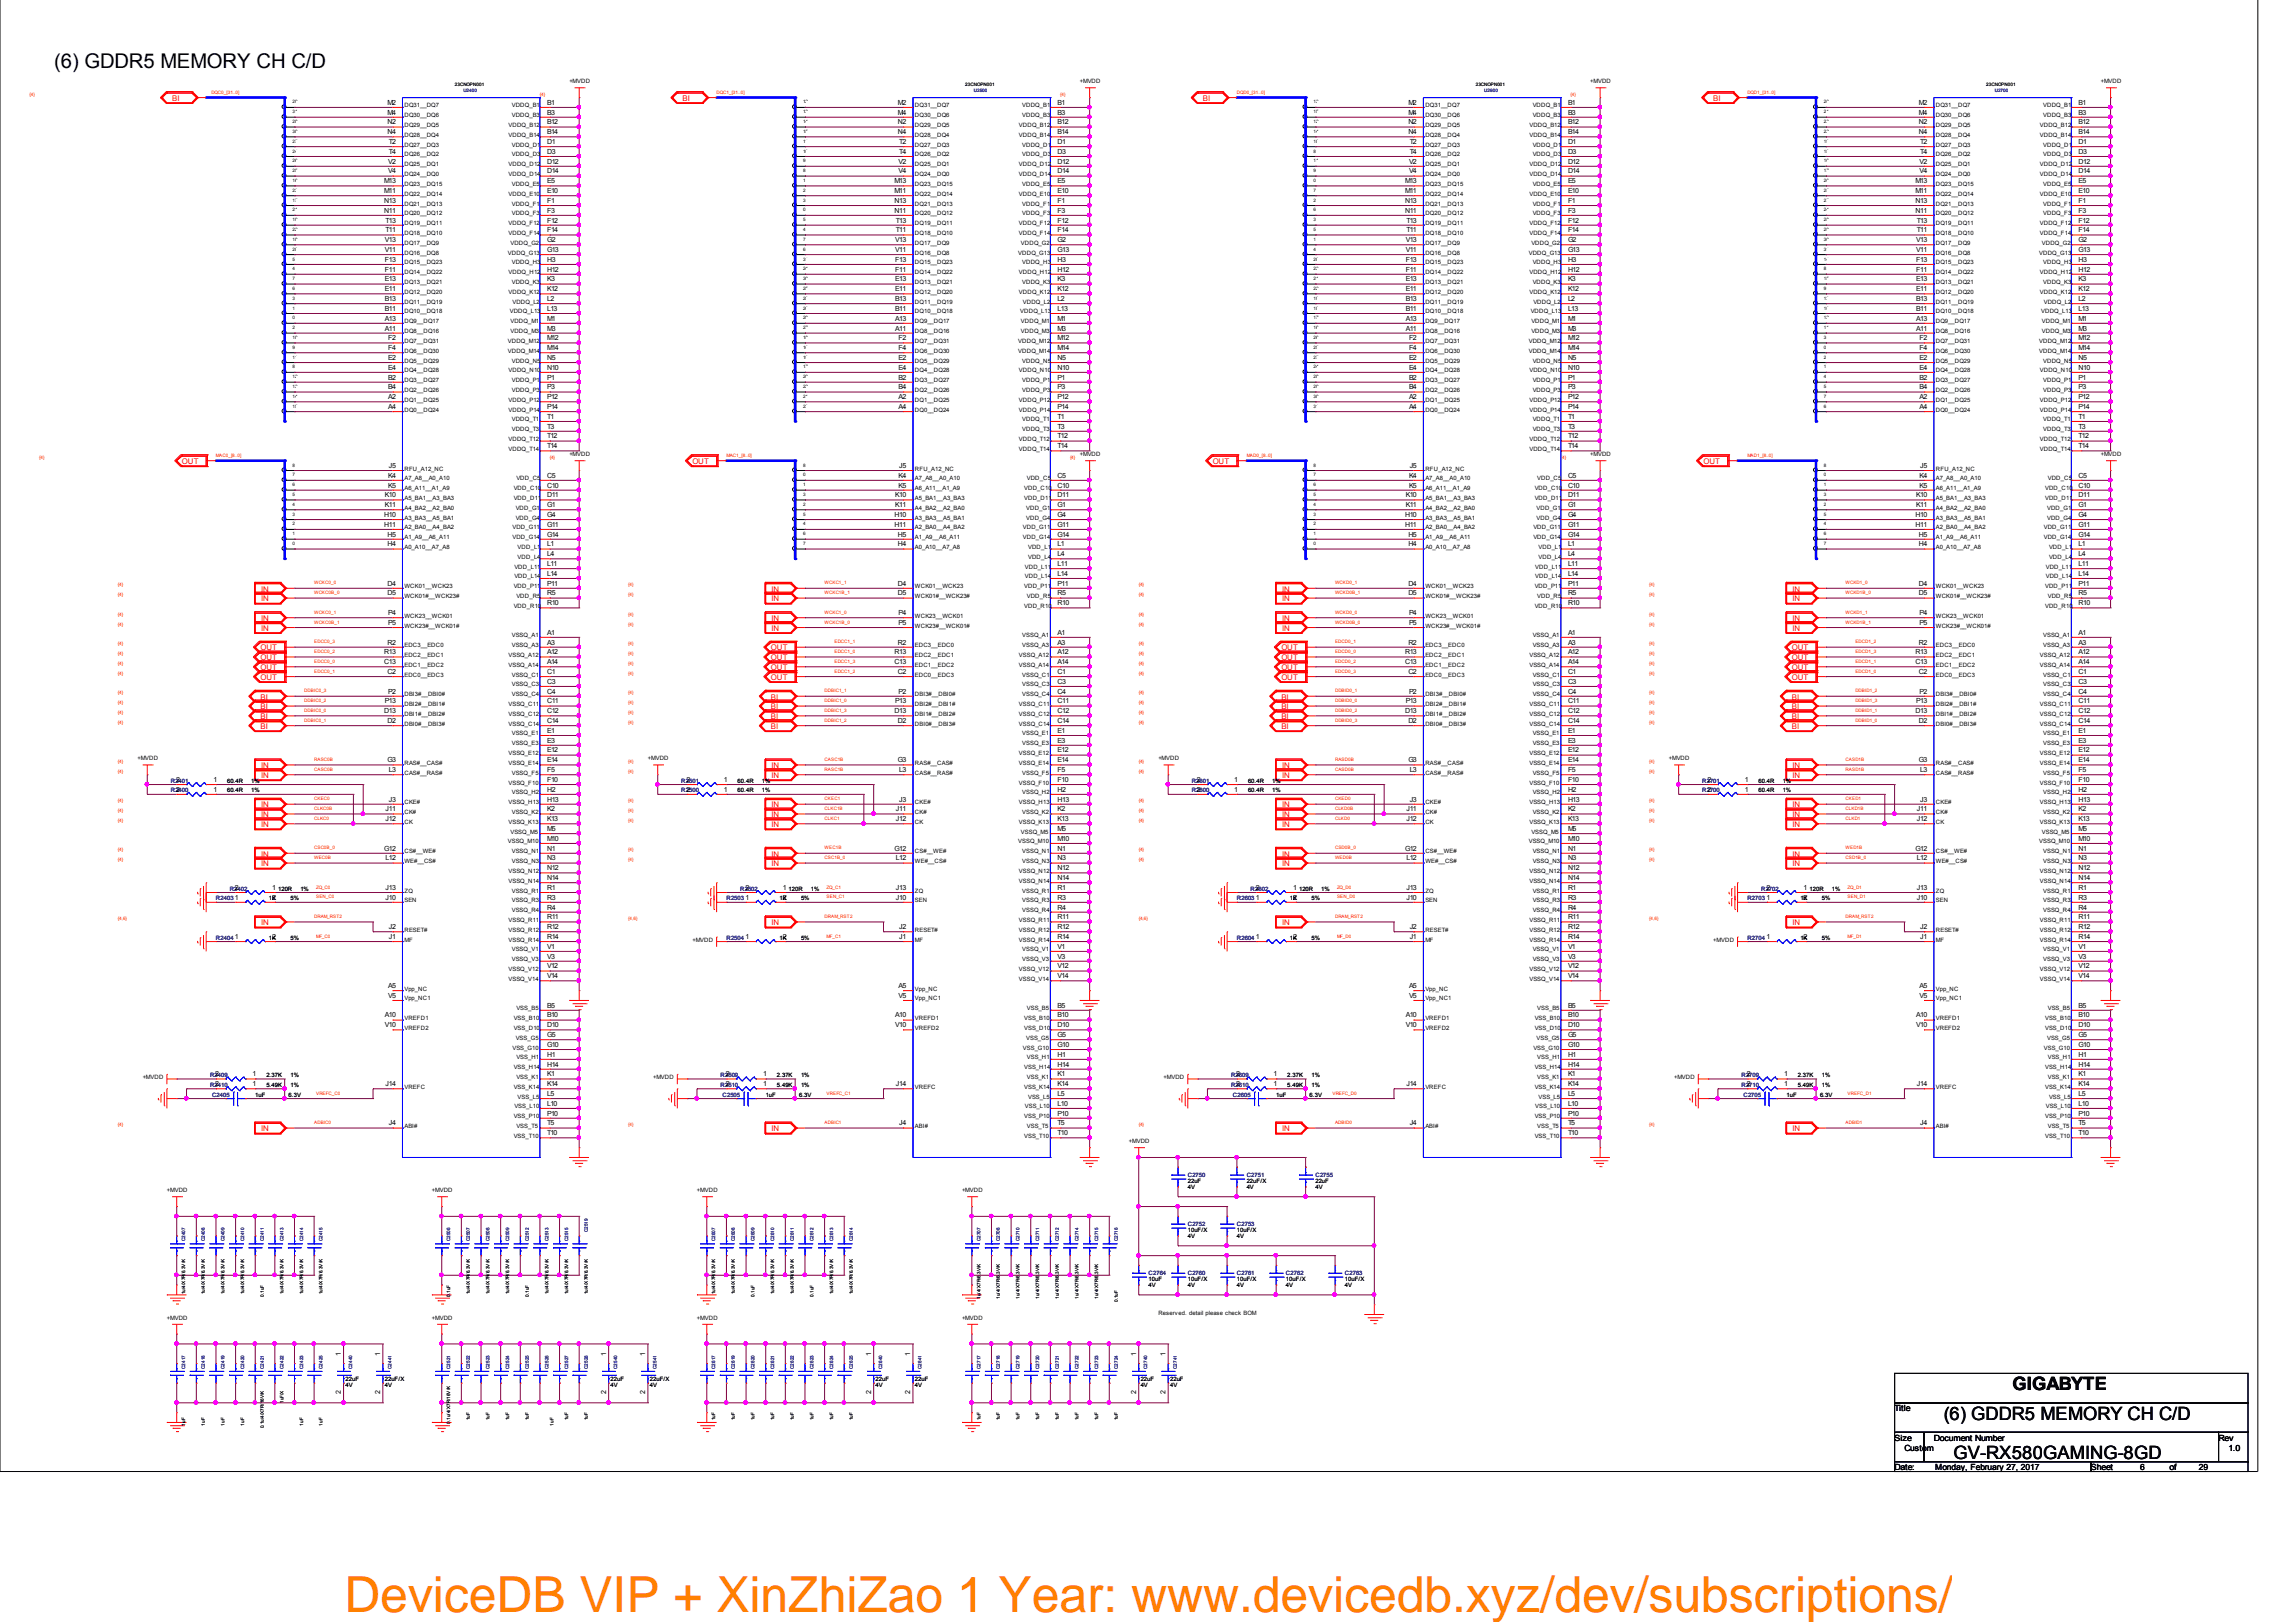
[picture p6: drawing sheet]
<svg xmlns="http://www.w3.org/2000/svg" width="297mm" height="210mm" viewBox="0 0 297 210" stroke-linecap="round" stroke-linejoin="round" font-family="sans-serif">
<defs><g id="words">
<text font-size="6.4" fill="#ff8000" x="44.6" y="208.5">DeviceDB VIP + XinZhiZao 1 Year: www.devicedb.xyz/dev/subscriptions/</text>
<text font-size="2.6" x="7" y="8.8">(6) GDDR5 MEMORY CH C/D</text>
<g font-size="2.4">
<text x="260.3" y="179.9">GIGABYTE</text>
<text x="251.5" y="183.7">(6) GDDR5 MEMORY CH C/D</text>
<text x="252.7" y="188.8">GV-RX580GAMING-8GD</text>
</g>
<g font-size="1.1">
<text x="245.1" y="182.6">Title</text>
<text x="245.1" y="186.5">Size</text>
<text x="245.1" y="190.3">Date:</text>
<text x="246.4" y="187.7">Custom</text>
<text x="250.2" y="186.5">Document Number</text>
<text x="250.4" y="190.3">Monday, February 27, 2017</text>
<text x="270.5" y="190.3">Sheet</text>
<text x="276.9" y="190.3">6</text>
<text x="280.7" y="190.3">of</text>
<text x="284.5" y="190.3">29</text>
<text x="287" y="186.5">Rev</text>
<text x="288.3" y="187.7">1.0</text>
</g>
<g font-size="1" fill="#f00">
<text x="22.3" y="13.1">BI</text>
<text x="88.3" y="13.1">BI</text>
<text x="155.6" y="13.1">BI</text>
<text x="221.7" y="13.1">BI</text>
<text x="23.5" y="60">OUT</text>
<text x="89.6" y="60">OUT</text>
<text x="156.9" y="60">OUT</text>
<text x="220.4" y="60">OUT</text>
<text x="33.8" y="77.8">IN</text>
<text x="33.8" y="76.6">IN</text>
<text x="99.8" y="77.8">IN</text>
<text x="99.8" y="76.6">IN</text>
<text x="165.9" y="77.8">IN</text>
<text x="165.9" y="76.6">IN</text>
<text x="231.9" y="77.8">IN</text>
<text x="231.9" y="76.6">IN</text>
<text x="33.8" y="81.6">IN</text>
<text x="33.8" y="80.4">IN</text>
<text x="99.8" y="81.6">IN</text>
<text x="99.8" y="80.4">IN</text>
<text x="165.9" y="81.6">IN</text>
<text x="165.9" y="80.4">IN</text>
<text x="231.9" y="81.6">IN</text>
<text x="231.9" y="80.4">IN</text>
<text x="33.7" y="88">OUT</text>
<text x="33.7" y="86.7">OUT</text>
<text x="33.7" y="85.4">OUT</text>
<text x="33.7" y="84.2">OUT</text>
<text x="99.7" y="88">OUT</text>
<text x="99.7" y="86.7">OUT</text>
<text x="99.7" y="85.4">OUT</text>
<text x="99.7" y="84.2">OUT</text>
<text x="165.8" y="88">OUT</text>
<text x="165.8" y="86.7">OUT</text>
<text x="165.8" y="85.4">OUT</text>
<text x="165.8" y="84.2">OUT</text>
<text x="231.8" y="88">OUT</text>
<text x="231.8" y="86.7">OUT</text>
<text x="231.8" y="85.4">OUT</text>
<text x="231.8" y="84.2">OUT</text>
<text x="33.7" y="94.3">BI</text>
<text x="33.7" y="93.1">BI</text>
<text x="33.7" y="91.8">BI</text>
<text x="33.7" y="90.5">BI</text>
<text x="99.7" y="94.3">BI</text>
<text x="99.7" y="93.1">BI</text>
<text x="99.7" y="91.8">BI</text>
<text x="99.7" y="90.5">BI</text>
<text x="165.8" y="94.3">BI</text>
<text x="165.8" y="93.1">BI</text>
<text x="165.8" y="91.8">BI</text>
<text x="165.8" y="90.5">BI</text>
<text x="231.8" y="94.3">BI</text>
<text x="231.8" y="93.1">BI</text>
<text x="231.8" y="91.8">BI</text>
<text x="231.8" y="90.5">BI</text>
<text x="33.8" y="100.7">IN</text>
<text x="33.8" y="99.4">IN</text>
<text x="99.8" y="100.7">IN</text>
<text x="99.8" y="99.4">IN</text>
<text x="165.9" y="100.7">IN</text>
<text x="165.9" y="99.4">IN</text>
<text x="231.9" y="100.7">IN</text>
<text x="231.9" y="99.4">IN</text>
<text x="33.8" y="107">IN</text>
<text x="33.8" y="105.8">IN</text>
<text x="33.8" y="104.5">IN</text>
<text x="99.8" y="107">IN</text>
<text x="99.8" y="105.8">IN</text>
<text x="99.8" y="104.5">IN</text>
<text x="165.9" y="107">IN</text>
<text x="165.9" y="105.8">IN</text>
<text x="165.9" y="104.5">IN</text>
<text x="231.9" y="107">IN</text>
<text x="231.9" y="105.8">IN</text>
<text x="231.9" y="104.5">IN</text>
<text x="33.8" y="112.1">IN</text>
<text x="33.8" y="110.8">IN</text>
<text x="99.8" y="112.1">IN</text>
<text x="99.8" y="110.8">IN</text>
<text x="165.9" y="112.1">IN</text>
<text x="165.9" y="110.8">IN</text>
<text x="231.9" y="112.1">IN</text>
<text x="231.9" y="110.8">IN</text>
<text x="33.8" y="119.7">IN</text>
<text x="99.8" y="119.7">IN</text>
<text x="165.9" y="119.7">IN</text>
<text x="231.9" y="119.7">IN</text>
<text x="33.8" y="146.4">IN</text>
<text x="99.8" y="146.4">IN</text>
<text x="165.9" y="146.4">IN</text>
<text x="231.9" y="146.4">IN</text>
</g>
<g font-size=".9">
<text x="50.1" y="17.4">N4</text>
<text x="50.1" y="16.1">N2</text>
<text x="50.1" y="14.8">M4</text>
<text x="50.1" y="13.6">M2</text>
<text x="70.8" y="17.4">B14</text>
<text x="70.8" y="16.1">B12</text>
<text x="70.8" y="14.8">B3</text>
<text x="70.8" y="13.6">B1</text>
<text x="116.2" y="17.4">N4</text>
<text x="116.2" y="16.1">N2</text>
<text x="116.2" y="14.8">M4</text>
<text x="116.2" y="13.6">M2</text>
<text x="136.8" y="17.4">B14</text>
<text x="136.8" y="16.1">B12</text>
<text x="136.8" y="14.8">B3</text>
<text x="136.8" y="13.6">B1</text>
<text x="182.2" y="17.4">N4</text>
<text x="182.2" y="16.1">N2</text>
<text x="182.2" y="14.8">M4</text>
<text x="182.2" y="13.6">M2</text>
<text x="202.9" y="17.4">B14</text>
<text x="202.9" y="16.1">B12</text>
<text x="202.9" y="14.8">B3</text>
<text x="202.9" y="13.6">B1</text>
<text x="248.2" y="17.4">N4</text>
<text x="248.2" y="16.1">N2</text>
<text x="248.2" y="14.8">M4</text>
<text x="248.2" y="13.6">M2</text>
<text x="268.9" y="17.4">B14</text>
<text x="268.9" y="16.1">B12</text>
<text x="268.9" y="14.8">B3</text>
<text x="268.9" y="13.6">B1</text>
<text x="49.7" y="23.7">M13</text>
<text x="50.2" y="22.5">V4</text>
<text x="50.2" y="21.2">V2</text>
<text x="50.3" y="19.9">T4</text>
<text x="50.3" y="18.6">T2</text>
<text x="70.8" y="23.7">E5</text>
<text x="70.8" y="22.5">D14</text>
<text x="70.8" y="21.2">D12</text>
<text x="70.8" y="19.9">D3</text>
<text x="70.8" y="18.6">D1</text>
<text x="115.7" y="23.7">M13</text>
<text x="116.2" y="22.5">V4</text>
<text x="116.2" y="21.2">V2</text>
<text x="116.3" y="19.9">T4</text>
<text x="116.3" y="18.6">T2</text>
<text x="136.8" y="23.7">E5</text>
<text x="136.8" y="22.5">D14</text>
<text x="136.8" y="21.2">D12</text>
<text x="136.8" y="19.9">D3</text>
<text x="136.8" y="18.6">D1</text>
<text x="181.8" y="23.7">M13</text>
<text x="182.3" y="22.5">V4</text>
<text x="182.3" y="21.2">V2</text>
<text x="182.4" y="19.9">T4</text>
<text x="182.4" y="18.6">T2</text>
<text x="202.9" y="23.7">E5</text>
<text x="202.9" y="22.5">D14</text>
<text x="202.9" y="21.2">D12</text>
<text x="202.9" y="19.9">D3</text>
<text x="202.9" y="18.6">D1</text>
<text x="247.8" y="23.7">M13</text>
<text x="248.3" y="22.5">V4</text>
<text x="248.3" y="21.2">V2</text>
<text x="248.4" y="19.9">T4</text>
<text x="248.4" y="18.6">T2</text>
<text x="268.9" y="23.7">E5</text>
<text x="268.9" y="22.5">D14</text>
<text x="268.9" y="21.2">D12</text>
<text x="268.9" y="19.9">D3</text>
<text x="268.9" y="18.6">D1</text>
<text x="49.7" y="27.5">N11</text>
<text x="49.7" y="26.3">N13</text>
<text x="49.7" y="25">M11</text>
<text x="49.9" y="28.8">T13</text>
<text x="70.8" y="28.8">F12</text>
<text x="70.8" y="27.5">F3</text>
<text x="70.8" y="26.3">F1</text>
<text x="70.8" y="25">E10</text>
<text x="115.7" y="27.5">N11</text>
<text x="115.7" y="26.3">N13</text>
<text x="115.7" y="25">M11</text>
<text x="115.9" y="28.8">T13</text>
<text x="136.8" y="28.8">F12</text>
<text x="136.8" y="27.5">F3</text>
<text x="136.8" y="26.3">F1</text>
<text x="136.8" y="25">E10</text>
<text x="181.8" y="27.5">N11</text>
<text x="181.8" y="26.3">N13</text>
<text x="181.8" y="25">M11</text>
<text x="181.9" y="28.8">T13</text>
<text x="202.9" y="28.8">F12</text>
<text x="202.9" y="27.5">F3</text>
<text x="202.9" y="26.3">F1</text>
<text x="202.9" y="25">E10</text>
<text x="247.8" y="27.5">N11</text>
<text x="247.8" y="26.3">N13</text>
<text x="247.8" y="25">M11</text>
<text x="248" y="28.8">T13</text>
<text x="268.9" y="28.8">F12</text>
<text x="268.9" y="27.5">F3</text>
<text x="268.9" y="26.3">F1</text>
<text x="268.9" y="25">E10</text>
<text x="49.8" y="35.2">F11</text>
<text x="49.8" y="33.9">F13</text>
<text x="49.8" y="32.6">V11</text>
<text x="49.8" y="31.3">V13</text>
<text x="49.9" y="30.1">T11</text>
<text x="70.8" y="35.2">H12</text>
<text x="70.8" y="33.9">H3</text>
<text x="70.8" y="32.6">G13</text>
<text x="70.8" y="31.3">G2</text>
<text x="70.8" y="30.1">F14</text>
<text x="115.8" y="35.2">F11</text>
<text x="115.8" y="33.9">F13</text>
<text x="115.8" y="32.6">V11</text>
<text x="115.8" y="31.3">V13</text>
<text x="115.9" y="30.1">T11</text>
<text x="136.8" y="35.2">H12</text>
<text x="136.8" y="33.9">H3</text>
<text x="136.8" y="32.6">G13</text>
<text x="136.8" y="31.3">G2</text>
<text x="136.8" y="30.1">F14</text>
<text x="181.9" y="35.2">F11</text>
<text x="181.9" y="33.9">F13</text>
<text x="181.9" y="32.6">V11</text>
<text x="181.9" y="31.3">V13</text>
<text x="181.9" y="30.1">T11</text>
<text x="202.9" y="35.2">H12</text>
<text x="202.9" y="33.9">H3</text>
<text x="202.9" y="32.6">G13</text>
<text x="202.9" y="31.3">G2</text>
<text x="202.9" y="30.1">F14</text>
<text x="247.9" y="35.2">F11</text>
<text x="247.9" y="33.9">F13</text>
<text x="247.9" y="32.6">V11</text>
<text x="247.9" y="31.3">V13</text>
<text x="248" y="30.1">T11</text>
<text x="268.9" y="35.2">H12</text>
<text x="268.9" y="33.9">H3</text>
<text x="268.9" y="32.6">G13</text>
<text x="268.9" y="31.3">G2</text>
<text x="268.9" y="30.1">F14</text>
<text x="49.8" y="41.5">A13</text>
<text x="49.8" y="40.2">B11</text>
<text x="49.8" y="39">B13</text>
<text x="49.8" y="37.7">E11</text>
<text x="49.8" y="36.4">E13</text>
<text x="70.8" y="41.5">M1</text>
<text x="70.8" y="40.2">L13</text>
<text x="70.8" y="39">L2</text>
<text x="70.8" y="37.7">K12</text>
<text x="70.8" y="36.4">K3</text>
<text x="115.8" y="41.5">A13</text>
<text x="115.8" y="40.2">B11</text>
<text x="115.8" y="39">B13</text>
<text x="115.8" y="37.7">E11</text>
<text x="115.8" y="36.4">E13</text>
<text x="136.8" y="41.5">M1</text>
<text x="136.8" y="40.2">L13</text>
<text x="136.8" y="39">L2</text>
<text x="136.8" y="37.7">K12</text>
<text x="136.8" y="36.4">K3</text>
<text x="181.9" y="41.5">A13</text>
<text x="181.9" y="40.2">B11</text>
<text x="181.9" y="39">B13</text>
<text x="181.9" y="37.7">E11</text>
<text x="181.9" y="36.4">E13</text>
<text x="202.9" y="41.5">M1</text>
<text x="202.9" y="40.2">L13</text>
<text x="202.9" y="39">L2</text>
<text x="202.9" y="37.7">K12</text>
<text x="202.9" y="36.4">K3</text>
<text x="247.9" y="41.5">A13</text>
<text x="247.9" y="40.2">B11</text>
<text x="247.9" y="39">B13</text>
<text x="247.9" y="37.7">E11</text>
<text x="247.9" y="36.4">E13</text>
<text x="268.9" y="41.5">M1</text>
<text x="268.9" y="40.2">L13</text>
<text x="268.9" y="39">L2</text>
<text x="268.9" y="37.7">K12</text>
<text x="268.9" y="36.4">K3</text>
<text x="49.8" y="42.8">A11</text>
<text x="50.2" y="47.9">E4</text>
<text x="50.2" y="46.6">E2</text>
<text x="50.2" y="45.3">F4</text>
<text x="50.2" y="44">F2</text>
<text x="70.8" y="47.9">N10</text>
<text x="70.8" y="46.6">N5</text>
<text x="70.8" y="45.3">M14</text>
<text x="70.8" y="44">M12</text>
<text x="70.8" y="42.8">M3</text>
<text x="115.8" y="42.8">A11</text>
<text x="116.2" y="47.9">E4</text>
<text x="116.2" y="46.6">E2</text>
<text x="116.2" y="45.3">F4</text>
<text x="116.2" y="44">F2</text>
<text x="136.8" y="47.9">N10</text>
<text x="136.8" y="46.6">N5</text>
<text x="136.8" y="45.3">M14</text>
<text x="136.8" y="44">M12</text>
<text x="136.8" y="42.8">M3</text>
<text x="181.9" y="42.8">A11</text>
<text x="182.3" y="47.9">E4</text>
<text x="182.3" y="46.6">E2</text>
<text x="182.3" y="45.3">F4</text>
<text x="182.3" y="44">F2</text>
<text x="202.9" y="47.9">N10</text>
<text x="202.9" y="46.6">N5</text>
<text x="202.9" y="45.3">M14</text>
<text x="202.9" y="44">M12</text>
<text x="202.9" y="42.8">M3</text>
<text x="247.9" y="42.8">A11</text>
<text x="248.3" y="47.9">E4</text>
<text x="248.3" y="46.6">E2</text>
<text x="248.3" y="45.3">F4</text>
<text x="248.3" y="44">F2</text>
<text x="268.9" y="47.9">N10</text>
<text x="268.9" y="46.6">N5</text>
<text x="268.9" y="45.3">M14</text>
<text x="268.9" y="44">M12</text>
<text x="268.9" y="42.8">M3</text>
<text x="50.2" y="52.9">A4</text>
<text x="50.2" y="51.7">A2</text>
<text x="50.2" y="50.4">B4</text>
<text x="50.2" y="49.1">B2</text>
<text x="70.8" y="52.9">P14</text>
<text x="70.8" y="51.7">P12</text>
<text x="70.8" y="50.4">P3</text>
<text x="70.8" y="49.1">P1</text>
<text x="116.2" y="52.9">A4</text>
<text x="116.2" y="51.7">A2</text>
<text x="116.2" y="50.4">B4</text>
<text x="116.2" y="49.1">B2</text>
<text x="136.8" y="52.9">P14</text>
<text x="136.8" y="51.7">P12</text>
<text x="136.8" y="50.4">P3</text>
<text x="136.8" y="49.1">P1</text>
<text x="182.3" y="52.9">A4</text>
<text x="182.3" y="51.7">A2</text>
<text x="182.3" y="50.4">B4</text>
<text x="182.3" y="49.1">B2</text>
<text x="202.9" y="52.9">P14</text>
<text x="202.9" y="51.7">P12</text>
<text x="202.9" y="50.4">P3</text>
<text x="202.9" y="49.1">P1</text>
<text x="248.3" y="52.9">A4</text>
<text x="248.3" y="51.7">A2</text>
<text x="248.3" y="50.4">B4</text>
<text x="248.3" y="49.1">B2</text>
<text x="268.9" y="52.9">P14</text>
<text x="268.9" y="51.7">P12</text>
<text x="268.9" y="50.4">P3</text>
<text x="268.9" y="49.1">P1</text>
<text x="70.8" y="58">T14</text>
<text x="70.8" y="56.7">T12</text>
<text x="70.8" y="55.5">T3</text>
<text x="70.8" y="54.2">T1</text>
<text x="136.8" y="58">T14</text>
<text x="136.8" y="56.7">T12</text>
<text x="136.8" y="55.5">T3</text>
<text x="136.8" y="54.2">T1</text>
<text x="202.9" y="58">T14</text>
<text x="202.9" y="56.7">T12</text>
<text x="202.9" y="55.5">T3</text>
<text x="202.9" y="54.2">T1</text>
<text x="268.9" y="58">T14</text>
<text x="268.9" y="56.7">T12</text>
<text x="268.9" y="55.5">T3</text>
<text x="268.9" y="54.2">T1</text>
<text x="49.8" y="65.6">K11</text>
<text x="49.8" y="64.4">K10</text>
<text x="50.2" y="63.1">K5</text>
<text x="50.2" y="61.8">K4</text>
<text x="50.3" y="60.6">J5</text>
<text x="70.8" y="65.6">G1</text>
<text x="70.8" y="64.4">D11</text>
<text x="70.8" y="63.1">C10</text>
<text x="70.8" y="61.8">C5</text>
<text x="115.8" y="65.6">K11</text>
<text x="115.8" y="64.4">K10</text>
<text x="116.2" y="63.1">K5</text>
<text x="116.2" y="61.8">K4</text>
<text x="116.3" y="60.6">J5</text>
<text x="136.8" y="65.6">G1</text>
<text x="136.8" y="64.4">D11</text>
<text x="136.8" y="63.1">C10</text>
<text x="136.8" y="61.8">C5</text>
<text x="181.9" y="65.6">K11</text>
<text x="181.9" y="64.4">K10</text>
<text x="182.3" y="63.1">K5</text>
<text x="182.3" y="61.8">K4</text>
<text x="182.4" y="60.6">J5</text>
<text x="202.9" y="65.6">G1</text>
<text x="202.9" y="64.4">D11</text>
<text x="202.9" y="63.1">C10</text>
<text x="202.9" y="61.8">C5</text>
<text x="247.9" y="65.6">K11</text>
<text x="247.9" y="64.4">K10</text>
<text x="248.3" y="63.1">K5</text>
<text x="248.3" y="61.8">K4</text>
<text x="248.4" y="60.6">J5</text>
<text x="268.9" y="65.6">G1</text>
<text x="268.9" y="64.4">D11</text>
<text x="268.9" y="63.1">C10</text>
<text x="268.9" y="61.8">C5</text>
<text x="49.7" y="68.2">H11</text>
<text x="49.7" y="66.9">H10</text>
<text x="50.1" y="70.7">H4</text>
<text x="50.1" y="69.4">H5</text>
<text x="70.8" y="72">L4</text>
<text x="70.8" y="70.7">L1</text>
<text x="70.8" y="69.4">G14</text>
<text x="70.8" y="68.2">G11</text>
<text x="70.8" y="66.9">G4</text>
<text x="115.7" y="68.2">H11</text>
<text x="115.7" y="66.9">H10</text>
<text x="116.2" y="70.7">H4</text>
<text x="116.2" y="69.4">H5</text>
<text x="136.8" y="72">L4</text>
<text x="136.8" y="70.7">L1</text>
<text x="136.8" y="69.4">G14</text>
<text x="136.8" y="68.2">G11</text>
<text x="136.8" y="66.9">G4</text>
<text x="181.8" y="68.2">H11</text>
<text x="181.8" y="66.9">H10</text>
<text x="182.2" y="70.7">H4</text>
<text x="182.2" y="69.4">H5</text>
<text x="202.9" y="72">L4</text>
<text x="202.9" y="70.7">L1</text>
<text x="202.9" y="69.4">G14</text>
<text x="202.9" y="68.2">G11</text>
<text x="202.9" y="66.9">G4</text>
<text x="247.8" y="68.2">H11</text>
<text x="247.8" y="66.9">H10</text>
<text x="248.2" y="70.7">H4</text>
<text x="248.2" y="69.4">H5</text>
<text x="268.9" y="72">L4</text>
<text x="268.9" y="70.7">L1</text>
<text x="268.9" y="69.4">G14</text>
<text x="268.9" y="68.2">G11</text>
<text x="268.9" y="66.9">G4</text>
<text x="50.1" y="77.1">D5</text>
<text x="50.1" y="75.8">D4</text>
<text x="70.8" y="77.1">R5</text>
<text x="70.8" y="75.8">P11</text>
<text x="70.8" y="74.5">L14</text>
<text x="70.8" y="73.3">L11</text>
<text x="116.2" y="77.1">D5</text>
<text x="116.2" y="75.8">D4</text>
<text x="136.8" y="77.1">R5</text>
<text x="136.8" y="75.8">P11</text>
<text x="136.8" y="74.5">L14</text>
<text x="136.8" y="73.3">L11</text>
<text x="182.2" y="77.1">D5</text>
<text x="182.2" y="75.8">D4</text>
<text x="202.9" y="77.1">R5</text>
<text x="202.9" y="75.8">P11</text>
<text x="202.9" y="74.5">L14</text>
<text x="202.9" y="73.3">L11</text>
<text x="248.2" y="77.1">D5</text>
<text x="248.2" y="75.8">D4</text>
<text x="268.9" y="77.1">R5</text>
<text x="268.9" y="75.8">P11</text>
<text x="268.9" y="74.5">L14</text>
<text x="268.9" y="73.3">L11</text>
<text x="50.1" y="83.4">R2</text>
<text x="50.2" y="80.9">P5</text>
<text x="50.2" y="79.6">P4</text>
<text x="70.8" y="83.4">A3</text>
<text x="70.8" y="82.1">A1</text>
<text x="70.8" y="78.3">R10</text>
<text x="116.2" y="83.4">R2</text>
<text x="116.2" y="80.9">P5</text>
<text x="116.2" y="79.6">P4</text>
<text x="136.8" y="83.4">A3</text>
<text x="136.8" y="82.1">A1</text>
<text x="136.8" y="78.3">R10</text>
<text x="182.2" y="83.4">R2</text>
<text x="182.3" y="80.9">P5</text>
<text x="182.3" y="79.6">P4</text>
<text x="202.9" y="83.4">A3</text>
<text x="202.9" y="82.1">A1</text>
<text x="202.9" y="78.3">R10</text>
<text x="248.2" y="83.4">R2</text>
<text x="248.3" y="80.9">P5</text>
<text x="248.3" y="79.6">P4</text>
<text x="268.9" y="83.4">A3</text>
<text x="268.9" y="82.1">A1</text>
<text x="268.9" y="78.3">R10</text>
<text x="49.7" y="86">C13</text>
<text x="49.7" y="84.7">R13</text>
<text x="50.1" y="87.2">C2</text>
<text x="50.2" y="89.8">P2</text>
<text x="70.8" y="89.8">C4</text>
<text x="70.8" y="88.5">C3</text>
<text x="70.8" y="87.2">C1</text>
<text x="70.8" y="86">A14</text>
<text x="70.8" y="84.7">A12</text>
<text x="115.7" y="86">C13</text>
<text x="115.7" y="84.7">R13</text>
<text x="116.2" y="87.2">C2</text>
<text x="116.2" y="89.8">P2</text>
<text x="136.8" y="89.8">C4</text>
<text x="136.8" y="88.5">C3</text>
<text x="136.8" y="87.2">C1</text>
<text x="136.8" y="86">A14</text>
<text x="136.8" y="84.7">A12</text>
<text x="181.8" y="86">C13</text>
<text x="181.8" y="84.7">R13</text>
<text x="182.2" y="87.2">C2</text>
<text x="182.3" y="89.8">P2</text>
<text x="202.9" y="89.8">C4</text>
<text x="202.9" y="88.5">C3</text>
<text x="202.9" y="87.2">C1</text>
<text x="202.9" y="86">A14</text>
<text x="202.9" y="84.7">A12</text>
<text x="247.8" y="86">C13</text>
<text x="247.8" y="84.7">R13</text>
<text x="248.2" y="87.2">C2</text>
<text x="248.3" y="89.8">P2</text>
<text x="268.9" y="89.8">C4</text>
<text x="268.9" y="88.5">C3</text>
<text x="268.9" y="87.2">C1</text>
<text x="268.9" y="86">A14</text>
<text x="268.9" y="84.7">A12</text>
<text x="49.7" y="92.3">D13</text>
<text x="49.8" y="91">P13</text>
<text x="50.1" y="93.6">D2</text>
<text x="70.8" y="94.8">E1</text>
<text x="70.8" y="93.6">C14</text>
<text x="70.8" y="92.3">C12</text>
<text x="70.8" y="91">C11</text>
<text x="115.7" y="92.3">D13</text>
<text x="115.8" y="91">P13</text>
<text x="116.2" y="93.6">D2</text>
<text x="136.8" y="94.8">E1</text>
<text x="136.8" y="93.6">C14</text>
<text x="136.8" y="92.3">C12</text>
<text x="136.8" y="91">C11</text>
<text x="181.8" y="92.3">D13</text>
<text x="181.9" y="91">P13</text>
<text x="182.2" y="93.6">D2</text>
<text x="202.9" y="94.8">E1</text>
<text x="202.9" y="93.6">C14</text>
<text x="202.9" y="92.3">C12</text>
<text x="202.9" y="91">C11</text>
<text x="247.8" y="92.3">D13</text>
<text x="247.9" y="91">P13</text>
<text x="248.2" y="93.6">D2</text>
<text x="268.9" y="94.8">E1</text>
<text x="268.9" y="93.6">C14</text>
<text x="268.9" y="92.3">C12</text>
<text x="268.9" y="91">C11</text>
<text x="22.8" y="101.2">2</text>
<text x="27.6" y="101.2">1</text>
<text x="50.1" y="98.7">G3</text>
<text x="50.3" y="99.9">L3</text>
<text x="70.8" y="101.2">F10</text>
<text x="70.8" y="99.9">F5</text>
<text x="70.8" y="98.7">E14</text>
<text x="70.8" y="97.4">E12</text>
<text x="70.8" y="96.1">E3</text>
<text x="88.8" y="101.2">2</text>
<text x="93.6" y="101.2">1</text>
<text x="116.2" y="98.7">G3</text>
<text x="116.3" y="99.9">L3</text>
<text x="136.8" y="101.2">F10</text>
<text x="136.8" y="99.9">F5</text>
<text x="136.8" y="98.7">E14</text>
<text x="136.8" y="97.4">E12</text>
<text x="136.8" y="96.1">E3</text>
<text x="154.9" y="101.2">2</text>
<text x="159.7" y="101.2">1</text>
<text x="182.2" y="98.7">G3</text>
<text x="182.4" y="99.9">L3</text>
<text x="202.9" y="101.2">F10</text>
<text x="202.9" y="99.9">F5</text>
<text x="202.9" y="98.7">E14</text>
<text x="202.9" y="97.4">E12</text>
<text x="202.9" y="96.1">E3</text>
<text x="220.9" y="101.2">2</text>
<text x="225.7" y="101.2">1</text>
<text x="248.2" y="98.7">G3</text>
<text x="248.4" y="99.9">L3</text>
<text x="268.9" y="101.2">F10</text>
<text x="268.9" y="99.9">F5</text>
<text x="268.9" y="98.7">E14</text>
<text x="268.9" y="97.4">E12</text>
<text x="268.9" y="96.1">E3</text>
<text x="22.8" y="102.5">2</text>
<text x="27.6" y="102.5">1</text>
<text x="49.9" y="106.3">J12</text>
<text x="49.9" y="105">J11</text>
<text x="50.3" y="103.7">J3</text>
<text x="70.8" y="107.5">M5</text>
<text x="70.8" y="106.3">K13</text>
<text x="70.8" y="105">K2</text>
<text x="70.8" y="103.7">H13</text>
<text x="70.8" y="102.5">H2</text>
<text x="88.8" y="102.5">2</text>
<text x="93.6" y="102.5">1</text>
<text x="115.9" y="106.3">J12</text>
<text x="115.9" y="105">J11</text>
<text x="116.3" y="103.7">J3</text>
<text x="136.8" y="107.5">M5</text>
<text x="136.8" y="106.3">K13</text>
<text x="136.8" y="105">K2</text>
<text x="136.8" y="103.7">H13</text>
<text x="136.8" y="102.5">H2</text>
<text x="154.9" y="102.5">2</text>
<text x="159.7" y="102.5">1</text>
<text x="181.9" y="106.3">J12</text>
<text x="181.9" y="105">J11</text>
<text x="182.4" y="103.7">J3</text>
<text x="202.9" y="107.5">M5</text>
<text x="202.9" y="106.3">K13</text>
<text x="202.9" y="105">K2</text>
<text x="202.9" y="103.7">H13</text>
<text x="202.9" y="102.5">H2</text>
<text x="220.9" y="102.5">2</text>
<text x="225.7" y="102.5">1</text>
<text x="248" y="106.3">J12</text>
<text x="248" y="105">J11</text>
<text x="248.4" y="103.7">J3</text>
<text x="268.9" y="107.5">M5</text>
<text x="268.9" y="106.3">K13</text>
<text x="268.9" y="105">K2</text>
<text x="268.9" y="103.7">H13</text>
<text x="268.9" y="102.5">H2</text>
<text x="49.7" y="110.1">G12</text>
<text x="49.9" y="111.4">L12</text>
<text x="70.8" y="113.9">N14</text>
<text x="70.8" y="112.6">N12</text>
<text x="70.8" y="111.4">N3</text>
<text x="70.8" y="110.1">N1</text>
<text x="70.8" y="108.8">M10</text>
<text x="115.7" y="110.1">G12</text>
<text x="115.9" y="111.4">L12</text>
<text x="136.8" y="113.9">N14</text>
<text x="136.8" y="112.6">N12</text>
<text x="136.8" y="111.4">N3</text>
<text x="136.8" y="110.1">N1</text>
<text x="136.8" y="108.8">M10</text>
<text x="181.8" y="110.1">G12</text>
<text x="181.9" y="111.4">L12</text>
<text x="202.9" y="113.9">N14</text>
<text x="202.9" y="112.6">N12</text>
<text x="202.9" y="111.4">N3</text>
<text x="202.9" y="110.1">N1</text>
<text x="202.9" y="108.8">M10</text>
<text x="247.8" y="110.1">G12</text>
<text x="248" y="111.4">L12</text>
<text x="268.9" y="113.9">N14</text>
<text x="268.9" y="112.6">N12</text>
<text x="268.9" y="111.4">N3</text>
<text x="268.9" y="110.1">N1</text>
<text x="268.9" y="108.8">M10</text>
<text x="30.4" y="115.2">2</text>
<text x="30.4" y="116.4">1</text>
<text x="35.2" y="115.2">1</text>
<text x="35.2" y="116.4">2</text>
<text x="49.9" y="116.4">J10</text>
<text x="49.9" y="115.2">J13</text>
<text x="70.8" y="119">R11</text>
<text x="70.8" y="117.7">R4</text>
<text x="70.8" y="116.4">R3</text>
<text x="70.8" y="115.2">R1</text>
<text x="96.4" y="115.2">2</text>
<text x="96.4" y="116.4">1</text>
<text x="101.3" y="115.2">1</text>
<text x="101.3" y="116.4">2</text>
<text x="115.9" y="116.4">J10</text>
<text x="115.9" y="115.2">J13</text>
<text x="136.8" y="119">R11</text>
<text x="136.8" y="117.7">R4</text>
<text x="136.8" y="116.4">R3</text>
<text x="136.8" y="115.2">R1</text>
<text x="162.5" y="115.2">2</text>
<text x="162.5" y="116.4">1</text>
<text x="167.3" y="115.2">1</text>
<text x="167.3" y="116.4">2</text>
<text x="181.9" y="116.4">J10</text>
<text x="181.9" y="115.2">J13</text>
<text x="202.9" y="119">R11</text>
<text x="202.9" y="117.7">R4</text>
<text x="202.9" y="116.4">R3</text>
<text x="202.9" y="115.2">R1</text>
<text x="228.5" y="116.4">1</text>
<text x="228.5" y="115.2">2</text>
<text x="233.3" y="116.4">2</text>
<text x="233.3" y="115.2">1</text>
<text x="248" y="116.4">J10</text>
<text x="248" y="115.2">J13</text>
<text x="268.9" y="119">R11</text>
<text x="268.9" y="117.7">R4</text>
<text x="268.9" y="116.4">R3</text>
<text x="268.9" y="115.2">R1</text>
<text x="30.4" y="121.5">1</text>
<text x="35.2" y="121.5">2</text>
<text x="50.3" y="121.5">J1</text>
<text x="50.3" y="120.2">J2</text>
<text x="70.8" y="125.3">V12</text>
<text x="70.8" y="124.1">V3</text>
<text x="70.8" y="122.8">V1</text>
<text x="70.8" y="121.5">R14</text>
<text x="70.8" y="120.2">R12</text>
<text x="96.4" y="121.5">1</text>
<text x="101.3" y="121.5">2</text>
<text x="116.3" y="121.5">J1</text>
<text x="116.3" y="120.2">J2</text>
<text x="136.8" y="125.3">V12</text>
<text x="136.8" y="124.1">V3</text>
<text x="136.8" y="122.8">V1</text>
<text x="136.8" y="121.5">R14</text>
<text x="136.8" y="120.2">R12</text>
<text x="162.5" y="121.5">1</text>
<text x="167.3" y="121.5">2</text>
<text x="182.4" y="121.5">J1</text>
<text x="182.4" y="120.2">J2</text>
<text x="202.9" y="125.3">V12</text>
<text x="202.9" y="124.1">V3</text>
<text x="202.9" y="122.8">V1</text>
<text x="202.9" y="121.5">R14</text>
<text x="202.9" y="120.2">R12</text>
<text x="228.5" y="121.5">1</text>
<text x="233.3" y="121.5">2</text>
<text x="248.4" y="121.5">J1</text>
<text x="248.4" y="120.2">J2</text>
<text x="268.9" y="125.3">V12</text>
<text x="268.9" y="124.1">V3</text>
<text x="268.9" y="122.8">V1</text>
<text x="268.9" y="121.5">R14</text>
<text x="268.9" y="120.2">R12</text>
<text x="49.8" y="131.7">A10</text>
<text x="50.2" y="129.1">V5</text>
<text x="50.2" y="127.9">A5</text>
<text x="70.8" y="131.7">B10</text>
<text x="70.8" y="130.4">B5</text>
<text x="70.8" y="126.6">V14</text>
<text x="115.8" y="131.7">A10</text>
<text x="116.2" y="129.1">V5</text>
<text x="116.2" y="127.9">A5</text>
<text x="136.8" y="131.7">B10</text>
<text x="136.8" y="130.4">B5</text>
<text x="136.8" y="126.6">V14</text>
<text x="181.9" y="131.7">A10</text>
<text x="182.3" y="129.1">V5</text>
<text x="182.3" y="127.9">A5</text>
<text x="202.9" y="131.7">B10</text>
<text x="202.9" y="130.4">B5</text>
<text x="202.9" y="126.6">V14</text>
<text x="247.9" y="131.7">A10</text>
<text x="248.3" y="129.1">V5</text>
<text x="248.3" y="127.9">A5</text>
<text x="268.9" y="131.7">B10</text>
<text x="268.9" y="130.4">B5</text>
<text x="268.9" y="126.6">V14</text>
<text x="49.8" y="132.9">V10</text>
<text x="70.8" y="136.8">H1</text>
<text x="70.8" y="135.5">G10</text>
<text x="70.8" y="134.2">G5</text>
<text x="70.8" y="132.9">D10</text>
<text x="115.8" y="132.9">V10</text>
<text x="136.8" y="136.8">H1</text>
<text x="136.8" y="135.5">G10</text>
<text x="136.8" y="134.2">G5</text>
<text x="136.8" y="132.9">D10</text>
<text x="181.9" y="132.9">V10</text>
<text x="202.9" y="136.8">H1</text>
<text x="202.9" y="135.5">G10</text>
<text x="202.9" y="134.2">G5</text>
<text x="202.9" y="132.9">D10</text>
<text x="247.9" y="132.9">V10</text>
<text x="268.9" y="136.8">H1</text>
<text x="268.9" y="135.5">G10</text>
<text x="268.9" y="134.2">G5</text>
<text x="268.9" y="132.9">D10</text>
<text x="27.9" y="140.6">2</text>
<text x="27.9" y="139.3">2</text>
<text x="32.7" y="140.6">1</text>
<text x="32.7" y="139.3">1</text>
<text x="49.9" y="140.6">J14</text>
<text x="70.8" y="143.1">L10</text>
<text x="70.8" y="141.8">L5</text>
<text x="70.8" y="140.6">K14</text>
<text x="70.8" y="139.3">K1</text>
<text x="70.8" y="138">H14</text>
<text x="93.9" y="140.6">2</text>
<text x="93.9" y="139.3">2</text>
<text x="98.7" y="140.6">1</text>
<text x="98.7" y="139.3">1</text>
<text x="115.9" y="140.6">J14</text>
<text x="136.8" y="143.1">L10</text>
<text x="136.8" y="141.8">L5</text>
<text x="136.8" y="140.6">K14</text>
<text x="136.8" y="139.3">K1</text>
<text x="136.8" y="138">H14</text>
<text x="159.9" y="140.6">2</text>
<text x="159.9" y="139.3">2</text>
<text x="164.8" y="140.6">1</text>
<text x="164.8" y="139.3">1</text>
<text x="181.9" y="140.6">J14</text>
<text x="202.9" y="143.1">L10</text>
<text x="202.9" y="141.8">L5</text>
<text x="202.9" y="140.6">K14</text>
<text x="202.9" y="139.3">K1</text>
<text x="202.9" y="138">H14</text>
<text x="226" y="139.3">2</text>
<text x="226" y="140.6">2</text>
<text x="230.8" y="139.3">1</text>
<text x="230.8" y="140.6">1</text>
<text x="248" y="140.6">J14</text>
<text x="268.9" y="143.1">L10</text>
<text x="268.9" y="141.8">L5</text>
<text x="268.9" y="140.6">K14</text>
<text x="268.9" y="139.3">K1</text>
<text x="268.9" y="138">H14</text>
<text x="50.3" y="145.6">J4</text>
<text x="70.8" y="146.9">T10</text>
<text x="70.8" y="145.6">T5</text>
<text x="70.8" y="144.4">P10</text>
<text x="116.3" y="145.6">J4</text>
<text x="136.8" y="146.9">T10</text>
<text x="136.8" y="145.6">T5</text>
<text x="136.8" y="144.4">P10</text>
<text x="182.4" y="145.6">J4</text>
<text x="202.9" y="146.9">T10</text>
<text x="202.9" y="145.6">T5</text>
<text x="202.9" y="144.4">P10</text>
<text x="248.4" y="145.6">J4</text>
<text x="268.9" y="146.9">T10</text>
<text x="268.9" y="145.6">T5</text>
<text x="268.9" y="144.4">P10</text>
<text x="44.1" y="175.5" transform="rotate(-90 44.1 175.5)">1</text>
<text x="49.2" y="175.5" transform="rotate(-90 49.2 175.5)">1</text>
<text x="78.4" y="175.5" transform="rotate(-90 78.4 175.5)">1</text>
<text x="83.5" y="175.5" transform="rotate(-90 83.5 175.5)">1</text>
<text x="112.7" y="175.5" transform="rotate(-90 112.7 175.5)">1</text>
<text x="117.8" y="175.5" transform="rotate(-90 117.8 175.5)">1</text>
<text x="147" y="175.5" transform="rotate(-90 147 175.5)">1</text>
<text x="150.8" y="175.5" transform="rotate(-90 150.8 175.5)">1</text>
<text x="44.1" y="180.4" transform="rotate(-90 44.1 180.4)">2</text>
<text x="49.2" y="180.4" transform="rotate(-90 49.2 180.4)">2</text>
<text x="78.4" y="180.4" transform="rotate(-90 78.4 180.4)">2</text>
<text x="83.5" y="180.4" transform="rotate(-90 83.5 180.4)">2</text>
<text x="112.7" y="180.4" transform="rotate(-90 112.7 180.4)">2</text>
<text x="117.8" y="180.4" transform="rotate(-90 117.8 180.4)">2</text>
<text x="147" y="180.4" transform="rotate(-90 147 180.4)">2</text>
<text x="150.8" y="180.4" transform="rotate(-90 150.8 180.4)">2</text>
</g>
<g font-size=".8">
<text x="73.7" y="10.8">+MVDD</text>
<text x="139.7" y="10.8">+MVDD</text>
<text x="205.7" y="10.8">+MVDD</text>
<text x="271.8" y="10.8">+MVDD</text>
<text x="52.3" y="17.7">DQ28__DQ4</text>
<text x="52.3" y="16.4">DQ29__DQ5</text>
<text x="52.3" y="15.2">DQ30__DQ6</text>
<text x="52.3" y="13.9">DQ31__DQ7</text>
<text x="65.8" y="17.7">VDDQ_B14</text>
<text x="65.8" y="16.4">VDDQ_B12</text>
<text x="66.2" y="15.2">VDDQ_B3</text>
<text x="66.2" y="13.9">VDDQ_B1</text>
<text x="118.4" y="17.7">DQ28__DQ4</text>
<text x="118.4" y="16.4">DQ29__DQ5</text>
<text x="118.4" y="15.2">DQ30__DQ6</text>
<text x="118.4" y="13.9">DQ31__DQ7</text>
<text x="131.8" y="17.7">VDDQ_B14</text>
<text x="131.8" y="16.4">VDDQ_B12</text>
<text x="132.2" y="15.2">VDDQ_B3</text>
<text x="132.2" y="13.9">VDDQ_B1</text>
<text x="184.4" y="17.7">DQ28__DQ4</text>
<text x="184.4" y="16.4">DQ29__DQ5</text>
<text x="184.4" y="15.2">DQ30__DQ6</text>
<text x="184.4" y="13.9">DQ31__DQ7</text>
<text x="197.9" y="17.7">VDDQ_B14</text>
<text x="197.9" y="16.4">VDDQ_B12</text>
<text x="198.3" y="15.2">VDDQ_B3</text>
<text x="198.3" y="13.9">VDDQ_B1</text>
<text x="250.4" y="17.7">DQ28__DQ4</text>
<text x="250.4" y="16.4">DQ29__DQ5</text>
<text x="250.4" y="15.2">DQ30__DQ6</text>
<text x="250.4" y="13.9">DQ31__DQ7</text>
<text x="263.9" y="17.7">VDDQ_B14</text>
<text x="263.9" y="16.4">VDDQ_B12</text>
<text x="264.3" y="15.2">VDDQ_B3</text>
<text x="264.3" y="13.9">VDDQ_B1</text>
<text x="52.3" y="22.8">DQ24__DQ0</text>
<text x="52.3" y="21.5">DQ25__DQ1</text>
<text x="52.3" y="20.2">DQ26__DQ2</text>
<text x="52.3" y="19">DQ27__DQ3</text>
<text x="65.8" y="22.8">VDDQ_D14</text>
<text x="65.8" y="21.5">VDDQ_D12</text>
<text x="66.2" y="20.2">VDDQ_D3</text>
<text x="66.2" y="19">VDDQ_D1</text>
<text x="118.4" y="22.8">DQ24__DQ0</text>
<text x="118.4" y="21.5">DQ25__DQ1</text>
<text x="118.4" y="20.2">DQ26__DQ2</text>
<text x="118.4" y="19">DQ27__DQ3</text>
<text x="131.8" y="22.8">VDDQ_D14</text>
<text x="131.8" y="21.5">VDDQ_D12</text>
<text x="132.2" y="20.2">VDDQ_D3</text>
<text x="132.2" y="19">VDDQ_D1</text>
<text x="184.4" y="22.8">DQ24__DQ0</text>
<text x="184.4" y="21.5">DQ25__DQ1</text>
<text x="184.4" y="20.2">DQ26__DQ2</text>
<text x="184.4" y="19">DQ27__DQ3</text>
<text x="197.9" y="22.8">VDDQ_D14</text>
<text x="197.9" y="21.5">VDDQ_D12</text>
<text x="198.3" y="20.2">VDDQ_D3</text>
<text x="198.3" y="19">VDDQ_D1</text>
<text x="250.4" y="22.8">DQ24__DQ0</text>
<text x="250.4" y="21.5">DQ25__DQ1</text>
<text x="250.4" y="20.2">DQ26__DQ2</text>
<text x="250.4" y="19">DQ27__DQ3</text>
<text x="263.9" y="22.8">VDDQ_D14</text>
<text x="263.9" y="21.5">VDDQ_D12</text>
<text x="264.3" y="20.2">VDDQ_D3</text>
<text x="264.3" y="19">VDDQ_D1</text>
<text x="52.3" y="29.1">DQ19__DQ11</text>
<text x="52.3" y="27.9">DQ20__DQ12</text>
<text x="52.3" y="26.6">DQ21__DQ13</text>
<text x="52.3" y="25.3">DQ22__DQ14</text>
<text x="52.3" y="24.1">DQ23__DQ15</text>
<text x="65.8" y="29.1">VDDQ_F12</text>
<text x="65.8" y="25.3">VDDQ_E10</text>
<text x="66.2" y="27.9">VDDQ_F3</text>
<text x="66.2" y="26.6">VDDQ_F1</text>
<text x="66.2" y="24.1">VDDQ_E5</text>
<text x="118.4" y="29.1">DQ19__DQ11</text>
<text x="118.4" y="27.9">DQ20__DQ12</text>
<text x="118.4" y="26.6">DQ21__DQ13</text>
<text x="118.4" y="25.3">DQ22__DQ14</text>
<text x="118.4" y="24.1">DQ23__DQ15</text>
<text x="131.8" y="29.1">VDDQ_F12</text>
<text x="131.8" y="25.3">VDDQ_E10</text>
<text x="132.2" y="27.9">VDDQ_F3</text>
<text x="132.2" y="26.6">VDDQ_F1</text>
<text x="132.2" y="24.1">VDDQ_E5</text>
<text x="184.4" y="29.1">DQ19__DQ11</text>
<text x="184.4" y="27.9">DQ20__DQ12</text>
<text x="184.4" y="26.6">DQ21__DQ13</text>
<text x="184.4" y="25.3">DQ22__DQ14</text>
<text x="184.4" y="24.1">DQ23__DQ15</text>
<text x="197.9" y="29.1">VDDQ_F12</text>
<text x="197.9" y="25.3">VDDQ_E10</text>
<text x="198.3" y="27.9">VDDQ_F3</text>
<text x="198.3" y="26.6">VDDQ_F1</text>
<text x="198.3" y="24.1">VDDQ_E5</text>
<text x="250.4" y="29.1">DQ19__DQ11</text>
<text x="250.4" y="27.9">DQ20__DQ12</text>
<text x="250.4" y="26.6">DQ21__DQ13</text>
<text x="250.4" y="25.3">DQ22__DQ14</text>
<text x="250.4" y="24.1">DQ23__DQ15</text>
<text x="263.9" y="29.1">VDDQ_F12</text>
<text x="263.9" y="25.3">VDDQ_E10</text>
<text x="264.3" y="27.9">VDDQ_F3</text>
<text x="264.3" y="26.6">VDDQ_F1</text>
<text x="264.3" y="24.1">VDDQ_E5</text>
<text x="52.3" y="35.5">DQ14__DQ22</text>
<text x="52.3" y="34.2">DQ15__DQ23</text>
<text x="52.3" y="32.9">DQ16__DQ8</text>
<text x="52.3" y="31.7">DQ17__DQ9</text>
<text x="52.3" y="30.4">DQ18__DQ10</text>
<text x="65.7" y="32.9">VDDQ_G13</text>
<text x="65.8" y="35.5">VDDQ_H12</text>
<text x="65.8" y="30.4">VDDQ_F14</text>
<text x="66" y="31.7">VDDQ_G2</text>
<text x="66.2" y="34.2">VDDQ_H3</text>
<text x="118.4" y="35.5">DQ14__DQ22</text>
<text x="118.4" y="34.2">DQ15__DQ23</text>
<text x="118.4" y="32.9">DQ16__DQ8</text>
<text x="118.4" y="31.7">DQ17__DQ9</text>
<text x="118.4" y="30.4">DQ18__DQ10</text>
<text x="131.7" y="32.9">VDDQ_G13</text>
<text x="131.8" y="35.5">VDDQ_H12</text>
<text x="131.8" y="30.4">VDDQ_F14</text>
<text x="132.1" y="31.7">VDDQ_G2</text>
<text x="132.2" y="34.2">VDDQ_H3</text>
<text x="184.4" y="35.5">DQ14__DQ22</text>
<text x="184.4" y="34.2">DQ15__DQ23</text>
<text x="184.4" y="32.9">DQ16__DQ8</text>
<text x="184.4" y="31.7">DQ17__DQ9</text>
<text x="184.4" y="30.4">DQ18__DQ10</text>
<text x="197.8" y="32.9">VDDQ_G13</text>
<text x="197.9" y="35.5">VDDQ_H12</text>
<text x="197.9" y="30.4">VDDQ_F14</text>
<text x="198.1" y="31.7">VDDQ_G2</text>
<text x="198.3" y="34.2">VDDQ_H3</text>
<text x="250.4" y="35.5">DQ14__DQ22</text>
<text x="250.4" y="34.2">DQ15__DQ23</text>
<text x="250.4" y="32.9">DQ16__DQ8</text>
<text x="250.4" y="31.7">DQ17__DQ9</text>
<text x="250.4" y="30.4">DQ18__DQ10</text>
<text x="263.8" y="32.9">VDDQ_G13</text>
<text x="263.9" y="35.5">VDDQ_H12</text>
<text x="263.9" y="30.4">VDDQ_F14</text>
<text x="264.2" y="31.7">VDDQ_G2</text>
<text x="264.3" y="34.2">VDDQ_H3</text>
<text x="52.3" y="41.8">DQ9__DQ17</text>
<text x="52.3" y="40.6">DQ10__DQ18</text>
<text x="52.3" y="39.3">DQ11__DQ19</text>
<text x="52.3" y="38">DQ12__DQ20</text>
<text x="52.3" y="36.8">DQ13__DQ21</text>
<text x="65.8" y="38">VDDQ_K12</text>
<text x="66" y="40.6">VDDQ_L13</text>
<text x="66" y="41.8">VDDQ_M1</text>
<text x="66.2" y="36.8">VDDQ_K3</text>
<text x="66.3" y="39.3">VDDQ_L2</text>
<text x="118.4" y="41.8">DQ9__DQ17</text>
<text x="118.4" y="40.6">DQ10__DQ18</text>
<text x="118.4" y="39.3">DQ11__DQ19</text>
<text x="118.4" y="38">DQ12__DQ20</text>
<text x="118.4" y="36.8">DQ13__DQ21</text>
<text x="131.8" y="38">VDDQ_K12</text>
<text x="132" y="40.6">VDDQ_L13</text>
<text x="132.1" y="41.8">VDDQ_M1</text>
<text x="132.2" y="36.8">VDDQ_K3</text>
<text x="132.3" y="39.3">VDDQ_L2</text>
<text x="184.4" y="41.8">DQ9__DQ17</text>
<text x="184.4" y="40.6">DQ10__DQ18</text>
<text x="184.4" y="39.3">DQ11__DQ19</text>
<text x="184.4" y="38">DQ12__DQ20</text>
<text x="184.4" y="36.8">DQ13__DQ21</text>
<text x="197.9" y="38">VDDQ_K12</text>
<text x="198" y="40.6">VDDQ_L13</text>
<text x="198.1" y="41.8">VDDQ_M1</text>
<text x="198.3" y="36.8">VDDQ_K3</text>
<text x="198.4" y="39.3">VDDQ_L2</text>
<text x="250.4" y="41.8">DQ9__DQ17</text>
<text x="250.4" y="40.6">DQ10__DQ18</text>
<text x="250.4" y="39.3">DQ11__DQ19</text>
<text x="250.4" y="38">DQ12__DQ20</text>
<text x="250.4" y="36.8">DQ13__DQ21</text>
<text x="263.9" y="38">VDDQ_K12</text>
<text x="264.1" y="40.6">VDDQ_L13</text>
<text x="264.2" y="41.8">VDDQ_M1</text>
<text x="264.3" y="36.8">VDDQ_K3</text>
<text x="264.4" y="39.3">VDDQ_L2</text>
<text x="52.3" y="46.9">DQ5__DQ29</text>
<text x="52.3" y="45.6">DQ6__DQ30</text>
<text x="52.3" y="44.4">DQ7__DQ31</text>
<text x="52.3" y="43.1">DQ8__DQ16</text>
<text x="65.7" y="45.6">VDDQ_M14</text>
<text x="65.7" y="44.4">VDDQ_M12</text>
<text x="66" y="43.1">VDDQ_M3</text>
<text x="66.2" y="46.9">VDDQ_N5</text>
<text x="118.4" y="46.9">DQ5__DQ29</text>
<text x="118.4" y="45.6">DQ6__DQ30</text>
<text x="118.4" y="44.4">DQ7__DQ31</text>
<text x="118.4" y="43.1">DQ8__DQ16</text>
<text x="131.7" y="45.6">VDDQ_M14</text>
<text x="131.7" y="44.4">VDDQ_M12</text>
<text x="132.1" y="43.1">VDDQ_M3</text>
<text x="132.2" y="46.9">VDDQ_N5</text>
<text x="184.4" y="46.9">DQ5__DQ29</text>
<text x="184.4" y="45.6">DQ6__DQ30</text>
<text x="184.4" y="44.4">DQ7__DQ31</text>
<text x="184.4" y="43.1">DQ8__DQ16</text>
<text x="197.8" y="45.6">VDDQ_M14</text>
<text x="197.8" y="44.4">VDDQ_M12</text>
<text x="198.1" y="43.1">VDDQ_M3</text>
<text x="198.3" y="46.9">VDDQ_N5</text>
<text x="250.4" y="46.9">DQ5__DQ29</text>
<text x="250.4" y="45.6">DQ6__DQ30</text>
<text x="250.4" y="44.4">DQ7__DQ31</text>
<text x="250.4" y="43.1">DQ8__DQ16</text>
<text x="263.8" y="45.6">VDDQ_M14</text>
<text x="263.8" y="44.4">VDDQ_M12</text>
<text x="264.2" y="43.1">VDDQ_M3</text>
<text x="264.3" y="46.9">VDDQ_N5</text>
<text x="52.3" y="53.3">DQ0__DQ24</text>
<text x="52.3" y="52">DQ1__DQ25</text>
<text x="52.3" y="50.7">DQ2__DQ26</text>
<text x="52.3" y="49.5">DQ3__DQ27</text>
<text x="52.3" y="48.2">DQ4__DQ28</text>
<text x="65.8" y="53.3">VDDQ_P14</text>
<text x="65.8" y="52">VDDQ_P12</text>
<text x="65.8" y="48.2">VDDQ_N10</text>
<text x="66.2" y="50.7">VDDQ_P3</text>
<text x="66.2" y="49.5">VDDQ_P1</text>
<text x="118.4" y="53.3">DQ0__DQ24</text>
<text x="118.4" y="52">DQ1__DQ25</text>
<text x="118.4" y="50.7">DQ2__DQ26</text>
<text x="118.4" y="49.5">DQ3__DQ27</text>
<text x="118.4" y="48.2">DQ4__DQ28</text>
<text x="131.8" y="53.3">VDDQ_P14</text>
<text x="131.8" y="52">VDDQ_P12</text>
<text x="131.8" y="48.2">VDDQ_N10</text>
<text x="132.2" y="50.7">VDDQ_P3</text>
<text x="132.2" y="49.5">VDDQ_P1</text>
<text x="184.4" y="53.3">DQ0__DQ24</text>
<text x="184.4" y="52">DQ1__DQ25</text>
<text x="184.4" y="50.7">DQ2__DQ26</text>
<text x="184.4" y="49.5">DQ3__DQ27</text>
<text x="184.4" y="48.2">DQ4__DQ28</text>
<text x="197.9" y="53.3">VDDQ_P14</text>
<text x="197.9" y="52">VDDQ_P12</text>
<text x="197.9" y="48.2">VDDQ_N10</text>
<text x="198.3" y="50.7">VDDQ_P3</text>
<text x="198.3" y="49.5">VDDQ_P1</text>
<text x="250.4" y="53.3">DQ0__DQ24</text>
<text x="250.4" y="52">DQ1__DQ25</text>
<text x="250.4" y="50.7">DQ2__DQ26</text>
<text x="250.4" y="49.5">DQ3__DQ27</text>
<text x="250.4" y="48.2">DQ4__DQ28</text>
<text x="263.9" y="53.3">VDDQ_P14</text>
<text x="263.9" y="52">VDDQ_P12</text>
<text x="263.9" y="48.2">VDDQ_N10</text>
<text x="264.3" y="50.7">VDDQ_P3</text>
<text x="264.3" y="49.5">VDDQ_P1</text>
<text x="65.8" y="58.3">VDDQ_T14</text>
<text x="65.8" y="57.1">VDDQ_T12</text>
<text x="66.2" y="55.8">VDDQ_T3</text>
<text x="66.2" y="54.5">VDDQ_T1</text>
<text x="73.7" y="59">+MVDD</text>
<text x="131.8" y="58.3">VDDQ_T14</text>
<text x="131.8" y="57.1">VDDQ_T12</text>
<text x="132.2" y="55.8">VDDQ_T3</text>
<text x="132.2" y="54.5">VDDQ_T1</text>
<text x="139.7" y="59">+MVDD</text>
<text x="197.9" y="58.3">VDDQ_T14</text>
<text x="197.9" y="57.1">VDDQ_T12</text>
<text x="198.3" y="55.8">VDDQ_T3</text>
<text x="198.3" y="54.5">VDDQ_T1</text>
<text x="205.7" y="59">+MVDD</text>
<text x="263.9" y="58.3">VDDQ_T14</text>
<text x="263.9" y="57.1">VDDQ_T12</text>
<text x="264.3" y="55.8">VDDQ_T3</text>
<text x="264.3" y="54.5">VDDQ_T1</text>
<text x="271.8" y="59">+MVDD</text>
<text x="52.3" y="66">A4_BA2__A2_BA0</text>
<text x="52.3" y="64.7">A5_BA1__A3_BA3</text>
<text x="52.3" y="63.4">A6_A11__A1_A9</text>
<text x="52.3" y="62.2">A7_A8__A0_A10</text>
<text x="52.3" y="60.9">RFU_A12_NC</text>
<text x="66.5" y="64.7">VDD_D11</text>
<text x="66.5" y="63.4">VDD_C10</text>
<text x="66.7" y="66">VDD_G1</text>
<text x="66.8" y="62.2">VDD_C5</text>
<text x="118.4" y="66">A4_BA2__A2_BA0</text>
<text x="118.4" y="64.7">A5_BA1__A3_BA3</text>
<text x="118.4" y="63.4">A6_A11__A1_A9</text>
<text x="118.4" y="62.2">A7_A8__A0_A10</text>
<text x="118.4" y="60.9">RFU_A12_NC</text>
<text x="132.5" y="64.7">VDD_D11</text>
<text x="132.5" y="63.4">VDD_C10</text>
<text x="132.8" y="66">VDD_G1</text>
<text x="132.8" y="62.2">VDD_C5</text>
<text x="184.4" y="66">A4_BA2__A2_BA0</text>
<text x="184.4" y="64.7">A5_BA1__A3_BA3</text>
<text x="184.4" y="63.4">A6_A11__A1_A9</text>
<text x="184.4" y="62.2">A7_A8__A0_A10</text>
<text x="184.4" y="60.9">RFU_A12_NC</text>
<text x="198.5" y="64.7">VDD_D11</text>
<text x="198.5" y="63.4">VDD_C10</text>
<text x="198.8" y="66">VDD_G1</text>
<text x="198.9" y="62.2">VDD_C5</text>
<text x="250.4" y="66">A4_BA2__A2_BA0</text>
<text x="250.4" y="64.7">A5_BA1__A3_BA3</text>
<text x="250.4" y="63.4">A6_A11__A1_A9</text>
<text x="250.4" y="62.2">A7_A8__A0_A10</text>
<text x="250.4" y="60.9">RFU_A12_NC</text>
<text x="264.6" y="64.7">VDD_D11</text>
<text x="264.6" y="63.4">VDD_C10</text>
<text x="264.8" y="66">VDD_G1</text>
<text x="264.9" y="62.2">VDD_C5</text>
<text x="52.3" y="71">A0_A10__A7_A8</text>
<text x="52.3" y="69.8">A1_A9__A6_A11</text>
<text x="52.3" y="68.5">A2_BA0__A4_BA2</text>
<text x="52.3" y="67.2">A3_BA3__A5_BA1</text>
<text x="66.3" y="69.8">VDD_G14</text>
<text x="66.3" y="68.5">VDD_G11</text>
<text x="66.7" y="67.2">VDD_G4</text>
<text x="67" y="71">VDD_L1</text>
<text x="118.4" y="71">A0_A10__A7_A8</text>
<text x="118.4" y="69.8">A1_A9__A6_A11</text>
<text x="118.4" y="68.5">A2_BA0__A4_BA2</text>
<text x="118.4" y="67.2">A3_BA3__A5_BA1</text>
<text x="132.3" y="69.8">VDD_G14</text>
<text x="132.3" y="68.5">VDD_G11</text>
<text x="132.8" y="67.2">VDD_G4</text>
<text x="133" y="71">VDD_L1</text>
<text x="184.4" y="71">A0_A10__A7_A8</text>
<text x="184.4" y="69.8">A1_A9__A6_A11</text>
<text x="184.4" y="68.5">A2_BA0__A4_BA2</text>
<text x="184.4" y="67.2">A3_BA3__A5_BA1</text>
<text x="198.4" y="69.8">VDD_G14</text>
<text x="198.4" y="68.5">VDD_G11</text>
<text x="198.8" y="67.2">VDD_G4</text>
<text x="199.1" y="71">VDD_L1</text>
<text x="250.4" y="71">A0_A10__A7_A8</text>
<text x="250.4" y="69.8">A1_A9__A6_A11</text>
<text x="250.4" y="68.5">A2_BA0__A4_BA2</text>
<text x="250.4" y="67.2">A3_BA3__A5_BA1</text>
<text x="264.4" y="69.8">VDD_G14</text>
<text x="264.4" y="68.5">VDD_G11</text>
<text x="264.8" y="67.2">VDD_G4</text>
<text x="265.1" y="71">VDD_L1</text>
<text x="52.3" y="77.4">WCK01#__WCK23#</text>
<text x="52.3" y="76.1">WCK01__WCK23</text>
<text x="66.5" y="76.1">VDD_P11</text>
<text x="66.5" y="74.9">VDD_L14</text>
<text x="66.5" y="73.6">VDD_L11</text>
<text x="66.8" y="77.4">VDD_R5</text>
<text x="67" y="72.3">VDD_L4</text>
<text x="118.4" y="77.4">WCK01#__WCK23#</text>
<text x="118.4" y="76.1">WCK01__WCK23</text>
<text x="132.5" y="76.1">VDD_P11</text>
<text x="132.6" y="74.9">VDD_L14</text>
<text x="132.6" y="73.6">VDD_L11</text>
<text x="132.8" y="77.4">VDD_R5</text>
<text x="133" y="72.3">VDD_L4</text>
<text x="184.4" y="77.4">WCK01#__WCK23#</text>
<text x="184.4" y="76.1">WCK01__WCK23</text>
<text x="198.5" y="76.1">VDD_P11</text>
<text x="198.6" y="74.9">VDD_L14</text>
<text x="198.6" y="73.6">VDD_L11</text>
<text x="198.9" y="77.4">VDD_R5</text>
<text x="199.1" y="72.3">VDD_L4</text>
<text x="250.4" y="77.4">WCK01#__WCK23#</text>
<text x="250.4" y="76.1">WCK01__WCK23</text>
<text x="264.6" y="76.1">VDD_P11</text>
<text x="264.7" y="74.9">VDD_L14</text>
<text x="264.7" y="73.6">VDD_L11</text>
<text x="264.9" y="77.4">VDD_R5</text>
<text x="265.1" y="72.3">VDD_L4</text>
<text x="52.3" y="83.7">EDC3__EDC0</text>
<text x="52.3" y="81.2">WCK23#__WCK01#</text>
<text x="52.3" y="79.9">WCK23__WCK01</text>
<text x="66.2" y="83.7">VSSQ_A3</text>
<text x="66.2" y="82.5">VSSQ_A1</text>
<text x="66.5" y="78.7">VDD_R10</text>
<text x="118.4" y="83.7">EDC3__EDC0</text>
<text x="118.4" y="81.2">WCK23#__WCK01#</text>
<text x="118.4" y="79.9">WCK23__WCK01</text>
<text x="132.2" y="83.7">VSSQ_A3</text>
<text x="132.2" y="82.5">VSSQ_A1</text>
<text x="132.5" y="78.7">VDD_R10</text>
<text x="184.4" y="83.7">EDC3__EDC0</text>
<text x="184.4" y="81.2">WCK23#__WCK01#</text>
<text x="184.4" y="79.9">WCK23__WCK01</text>
<text x="198.3" y="83.7">VSSQ_A3</text>
<text x="198.3" y="82.5">VSSQ_A1</text>
<text x="198.5" y="78.7">VDD_R10</text>
<text x="250.4" y="83.7">EDC3__EDC0</text>
<text x="250.4" y="81.2">WCK23#__WCK01#</text>
<text x="250.4" y="79.9">WCK23__WCK01</text>
<text x="264.3" y="83.7">VSSQ_A3</text>
<text x="264.3" y="82.5">VSSQ_A1</text>
<text x="264.6" y="78.7">VDD_R10</text>
<text x="52.3" y="87.6">EDC0__EDC3</text>
<text x="52.3" y="86.3">EDC1__EDC2</text>
<text x="52.3" y="85">EDC2__EDC1</text>
<text x="65.8" y="86.3">VSSQ_A14</text>
<text x="65.8" y="85">VSSQ_A12</text>
<text x="66.2" y="88.8">VSSQ_C3</text>
<text x="66.2" y="87.6">VSSQ_C1</text>
<text x="118.4" y="87.6">EDC0__EDC3</text>
<text x="118.4" y="86.3">EDC1__EDC2</text>
<text x="118.4" y="85">EDC2__EDC1</text>
<text x="131.8" y="86.3">VSSQ_A14</text>
<text x="131.8" y="85">VSSQ_A12</text>
<text x="132.2" y="88.8">VSSQ_C3</text>
<text x="132.2" y="87.6">VSSQ_C1</text>
<text x="184.4" y="87.6">EDC0__EDC3</text>
<text x="184.4" y="86.3">EDC1__EDC2</text>
<text x="184.4" y="85">EDC2__EDC1</text>
<text x="197.9" y="86.3">VSSQ_A14</text>
<text x="197.9" y="85">VSSQ_A12</text>
<text x="198.3" y="88.8">VSSQ_C3</text>
<text x="198.3" y="87.6">VSSQ_C1</text>
<text x="250.4" y="87.6">EDC0__EDC3</text>
<text x="250.4" y="86.3">EDC1__EDC2</text>
<text x="250.4" y="85">EDC2__EDC1</text>
<text x="263.9" y="86.3">VSSQ_A14</text>
<text x="263.9" y="85">VSSQ_A12</text>
<text x="264.3" y="88.8">VSSQ_C3</text>
<text x="264.3" y="87.6">VSSQ_C1</text>
<text x="52.3" y="93.9">DBI0#__DBI3#</text>
<text x="52.3" y="92.6">DBI1#__DBI2#</text>
<text x="52.3" y="91.4">DBI2#__DBI1#</text>
<text x="52.3" y="90.1">DBI3#__DBI0#</text>
<text x="65.8" y="93.9">VSSQ_C14</text>
<text x="65.8" y="92.6">VSSQ_C12</text>
<text x="65.8" y="91.4">VSSQ_C11</text>
<text x="66.2" y="95.2">VSSQ_E1</text>
<text x="66.2" y="90.1">VSSQ_C4</text>
<text x="118.4" y="93.9">DBI0#__DBI3#</text>
<text x="118.4" y="92.6">DBI1#__DBI2#</text>
<text x="118.4" y="91.4">DBI2#__DBI1#</text>
<text x="118.4" y="90.1">DBI3#__DBI0#</text>
<text x="131.8" y="93.9">VSSQ_C14</text>
<text x="131.8" y="92.6">VSSQ_C12</text>
<text x="131.8" y="91.4">VSSQ_C11</text>
<text x="132.2" y="95.2">VSSQ_E1</text>
<text x="132.2" y="90.1">VSSQ_C4</text>
<text x="184.4" y="93.9">DBI0#__DBI3#</text>
<text x="184.4" y="92.6">DBI1#__DBI2#</text>
<text x="184.4" y="91.4">DBI2#__DBI1#</text>
<text x="184.4" y="90.1">DBI3#__DBI0#</text>
<text x="197.9" y="93.9">VSSQ_C14</text>
<text x="197.9" y="92.6">VSSQ_C12</text>
<text x="197.9" y="91.4">VSSQ_C11</text>
<text x="198.3" y="95.2">VSSQ_E1</text>
<text x="198.3" y="90.1">VSSQ_C4</text>
<text x="250.4" y="93.9">DBI0#__DBI3#</text>
<text x="250.4" y="92.6">DBI1#__DBI2#</text>
<text x="250.4" y="91.4">DBI2#__DBI1#</text>
<text x="250.4" y="90.1">DBI3#__DBI0#</text>
<text x="263.9" y="93.9">VSSQ_C14</text>
<text x="263.9" y="92.6">VSSQ_C12</text>
<text x="263.9" y="91.4">VSSQ_C11</text>
<text x="264.3" y="95.2">VSSQ_E1</text>
<text x="264.3" y="90.1">VSSQ_C4</text>
<text x="17.8" y="98.4">+MVDD</text>
<text x="29.4" y="101.3">60.4R</text>
<text x="32.5" y="101.3">1%</text>
<text x="52.3" y="100.3">CAS#__RAS#</text>
<text x="52.3" y="99">RAS#__CAS#</text>
<text x="65.8" y="101.5">VSSQ_F10</text>
<text x="65.8" y="99">VSSQ_E14</text>
<text x="65.8" y="97.7">VSSQ_E12</text>
<text x="66.2" y="100.3">VSSQ_F5</text>
<text x="66.2" y="96.4">VSSQ_E3</text>
<text x="83.8" y="98.4">+MVDD</text>
<text x="95.4" y="101.3">60.4R</text>
<text x="98.6" y="101.3">1%</text>
<text x="118.4" y="100.3">CAS#__RAS#</text>
<text x="118.4" y="99">RAS#__CAS#</text>
<text x="131.8" y="101.5">VSSQ_F10</text>
<text x="131.8" y="99">VSSQ_E14</text>
<text x="131.8" y="97.7">VSSQ_E12</text>
<text x="132.2" y="100.3">VSSQ_F5</text>
<text x="132.2" y="96.4">VSSQ_E3</text>
<text x="149.9" y="98.4">+MVDD</text>
<text x="161.5" y="101.3">60.4R</text>
<text x="164.6" y="101.3">1%</text>
<text x="184.4" y="100.3">CAS#__RAS#</text>
<text x="184.4" y="99">RAS#__CAS#</text>
<text x="197.9" y="101.5">VSSQ_F10</text>
<text x="197.9" y="99">VSSQ_E14</text>
<text x="197.9" y="97.7">VSSQ_E12</text>
<text x="198.3" y="100.3">VSSQ_F5</text>
<text x="198.3" y="96.4">VSSQ_E3</text>
<text x="215.9" y="98.4">+MVDD</text>
<text x="227.5" y="101.3">60.4R</text>
<text x="230.6" y="101.3">1%</text>
<text x="250.4" y="100.3">CAS#__RAS#</text>
<text x="250.4" y="99">RAS#__CAS#</text>
<text x="263.9" y="101.5">VSSQ_F10</text>
<text x="263.9" y="99">VSSQ_E14</text>
<text x="263.9" y="97.7">VSSQ_E12</text>
<text x="264.3" y="100.3">VSSQ_F5</text>
<text x="264.3" y="96.4">VSSQ_E3</text>
<text x="29.4" y="102.5">60.4R</text>
<text x="32.5" y="102.5">1%</text>
<text x="52.3" y="106.6">CK</text>
<text x="52.3" y="105.3">CK#</text>
<text x="52.3" y="104.1">CKE#</text>
<text x="65.8" y="106.6">VSSQ_K13</text>
<text x="65.8" y="104.1">VSSQ_H13</text>
<text x="66" y="107.9">VSSQ_M5</text>
<text x="66.2" y="105.3">VSSQ_K2</text>
<text x="66.2" y="102.8">VSSQ_H2</text>
<text x="95.4" y="102.5">60.4R</text>
<text x="98.6" y="102.5">1%</text>
<text x="118.4" y="106.6">CK</text>
<text x="118.4" y="105.3">CK#</text>
<text x="118.4" y="104.1">CKE#</text>
<text x="131.8" y="106.6">VSSQ_K13</text>
<text x="131.8" y="104.1">VSSQ_H13</text>
<text x="132.1" y="107.9">VSSQ_M5</text>
<text x="132.2" y="105.3">VSSQ_K2</text>
<text x="132.2" y="102.8">VSSQ_H2</text>
<text x="161.5" y="102.5">60.4R</text>
<text x="164.6" y="102.5">1%</text>
<text x="184.4" y="106.6">CK</text>
<text x="184.4" y="105.3">CK#</text>
<text x="184.4" y="104.1">CKE#</text>
<text x="197.9" y="106.6">VSSQ_K13</text>
<text x="197.9" y="104.1">VSSQ_H13</text>
<text x="198.1" y="107.9">VSSQ_M5</text>
<text x="198.3" y="105.3">VSSQ_K2</text>
<text x="198.3" y="102.8">VSSQ_H2</text>
<text x="227.5" y="102.5">60.4R</text>
<text x="230.6" y="102.5">1%</text>
<text x="250.4" y="106.6">CK</text>
<text x="250.4" y="105.3">CK#</text>
<text x="250.4" y="104.1">CKE#</text>
<text x="263.9" y="106.6">VSSQ_K13</text>
<text x="263.9" y="104.1">VSSQ_H13</text>
<text x="264.2" y="107.9">VSSQ_M5</text>
<text x="264.3" y="105.3">VSSQ_K2</text>
<text x="264.3" y="102.8">VSSQ_H2</text>
<text x="52.3" y="111.7">WE#__CS#</text>
<text x="52.3" y="110.4">CS#__WE#</text>
<text x="65.7" y="109.1">VSSQ_M10</text>
<text x="65.8" y="113">VSSQ_N12</text>
<text x="66.2" y="111.7">VSSQ_N3</text>
<text x="66.2" y="110.4">VSSQ_N1</text>
<text x="118.4" y="111.7">WE#__CS#</text>
<text x="118.4" y="110.4">CS#__WE#</text>
<text x="131.7" y="109.1">VSSQ_M10</text>
<text x="131.8" y="113">VSSQ_N12</text>
<text x="132.2" y="111.7">VSSQ_N3</text>
<text x="132.2" y="110.4">VSSQ_N1</text>
<text x="184.4" y="111.7">WE#__CS#</text>
<text x="184.4" y="110.4">CS#__WE#</text>
<text x="197.8" y="109.1">VSSQ_M10</text>
<text x="197.9" y="113">VSSQ_N12</text>
<text x="198.3" y="111.7">VSSQ_N3</text>
<text x="198.3" y="110.4">VSSQ_N1</text>
<text x="250.4" y="111.7">WE#__CS#</text>
<text x="250.4" y="110.4">CS#__WE#</text>
<text x="263.8" y="109.1">VSSQ_M10</text>
<text x="263.9" y="113">VSSQ_N12</text>
<text x="264.3" y="111.7">VSSQ_N3</text>
<text x="264.3" y="110.4">VSSQ_N1</text>
<text x="34.8" y="116.5">1K</text>
<text x="36" y="115.2">120R</text>
<text x="37.6" y="116.5">5%</text>
<text x="38.9" y="115.2">1%</text>
<text x="52.3" y="116.8">SEN</text>
<text x="52.3" y="115.5">ZQ</text>
<text x="65.8" y="119.3">VSSQ_R11</text>
<text x="65.8" y="114.2">VSSQ_N14</text>
<text x="66.2" y="118">VSSQ_R4</text>
<text x="66.2" y="116.8">VSSQ_R3</text>
<text x="66.2" y="115.5">VSSQ_R1</text>
<text x="100.8" y="116.5">1K</text>
<text x="102" y="115.2">120R</text>
<text x="103.6" y="116.5">5%</text>
<text x="104.9" y="115.2">1%</text>
<text x="118.4" y="116.8">SEN</text>
<text x="118.4" y="115.5">ZQ</text>
<text x="131.8" y="119.3">VSSQ_R11</text>
<text x="131.8" y="114.2">VSSQ_N14</text>
<text x="132.2" y="118">VSSQ_R4</text>
<text x="132.2" y="116.8">VSSQ_R3</text>
<text x="132.2" y="115.5">VSSQ_R1</text>
<text x="166.9" y="116.5">1K</text>
<text x="168.1" y="115.2">120R</text>
<text x="169.7" y="116.5">5%</text>
<text x="170.9" y="115.2">1%</text>
<text x="184.4" y="116.8">SEN</text>
<text x="184.4" y="115.5">ZQ</text>
<text x="197.9" y="119.3">VSSQ_R11</text>
<text x="197.9" y="114.2">VSSQ_N14</text>
<text x="198.3" y="118">VSSQ_R4</text>
<text x="198.3" y="116.8">VSSQ_R3</text>
<text x="198.3" y="115.5">VSSQ_R1</text>
<text x="232.9" y="116.5">1K</text>
<text x="234.1" y="115.2">120R</text>
<text x="235.7" y="116.5">5%</text>
<text x="237" y="115.2">1%</text>
<text x="250.4" y="116.8">SEN</text>
<text x="250.4" y="115.5">ZQ</text>
<text x="263.9" y="119.3">VSSQ_R11</text>
<text x="263.9" y="114.2">VSSQ_N14</text>
<text x="264.3" y="118">VSSQ_R4</text>
<text x="264.3" y="116.8">VSSQ_R3</text>
<text x="264.3" y="115.5">VSSQ_R1</text>
<text x="34.8" y="121.6">1K</text>
<text x="37.6" y="121.6">5%</text>
<text x="52.3" y="121.8">MF</text>
<text x="52.3" y="120.6">RESET#</text>
<text x="65.8" y="125.7">VSSQ_V12</text>
<text x="65.8" y="121.8">VSSQ_R14</text>
<text x="65.8" y="120.6">VSSQ_R12</text>
<text x="66.2" y="124.4">VSSQ_V3</text>
<text x="66.2" y="123.1">VSSQ_V1</text>
<text x="89.6" y="121.8">+MVDD</text>
<text x="100.8" y="121.6">1K</text>
<text x="103.6" y="121.6">5%</text>
<text x="118.4" y="121.8">MF</text>
<text x="118.4" y="120.6">RESET#</text>
<text x="131.8" y="125.7">VSSQ_V12</text>
<text x="131.8" y="121.8">VSSQ_R14</text>
<text x="131.8" y="120.6">VSSQ_R12</text>
<text x="132.2" y="124.4">VSSQ_V3</text>
<text x="132.2" y="123.1">VSSQ_V1</text>
<text x="166.9" y="121.6">1K</text>
<text x="169.7" y="121.6">5%</text>
<text x="184.4" y="121.8">MF</text>
<text x="184.4" y="120.6">RESET#</text>
<text x="197.9" y="125.7">VSSQ_V12</text>
<text x="197.9" y="121.8">VSSQ_R14</text>
<text x="197.9" y="120.6">VSSQ_R12</text>
<text x="198.3" y="124.4">VSSQ_V3</text>
<text x="198.3" y="123.1">VSSQ_V1</text>
<text x="221.7" y="121.8">+MVDD</text>
<text x="232.9" y="121.6">1K</text>
<text x="235.7" y="121.6">5%</text>
<text x="250.4" y="121.8">MF</text>
<text x="250.4" y="120.6">RESET#</text>
<text x="263.9" y="125.7">VSSQ_V12</text>
<text x="263.9" y="121.8">VSSQ_R14</text>
<text x="263.9" y="120.6">VSSQ_R12</text>
<text x="264.3" y="124.4">VSSQ_V3</text>
<text x="264.3" y="123.1">VSSQ_V1</text>
<text x="52.3" y="129.5">Vpp_NC1</text>
<text x="52.3" y="128.2">Vpp_NC</text>
<text x="65.8" y="126.9">VSSQ_V14</text>
<text x="66.8" y="130.7">VSS_B5</text>
<text x="118.4" y="129.5">Vpp_NC1</text>
<text x="118.4" y="128.2">Vpp_NC</text>
<text x="131.8" y="126.9">VSSQ_V14</text>
<text x="132.8" y="130.7">VSS_B5</text>
<text x="184.4" y="129.5">Vpp_NC1</text>
<text x="184.4" y="128.2">Vpp_NC</text>
<text x="197.9" y="126.9">VSSQ_V14</text>
<text x="198.9" y="130.7">VSS_B5</text>
<text x="250.4" y="129.5">Vpp_NC1</text>
<text x="250.4" y="128.2">Vpp_NC</text>
<text x="263.9" y="126.9">VSSQ_V14</text>
<text x="264.9" y="130.7">VSS_B5</text>
<text x="52.3" y="133.3">VREFD2</text>
<text x="52.3" y="132">VREFD1</text>
<text x="66.3" y="135.8">VSS_G10</text>
<text x="66.5" y="133.3">VSS_D10</text>
<text x="66.5" y="132">VSS_B10</text>
<text x="66.7" y="134.5">VSS_G5</text>
<text x="66.8" y="137.1">VSS_H1</text>
<text x="118.4" y="133.3">VREFD2</text>
<text x="118.4" y="132">VREFD1</text>
<text x="132.3" y="135.8">VSS_G10</text>
<text x="132.5" y="133.3">VSS_D10</text>
<text x="132.5" y="132">VSS_B10</text>
<text x="132.8" y="134.5">VSS_G5</text>
<text x="132.8" y="137.1">VSS_H1</text>
<text x="184.4" y="133.3">VREFD2</text>
<text x="184.4" y="132">VREFD1</text>
<text x="198.4" y="135.8">VSS_G10</text>
<text x="198.5" y="133.3">VSS_D10</text>
<text x="198.5" y="132">VSS_B10</text>
<text x="198.8" y="134.5">VSS_G5</text>
<text x="198.9" y="137.1">VSS_H1</text>
<text x="250.4" y="133.3">VREFD2</text>
<text x="250.4" y="132">VREFD1</text>
<text x="264.4" y="135.8">VSS_G10</text>
<text x="264.6" y="133.3">VSS_D10</text>
<text x="264.6" y="132">VSS_B10</text>
<text x="264.8" y="134.5">VSS_G5</text>
<text x="264.9" y="137.1">VSS_H1</text>
<text x="18.5" y="139.6">+MVDD</text>
<text x="33" y="141.9">1uF</text>
<text x="34.5" y="140.6">5.49K</text>
<text x="34.5" y="139.4">2.37K</text>
<text x="37.3" y="141.9">6.3V</text>
<text x="37.6" y="140.6">1%</text>
<text x="37.6" y="139.4">1%</text>
<text x="52.3" y="140.9">VREFC</text>
<text x="66.5" y="140.9">VSS_K14</text>
<text x="66.5" y="138.4">VSS_H14</text>
<text x="66.5" y="143.4">VSS_L10</text>
<text x="66.8" y="139.6">VSS_K1</text>
<text x="67" y="142.2">VSS_L5</text>
<text x="84.5" y="139.6">+MVDD</text>
<text x="99.1" y="141.9">1uF</text>
<text x="100.5" y="140.6">5.49K</text>
<text x="100.5" y="139.4">2.37K</text>
<text x="103.4" y="141.9">6.3V</text>
<text x="103.6" y="140.6">1%</text>
<text x="103.6" y="139.4">1%</text>
<text x="118.4" y="140.9">VREFC</text>
<text x="132.5" y="140.9">VSS_K14</text>
<text x="132.5" y="138.4">VSS_H14</text>
<text x="132.6" y="143.4">VSS_L10</text>
<text x="132.8" y="139.6">VSS_K1</text>
<text x="133" y="142.2">VSS_L5</text>
<text x="150.5" y="139.6">+MVDD</text>
<text x="165.1" y="141.9">1uF</text>
<text x="166.5" y="140.6">5.49K</text>
<text x="166.5" y="139.4">2.37K</text>
<text x="169.4" y="141.9">6.3V</text>
<text x="169.7" y="140.6">1%</text>
<text x="169.7" y="139.4">1%</text>
<text x="184.4" y="140.9">VREFC</text>
<text x="198.5" y="140.9">VSS_K14</text>
<text x="198.5" y="138.4">VSS_H14</text>
<text x="198.6" y="143.4">VSS_L10</text>
<text x="198.9" y="139.6">VSS_K1</text>
<text x="199.1" y="142.2">VSS_L5</text>
<text x="216.6" y="139.6">+MVDD</text>
<text x="231.1" y="141.9">1uF</text>
<text x="232.6" y="139.4">2.37K</text>
<text x="232.6" y="140.6">5.49K</text>
<text x="235.5" y="141.9">6.3V</text>
<text x="235.7" y="139.4">1%</text>
<text x="235.7" y="140.6">1%</text>
<text x="250.4" y="140.9">VREFC</text>
<text x="264.6" y="140.9">VSS_K14</text>
<text x="264.6" y="138.4">VSS_H14</text>
<text x="264.7" y="143.4">VSS_L10</text>
<text x="264.9" y="139.6">VSS_K1</text>
<text x="265.1" y="142.2">VSS_L5</text>
<text x="52.3" y="146">ABI#</text>
<text x="66.5" y="147.2">VSS_T10</text>
<text x="66.5" y="144.7">VSS_P10</text>
<text x="66.8" y="146">VSS_T5</text>
<text x="118.4" y="146">ABI#</text>
<text x="132.5" y="147.2">VSS_T10</text>
<text x="132.5" y="144.7">VSS_P10</text>
<text x="132.8" y="146">VSS_T5</text>
<text x="146.1" y="147.9">+MVDD</text>
<text x="184.4" y="146">ABI#</text>
<text x="198.5" y="147.2">VSS_T10</text>
<text x="198.5" y="144.7">VSS_P10</text>
<text x="198.9" y="146">VSS_T5</text>
<text x="250.4" y="146">ABI#</text>
<text x="264.6" y="147.2">VSS_T10</text>
<text x="264.6" y="144.7">VSS_P10</text>
<text x="264.9" y="146">VSS_T5</text>
<text x="21.6" y="154.3">+MVDD</text>
<text x="55.9" y="154.3">+MVDD</text>
<text x="90.2" y="154.3">+MVDD</text>
<text x="124.5" y="154.3">+MVDD</text>
<text x="153.7" y="153.1">22uF</text>
<text x="153.7" y="153.9">4V</text>
<text x="161.3" y="153.9">4V</text>
<text x="161.3" y="153.1">22uF/X</text>
<text x="170.2" y="153.9">4V</text>
<text x="170.2" y="153.1">22uF</text>
<text x="153.7" y="160.2">4V</text>
<text x="153.7" y="159.4">10uF/X</text>
<text x="160" y="159.4">10uF/X</text>
<text x="160" y="160.2">4V</text>
<text x="148.6" y="165.8">10uF</text>
<text x="148.6" y="166.6">4V</text>
<text x="153.7" y="165.8">10uF/X</text>
<text x="153.7" y="166.6">4V</text>
<text x="160" y="165.8">10uF/X</text>
<text x="160" y="166.6">4V</text>
<text x="166.4" y="166.6">4V</text>
<text x="166.4" y="165.8">10uF/X</text>
<text x="174" y="165.8">10uF/X</text>
<text x="174" y="166.6">4V</text>
<text x="21.6" y="170.8">+MVDD</text>
<text x="55.9" y="170.8">+MVDD</text>
<text x="90.2" y="170.8">+MVDD</text>
<text x="124.5" y="170.8">+MVDD</text>
<text x="149.9" y="170.1">Reserved. detail please check BOM</text>
<text x="44.7" y="179.5">4V</text>
<text x="44.7" y="178.7">22uF</text>
<text x="49.8" y="178.7">22uF/X</text>
<text x="49.8" y="179.5">4V</text>
<text x="79" y="179.5">4V</text>
<text x="79" y="178.7">22uF</text>
<text x="84.1" y="178.7">22uF/X</text>
<text x="84.1" y="179.5">4V</text>
<text x="113.3" y="179.5">4V</text>
<text x="113.3" y="178.7">22uF</text>
<text x="118.4" y="179.5">4V</text>
<text x="118.4" y="178.7">22uF</text>
<text x="147.6" y="179.5">4V</text>
<text x="147.6" y="178.7">22uF</text>
<text x="151.4" y="179.5">4V</text>
<text x="151.4" y="178.7">22uF</text>
</g>
<g font-size=".8" fill="#000080">
<text x="22.1" y="101.3">R2401</text>
<text x="88.1" y="101.3">R2501</text>
<text x="154.2" y="101.3">R2601</text>
<text x="220.2" y="101.3">R2701</text>
<text x="22.1" y="102.5">R2400</text>
<text x="88.1" y="102.5">R2500</text>
<text x="154.2" y="102.5">R2600</text>
<text x="220.2" y="102.5">R2700</text>
<text x="27.9" y="116.5">R2403</text>
<text x="29.7" y="115.2">R2402</text>
<text x="94" y="116.5">R2503</text>
<text x="95.8" y="115.2">R2502</text>
<text x="160" y="116.5">R2603</text>
<text x="161.8" y="115.2">R2602</text>
<text x="226.1" y="116.5">R2703</text>
<text x="227.8" y="115.2">R2702</text>
<text x="27.9" y="121.6">R2404</text>
<text x="94" y="121.6">R2504</text>
<text x="160" y="121.6">R2604</text>
<text x="226.1" y="121.6">R2704</text>
<text x="27.2" y="140.6">R2410</text>
<text x="27.2" y="139.4">R2409</text>
<text x="27.4" y="141.9">C2405</text>
<text x="93.2" y="140.6">R2510</text>
<text x="93.2" y="139.4">R2509</text>
<text x="93.5" y="141.9">C2505</text>
<text x="159.3" y="140.6">R2610</text>
<text x="159.3" y="139.4">R2609</text>
<text x="159.5" y="141.9">C2605</text>
<text x="225.3" y="139.4">R2709</text>
<text x="225.3" y="140.6">R2710</text>
<text x="225.6" y="141.9">C2705</text>
<text x="153.7" y="152.3">C2750</text>
<text x="161.3" y="152.3">C2751</text>
<text x="170.2" y="152.3">C2755</text>
<text x="153.7" y="158.7">C2752</text>
<text x="160" y="158.7">C2753</text>
<text x="148.6" y="165">C2764</text>
<text x="153.7" y="165">C2760</text>
<text x="160" y="165">C2761</text>
<text x="166.4" y="165">C2762</text>
<text x="174" y="165">C2763</text>
</g>
<g font-size=".6">
<text x="58.8" y="11.1">23CNOPN001</text>
<text x="124.9" y="11.1">23CNOPN001</text>
<text x="190.9" y="11.1">23CNOPN001</text>
<text x="257" y="11.1">23CNOPN001</text>
<text x="37.8" y="17.2">30</text>
<text x="37.8" y="15.9">28</text>
<text x="37.8" y="14.7">31</text>
<text x="37.8" y="13.4">29</text>
<text x="103.9" y="17.2">15</text>
<text x="103.9" y="15.9">14</text>
<text x="103.9" y="14.7">13</text>
<text x="103.9" y="13.4">12</text>
<text x="169.9" y="17.2">14</text>
<text x="169.9" y="15.9">12</text>
<text x="169.9" y="14.7">15</text>
<text x="169.9" y="13.4">13</text>
<text x="236" y="17.2">22</text>
<text x="236" y="15.9">23</text>
<text x="236" y="14.7">21</text>
<text x="236" y="13.4">20</text>
<text x="37.8" y="23.6">16</text>
<text x="37.8" y="22.3">25</text>
<text x="37.8" y="21">26</text>
<text x="37.8" y="19.7">24</text>
<text x="37.8" y="18.5">27</text>
<text x="103.9" y="23.6">1</text>
<text x="103.9" y="22.3">8</text>
<text x="103.9" y="21">9</text>
<text x="103.9" y="19.7">10</text>
<text x="103.9" y="18.5">11</text>
<text x="169.9" y="23.6">0</text>
<text x="169.9" y="22.3">9</text>
<text x="169.9" y="21">11</text>
<text x="169.9" y="19.7">8</text>
<text x="169.9" y="18.5">10</text>
<text x="236" y="23.6">26</text>
<text x="236" y="22.3">17</text>
<text x="236" y="21">16</text>
<text x="236" y="19.7">18</text>
<text x="236" y="18.5">19</text>
<text x="37.8" y="29.9">22</text>
<text x="37.8" y="28.6">19</text>
<text x="37.8" y="27.4">21</text>
<text x="37.8" y="26.1">17</text>
<text x="37.8" y="24.8">23</text>
<text x="103.9" y="29.9">4</text>
<text x="103.9" y="28.6">5</text>
<text x="103.9" y="27.4">0</text>
<text x="103.9" y="26.1">3</text>
<text x="103.9" y="24.8">2</text>
<text x="169.9" y="29.9">5</text>
<text x="169.9" y="28.6">3</text>
<text x="169.9" y="27.4">6</text>
<text x="169.9" y="26.1">2</text>
<text x="169.9" y="24.8">7</text>
<text x="236" y="29.9">29</text>
<text x="236" y="28.6">28</text>
<text x="236" y="27.4">24</text>
<text x="236" y="26.1">27</text>
<text x="236" y="24.8">25</text>
<text x="37.8" y="35">4</text>
<text x="37.8" y="33.7">5</text>
<text x="37.8" y="32.4">20</text>
<text x="37.8" y="31.2">18</text>
<text x="103.9" y="35">24</text>
<text x="103.9" y="33.7">31</text>
<text x="103.9" y="32.4">6</text>
<text x="103.9" y="31.2">7</text>
<text x="169.9" y="35">23</text>
<text x="169.9" y="33.7">20</text>
<text x="169.9" y="32.4">4</text>
<text x="169.9" y="31.2">1</text>
<text x="236" y="35">8</text>
<text x="236" y="33.7">14</text>
<text x="236" y="32.4">31</text>
<text x="236" y="31.2">30</text>
<text x="37.8" y="41.3">0</text>
<text x="37.8" y="40.1">1</text>
<text x="37.8" y="38.8">3</text>
<text x="37.8" y="37.5">6</text>
<text x="37.8" y="36.3">7</text>
<text x="103.9" y="41.3">29</text>
<text x="103.9" y="40.1">26</text>
<text x="103.9" y="38.8">28</text>
<text x="103.9" y="37.5">25</text>
<text x="103.9" y="36.3">30</text>
<text x="169.9" y="41.3">17</text>
<text x="169.9" y="40.1">18</text>
<text x="169.9" y="38.8">19</text>
<text x="169.9" y="37.5">22</text>
<text x="169.9" y="36.3">21</text>
<text x="236" y="41.3">12</text>
<text x="236" y="40.1">10</text>
<text x="236" y="38.8">13</text>
<text x="236" y="37.5">9</text>
<text x="236" y="36.3">15</text>
<text x="37.8" y="47.7">8</text>
<text x="37.8" y="46.4">11</text>
<text x="37.8" y="45.1">9</text>
<text x="37.8" y="43.9">10</text>
<text x="37.8" y="42.6">2</text>
<text x="103.9" y="47.7">17</text>
<text x="103.9" y="46.4">19</text>
<text x="103.9" y="45.1">16</text>
<text x="103.9" y="43.9">18</text>
<text x="103.9" y="42.6">27</text>
<text x="169.9" y="47.7">24</text>
<text x="169.9" y="46.4">27</text>
<text x="169.9" y="45.1">25</text>
<text x="169.9" y="43.9">26</text>
<text x="169.9" y="42.6">16</text>
<text x="236" y="47.7">1</text>
<text x="236" y="46.4">2</text>
<text x="236" y="45.1">0</text>
<text x="236" y="43.9">3</text>
<text x="236" y="42.6">11</text>
<text x="37.8" y="52.8">15</text>
<text x="37.8" y="51.5">14</text>
<text x="37.8" y="50.2">13</text>
<text x="37.8" y="49">12</text>
<text x="103.9" y="52.8">23</text>
<text x="103.9" y="51.5">21</text>
<text x="103.9" y="50.2">22</text>
<text x="103.9" y="49">20</text>
<text x="169.9" y="52.8">31</text>
<text x="169.9" y="51.5">30</text>
<text x="169.9" y="50.2">29</text>
<text x="169.9" y="49">28</text>
<text x="236" y="52.8">6</text>
<text x="236" y="51.5">7</text>
<text x="236" y="50.2">5</text>
<text x="236" y="49">4</text>
<text x="37.8" y="65.5">4</text>
<text x="37.8" y="64.2">5</text>
<text x="37.8" y="62.9">6</text>
<text x="37.8" y="61.7">7</text>
<text x="37.8" y="60.4">8</text>
<text x="103.9" y="65.5">2</text>
<text x="103.9" y="64.2">3</text>
<text x="103.9" y="62.9">1</text>
<text x="103.9" y="61.7">0</text>
<text x="103.9" y="60.4">8</text>
<text x="169.9" y="65.5">4</text>
<text x="169.9" y="64.2">5</text>
<text x="169.9" y="62.9">6</text>
<text x="169.9" y="61.7">7</text>
<text x="169.9" y="60.4">8</text>
<text x="236" y="65.5">2</text>
<text x="236" y="64.2">3</text>
<text x="236" y="62.9">1</text>
<text x="236" y="61.7">0</text>
<text x="236" y="60.4">8</text>
<text x="37.8" y="70.5">0</text>
<text x="37.8" y="69.3">1</text>
<text x="37.8" y="68">2</text>
<text x="37.8" y="66.7">3</text>
<text x="103.9" y="70.5">7</text>
<text x="103.9" y="69.3">6</text>
<text x="103.9" y="68">4</text>
<text x="103.9" y="66.7">5</text>
<text x="169.9" y="70.5">0</text>
<text x="169.9" y="69.3">1</text>
<text x="169.9" y="68">2</text>
<text x="169.9" y="66.7">3</text>
<text x="236" y="70.5">7</text>
<text x="236" y="69.3">6</text>
<text x="236" y="68">4</text>
<text x="236" y="66.7">5</text>
<text x="24" y="167.5" transform="rotate(-90 24 167.5)">1u/4/X7R/6.3V/K</text>
<text x="26.5" y="167.5" transform="rotate(-90 26.5 167.5)">1u/4/X7R/6.3V/K</text>
<text x="29" y="167.5" transform="rotate(-90 29 167.5)">1u/4/X7R/6.3V/K</text>
<text x="31.6" y="167.5" transform="rotate(-90 31.6 167.5)">1u/4/X7R/6.3V/K</text>
<text x="34.1" y="167.8" transform="rotate(-90 34.1 167.8)">0.1uF</text>
<text x="36.7" y="167.5" transform="rotate(-90 36.7 167.5)">1u/4/X7R/6.3V/K</text>
<text x="39.2" y="167.5" transform="rotate(-90 39.2 167.5)">1u/4/X7R/6.3V/K</text>
<text x="41.7" y="167.5" transform="rotate(-90 41.7 167.5)">1u/4/X7R/6.3V/K</text>
<text x="58.3" y="167.8" transform="rotate(-90 58.3 167.8)">0.1uF</text>
<text x="60.8" y="167.5" transform="rotate(-90 60.8 167.5)">1u/4/X7R/6.3V/K</text>
<text x="63.3" y="167.5" transform="rotate(-90 63.3 167.5)">1u/4/X7R/6.3V/K</text>
<text x="65.9" y="167.5" transform="rotate(-90 65.9 167.5)">1u/4/X7R/6.3V/K</text>
<text x="68.4" y="167.8" transform="rotate(-90 68.4 167.8)">0.1uF</text>
<text x="71" y="167.5" transform="rotate(-90 71 167.5)">1u/4/X7R/6.3V/K</text>
<text x="73.5" y="167.5" transform="rotate(-90 73.5 167.5)">1u/4/X7R/6.3V/K</text>
<text x="76" y="167.5" transform="rotate(-90 76 167.5)">1u/4/X7R/6.3V/K</text>
<text x="92.5" y="167.5" transform="rotate(-90 92.5 167.5)">1u/4/X7R/6.3V/K</text>
<text x="95.1" y="167.5" transform="rotate(-90 95.1 167.5)">1u/4/X7R/6.3V/K</text>
<text x="97.6" y="167.8" transform="rotate(-90 97.6 167.8)">0.1uF</text>
<text x="100.2" y="167.5" transform="rotate(-90 100.2 167.5)">1u/4/X7R/6.3V/K</text>
<text x="102.7" y="167.5" transform="rotate(-90 102.7 167.5)">1u/4/X7R/6.3V/K</text>
<text x="105.2" y="167.8" transform="rotate(-90 105.2 167.8)">0.1uF</text>
<text x="107.8" y="167.5" transform="rotate(-90 107.8 167.5)">1u/4/X7R/6.3V/K</text>
<text x="110.3" y="167.5" transform="rotate(-90 110.3 167.5)">1u/4/X7R/6.3V/K</text>
<text x="126.8" y="168.1" transform="rotate(-90 126.8 168.1)">1u/4/X7R/6.3V/K</text>
<text x="129.4" y="168.1" transform="rotate(-90 129.4 168.1)">1u/4/X7R/6.3V/K</text>
<text x="131.9" y="168.1" transform="rotate(-90 131.9 168.1)">1u/4/X7R/6.3V/K</text>
<text x="134.5" y="168.1" transform="rotate(-90 134.5 168.1)">1u/4/X7R/6.3V/K</text>
<text x="137" y="168.1" transform="rotate(-90 137 168.1)">1u/4/X7R/6.3V/K</text>
<text x="139.5" y="168.1" transform="rotate(-90 139.5 168.1)">1u/4/X7R/6.3V/K</text>
<text x="142.1" y="168.1" transform="rotate(-90 142.1 168.1)">1u/4/X7R/6.3V/K</text>
<text x="144.6" y="168.5" transform="rotate(-90 144.6 168.5)">0.1uF</text>
<text x="24" y="184.5" transform="rotate(-90 24 184.5)">1uF</text>
<text x="26.5" y="184.5" transform="rotate(-90 26.5 184.5)">1uF</text>
<text x="29" y="184.5" transform="rotate(-90 29 184.5)">1uF</text>
<text x="31.6" y="184.5" transform="rotate(-90 31.6 184.5)">1uF</text>
<text x="34.1" y="184.8" transform="rotate(-90 34.1 184.8)">0.1u/4/X7R/16V/K</text>
<text x="36.7" y="181.5" transform="rotate(-90 36.7 181.5)">1uF/X</text>
<text x="39.2" y="184.5" transform="rotate(-90 39.2 184.5)">1uF</text>
<text x="41.7" y="184.5" transform="rotate(-90 41.7 184.5)">1uF</text>
<text x="58.3" y="184.2" transform="rotate(-90 58.3 184.2)">0.1u/4/X7R/16V/K</text>
<text x="60.8" y="183.8" transform="rotate(-90 60.8 183.8)">1uF</text>
<text x="63.3" y="183.8" transform="rotate(-90 63.3 183.8)">1uF</text>
<text x="65.9" y="183.8" transform="rotate(-90 65.9 183.8)">1uF</text>
<text x="68.4" y="183.8" transform="rotate(-90 68.4 183.8)">1uF</text>
<text x="71.6" y="184.5" transform="rotate(-90 71.6 184.5)">1uF</text>
<text x="73.5" y="183.8" transform="rotate(-90 73.5 183.8)">1uF</text>
<text x="76" y="183.8" transform="rotate(-90 76 183.8)">1uF</text>
<text x="92.5" y="183.8" transform="rotate(-90 92.5 183.8)">1uF</text>
<text x="95.1" y="183.8" transform="rotate(-90 95.1 183.8)">1uF</text>
<text x="97.6" y="183.8" transform="rotate(-90 97.6 183.8)">1uF</text>
<text x="100.2" y="183.8" transform="rotate(-90 100.2 183.8)">1uF</text>
<text x="102.7" y="183.8" transform="rotate(-90 102.7 183.8)">1uF</text>
<text x="105.2" y="183.8" transform="rotate(-90 105.2 183.8)">1uF</text>
<text x="107.8" y="183.8" transform="rotate(-90 107.8 183.8)">1uF</text>
<text x="110.3" y="183.8" transform="rotate(-90 110.3 183.8)">1uF</text>
<text x="126.8" y="183.8" transform="rotate(-90 126.8 183.8)">1uF</text>
<text x="129.4" y="183.8" transform="rotate(-90 129.4 183.8)">1uF</text>
<text x="131.9" y="183.8" transform="rotate(-90 131.9 183.8)">1uF</text>
<text x="134.5" y="183.8" transform="rotate(-90 134.5 183.8)">1uF</text>
<text x="137" y="183.8" transform="rotate(-90 137 183.8)">1uF</text>
<text x="139.5" y="183.8" transform="rotate(-90 139.5 183.8)">1uF</text>
<text x="142.1" y="183.8" transform="rotate(-90 142.1 183.8)">1uF</text>
<text x="144.6" y="183.8" transform="rotate(-90 144.6 183.8)">1uF</text>
</g>
<g font-size=".6" fill="#000080">
<text x="59.9" y="11.9">U2400</text>
<text x="126" y="11.9">U2500</text>
<text x="192" y="11.9">U2600</text>
<text x="258.1" y="11.9">U2700</text>
<text x="24" y="160.6" transform="rotate(-90 24 160.6)">C2407</text>
<text x="26.5" y="160.6" transform="rotate(-90 26.5 160.6)">C2408</text>
<text x="29" y="160.6" transform="rotate(-90 29 160.6)">C2409</text>
<text x="31.6" y="160.6" transform="rotate(-90 31.6 160.6)">C2410</text>
<text x="34.1" y="160.6" transform="rotate(-90 34.1 160.6)">C2411</text>
<text x="36.7" y="160.6" transform="rotate(-90 36.7 160.6)">C2413</text>
<text x="39.2" y="160.6" transform="rotate(-90 39.2 160.6)">C2414</text>
<text x="41.7" y="160.6" transform="rotate(-90 41.7 160.6)">C2415</text>
<text x="58.3" y="160.6" transform="rotate(-90 58.3 160.6)">C2506</text>
<text x="60.8" y="160.6" transform="rotate(-90 60.8 160.6)">C2507</text>
<text x="63.3" y="160.6" transform="rotate(-90 63.3 160.6)">C2508</text>
<text x="65.9" y="160.6" transform="rotate(-90 65.9 160.6)">C2509</text>
<text x="68.4" y="160.6" transform="rotate(-90 68.4 160.6)">C2512</text>
<text x="71" y="160.6" transform="rotate(-90 71 160.6)">C2513</text>
<text x="73.5" y="160.6" transform="rotate(-90 73.5 160.6)">C2515</text>
<text x="76" y="159.4" transform="rotate(-90 76 159.4)">C2519</text>
<text x="92.5" y="160.6" transform="rotate(-90 92.5 160.6)">C2607</text>
<text x="95.1" y="160.6" transform="rotate(-90 95.1 160.6)">C2608</text>
<text x="97.6" y="160.6" transform="rotate(-90 97.6 160.6)">C2609</text>
<text x="100.2" y="160.6" transform="rotate(-90 100.2 160.6)">C2610</text>
<text x="102.7" y="160.6" transform="rotate(-90 102.7 160.6)">C2611</text>
<text x="105.2" y="160.6" transform="rotate(-90 105.2 160.6)">C2612</text>
<text x="107.8" y="160.6" transform="rotate(-90 107.8 160.6)">C2613</text>
<text x="110.3" y="160.6" transform="rotate(-90 110.3 160.6)">C2614</text>
<text x="126.8" y="160.6" transform="rotate(-90 126.8 160.6)">C2707</text>
<text x="129.4" y="160.6" transform="rotate(-90 129.4 160.6)">C2708</text>
<text x="131.9" y="160.6" transform="rotate(-90 131.9 160.6)">C2710</text>
<text x="134.5" y="160.6" transform="rotate(-90 134.5 160.6)">C2711</text>
<text x="137" y="160.6" transform="rotate(-90 137 160.6)">C2712</text>
<text x="139.5" y="160.6" transform="rotate(-90 139.5 160.6)">C2714</text>
<text x="142.1" y="160.6" transform="rotate(-90 142.1 160.6)">C2715</text>
<text x="144.6" y="160.6" transform="rotate(-90 144.6 160.6)">C2716</text>
<text x="24" y="177.1" transform="rotate(-90 24 177.1)">C2417</text>
<text x="26.5" y="177.1" transform="rotate(-90 26.5 177.1)">C2418</text>
<text x="29" y="177.1" transform="rotate(-90 29 177.1)">C2419</text>
<text x="31.6" y="177.1" transform="rotate(-90 31.6 177.1)">C2420</text>
<text x="34.1" y="177.1" transform="rotate(-90 34.1 177.1)">C2421</text>
<text x="36.7" y="177.1" transform="rotate(-90 36.7 177.1)">C2422</text>
<text x="39.2" y="177.1" transform="rotate(-90 39.2 177.1)">C2423</text>
<text x="41.7" y="177.1" transform="rotate(-90 41.7 177.1)">C2425</text>
<text x="45.6" y="177.1" transform="rotate(-90 45.6 177.1)">C2440</text>
<text x="50.6" y="177.1" transform="rotate(-90 50.6 177.1)">C2441</text>
<text x="58.3" y="177.1" transform="rotate(-90 58.3 177.1)">C2521</text>
<text x="60.8" y="177.1" transform="rotate(-90 60.8 177.1)">C2522</text>
<text x="63.3" y="177.1" transform="rotate(-90 63.3 177.1)">C2523</text>
<text x="65.9" y="177.1" transform="rotate(-90 65.9 177.1)">C2524</text>
<text x="68.4" y="177.1" transform="rotate(-90 68.4 177.1)">C2525</text>
<text x="71" y="177.1" transform="rotate(-90 71 177.1)">C2526</text>
<text x="73.5" y="177.1" transform="rotate(-90 73.5 177.1)">C2527</text>
<text x="76" y="177.1" transform="rotate(-90 76 177.1)">C2528</text>
<text x="79.8" y="177.1" transform="rotate(-90 79.8 177.1)">C2540</text>
<text x="84.9" y="177.1" transform="rotate(-90 84.9 177.1)">C2541</text>
<text x="92.5" y="177.1" transform="rotate(-90 92.5 177.1)">C2617</text>
<text x="95.1" y="177.1" transform="rotate(-90 95.1 177.1)">C2619</text>
<text x="97.6" y="177.1" transform="rotate(-90 97.6 177.1)">C2620</text>
<text x="100.2" y="177.1" transform="rotate(-90 100.2 177.1)">C2621</text>
<text x="102.7" y="177.1" transform="rotate(-90 102.7 177.1)">C2622</text>
<text x="105.2" y="177.1" transform="rotate(-90 105.2 177.1)">C2623</text>
<text x="107.8" y="177.1" transform="rotate(-90 107.8 177.1)">C2624</text>
<text x="110.3" y="177.1" transform="rotate(-90 110.3 177.1)">C2625</text>
<text x="114.1" y="177.1" transform="rotate(-90 114.1 177.1)">C2640</text>
<text x="119.2" y="177.1" transform="rotate(-90 119.2 177.1)">C2641</text>
<text x="126.8" y="177.1" transform="rotate(-90 126.8 177.1)">C2717</text>
<text x="129.4" y="177.1" transform="rotate(-90 129.4 177.1)">C2718</text>
<text x="131.9" y="177.1" transform="rotate(-90 131.9 177.1)">C2719</text>
<text x="134.5" y="177.1" transform="rotate(-90 134.5 177.1)">C2720</text>
<text x="137" y="177.1" transform="rotate(-90 137 177.1)">C2721</text>
<text x="139.5" y="177.1" transform="rotate(-90 139.5 177.1)">C2722</text>
<text x="142.1" y="177.1" transform="rotate(-90 142.1 177.1)">C2723</text>
<text x="144.6" y="177.1" transform="rotate(-90 144.6 177.1)">C2724</text>
<text x="148.4" y="177.1" transform="rotate(-90 148.4 177.1)">C2740</text>
<text x="152.2" y="177.1" transform="rotate(-90 152.2 177.1)">C2741</text>
</g>
<g font-size=".6" fill="#f00">
<text x="3.8" y="12.4">{4}</text>
<text x="27.3" y="12.1">DQC0_[31..0]</text>
<text x="69.8" y="12.4">{4}</text>
<text x="92.7" y="12.1">DQC1_[31..0]</text>
<text x="137.2" y="12.4">{4}</text>
<text x="160" y="12.1">DQD0_[31..0]</text>
<text x="203.2" y="12.4">{4}</text>
<text x="226.1" y="12.1">DQD1_[31..0]</text>
<text x="5.1" y="59.4">{4}</text>
<text x="27.9" y="59.1">MAC0_[8..0]</text>
<text x="71.1" y="59.4">{4}</text>
<text x="94" y="59.1">MAC1_[8..0]</text>
<text x="138.4" y="59.4">{4}</text>
<text x="161.3" y="59.1">MAD0_[8..0]</text>
<text x="201.9" y="59.4">{4}</text>
<text x="226.1" y="59.1">MAD1_[8..0]</text>
<text x="15.2" y="77.1">{4}</text>
<text x="15.2" y="75.9">{4}</text>
<text x="40.6" y="76.9">WCKC0B_0</text>
<text x="40.6" y="75.6">WCKC0_0</text>
<text x="81.3" y="77.1">{4}</text>
<text x="81.3" y="75.9">{4}</text>
<text x="106.7" y="76.9">WCKC1B_1</text>
<text x="106.7" y="75.6">WCKC1_1</text>
<text x="147.3" y="77.1">{4}</text>
<text x="147.3" y="75.9">{4}</text>
<text x="172.7" y="76.9">WCKD0B_1</text>
<text x="172.7" y="75.6">WCKD0_1</text>
<text x="213.4" y="77.1">{4}</text>
<text x="213.4" y="75.9">{4}</text>
<text x="238.8" y="76.9">WCKD1B_0</text>
<text x="238.8" y="75.6">WCKD1_0</text>
<text x="15.2" y="83.5">{4}</text>
<text x="15.2" y="81">{4}</text>
<text x="15.2" y="79.7">{4}</text>
<text x="40.6" y="83.2">EDCC0_3</text>
<text x="40.6" y="80.7">WCKC0B_1</text>
<text x="40.6" y="79.4">WCKC0_1</text>
<text x="81.3" y="81">{4}</text>
<text x="81.3" y="79.7">{4}</text>
<text x="81.3" y="83.5">{4}</text>
<text x="106.7" y="80.7">WCKC1B_0</text>
<text x="106.7" y="79.4">WCKC1_0</text>
<text x="108" y="83.2">EDCC1_1</text>
<text x="147.3" y="83.5">{4}</text>
<text x="147.3" y="81">{4}</text>
<text x="147.3" y="79.7">{4}</text>
<text x="172.7" y="83.2">EDCD0_1</text>
<text x="172.7" y="80.7">WCKD0B_0</text>
<text x="172.7" y="79.4">WCKD0_0</text>
<text x="213.4" y="81">{4}</text>
<text x="213.4" y="79.7">{4}</text>
<text x="213.4" y="83.5">{4}</text>
<text x="238.8" y="80.7">WCKD1B_1</text>
<text x="238.8" y="79.4">WCKD1_1</text>
<text x="240" y="83.2">EDCD1_2</text>
<text x="15.2" y="89.8">{4}</text>
<text x="15.2" y="87.3">{4}</text>
<text x="15.2" y="86">{4}</text>
<text x="15.2" y="84.8">{4}</text>
<text x="39.4" y="89.6">DDBIC0_3</text>
<text x="40.6" y="87.1">EDCC0_1</text>
<text x="40.6" y="85.8">EDCC0_0</text>
<text x="40.6" y="84.5">EDCC0_2</text>
<text x="81.3" y="89.8">{4}</text>
<text x="81.3" y="87.3">{4}</text>
<text x="81.3" y="86">{4}</text>
<text x="81.3" y="84.8">{4}</text>
<text x="106.7" y="89.6">DDBIC1_1</text>
<text x="108" y="87.1">EDCC1_2</text>
<text x="108" y="85.8">EDCC1_3</text>
<text x="108" y="84.5">EDCC1_0</text>
<text x="147.3" y="89.8">{4}</text>
<text x="147.3" y="87.3">{4}</text>
<text x="147.3" y="86">{4}</text>
<text x="147.3" y="84.8">{4}</text>
<text x="172.7" y="89.6">DDBID0_1</text>
<text x="172.7" y="87.1">EDCD0_3</text>
<text x="172.7" y="85.8">EDCD0_2</text>
<text x="172.7" y="84.5">EDCD0_0</text>
<text x="213.4" y="89.8">{4}</text>
<text x="213.4" y="87.3">{4}</text>
<text x="213.4" y="86">{4}</text>
<text x="213.4" y="84.8">{4}</text>
<text x="240" y="89.6">DDBID1_2</text>
<text x="240" y="87.1">EDCD1_0</text>
<text x="240" y="85.8">EDCD1_1</text>
<text x="240" y="84.5">EDCD1_3</text>
<text x="15.2" y="93.7">{4}</text>
<text x="15.2" y="92.4">{4}</text>
<text x="15.2" y="91.1">{4}</text>
<text x="39.4" y="93.4">DDBIC0_1</text>
<text x="39.4" y="92.1">DDBIC0_0</text>
<text x="39.4" y="90.9">DDBIC0_2</text>
<text x="81.3" y="93.7">{4}</text>
<text x="81.3" y="92.4">{4}</text>
<text x="81.3" y="91.1">{4}</text>
<text x="106.7" y="93.4">DDBIC1_2</text>
<text x="106.7" y="92.1">DDBIC1_3</text>
<text x="106.7" y="90.9">DDBIC1_0</text>
<text x="147.3" y="93.7">{4}</text>
<text x="147.3" y="92.4">{4}</text>
<text x="147.3" y="91.1">{4}</text>
<text x="172.7" y="93.4">DDBID0_3</text>
<text x="172.7" y="92.1">DDBID0_2</text>
<text x="172.7" y="90.9">DDBID0_0</text>
<text x="213.4" y="93.7">{4}</text>
<text x="213.4" y="92.4">{4}</text>
<text x="213.4" y="91.1">{4}</text>
<text x="240" y="93.4">DDBID1_0</text>
<text x="240" y="92.1">DDBID1_1</text>
<text x="240" y="90.9">DDBID1_3</text>
<text x="15.2" y="100">{4}</text>
<text x="15.2" y="98.7">{4}</text>
<text x="40.6" y="99.8">CASC0B</text>
<text x="40.6" y="98.5">RASC0B</text>
<text x="81.3" y="100">{4}</text>
<text x="81.3" y="98.7">{4}</text>
<text x="106.7" y="99.8">RASC1B</text>
<text x="106.7" y="98.5">CASC1B</text>
<text x="147.3" y="100">{4}</text>
<text x="147.3" y="98.7">{4}</text>
<text x="172.7" y="99.8">CASD0B</text>
<text x="172.7" y="98.5">RASD0B</text>
<text x="213.4" y="100">{4}</text>
<text x="213.4" y="98.7">{4}</text>
<text x="238.8" y="99.8">RASD1B</text>
<text x="238.8" y="98.5">CASD1B</text>
<text x="15.2" y="106.4">{4}</text>
<text x="15.2" y="105.1">{4}</text>
<text x="15.2" y="103.8">{4}</text>
<text x="40.6" y="106.1">CLKC0</text>
<text x="40.6" y="104.8">CLKC0B</text>
<text x="40.6" y="103.6">CKEC0</text>
<text x="81.3" y="106.4">{4}</text>
<text x="81.3" y="105.1">{4}</text>
<text x="81.3" y="103.8">{4}</text>
<text x="106.7" y="106.1">CLKC1</text>
<text x="106.7" y="104.8">CLKC1B</text>
<text x="106.7" y="103.6">CKEC1</text>
<text x="147.3" y="106.4">{4}</text>
<text x="147.3" y="105.1">{4}</text>
<text x="147.3" y="103.8">{4}</text>
<text x="172.7" y="106.1">CLKD0</text>
<text x="172.7" y="104.8">CLKD0B</text>
<text x="172.7" y="103.6">CKED0</text>
<text x="213.4" y="106.4">{4}</text>
<text x="213.4" y="105.1">{4}</text>
<text x="213.4" y="103.8">{4}</text>
<text x="238.8" y="106.1">CLKD1</text>
<text x="238.8" y="104.8">CLKD1B</text>
<text x="238.8" y="103.6">CKED1</text>
<text x="15.2" y="111.4">{4}</text>
<text x="15.2" y="110.2">{4}</text>
<text x="40.6" y="111.2">WEC0B</text>
<text x="40.6" y="109.9">CSC0B_0</text>
<text x="81.3" y="111.4">{4}</text>
<text x="81.3" y="110.2">{4}</text>
<text x="106.7" y="111.2">CSC1B_0</text>
<text x="106.7" y="109.9">WEC1B</text>
<text x="147.3" y="111.4">{4}</text>
<text x="147.3" y="110.2">{4}</text>
<text x="172.7" y="111.2">WED0B</text>
<text x="172.7" y="109.9">CSD0B_0</text>
<text x="213.4" y="111.4">{4}</text>
<text x="213.4" y="110.2">{4}</text>
<text x="238.8" y="111.2">CSD1B_0</text>
<text x="238.8" y="109.9">WED1B</text>
<text x="15.2" y="119.1">{4,6}</text>
<text x="40.6" y="118.8">DRAM_RST2</text>
<text x="40.9" y="116.3">SEN_C0</text>
<text x="40.9" y="115">ZQ_C0</text>
<text x="81.3" y="119.1">{4,6}</text>
<text x="106.7" y="118.8">DRAM_RST2</text>
<text x="106.9" y="116.3">SEN_C1</text>
<text x="106.9" y="115">ZQ_C1</text>
<text x="147.3" y="119.1">{4,6}</text>
<text x="172.7" y="118.8">DRAM_RST2</text>
<text x="173" y="116.3">SEN_D0</text>
<text x="173" y="115">ZQ_D0</text>
<text x="213.4" y="119.1">{4,6}</text>
<text x="238.8" y="118.8">DRAM_RST2</text>
<text x="239" y="116.3">SEN_D1</text>
<text x="239" y="115">ZQ_D1</text>
<text x="40.9" y="121.3">MF_C0</text>
<text x="106.9" y="121.3">MF_C1</text>
<text x="173" y="121.3">MF_D0</text>
<text x="239" y="121.3">MF_D1</text>
<text x="40.9" y="141.7">VREFC_C0</text>
<text x="106.9" y="141.7">VREFC_C1</text>
<text x="172.4" y="141.7">VREFC_D0</text>
<text x="239" y="141.7">VREFC_D1</text>
<text x="15.2" y="145.7">{4}</text>
<text x="40.6" y="145.5">ADBIC0</text>
<text x="81.3" y="145.7">{4}</text>
<text x="106.7" y="145.5">ADBIC1</text>
<text x="147.3" y="145.7">{4}</text>
<text x="172.7" y="145.5">ADBID0</text>
<text x="213.4" y="145.7">{4}</text>
<text x="238.8" y="145.5">ADBID1</text>
</g>
</g></defs>
<g fill="none" stroke="#000" stroke-width=".13">
<path d="M0 -.1v190.5h292.1v-190.5M36.8 19h1.3M36.8 17.7h1.3M36.8 16.4h1.3M36.8 15.2h1.3M36.8 13.9h1.3M38.1 19h.1M38.1 17.7h.1M38.1 16.4h.1M38.1 15.2h.1M38.1 13.9h.1M102.9 19h1.2"/>
<path d="M102.9 17.7h1.2M102.9 16.4h1.2M102.9 15.2h1.2M102.9 13.9h1.2M104.1 19h.1M104.1 17.7h.1M104.1 16.4h.1M104.1 15.2h.1M104.1 13.9h.1M168.9 19h1.3M168.9 17.7h1.3M168.9 16.4h1.3"/>
<path d="M168.9 15.2h1.3M168.9 13.9h1.3M170.2 19h.1M170.2 17.7h.1M170.2 16.4h.1M170.2 15.2h.1M170.2 13.9h.1M234.9 19h1.3M234.9 17.7h1.3M234.9 16.4h1.3M234.9 15.2h1.3M234.9 13.9h1.3"/>
<path d="M236.2 19h.1M236.2 17.7h.1M236.2 16.4h.1M236.2 15.2h.1M236.2 13.9h.1M36.8 39.3h1.3M36.8 38h1.3M36.8 36.8h1.3M36.8 35.5h1.3M36.8 34.2h1.3M36.8 32.9h1.3M36.8 31.7h1.3"/>
<path d="M36.8 30.4h1.3M36.8 29.1h1.3M36.8 27.9h1.3M36.8 26.6h1.3M36.8 25.3h1.3M36.8 24.1h1.3M36.8 22.8h1.3M36.8 21.5h1.3M36.8 20.2h1.3M38.1 39.3h.1M38.1 38h.1M38.1 36.8h.1"/>
<path d="M38.1 35.5h.1M38.1 34.2h.1M38.1 32.9h.1M38.1 31.7h.1M38.1 30.4h.1M38.1 29.1h.1M38.1 27.9h.1M38.1 26.6h.1M38.1 25.3h.1M38.1 24.1h.1M38.1 22.8h.1M38.1 21.5h.1"/>
<path d="M38.1 20.2h.1M102.9 39.3h1.2M102.9 38h1.2M102.9 36.8h1.2M102.9 35.5h1.2M102.9 34.2h1.2M102.9 32.9h1.2M102.9 31.7h1.2M102.9 30.4h1.2M102.9 29.1h1.2M102.9 27.9h1.2M102.9 26.6h1.2"/>
<path d="M102.9 25.3h1.2M102.9 24.1h1.2M102.9 22.8h1.2M102.9 21.5h1.2M102.9 20.2h1.2M104.1 39.3h.1M104.1 38h.1M104.1 36.8h.1M104.1 35.5h.1M104.1 34.2h.1M104.1 32.9h.1M104.1 31.7h.1"/>
<path d="M104.1 30.4h.1M104.1 29.1h.1M104.1 27.9h.1M104.1 26.6h.1M104.1 25.3h.1M104.1 24.1h.1M104.1 22.8h.1M104.1 21.5h.1M104.1 20.2h.1M168.9 39.3h1.3M168.9 38h1.3M168.9 36.8h1.3"/>
<path d="M168.9 35.5h1.3M168.9 34.2h1.3M168.9 32.9h1.3M168.9 31.7h1.3M168.9 30.4h1.3M168.9 29.1h1.3M168.9 27.9h1.3M168.9 26.6h1.3M168.9 25.3h1.3M168.9 24.1h1.3M168.9 22.8h1.3M168.9 21.5h1.3"/>
<path d="M168.9 20.2h1.3M170.2 39.3h.1M170.2 38h.1M170.2 36.8h.1M170.2 35.5h.1M170.2 34.2h.1M170.2 32.9h.1M170.2 31.7h.1M170.2 30.4h.1M170.2 29.1h.1M170.2 27.9h.1M170.2 26.6h.1"/>
<path d="M170.2 25.3h.1M170.2 24.1h.1M170.2 22.8h.1M170.2 21.5h.1M170.2 20.2h.1M234.9 39.3h1.3M234.9 38h1.3M234.9 36.8h1.3M234.9 35.5h1.3M234.9 34.2h1.3M234.9 32.9h1.3M234.9 31.7h1.3"/>
<path d="M234.9 30.4h1.3M234.9 29.1h1.3M234.9 27.9h1.3M234.9 26.6h1.3M234.9 25.3h1.3M234.9 24.1h1.3M234.9 22.8h1.3M234.9 21.5h1.3M234.9 20.2h1.3M236.2 39.3h.1M236.2 38h.1M236.2 36.8h.1"/>
<path d="M236.2 35.5h.1M236.2 34.2h.1M236.2 32.9h.1M236.2 31.7h.1M236.2 30.4h.1M236.2 29.1h.1M236.2 27.9h.1M236.2 26.6h.1M236.2 25.3h.1M236.2 24.1h.1M236.2 22.8h.1M236.2 21.5h.1"/>
<path d="M236.2 20.2h.1M36.8 53.3h1.3M36.8 52h1.3M36.8 50.7h1.3M36.8 49.5h1.3M36.8 48.2h1.3M36.8 46.9h1.3M36.8 45.6h1.3M36.8 44.4h1.3M36.8 43.1h1.3M36.8 41.8h1.3M36.8 40.6h1.3"/>
<path d="M38.1 53.3h.1M38.1 52h.1M38.1 50.7h.1M38.1 49.5h.1M38.1 48.2h.1M38.1 46.9h.1M38.1 45.6h.1M38.1 44.4h.1M38.1 43.1h.1M38.1 41.8h.1M38.1 40.6h.1M102.9 53.3h1.2"/>
<path d="M102.9 52h1.2M102.9 50.7h1.2M102.9 49.5h1.2M102.9 48.2h1.2M102.9 46.9h1.2M102.9 45.6h1.2M102.9 44.4h1.2M102.9 43.1h1.2M102.9 41.8h1.2M102.9 40.6h1.2M104.1 53.3h.1M104.1 52h.1"/>
<path d="M104.1 50.7h.1M104.1 49.5h.1M104.1 48.2h.1M104.1 46.9h.1M104.1 45.6h.1M104.1 44.4h.1M104.1 43.1h.1M104.1 41.8h.1M104.1 40.6h.1M168.9 53.3h1.3M168.9 52h1.3M168.9 50.7h1.3"/>
<path d="M168.9 49.5h1.3M168.9 48.2h1.3M168.9 46.9h1.3M168.9 45.6h1.3M168.9 44.4h1.3M168.9 43.1h1.3M168.9 41.8h1.3M168.9 40.6h1.3M170.2 53.3h.1M170.2 52h.1M170.2 50.7h.1M170.2 49.5h.1"/>
<path d="M170.2 48.2h.1M170.2 46.9h.1M170.2 45.6h.1M170.2 44.4h.1M170.2 43.1h.1M170.2 41.8h.1M170.2 40.6h.1M234.9 53.3h1.3M234.9 52h1.3M234.9 50.7h1.3M234.9 49.5h1.3M234.9 48.2h1.3"/>
<path d="M234.9 46.9h1.3M234.9 45.6h1.3M234.9 44.4h1.3M234.9 43.1h1.3M234.9 41.8h1.3M234.9 40.6h1.3M236.2 53.3h.1M236.2 52h.1M236.2 50.7h.1M236.2 49.5h.1M236.2 48.2h.1M236.2 46.9h.1"/>
<path d="M236.2 45.6h.1M236.2 44.4h.1M236.2 43.1h.1M236.2 41.8h.1M236.2 40.6h.1M36.8 71h1.3M36.8 69.8h1.3M36.8 68.5h1.3M36.8 67.2h1.3M36.8 66h1.3M36.8 64.7h1.3M36.8 63.4h1.3"/>
<path d="M36.8 62.2h1.3M36.8 60.9h1.3M38.1 71h.1M38.1 69.8h.1M38.1 68.5h.1M38.1 67.2h.1M38.1 66h.1M38.1 64.7h.1M38.1 63.4h.1M38.1 62.2h.1M38.1 60.9h.1M102.9 71h1.2"/>
<path d="M102.9 69.8h1.2M102.9 68.5h1.2M102.9 67.2h1.2M102.9 66h1.2M102.9 64.7h1.2M102.9 63.4h1.2M102.9 62.2h1.2M102.9 60.9h1.2M104.1 71h.1M104.1 69.8h.1M104.1 68.5h.1M104.1 67.2h.1"/>
<path d="M104.1 66h.1M104.1 64.7h.1M104.1 63.4h.1M104.1 62.2h.1M104.1 60.9h.1M168.9 71h1.3M168.9 69.8h1.3M168.9 68.5h1.3M168.9 67.2h1.3M168.9 66h1.3M168.9 64.7h1.3M168.9 63.4h1.3"/>
<path d="M168.9 62.2h1.3M168.9 60.9h1.3M170.2 71h.1M170.2 69.8h.1M170.2 68.5h.1M170.2 67.2h.1M170.2 66h.1M170.2 64.7h.1M170.2 63.4h.1M170.2 62.2h.1M170.2 60.9h.1M234.9 71h1.3"/>
<path d="M234.9 69.8h1.3M234.9 68.5h1.3M234.9 67.2h1.3M234.9 66h1.3M234.9 64.7h1.3M234.9 63.4h1.3M234.9 62.2h1.3M234.9 60.9h1.3M236.2 71h.1M236.2 69.8h.1M236.2 68.5h.1M236.2 67.2h.1"/>
<path d="M236.2 66h.1M236.2 64.7h.1M236.2 63.4h.1M236.2 62.2h.1M236.2 60.9h.1"/>
<circle cx="36.7" cy="18.9" r=".25"/>
<circle cx="36.7" cy="17.6" r=".25"/>
<circle cx="36.7" cy="16.4" r=".25"/>
<circle cx="36.7" cy="13.8" r=".25"/>
<circle cx="36.7" cy="15.1" r=".25"/>
<circle cx="102.8" cy="17.6" r=".25"/>
<circle cx="102.8" cy="16.4" r=".25"/>
<circle cx="102.8" cy="15.1" r=".25"/>
<circle cx="102.8" cy="18.9" r=".25"/>
<circle cx="102.8" cy="13.8" r=".25"/>
<circle cx="168.8" cy="17.6" r=".25"/>
<circle cx="168.8" cy="18.9" r=".25"/>
<circle cx="168.8" cy="15.1" r=".25"/>
<circle cx="168.8" cy="16.4" r=".25"/>
<circle cx="168.8" cy="13.8" r=".25"/>
<circle cx="234.9" cy="15.1" r=".25"/>
<circle cx="234.9" cy="13.8" r=".25"/>
<circle cx="234.9" cy="16.4" r=".25"/>
<circle cx="234.9" cy="18.9" r=".25"/>
<circle cx="234.9" cy="17.6" r=".25"/>
<circle cx="36.7" cy="36.7" r=".25"/>
<circle cx="36.7" cy="34.1" r=".25"/>
<circle cx="36.7" cy="32.9" r=".25"/>
<circle cx="36.7" cy="31.6" r=".25"/>
<circle cx="36.7" cy="29.1" r=".25"/>
<circle cx="36.7" cy="26.5" r=".25"/>
<circle cx="36.7" cy="21.4" r=".25"/>
<circle cx="36.7" cy="39.2" r=".25"/>
<circle cx="36.7" cy="25.2" r=".25"/>
<circle cx="36.7" cy="22.7" r=".25"/>
<circle cx="36.7" cy="20.2" r=".25"/>
<circle cx="36.7" cy="30.3" r=".25"/>
<circle cx="36.7" cy="27.8" r=".25"/>
<circle cx="36.7" cy="37.9" r=".25"/>
<circle cx="36.7" cy="35.4" r=".25"/>
<circle cx="36.7" cy="24" r=".25"/>
<circle cx="102.8" cy="26.5" r=".25"/>
<circle cx="102.8" cy="29.1" r=".25"/>
<circle cx="102.8" cy="25.2" r=".25"/>
<circle cx="102.8" cy="24" r=".25"/>
<circle cx="102.8" cy="30.3" r=".25"/>
<circle cx="102.8" cy="27.8" r=".25"/>
<circle cx="102.8" cy="22.7" r=".25"/>
<circle cx="102.8" cy="20.2" r=".25"/>
<circle cx="102.8" cy="39.2" r=".25"/>
<circle cx="102.8" cy="37.9" r=".25"/>
<circle cx="102.8" cy="36.7" r=".25"/>
<circle cx="102.8" cy="34.1" r=".25"/>
<circle cx="102.8" cy="31.6" r=".25"/>
<circle cx="102.8" cy="21.4" r=".25"/>
<circle cx="102.8" cy="35.4" r=".25"/>
<circle cx="102.8" cy="32.9" r=".25"/>
<circle cx="168.8" cy="34.1" r=".25"/>
<circle cx="168.8" cy="32.9" r=".25"/>
<circle cx="168.8" cy="36.7" r=".25"/>
<circle cx="168.8" cy="35.4" r=".25"/>
<circle cx="168.8" cy="39.2" r=".25"/>
<circle cx="168.8" cy="37.9" r=".25"/>
<circle cx="168.8" cy="29.1" r=".25"/>
<circle cx="168.8" cy="31.6" r=".25"/>
<circle cx="168.8" cy="30.3" r=".25"/>
<circle cx="168.8" cy="26.5" r=".25"/>
<circle cx="168.8" cy="25.2" r=".25"/>
<circle cx="168.8" cy="24" r=".25"/>
<circle cx="168.8" cy="22.7" r=".25"/>
<circle cx="168.8" cy="27.8" r=".25"/>
<circle cx="168.8" cy="21.4" r=".25"/>
<circle cx="168.8" cy="20.2" r=".25"/>
<circle cx="234.9" cy="39.2" r=".25"/>
<circle cx="234.9" cy="37.9" r=".25"/>
<circle cx="234.9" cy="27.8" r=".25"/>
<circle cx="234.9" cy="20.2" r=".25"/>
<circle cx="234.9" cy="31.6" r=".25"/>
<circle cx="234.9" cy="30.3" r=".25"/>
<circle cx="234.9" cy="24" r=".25"/>
<circle cx="234.9" cy="34.1" r=".25"/>
<circle cx="234.9" cy="22.7" r=".25"/>
<circle cx="234.9" cy="32.9" r=".25"/>
<circle cx="234.9" cy="29.1" r=".25"/>
<circle cx="234.9" cy="26.5" r=".25"/>
<circle cx="234.9" cy="25.2" r=".25"/>
<circle cx="234.9" cy="21.4" r=".25"/>
<circle cx="234.9" cy="36.7" r=".25"/>
<circle cx="234.9" cy="35.4" r=".25"/>
<circle cx="36.7" cy="45.6" r=".25"/>
<circle cx="36.7" cy="50.6" r=".25"/>
<circle cx="36.7" cy="48.1" r=".25"/>
<circle cx="36.7" cy="44.3" r=".25"/>
<circle cx="36.7" cy="43" r=".25"/>
<circle cx="36.7" cy="40.5" r=".25"/>
<circle cx="36.7" cy="49.4" r=".25"/>
<circle cx="36.7" cy="46.8" r=".25"/>
<circle cx="36.7" cy="51.9" r=".25"/>
<circle cx="36.7" cy="41.8" r=".25"/>
<circle cx="36.7" cy="53.2" r=".25"/>
<circle cx="102.8" cy="53.2" r=".25"/>
<circle cx="102.8" cy="49.4" r=".25"/>
<circle cx="102.8" cy="48.1" r=".25"/>
<circle cx="102.8" cy="45.6" r=".25"/>
<circle cx="102.8" cy="44.3" r=".25"/>
<circle cx="102.8" cy="51.9" r=".25"/>
<circle cx="102.8" cy="43" r=".25"/>
<circle cx="102.8" cy="46.8" r=".25"/>
<circle cx="102.8" cy="40.5" r=".25"/>
<circle cx="102.8" cy="50.6" r=".25"/>
<circle cx="102.8" cy="41.8" r=".25"/>
<circle cx="168.8" cy="51.9" r=".25"/>
<circle cx="168.8" cy="50.6" r=".25"/>
<circle cx="168.8" cy="48.1" r=".25"/>
<circle cx="168.8" cy="44.3" r=".25"/>
<circle cx="168.8" cy="41.8" r=".25"/>
<circle cx="168.8" cy="40.5" r=".25"/>
<circle cx="168.8" cy="53.2" r=".25"/>
<circle cx="168.8" cy="49.4" r=".25"/>
<circle cx="168.8" cy="46.8" r=".25"/>
<circle cx="168.8" cy="45.6" r=".25"/>
<circle cx="168.8" cy="43" r=".25"/>
<circle cx="234.9" cy="43" r=".25"/>
<circle cx="234.9" cy="41.8" r=".25"/>
<circle cx="234.9" cy="46.8" r=".25"/>
<circle cx="234.9" cy="51.9" r=".25"/>
<circle cx="234.9" cy="50.6" r=".25"/>
<circle cx="234.9" cy="48.1" r=".25"/>
<circle cx="234.9" cy="45.6" r=".25"/>
<circle cx="234.9" cy="53.2" r=".25"/>
<circle cx="234.9" cy="49.4" r=".25"/>
<circle cx="234.9" cy="44.3" r=".25"/>
<circle cx="234.9" cy="40.5" r=".25"/>
<circle cx="36.7" cy="68.4" r=".25"/>
<circle cx="36.7" cy="63.3" r=".25"/>
<circle cx="36.7" cy="62.1" r=".25"/>
<circle cx="36.7" cy="71" r=".25"/>
<circle cx="36.7" cy="69.7" r=".25"/>
<circle cx="36.7" cy="65.9" r=".25"/>
<circle cx="36.7" cy="64.6" r=".25"/>
<circle cx="36.7" cy="60.8" r=".25"/>
<circle cx="36.7" cy="67.2" r=".25"/>
<circle cx="102.8" cy="71" r=".25"/>
<circle cx="102.8" cy="62.1" r=".25"/>
<circle cx="102.8" cy="69.7" r=".25"/>
<circle cx="102.8" cy="68.4" r=".25"/>
<circle cx="102.8" cy="65.9" r=".25"/>
<circle cx="102.8" cy="64.6" r=".25"/>
<circle cx="102.8" cy="63.3" r=".25"/>
<circle cx="102.8" cy="60.8" r=".25"/>
<circle cx="102.8" cy="67.2" r=".25"/>
<circle cx="168.8" cy="65.9" r=".25"/>
<circle cx="168.8" cy="71" r=".25"/>
<circle cx="168.8" cy="67.2" r=".25"/>
<circle cx="168.8" cy="68.4" r=".25"/>
<circle cx="168.8" cy="63.3" r=".25"/>
<circle cx="168.8" cy="62.1" r=".25"/>
<circle cx="168.8" cy="60.8" r=".25"/>
<circle cx="168.8" cy="69.7" r=".25"/>
<circle cx="168.8" cy="64.6" r=".25"/>
<circle cx="234.9" cy="68.4" r=".25"/>
<circle cx="234.9" cy="67.2" r=".25"/>
<circle cx="234.9" cy="65.9" r=".25"/>
<circle cx="234.9" cy="64.6" r=".25"/>
<circle cx="234.9" cy="63.3" r=".25"/>
<circle cx="234.9" cy="69.7" r=".25"/>
<circle cx="234.9" cy="62.1" r=".25"/>
<circle cx="234.9" cy="71" r=".25"/>
<circle cx="234.9" cy="60.8" r=".25"/>
</g>
<g fill="none" stroke="#800040" stroke-width=".13">
<path d="M71.1 19h3.8M71.1 17.7h3.8M71.1 16.4h3.8M71.1 15.2h3.8M71.1 13.9h3.8M74.9 19h.1M74.9 17.7h.1M74.9 16.4h.1M74.9 15.2h.1M74.9 13.9h.1M74.9 12.6h.1M74.9 12.6v45.7"/>
<path d="M137.2 19h3.8M137.2 17.7h3.8M137.2 16.4h3.8M137.2 15.2h3.8M137.2 13.9h3.8M141 19h.1M141 17.7h.1M141 16.4h.1M141 15.2h.1M141 13.9h.1M141 12.6h.1M141 12.6v45.7"/>
<path d="M203.2 19h3.8M203.2 17.7h3.8M203.2 16.4h3.8M203.2 15.2h3.8M203.2 13.9h3.8M207 19h.1M207 17.7h.1M207 16.4h.1M207 15.2h.1M207 13.9h.1M207 12.6h.1M207 12.6v45.7"/>
<path d="M269.2 19h3.9M269.2 17.7h3.9M269.2 16.4h3.9M269.2 15.2h3.9M269.2 13.9h3.9M273 19h.1M273 17.7h.1M273 16.4h.1M273 15.2h.1M273 13.9h.1M273 12.6h.1M273 12.6v45.7"/>
<path d="M71.1 39.3h3.8M71.1 38h3.8M71.1 36.8h3.8M71.1 35.5h3.8M71.1 34.2h3.8M71.1 32.9h3.8M71.1 31.7h3.8M71.1 30.4h3.8M71.1 29.1h3.8M71.1 27.9h3.8M71.1 26.6h3.8M71.1 25.3h3.8"/>
<path d="M71.1 24.1h3.8M71.1 22.8h3.8M71.1 21.5h3.8M71.1 20.2h3.8M74.9 39.3h.1M74.9 38h.1M74.9 36.8h.1M74.9 35.5h.1M74.9 34.2h.1M74.9 32.9h.1M74.9 31.7h.1M74.9 30.4h.1"/>
<path d="M74.9 29.1h.1M74.9 27.9h.1M74.9 26.6h.1M74.9 25.3h.1M74.9 24.1h.1M74.9 22.8h.1M74.9 21.5h.1M74.9 20.2h.1M137.2 39.3h3.8M137.2 38h3.8M137.2 36.8h3.8M137.2 35.5h3.8"/>
<path d="M137.2 34.2h3.8M137.2 32.9h3.8M137.2 31.7h3.8M137.2 30.4h3.8M137.2 29.1h3.8M137.2 27.9h3.8M137.2 26.6h3.8M137.2 25.3h3.8M137.2 24.1h3.8M137.2 22.8h3.8M137.2 21.5h3.8M137.2 20.2h3.8"/>
<path d="M141 39.3h.1M141 38h.1M141 36.8h.1M141 35.5h.1M141 34.2h.1M141 32.9h.1M141 31.7h.1M141 30.4h.1M141 29.1h.1M141 27.9h.1M141 26.6h.1M141 25.3h.1"/>
<path d="M141 24.1h.1M141 22.8h.1M141 21.5h.1M141 20.2h.1M203.2 39.3h3.8M203.2 38h3.8M203.2 36.8h3.8M203.2 35.5h3.8M203.2 34.2h3.8M203.2 32.9h3.8M203.2 31.7h3.8M203.2 30.4h3.8"/>
<path d="M203.2 29.1h3.8M203.2 27.9h3.8M203.2 26.6h3.8M203.2 25.3h3.8M203.2 24.1h3.8M203.2 22.8h3.8M203.2 21.5h3.8M203.2 20.2h3.8M207 39.3h.1M207 38h.1M207 36.8h.1M207 35.5h.1"/>
<path d="M207 34.2h.1M207 32.9h.1M207 31.7h.1M207 30.4h.1M207 29.1h.1M207 27.9h.1M207 26.6h.1M207 25.3h.1M207 24.1h.1M207 22.8h.1M207 21.5h.1M207 20.2h.1"/>
<path d="M269.2 39.3h3.9M269.2 38h3.9M269.2 36.8h3.9M269.2 35.5h3.9M269.2 34.2h3.9M269.2 32.9h3.9M269.2 31.7h3.9M269.2 30.4h3.9M269.2 29.1h3.9M269.2 27.9h3.9M269.2 26.6h3.9M269.2 25.3h3.9"/>
<path d="M269.2 24.1h3.9M269.2 22.8h3.9M269.2 21.5h3.9M269.2 20.2h3.9M273 39.3h.1M273 38h.1M273 36.8h.1M273 35.5h.1M273 34.2h.1M273 32.9h.1M273 31.7h.1M273 30.4h.1"/>
<path d="M273 29.1h.1M273 27.9h.1M273 26.6h.1M273 25.3h.1M273 24.1h.1M273 22.8h.1M273 21.5h.1M273 20.2h.1M38.1 41.8h.1M38.1 41.8h12.7M71.1 57.1h3.8M71.1 57.1h.1"/>
<path d="M71.1 58.3h3.8M71.1 55.8h3.8M71.1 54.5h3.8M71.1 53.3h3.8M71.1 52h3.8M71.1 50.7h3.8M71.1 49.5h3.8M71.1 48.2h3.8M71.1 46.9h3.8M71.1 45.6h3.8M71.1 44.4h3.8M71.1 43.1h3.8"/>
<path d="M71.1 41.8h3.8M71.1 40.6h3.8M74.9 58.3h.1M74.9 57.1h.1M74.9 55.8h.1M74.9 54.5h.1M74.9 53.3h.1M74.9 52h.1M74.9 50.7h.1M74.9 49.5h.1M74.9 48.2h.1M74.9 46.9h.1"/>
<path d="M74.9 45.6h.1M74.9 44.4h.1M74.9 43.1h.1M74.9 41.8h.1M74.9 40.6h.1M137.2 57.1h.1M137.2 58.3h3.8M137.2 55.8h3.8M137.2 54.5h3.8M137.2 53.3h3.8M137.2 52h3.8M137.2 50.7h3.8"/>
<path d="M137.2 49.5h3.8M137.2 48.2h3.8M137.2 46.9h3.8M137.2 45.6h3.8M137.2 44.4h3.8M137.2 43.1h3.8M137.2 41.8h3.8M137.2 40.6h3.8M137.2 57.1h3.8M141 58.3h.1M141 57.1h.1M141 55.8h.1"/>
<path d="M141 54.5h.1M141 53.3h.1M141 52h.1M141 50.7h.1M141 49.5h.1M141 48.2h.1M141 46.9h.1M141 45.6h.1M141 44.4h.1M141 43.1h.1M141 41.8h.1M141 40.6h.1"/>
<path d="M203.2 57.1h3.8M203.2 57.1h.1M203.2 58.3h3.8M203.2 55.8h3.8M203.2 54.5h3.8M203.2 53.3h3.8M203.2 52h3.8M203.2 50.7h3.8M203.2 49.5h3.8M203.2 48.2h3.8M203.2 46.9h3.8M203.2 45.6h3.8"/>
<path d="M203.2 44.4h3.8M203.2 43.1h3.8M203.2 41.8h3.8M203.2 40.6h3.8M207 58.3h.1M207 57.1h.1M207 55.8h.1M207 54.5h.1M207 53.3h.1M207 52h.1M207 50.7h.1M207 49.5h.1"/>
<path d="M207 48.2h.1M207 46.9h.1M207 45.6h.1M207 44.4h.1M207 43.1h.1M207 41.8h.1M207 40.6h.1M269.2 57.1h3.8M269.2 57.1h.1M269.2 58.3h3.9M269.2 55.8h3.9M269.2 54.5h3.9"/>
<path d="M269.2 53.3h3.9M269.2 52h3.9M269.2 50.7h3.9M269.2 49.5h3.9M269.2 48.2h3.9M269.2 46.9h3.9M269.2 45.6h3.9M269.2 44.4h3.9M269.2 43.1h3.9M269.2 41.8h3.9M269.2 40.6h3.9M273 58.3h.1"/>
<path d="M273 57.1h.1M273 55.8h.1M273 54.5h.1M273 53.3h.1M273 52h.1M273 50.7h.1M273 49.5h.1M273 48.2h.1M273 46.9h.1M273 45.6h.1M273 44.4h.1M273 43.1h.1"/>
<path d="M273 41.8h.1M273 40.6h.1M71.1 77.4h3.8M71.1 77.4h.1M71.1 78.7h3.8M71.1 76.1h3.8M71.1 74.9h3.8M71.1 73.6h3.8M71.1 72.3h3.8M71.1 71h3.8M71.1 69.8h3.8M71.1 68.5h3.8"/>
<path d="M71.1 67.2h3.8M71.1 66h3.8M71.1 64.7h3.8M71.1 63.4h3.8M71.1 62.2h3.8M74.9 78.7h.1M74.9 77.4h.1M74.9 76.1h.1M74.9 74.9h.1M74.9 73.6h.1M74.9 72.3h.1M74.9 71h.1"/>
<path d="M74.9 69.8h.1M74.9 68.5h.1M74.9 67.2h.1M74.9 66h.1M74.9 64.7h.1M74.9 63.4h.1M74.9 62.2h.1M74.9 60.9v17.8M137.2 77.4h.1M137.2 78.7h3.8M137.2 76.1h3.8M137.2 74.9h3.8"/>
<path d="M137.2 73.6h3.8M137.2 72.3h3.8M137.2 71h3.8M137.2 69.8h3.8M137.2 68.5h3.8M137.2 67.2h3.8M137.2 66h3.8M137.2 64.7h3.8M137.2 63.4h3.8M137.2 62.2h3.8M137.2 77.4h3.8M141 78.7h.1"/>
<path d="M141 77.4h.1M141 76.1h.1M141 74.9h.1M141 73.6h.1M141 72.3h.1M141 71h.1M141 69.8h.1M141 68.5h.1M141 67.2h.1M141 66h.1M141 64.7h.1M141 63.4h.1"/>
<path d="M141 62.2h.1M141 60.9v17.8M203.2 77.4h3.8M203.2 77.4h.1M203.2 78.7h3.8M203.2 76.1h3.8M203.2 74.9h3.8M203.2 73.6h3.8M203.2 72.3h3.8M203.2 71h3.8M203.2 69.8h3.8M203.2 68.5h3.8"/>
<path d="M203.2 67.2h3.8M203.2 66h3.8M203.2 64.7h3.8M203.2 63.4h3.8M203.2 62.2h3.8M207 78.7h.1M207 77.4h.1M207 76.1h.1M207 74.9h.1M207 73.6h.1M207 72.3h.1M207 71h.1"/>
<path d="M207 69.8h.1M207 68.5h.1M207 67.2h.1M207 66h.1M207 64.7h.1M207 63.4h.1M207 62.2h.1M207 60.9v17.8M269.2 77.4h3.8M269.2 77.4h.1M269.2 78.7h3.9M269.2 76.1h3.9"/>
<path d="M269.2 74.9h3.9M269.2 73.6h3.9M269.2 72.3h3.9M269.2 71h3.9M269.2 69.8h3.9M269.2 68.5h3.9M269.2 67.2h3.9M269.2 66h3.9M269.2 64.7h3.9M269.2 63.4h3.9M269.2 62.2h3.9M273 78.7h.1"/>
<path d="M273 77.4h.1M273 76.1h.1M273 74.9h.1M273 73.6h.1M273 72.3h.1M273 71h.1M273 69.8h.1M273 68.5h.1M273 67.2h.1M273 66h.1M273 64.7h.1M273 63.4h.1"/>
<path d="M273 62.2h.1M273 60.9v17.8M38.1 92.6h.1M38.1 93.9h.1M38.1 91.4h.1M38.1 90.1h.1M38.1 92.6h12.7M38.1 93.9h12.7M38.1 91.4h12.7M38.1 90.1h12.7M104.1 99h.1M104.1 91.4h.1"/>
<path d="M104.1 90.1h.1M104.1 93.9h.1M104.1 92.6h.1M104.1 99h12.7M104.1 92.6h12.7M104.1 93.9h12.7M104.1 91.4h12.7M104.1 90.1h12.7M170.2 91.4h.1M170.2 90.1h.1M170.2 93.9h.1M170.2 92.6h12.7"/>
<path d="M170.2 93.9h12.7M170.2 91.4h12.7M170.2 90.1h12.7M182.9 92.6h.1M236.2 99h.1M236.2 93.9h.1M236.2 92.6h.1M236.2 90.1h.1M236.2 91.4h.1M236.2 99h12.7M236.2 92.6h12.7M236.2 93.9h12.7"/>
<path d="M236.2 91.4h12.7M236.2 90.1h12.7M19 102.8h.1M19 101.5h.1M19 100.3h.1M19 100.3v2.5M19.1 102.8h3.8M19.1 101.5h3.8M27.9 102.8h.1M27.9 101.5h.1M27.9 101.5h19.1M27.9 102.8h17.8"/>
<path d="M38.1 100.3h.1M38.1 104.1h.1M38.1 110.4h.1M38.1 100.3h12.7M38.1 104.1h12.7M38.1 106.6h12.7M38.1 105.3h12.7M38.1 110.4h12.7M45.7 106.6h.1M45.7 102.8h.1M45.7 102.8v3.8M47 105.3h.1"/>
<path d="M47 101.5h.1M47 101.5v3.8M85.1 101.5h.1M85.1 102.8h.1M85.1 102.8h3.8M85.1 100.3v2.5M85.1 101.5h3.8M88.9 102.8h.1M94 102.8h17.8M94 102.8h.1M94 101.5h.1M94 101.5h19"/>
<path d="M104.1 104.1h.1M104.1 111.7h.1M104.1 104.1h12.7M104.1 106.6h12.7M104.1 105.3h12.7M104.1 111.7h12.7M111.8 106.6h.1M111.8 102.8h.1M111.8 102.8v3.8M113 105.3h.1M113 101.5h.1M113 101.5v3.8"/>
<path d="M151.1 102.8h.1M151.1 101.5h.1M151.1 100.3h.1M151.1 100.3v2.5M151.1 102.8h3.8M151.1 101.5h3.8M160 102.8h17.8M160 102.8h.1M160 101.5h.1M160 101.5h19.1M170.2 100.3h.1M170.2 104.1h.1"/>
<path d="M170.2 110.4h.1M170.2 106.6h12.7M170.2 105.3h12.7M170.2 100.3h12.7M170.2 104.1h12.7M170.2 110.4h12.7M177.8 106.6h.1M177.8 102.8h.1M177.8 102.8v3.8M179.1 105.3h.1M179.1 101.5h.1M179.1 101.5v3.8"/>
<path d="M217.2 102.8h.1M217.2 101.5h.1M217.2 100.3h.1M217.2 100.3v2.5M217.2 102.8h3.8M217.2 101.5h3.8M226.1 102.8h.1M226.1 101.5h.1M226.1 101.5h19M226.1 102.8h17.7M236.2 104.1h.1M236.2 111.7h.1"/>
<path d="M236.2 104.1h12.7M236.2 106.6h12.7M236.2 105.3h12.7M236.2 111.7h12.7M243.8 106.6h.1M243.8 102.8h.1M243.8 102.8v3.8M245.1 105.3h.1M245.1 101.5h.1M245.1 101.5v3.8M22.9 139.6h5M22.9 139.6h.1"/>
<path d="M88.9 139.6h5.1M88.9 139.6h.1M94 121.8h.1M94 121.8h2.5M154.9 139.6h5.1M154.9 139.6h.1M221 139.6h5.1M221 139.6h.1M226.1 121.8h.1M226.1 121.8h2.5M22.9 157.4h.1M22.9 156.1h.1"/>
<path d="M22.9 156.1v3.8M22.9 157.4h17.7M25.4 157.4h.1M25.4 159.9h.1M25.4 157.4v2.5M27.9 157.4h.1M27.9 159.9h.1M27.9 157.4v2.5M30.5 157.4h.1M30.5 159.9h.1M30.5 157.4v2.5M33 157.4h.1"/>
<path d="M33 159.9h.1M33 157.4v2.5M35.6 157.4h.1M35.6 157.4v2.5M38.1 157.4h.1M38.1 159.9h.1M38.1 157.4v2.5M38.1 146h12.7M40.6 157.4h.1M40.6 159.9h.1M40.6 157.4v2.5M50.8 146h.1"/>
<path d="M57.1 157.4h17.8M57.1 157.4h.1M57.1 156.1h.1M57.1 156.1v3.8M59.7 157.4h.1M59.7 157.4v2.5M62.2 157.4h.1M62.2 157.4v2.5M64.8 157.4h.1M64.8 157.4v2.5M67.3 157.4h.1M67.3 159.9h.1"/>
<path d="M67.3 157.4v2.5M69.8 157.4h.1M69.8 157.4v2.5M72.4 157.4h.1M72.4 157.4v2.5M74.9 157.4h.1M74.9 157.4v2.5M91.4 157.4h.1M91.4 156.1h.1M91.4 157.4h17.8M91.4 156.1v3.8M94 157.4h.1"/>
<path d="M94 159.9h.1M94 157.4v2.5M96.5 157.4h.1M96.5 159.9h.1M96.5 157.4v2.5M99.1 157.4h.1M99.1 159.9h.1M99.1 157.4v2.5M101.6 157.4h.1M101.6 157.4v2.5M104.1 157.4h.1M104.1 159.9h.1"/>
<path d="M104.1 157.4v2.5M104.1 146h12.7M106.7 157.4h.1M106.7 159.9h.1M106.7 157.4v2.5M109.2 157.4h.1M109.2 159.9h.1M109.2 157.4v2.5M116.8 146h.1M125.7 157.4h.1M125.7 156.1h.1M125.7 156.1v3.8"/>
<path d="M125.7 157.4h17.8M128.3 157.4h.1M128.3 157.4v2.5M130.8 157.4h.1M130.8 157.4v2.5M133.3 157.4h.1M133.3 157.4v2.5M135.9 157.4h.1M135.9 157.4v2.5M138.4 157.4h.1M138.4 157.4v2.5M141 157.4h.1"/>
<path d="M141 157.4v2.5M143.5 157.4h.1M143.5 157.4v2.5M147.3 149.8h21.6M147.3 156.1h11.4M147.3 149.8h.1M147.3 156.1h.1M147.3 149.8v14M152.4 149.8h.1M152.4 156.1h.1M152.4 149.8v1.3M152.4 156.1v1.3"/>
<path d="M158.7 156.1h.1M158.7 157.4h.1M158.7 156.1v1.3M160 149.8h.1M160 151.1h.1M160 149.8v1.3M168.9 149.8h.1M168.9 151.1h.1M168.9 149.8v1.3M170.2 146h12.7M182.9 146h.1M236.2 146h12.7"/>
<path d="M248.9 146h.1M22.9 173.9h26.6M22.9 173.9h.1M22.9 172.6h.1M22.9 172.6v3.9M25.4 173.9h.1M25.4 173.9v2.6M27.9 173.9h.1M27.9 173.9v2.6M30.5 173.9h.1M30.5 173.9v2.6M33 173.9h.1"/>
<path d="M33 173.9v2.6M35.6 173.9h.1M35.6 173.9v2.6M38.1 173.9h.1M38.1 173.9v2.6M40.6 173.9h.1M40.6 173.9v2.6M44.4 173.9h.1M44.4 173.9v2.6M49.5 173.9h.1M49.5 176.5h.1M49.5 173.9v2.6"/>
<path d="M57.1 173.9h.1M57.1 172.6h.1M57.1 173.9h26.7M57.1 172.6v3.9M59.7 173.9h.1M59.7 176.5h.1M59.7 173.9v2.6M62.2 173.9h.1M62.2 176.5h.1M62.2 173.9v2.6M64.8 173.9h.1M64.8 176.5h.1"/>
<path d="M64.8 173.9v2.6M67.3 173.9h.1M67.3 176.5h.1M67.3 173.9v2.6M69.8 173.9h.1M69.8 176.5h.1M69.8 173.9v2.6M72.4 173.9h.1M72.4 176.5h.1M72.4 173.9v2.6M74.9 173.9h.1M74.9 173.9v2.6"/>
<path d="M78.7 173.9h.1M78.7 176.5h.1M78.7 173.9v2.6M83.8 173.9h.1M83.8 173.9v2.6M91.4 173.9h26.7M91.4 173.9h.1M91.4 172.6h.1M91.4 172.6v3.9M94 173.9h.1M94 173.9v2.6M96.5 173.9h.1"/>
<path d="M96.5 173.9v2.6M99.1 173.9h.1M99.1 173.9v2.6M101.6 173.9h.1M101.6 173.9v2.6M104.1 173.9h.1M104.1 173.9v2.6M106.7 173.9h.1M106.7 173.9v2.6M109.2 173.9h.1M109.2 173.9v2.6M113 173.9h.1"/>
<path d="M113 173.9v2.6M118.1 173.9h.1M118.1 176.5h.1M118.1 173.9v2.6M125.7 173.9h.1M125.7 176.5h.1M125.7 172.6v3.9M125.7 173.9h25.4M128.3 173.9h.1M128.3 173.9v2.6M130.8 173.9h.1M130.8 173.9v2.6"/>
<path d="M133.3 173.9h.1M133.3 173.9v2.6M135.9 173.9h.1M135.9 173.9v2.6M138.4 173.9h.1M138.4 173.9v2.6M141 173.9h.1M141 173.9v2.6M143.5 173.9h.1M143.5 173.9v2.6M147.3 173.9h.1M147.3 176.5h.1"/>
<path d="M147.3 162.5h.1M147.3 173.9v2.6M147.3 162.5h25.4M151.1 173.9h.1M151.1 176.5h.1M151.1 173.9v2.6M152.4 162.5h.1M152.4 163.8h.1M152.4 162.5v1.3M158.7 162.5h.1M158.7 162.5v1.3M165.1 162.5h.1"/>
<path d="M165.1 162.5v1.3M172.7 162.5h.1M172.7 162.5v1.3"/>
</g>
<g fill="#f0f" stroke="#f0f" stroke-width=".13">
<circle cx="19" cy="101.5" r=".21"/>
<circle cx="22.8" cy="173.9" r=".21"/>
<circle cx="22.8" cy="157.4" r=".21"/>
<circle cx="25.4" cy="157.4" r=".21"/>
<circle cx="25.4" cy="173.9" r=".21"/>
<circle cx="27.9" cy="157.4" r=".21"/>
<circle cx="27.9" cy="173.9" r=".21"/>
<circle cx="30.4" cy="157.4" r=".21"/>
<circle cx="30.4" cy="173.9" r=".21"/>
<circle cx="33" cy="157.4" r=".21"/>
<circle cx="33" cy="173.9" r=".21"/>
<circle cx="35.5" cy="173.9" r=".21"/>
<circle cx="35.5" cy="157.4" r=".21"/>
<circle cx="38.1" cy="157.4" r=".21"/>
<circle cx="38.1" cy="173.9" r=".21"/>
<circle cx="40.6" cy="173.9" r=".21"/>
<circle cx="44.4" cy="173.9" r=".21"/>
<circle cx="57.1" cy="173.9" r=".21"/>
<circle cx="59.6" cy="173.9" r=".21"/>
<circle cx="57.1" cy="157.4" r=".21"/>
<circle cx="62.2" cy="173.9" r=".21"/>
<circle cx="59.6" cy="157.4" r=".21"/>
<circle cx="64.7" cy="173.9" r=".21"/>
<circle cx="62.2" cy="157.4" r=".21"/>
<circle cx="67.3" cy="173.9" r=".21"/>
<circle cx="64.7" cy="157.4" r=".21"/>
<circle cx="67.3" cy="157.4" r=".21"/>
<circle cx="69.8" cy="173.9" r=".21"/>
<circle cx="72.3" cy="173.9" r=".21"/>
<circle cx="69.8" cy="157.4" r=".21"/>
<circle cx="74.9" cy="77.4" r=".21"/>
<circle cx="74.9" cy="76.1" r=".21"/>
<circle cx="74.9" cy="74.8" r=".21"/>
<circle cx="74.9" cy="73.5" r=".21"/>
<circle cx="74.9" cy="72.3" r=".21"/>
<circle cx="74.9" cy="71" r=".21"/>
<circle cx="74.9" cy="69.7" r=".21"/>
<circle cx="74.9" cy="68.5" r=".21"/>
<circle cx="74.9" cy="67.2" r=".21"/>
<circle cx="74.9" cy="65.9" r=".21"/>
<circle cx="74.9" cy="64.7" r=".21"/>
<circle cx="74.9" cy="63.4" r=".21"/>
<circle cx="74.9" cy="62.1" r=".21"/>
<circle cx="74.9" cy="57" r=".21"/>
<circle cx="74.9" cy="55.8" r=".21"/>
<circle cx="74.9" cy="54.5" r=".21"/>
<circle cx="74.9" cy="53.2" r=".21"/>
<circle cx="74.9" cy="52" r=".21"/>
<circle cx="74.9" cy="50.7" r=".21"/>
<circle cx="74.9" cy="49.4" r=".21"/>
<circle cx="74.9" cy="48.1" r=".21"/>
<circle cx="74.9" cy="46.9" r=".21"/>
<circle cx="74.9" cy="45.6" r=".21"/>
<circle cx="74.9" cy="44.3" r=".21"/>
<circle cx="74.9" cy="43.1" r=".21"/>
<circle cx="74.9" cy="41.8" r=".21"/>
<circle cx="74.9" cy="40.5" r=".21"/>
<circle cx="74.9" cy="39.3" r=".21"/>
<circle cx="74.9" cy="38" r=".21"/>
<circle cx="74.9" cy="36.7" r=".21"/>
<circle cx="74.9" cy="35.4" r=".21"/>
<circle cx="74.9" cy="34.2" r=".21"/>
<circle cx="74.9" cy="32.9" r=".21"/>
<circle cx="74.9" cy="31.6" r=".21"/>
<circle cx="74.9" cy="30.4" r=".21"/>
<circle cx="74.9" cy="29.1" r=".21"/>
<circle cx="74.9" cy="27.8" r=".21"/>
<circle cx="74.9" cy="26.6" r=".21"/>
<circle cx="74.9" cy="25.3" r=".21"/>
<circle cx="74.9" cy="24" r=".21"/>
<circle cx="74.9" cy="22.7" r=".21"/>
<circle cx="74.9" cy="21.5" r=".21"/>
<circle cx="74.9" cy="20.2" r=".21"/>
<circle cx="74.9" cy="18.9" r=".21"/>
<circle cx="74.9" cy="17.7" r=".21"/>
<circle cx="74.9" cy="16.4" r=".21"/>
<circle cx="74.9" cy="15.1" r=".21"/>
<circle cx="74.9" cy="13.9" r=".21"/>
<circle cx="72.3" cy="157.4" r=".21"/>
<circle cx="74.9" cy="173.9" r=".21"/>
<circle cx="78.7" cy="173.9" r=".21"/>
<circle cx="85" cy="101.5" r=".21"/>
<circle cx="91.4" cy="173.9" r=".21"/>
<circle cx="91.4" cy="157.4" r=".21"/>
<circle cx="93.9" cy="157.4" r=".21"/>
<circle cx="93.9" cy="173.9" r=".21"/>
<circle cx="96.5" cy="157.4" r=".21"/>
<circle cx="96.5" cy="173.9" r=".21"/>
<circle cx="99" cy="157.4" r=".21"/>
<circle cx="99" cy="173.9" r=".21"/>
<circle cx="101.6" cy="173.9" r=".21"/>
<circle cx="101.6" cy="157.4" r=".21"/>
<circle cx="104.1" cy="157.4" r=".21"/>
<circle cx="104.1" cy="173.9" r=".21"/>
<circle cx="106.6" cy="157.4" r=".21"/>
<circle cx="106.6" cy="173.9" r=".21"/>
<circle cx="109.2" cy="173.9" r=".21"/>
<circle cx="113" cy="173.9" r=".21"/>
<circle cx="125.7" cy="173.9" r=".21"/>
<circle cx="125.7" cy="157.4" r=".21"/>
<circle cx="128.2" cy="173.9" r=".21"/>
<circle cx="128.2" cy="157.4" r=".21"/>
<circle cx="130.8" cy="173.9" r=".21"/>
<circle cx="130.8" cy="157.4" r=".21"/>
<circle cx="133.3" cy="173.9" r=".21"/>
<circle cx="133.3" cy="157.4" r=".21"/>
<circle cx="135.8" cy="173.9" r=".21"/>
<circle cx="135.8" cy="157.4" r=".21"/>
<circle cx="140.9" cy="77.4" r=".21"/>
<circle cx="140.9" cy="76.1" r=".21"/>
<circle cx="140.9" cy="74.8" r=".21"/>
<circle cx="140.9" cy="73.5" r=".21"/>
<circle cx="140.9" cy="72.3" r=".21"/>
<circle cx="140.9" cy="71" r=".21"/>
<circle cx="140.9" cy="69.7" r=".21"/>
<circle cx="140.9" cy="68.5" r=".21"/>
<circle cx="140.9" cy="67.2" r=".21"/>
<circle cx="140.9" cy="65.9" r=".21"/>
<circle cx="140.9" cy="64.7" r=".21"/>
<circle cx="140.9" cy="63.4" r=".21"/>
<circle cx="140.9" cy="62.1" r=".21"/>
<circle cx="140.9" cy="57" r=".21"/>
<circle cx="140.9" cy="55.8" r=".21"/>
<circle cx="140.9" cy="54.5" r=".21"/>
<circle cx="140.9" cy="53.2" r=".21"/>
<circle cx="140.9" cy="52" r=".21"/>
<circle cx="140.9" cy="50.7" r=".21"/>
<circle cx="140.9" cy="49.4" r=".21"/>
<circle cx="140.9" cy="48.1" r=".21"/>
<circle cx="140.9" cy="46.9" r=".21"/>
<circle cx="140.9" cy="45.6" r=".21"/>
<circle cx="140.9" cy="44.3" r=".21"/>
<circle cx="140.9" cy="43.1" r=".21"/>
<circle cx="140.9" cy="41.8" r=".21"/>
<circle cx="140.9" cy="40.5" r=".21"/>
<circle cx="140.9" cy="39.3" r=".21"/>
<circle cx="140.9" cy="38" r=".21"/>
<circle cx="140.9" cy="36.7" r=".21"/>
<circle cx="140.9" cy="35.4" r=".21"/>
<circle cx="140.9" cy="34.2" r=".21"/>
<circle cx="140.9" cy="32.9" r=".21"/>
<circle cx="140.9" cy="31.6" r=".21"/>
<circle cx="140.9" cy="30.4" r=".21"/>
<circle cx="140.9" cy="29.1" r=".21"/>
<circle cx="140.9" cy="27.8" r=".21"/>
<circle cx="140.9" cy="26.6" r=".21"/>
<circle cx="140.9" cy="25.3" r=".21"/>
<circle cx="140.9" cy="24" r=".21"/>
<circle cx="140.9" cy="22.7" r=".21"/>
<circle cx="140.9" cy="21.5" r=".21"/>
<circle cx="140.9" cy="20.2" r=".21"/>
<circle cx="140.9" cy="18.9" r=".21"/>
<circle cx="140.9" cy="17.7" r=".21"/>
<circle cx="140.9" cy="16.4" r=".21"/>
<circle cx="140.9" cy="15.1" r=".21"/>
<circle cx="140.9" cy="13.9" r=".21"/>
<circle cx="138.4" cy="173.9" r=".21"/>
<circle cx="138.4" cy="157.4" r=".21"/>
<circle cx="140.9" cy="173.9" r=".21"/>
<circle cx="140.9" cy="157.4" r=".21"/>
<circle cx="143.5" cy="173.9" r=".21"/>
<circle cx="147.3" cy="173.9" r=".21"/>
<circle cx="147.3" cy="162.4" r=".21"/>
<circle cx="152.4" cy="162.4" r=".21"/>
<circle cx="152.4" cy="149.7" r=".21"/>
<circle cx="147.3" cy="149.7" r=".21"/>
<circle cx="147.3" cy="156.1" r=".21"/>
<circle cx="151.1" cy="101.5" r=".21"/>
<circle cx="152.4" cy="156.1" r=".21"/>
<circle cx="160" cy="149.7" r=".21"/>
<circle cx="158.7" cy="162.4" r=".21"/>
<circle cx="165.1" cy="162.4" r=".21"/>
<circle cx="207" cy="77.4" r=".21"/>
<circle cx="207" cy="76.1" r=".21"/>
<circle cx="207" cy="74.8" r=".21"/>
<circle cx="207" cy="73.5" r=".21"/>
<circle cx="207" cy="72.3" r=".21"/>
<circle cx="207" cy="71" r=".21"/>
<circle cx="207" cy="69.7" r=".21"/>
<circle cx="207" cy="68.5" r=".21"/>
<circle cx="207" cy="67.2" r=".21"/>
<circle cx="207" cy="65.9" r=".21"/>
<circle cx="207" cy="64.7" r=".21"/>
<circle cx="207" cy="63.4" r=".21"/>
<circle cx="207" cy="62.1" r=".21"/>
<circle cx="207" cy="57" r=".21"/>
<circle cx="207" cy="55.8" r=".21"/>
<circle cx="207" cy="54.5" r=".21"/>
<circle cx="207" cy="53.2" r=".21"/>
<circle cx="207" cy="52" r=".21"/>
<circle cx="207" cy="50.7" r=".21"/>
<circle cx="207" cy="49.4" r=".21"/>
<circle cx="207" cy="48.1" r=".21"/>
<circle cx="207" cy="46.9" r=".21"/>
<circle cx="207" cy="45.6" r=".21"/>
<circle cx="207" cy="44.3" r=".21"/>
<circle cx="207" cy="43.1" r=".21"/>
<circle cx="207" cy="41.8" r=".21"/>
<circle cx="207" cy="40.5" r=".21"/>
<circle cx="207" cy="39.3" r=".21"/>
<circle cx="207" cy="38" r=".21"/>
<circle cx="207" cy="36.7" r=".21"/>
<circle cx="207" cy="35.4" r=".21"/>
<circle cx="207" cy="34.2" r=".21"/>
<circle cx="207" cy="32.9" r=".21"/>
<circle cx="207" cy="31.6" r=".21"/>
<circle cx="207" cy="30.4" r=".21"/>
<circle cx="207" cy="29.1" r=".21"/>
<circle cx="207" cy="27.8" r=".21"/>
<circle cx="207" cy="26.6" r=".21"/>
<circle cx="207" cy="25.3" r=".21"/>
<circle cx="207" cy="24" r=".21"/>
<circle cx="207" cy="22.7" r=".21"/>
<circle cx="207" cy="21.5" r=".21"/>
<circle cx="207" cy="20.2" r=".21"/>
<circle cx="207" cy="18.9" r=".21"/>
<circle cx="207" cy="17.7" r=".21"/>
<circle cx="207" cy="16.4" r=".21"/>
<circle cx="207" cy="15.1" r=".21"/>
<circle cx="207" cy="13.9" r=".21"/>
<circle cx="217.1" cy="101.5" r=".21"/>
<circle cx="273" cy="77.4" r=".21"/>
<circle cx="273" cy="76.1" r=".21"/>
<circle cx="273" cy="74.8" r=".21"/>
<circle cx="273" cy="73.5" r=".21"/>
<circle cx="273" cy="72.3" r=".21"/>
<circle cx="273" cy="71" r=".21"/>
<circle cx="273" cy="69.7" r=".21"/>
<circle cx="273" cy="68.5" r=".21"/>
<circle cx="273" cy="67.2" r=".21"/>
<circle cx="273" cy="65.9" r=".21"/>
<circle cx="273" cy="64.7" r=".21"/>
<circle cx="273" cy="63.4" r=".21"/>
<circle cx="273" cy="62.1" r=".21"/>
<circle cx="273" cy="57" r=".21"/>
<circle cx="273" cy="55.8" r=".21"/>
<circle cx="273" cy="54.5" r=".21"/>
<circle cx="273" cy="53.2" r=".21"/>
<circle cx="273" cy="52" r=".21"/>
<circle cx="273" cy="50.7" r=".21"/>
<circle cx="273" cy="49.4" r=".21"/>
<circle cx="273" cy="48.1" r=".21"/>
<circle cx="273" cy="46.9" r=".21"/>
<circle cx="273" cy="45.6" r=".21"/>
<circle cx="273" cy="44.3" r=".21"/>
<circle cx="273" cy="43.1" r=".21"/>
<circle cx="273" cy="41.8" r=".21"/>
<circle cx="273" cy="40.5" r=".21"/>
<circle cx="273" cy="39.3" r=".21"/>
<circle cx="273" cy="38" r=".21"/>
<circle cx="273" cy="36.7" r=".21"/>
<circle cx="273" cy="35.4" r=".21"/>
<circle cx="273" cy="34.2" r=".21"/>
<circle cx="273" cy="32.9" r=".21"/>
<circle cx="273" cy="31.6" r=".21"/>
<circle cx="273" cy="30.4" r=".21"/>
<circle cx="273" cy="29.1" r=".21"/>
<circle cx="273" cy="27.8" r=".21"/>
<circle cx="273" cy="26.6" r=".21"/>
<circle cx="273" cy="25.3" r=".21"/>
<circle cx="273" cy="24" r=".21"/>
<circle cx="273" cy="22.7" r=".21"/>
<circle cx="273" cy="21.5" r=".21"/>
<circle cx="273" cy="20.2" r=".21"/>
<circle cx="273" cy="18.9" r=".21"/>
<circle cx="273" cy="17.7" r=".21"/>
<circle cx="273" cy="16.4" r=".21"/>
<circle cx="273" cy="15.1" r=".21"/>
<circle cx="273" cy="13.9" r=".21"/>
<circle cx="45.7" cy="106.6" r=".21"/>
<circle cx="46.9" cy="105.3" r=".21"/>
<circle cx="111.7" cy="106.6" r=".21"/>
<circle cx="113" cy="105.3" r=".21"/>
<circle cx="177.8" cy="106.6" r=".21"/>
<circle cx="179" cy="105.3" r=".21"/>
<circle cx="243.8" cy="106.6" r=".21"/>
<circle cx="245.1" cy="105.3" r=".21"/>
</g>
<path d="M38.4 41.1h1.5v.4h-1.5z" fill="#fff"/>
<path d="M38.1 44.4h.1M38.1 44.4h12.7" fill="none" stroke="#800040" stroke-width=".13"/>
<path d="M38.4 43.6h1.6v.4h-1.6z" fill="#fff"/>
<path d="M38.1 46.9h.1M38.1 46.9h12.7" fill="none" stroke="#800040" stroke-width=".13"/>
<path d="M38.4 46.2h1.6v.4h-1.6z" fill="#fff"/>
<path d="M38.1 49.5h.1M38.1 49.5h12.7" fill="none" stroke="#800040" stroke-width=".13"/>
<path d="M38.4 48.7h1.6v.4h-1.6z" fill="#fff"/>
<path d="M38.1 50.7h.1M38.1 50.7h12.7" fill="none" stroke="#800040" stroke-width=".13"/>
<path d="M38.4 50h1.6v.4h-1.6z" fill="#fff"/>
<path d="M38.1 52h.1M38.1 52h12.7" fill="none" stroke="#800040" stroke-width=".13"/>
<path d="M38.4 51.2h1.6v.5h-1.6z" fill="#fff"/>
<path d="M38.1 53.3h.1M38.1 53.3h12.7" fill="none" stroke="#800040" stroke-width=".13"/>
<path d="M38.4 52.5h1.6v.4h-1.6z" fill="#fff"/>
<path d="M38.1 24.1h.1M38.1 24.1h12.7" fill="none" stroke="#800040" stroke-width=".13"/>
<path d="M38.4 23.3h1.6v.4h-1.6z" fill="#fff"/>
<path d="M38.1 26.6h.1M38.1 26.6h12.7" fill="none" stroke="#800040" stroke-width=".13"/>
<path d="M38.4 25.8h1.6v.5h-1.6z" fill="#fff"/>
<path d="M38.1 31.7h.1M38.1 31.7h12.7" fill="none" stroke="#800040" stroke-width=".13"/>
<path d="M38.4 30.9h1.6v.4h-1.6z" fill="#fff"/>
<path d="M38.1 29.1h.1M38.1 29.1h12.7" fill="none" stroke="#800040" stroke-width=".13"/>
<path d="M38.4 28.4h1.6v.4h-1.6z" fill="#fff"/>
<path d="M38.1 40.6h.1M38.1 40.6h12.7" fill="none" stroke="#800040" stroke-width=".13"/>
<path d="M38.4 39.8h1.5v.4h-1.5z" fill="#fff"/>
<path d="M38.1 32.9h.1M38.1 32.9h12.7" fill="none" stroke="#800040" stroke-width=".13"/>
<path d="M38.4 32.2h1.6v.4h-1.6z" fill="#fff"/>
<path d="M38.1 27.9h.1M38.1 27.9h12.7" fill="none" stroke="#800040" stroke-width=".13"/>
<path d="M38.4 27.1h1.6v.4h-1.6z" fill="#fff"/>
<path d="M38.1 30.4h.1M38.1 30.4h12.7" fill="none" stroke="#800040" stroke-width=".13"/>
<path d="M38.4 29.6h1.6v.5h-1.6z" fill="#fff"/>
<path d="M38.1 25.3h.1M38.1 25.3h12.7" fill="none" stroke="#800040" stroke-width=".13"/>
<path d="M38.4 24.6h1.6v.4h-1.6z" fill="#fff"/>
<path d="M38.1 20.2h.1M38.1 20.2h12.7" fill="none" stroke="#800040" stroke-width=".13"/>
<path d="M38.4 19.5h1.6v.4h-1.6z" fill="#fff"/>
<path d="M38.1 22.8h.1M38.1 22.8h12.7" fill="none" stroke="#800040" stroke-width=".13"/>
<path d="M38.4 22h1.6v.5h-1.6z" fill="#fff"/>
<path d="M38.1 21.5h.1M38.1 21.5h12.7" fill="none" stroke="#800040" stroke-width=".13"/>
<path d="M38.4 20.8h1.6v.4h-1.6z" fill="#fff"/>
<path d="M38.1 19h.1M38.1 19h12.7" fill="none" stroke="#800040" stroke-width=".13"/>
<path d="M38.4 18.2h1.6v.4h-1.6z" fill="#fff"/>
<path d="M38.1 16.4h.1M38.1 16.4h12.7" fill="none" stroke="#800040" stroke-width=".13"/>
<path d="M38.4 15.7h1.6v.4h-1.6z" fill="#fff"/>
<path d="M38.1 13.9h.1M38.1 13.9h12.7" fill="none" stroke="#800040" stroke-width=".13"/>
<path d="M38.4 13.1h1.6v.5h-1.6z" fill="#fff"/>
<path d="M38.1 43.1h.1M38.1 43.1h12.7" fill="none" stroke="#800040" stroke-width=".13"/>
<path d="M38.4 42.3h1.5v.5h-1.5z" fill="#fff"/>
<path d="M38.1 17.7h.1M38.1 17.7h12.7" fill="none" stroke="#800040" stroke-width=".13"/>
<path d="M38.4 16.9h1.6v.5h-1.6z" fill="#fff"/>
<path d="M26.7 12.6h10.1" fill="none" stroke="#00f" stroke-width=".34"/>
<circle cx="36.8" cy="12.6" r=".17" fill="#00f"/>
<path d="M36.8 12.6v41.9" fill="none" stroke="#00f" stroke-width=".34"/>
<circle cx="36.8" cy="54.5" r=".17" fill="#00f"/>
<path d="M38.1 15.2h.1M38.1 15.2h12.7" fill="none" stroke="#800040" stroke-width=".13"/>
<path d="M38.4 14.4h1.6v.4h-1.6z" fill="#fff"/>
<path d="M38.1 39.3h.1M38.1 39.3h12.7" fill="none" stroke="#800040" stroke-width=".13"/>
<path d="M38.4 38.5h1.5v.5h-1.5z" fill="#fff"/>
<path d="M38.1 35.5h.1M38.1 35.5h12.7" fill="none" stroke="#800040" stroke-width=".13"/>
<path d="M38.4 34.7h1.5v.5h-1.5z" fill="#fff"/>
<path d="M38.1 34.2h.1M38.1 34.2h12.7" fill="none" stroke="#800040" stroke-width=".13"/>
<path d="M38.4 33.5h1.5v.4h-1.5z" fill="#fff"/>
<path d="M38.1 38h.1M38.1 38h12.7" fill="none" stroke="#800040" stroke-width=".13"/>
<path d="M38.4 37.3h1.5v.4h-1.5z" fill="#fff"/>
<path d="M38.1 36.8h.1M38.1 36.8h12.7" fill="none" stroke="#800040" stroke-width=".13"/>
<path d="M38.4 36h1.5v.4h-1.5z" fill="#fff"/>
<path d="M38.1 48.2h.1M38.1 48.2h12.7" fill="none" stroke="#800040" stroke-width=".13"/>
<path d="M38.4 47.4h1.5v.5h-1.5z" fill="#fff"/>
<path d="M38.1 45.6h.1M38.1 45.6h12.7" fill="none" stroke="#800040" stroke-width=".13"/>
<path d="M38.4 44.9h1.5v.4h-1.5z" fill="#fff"/>
<path d="M104.1 27.9h.1M104.1 27.9h12.7" fill="none" stroke="#800040" stroke-width=".13"/>
<path d="M104.4 27.1h1.5v.4h-1.5z" fill="#fff"/>
<path d="M104.1 20.2h.1M104.1 20.2h12.7" fill="none" stroke="#800040" stroke-width=".13"/>
<path d="M104.4 19.5h1.7v.4h-1.7z" fill="#fff"/>
<path d="M104.1 19h.1M104.1 19h12.7" fill="none" stroke="#800040" stroke-width=".13"/>
<path d="M104.4 18.2h1.7v.4h-1.7z" fill="#fff"/>
<path d="M104.1 13.9h.1M104.1 13.9h12.7" fill="none" stroke="#800040" stroke-width=".13"/>
<path d="M104.4 13.1h1.7v.5h-1.7z" fill="#fff"/>
<path d="M104.1 15.2h.1M104.1 15.2h12.7" fill="none" stroke="#800040" stroke-width=".13"/>
<path d="M104.4 14.4h1.7v.4h-1.7z" fill="#fff"/>
<path d="M104.1 16.4h.1M104.1 16.4h12.7" fill="none" stroke="#800040" stroke-width=".13"/>
<path d="M104.4 15.7h1.7v.4h-1.7z" fill="#fff"/>
<path d="M104.1 17.7h.1M104.1 17.7h12.7" fill="none" stroke="#800040" stroke-width=".13"/>
<path d="M104.4 16.9h1.7v.5h-1.7z" fill="#fff"/>
<path d="M104.1 45.6h.1M104.1 45.6h12.7" fill="none" stroke="#800040" stroke-width=".13"/>
<path d="M104.4 44.9h1.7v.4h-1.7z" fill="#fff"/>
<path d="M104.1 48.2h.1M104.1 48.2h12.7" fill="none" stroke="#800040" stroke-width=".13"/>
<path d="M104.4 47.4h1.7v.5h-1.7z" fill="#fff"/>
<path d="M104.1 44.4h.1M104.1 44.4h12.7" fill="none" stroke="#800040" stroke-width=".13"/>
<path d="M104.4 43.6h1.7v.4h-1.7z" fill="#fff"/>
<path d="M104.1 46.9h.1M104.1 46.9h12.7" fill="none" stroke="#800040" stroke-width=".13"/>
<path d="M104.4 46.2h1.7v.4h-1.7z" fill="#fff"/>
<path d="M104.1 24.1h.1M104.1 24.1h12.7" fill="none" stroke="#800040" stroke-width=".13"/>
<path d="M104.4 23.3h1.5v.4h-1.5z" fill="#fff"/>
<path d="M104.1 49.5h.1M104.1 49.5h12.7" fill="none" stroke="#800040" stroke-width=".13"/>
<path d="M104.4 48.7h1.7v.4h-1.7z" fill="#fff"/>
<path d="M104.1 52h.1M104.1 52h12.7" fill="none" stroke="#800040" stroke-width=".13"/>
<path d="M104.4 51.2h1.7v.5h-1.7z" fill="#fff"/>
<path d="M104.1 50.7h.1M104.1 50.7h12.7" fill="none" stroke="#800040" stroke-width=".13"/>
<path d="M104.4 50h1.7v.4h-1.7z" fill="#fff"/>
<path d="M104.1 53.3h.1M104.1 53.3h12.7" fill="none" stroke="#800040" stroke-width=".13"/>
<path d="M104.4 52.5h1.7v.4h-1.7z" fill="#fff"/>
<path d="M104.1 35.5h.1M104.1 35.5h12.7" fill="none" stroke="#800040" stroke-width=".13"/>
<path d="M104.4 34.7h1.7v.5h-1.7z" fill="#fff"/>
<path d="M104.1 38h.1M104.1 38h12.7" fill="none" stroke="#800040" stroke-width=".13"/>
<path d="M104.4 37.3h1.7v.4h-1.7z" fill="#fff"/>
<path d="M104.1 40.6h.1M104.1 40.6h12.7" fill="none" stroke="#800040" stroke-width=".13"/>
<path d="M104.4 39.8h1.7v.4h-1.7z" fill="#fff"/>
<path d="M104.1 43.1h.1M104.1 43.1h12.7" fill="none" stroke="#800040" stroke-width=".13"/>
<path d="M104.4 42.3h1.7v.5h-1.7z" fill="#fff"/>
<path d="M104.1 39.3h.1M104.1 39.3h12.7" fill="none" stroke="#800040" stroke-width=".13"/>
<path d="M104.4 38.5h1.7v.5h-1.7z" fill="#fff"/>
<path d="M104.1 41.8h.1M104.1 41.8h12.7" fill="none" stroke="#800040" stroke-width=".13"/>
<path d="M104.4 41.1h1.7v.4h-1.7z" fill="#fff"/>
<path d="M104.1 25.3h.1M104.1 25.3h12.7" fill="none" stroke="#800040" stroke-width=".13"/>
<path d="M104.4 24.6h1.5v.4h-1.5z" fill="#fff"/>
<path d="M104.1 36.8h.1M104.1 36.8h12.7" fill="none" stroke="#800040" stroke-width=".13"/>
<path d="M104.4 36h1.7v.4h-1.7z" fill="#fff"/>
<path d="M92.7 12.6h10.2" fill="none" stroke="#00f" stroke-width=".34"/>
<circle cx="102.9" cy="12.6" r=".17" fill="#00f"/>
<path d="M102.9 12.6v41.9" fill="none" stroke="#00f" stroke-width=".34"/>
<circle cx="102.9" cy="54.5" r=".17" fill="#00f"/>
<path d="M104.1 34.2h.1M104.1 34.2h12.7" fill="none" stroke="#800040" stroke-width=".13"/>
<path d="M104.4 33.5h1.7v.4h-1.7z" fill="#fff"/>
<path d="M104.1 26.6h.1M104.1 26.6h12.7" fill="none" stroke="#800040" stroke-width=".13"/>
<path d="M104.4 25.8h1.5v.5h-1.5z" fill="#fff"/>
<path d="M104.1 30.4h.1M104.1 30.4h12.7" fill="none" stroke="#800040" stroke-width=".13"/>
<path d="M104.4 29.6h1.5v.5h-1.5z" fill="#fff"/>
<path d="M104.1 29.1h.1M104.1 29.1h12.7" fill="none" stroke="#800040" stroke-width=".13"/>
<path d="M104.4 28.4h1.5v.4h-1.5z" fill="#fff"/>
<path d="M104.1 32.9h.1M104.1 32.9h12.7" fill="none" stroke="#800040" stroke-width=".13"/>
<path d="M104.4 32.2h1.5v.4h-1.5z" fill="#fff"/>
<path d="M104.1 31.7h.1M104.1 31.7h12.7" fill="none" stroke="#800040" stroke-width=".13"/>
<path d="M104.4 30.9h1.5v.4h-1.5z" fill="#fff"/>
<path d="M104.1 22.8h.1M104.1 22.8h12.7" fill="none" stroke="#800040" stroke-width=".13"/>
<path d="M104.4 22h1.5v.5h-1.5z" fill="#fff"/>
<path d="M104.1 21.5h.1M104.1 21.5h12.7" fill="none" stroke="#800040" stroke-width=".13"/>
<path d="M104.4 20.8h1.5v.4h-1.5z" fill="#fff"/>
<path d="M170.2 24.1h.1M170.2 24.1h12.7" fill="none" stroke="#800040" stroke-width=".13"/>
<path d="M170.4 23.3h1.6v.4h-1.6z" fill="#fff"/>
<path d="M170.2 19h.1M170.2 19h12.7" fill="none" stroke="#800040" stroke-width=".13"/>
<path d="M170.4 18.2h1.7v.4h-1.7z" fill="#fff"/>
<path d="M170.2 21.5h.1M170.2 21.5h12.7" fill="none" stroke="#800040" stroke-width=".13"/>
<path d="M170.4 20.8h1.7v.4h-1.7z" fill="#fff"/>
<path d="M170.2 16.4h.1M170.2 16.4h12.7" fill="none" stroke="#800040" stroke-width=".13"/>
<path d="M170.4 15.7h1.7v.4h-1.7z" fill="#fff"/>
<path d="M170.2 13.9h.1M170.2 13.9h12.7" fill="none" stroke="#800040" stroke-width=".13"/>
<path d="M170.4 13.1h1.7v.5h-1.7z" fill="#fff"/>
<path d="M170.2 17.7h.1M170.2 17.7h12.7" fill="none" stroke="#800040" stroke-width=".13"/>
<path d="M170.4 16.9h1.7v.5h-1.7z" fill="#fff"/>
<path d="M170.2 15.2h.1M170.2 15.2h12.7" fill="none" stroke="#800040" stroke-width=".13"/>
<path d="M170.4 14.4h1.7v.4h-1.7z" fill="#fff"/>
<path d="M170.2 43.1h.1M170.2 43.1h12.7" fill="none" stroke="#800040" stroke-width=".13"/>
<path d="M170.4 42.3h1.7v.5h-1.7z" fill="#fff"/>
<path d="M170.2 41.8h.1M170.2 41.8h12.7" fill="none" stroke="#800040" stroke-width=".13"/>
<path d="M170.4 41.1h1.7v.4h-1.7z" fill="#fff"/>
<path d="M170.2 40.6h.1M170.2 40.6h12.7" fill="none" stroke="#800040" stroke-width=".13"/>
<path d="M170.4 39.8h1.7v.4h-1.7z" fill="#fff"/>
<path d="M170.2 39.3h.1M170.2 39.3h12.7" fill="none" stroke="#800040" stroke-width=".13"/>
<path d="M170.4 38.5h1.7v.5h-1.7z" fill="#fff"/>
<path d="M170.2 31.7h.1M170.2 31.7h12.7" fill="none" stroke="#800040" stroke-width=".13"/>
<path d="M170.4 30.9h1.6v.4h-1.6z" fill="#fff"/>
<path d="M170.2 34.2h.1M170.2 34.2h12.7" fill="none" stroke="#800040" stroke-width=".13"/>
<path d="M170.4 33.5h1.7v.4h-1.7z" fill="#fff"/>
<path d="M170.2 36.8h.1M170.2 36.8h12.7" fill="none" stroke="#800040" stroke-width=".13"/>
<path d="M170.4 36h1.7v.4h-1.7z" fill="#fff"/>
<path d="M170.2 38h.1M170.2 38h12.7" fill="none" stroke="#800040" stroke-width=".13"/>
<path d="M170.4 37.3h1.7v.4h-1.7z" fill="#fff"/>
<path d="M170.2 35.5h.1M170.2 35.5h12.7" fill="none" stroke="#800040" stroke-width=".13"/>
<path d="M170.4 34.7h1.7v.5h-1.7z" fill="#fff"/>
<path d="M170.2 48.2h.1M170.2 48.2h12.7" fill="none" stroke="#800040" stroke-width=".13"/>
<path d="M170.4 47.4h1.7v.5h-1.7z" fill="#fff"/>
<path d="M170.2 45.6h.1M170.2 45.6h12.7" fill="none" stroke="#800040" stroke-width=".13"/>
<path d="M170.4 44.9h1.7v.4h-1.7z" fill="#fff"/>
<path d="M170.2 44.4h.1M170.2 44.4h12.7" fill="none" stroke="#800040" stroke-width=".13"/>
<path d="M170.4 43.6h1.7v.4h-1.7z" fill="#fff"/>
<path d="M170.2 46.9h.1M170.2 46.9h12.7" fill="none" stroke="#800040" stroke-width=".13"/>
<path d="M170.4 46.2h1.7v.4h-1.7z" fill="#fff"/>
<path d="M170.2 49.5h.1M170.2 49.5h12.7" fill="none" stroke="#800040" stroke-width=".13"/>
<path d="M170.4 48.7h1.7v.4h-1.7z" fill="#fff"/>
<path d="M170.2 50.7h.1M170.2 50.7h12.7" fill="none" stroke="#800040" stroke-width=".13"/>
<path d="M170.4 50h1.7v.4h-1.7z" fill="#fff"/>
<path d="M170.2 26.6h.1M170.2 26.6h12.7" fill="none" stroke="#800040" stroke-width=".13"/>
<path d="M170.4 25.8h1.6v.5h-1.6z" fill="#fff"/>
<path d="M170.2 52h.1M170.2 52h12.7" fill="none" stroke="#800040" stroke-width=".13"/>
<path d="M170.4 51.2h1.7v.5h-1.7z" fill="#fff"/>
<path d="M160 12.6h8.9" fill="none" stroke="#00f" stroke-width=".34"/>
<circle cx="168.9" cy="12.6" r=".17" fill="#00f"/>
<path d="M168.9 12.6v41.9" fill="none" stroke="#00f" stroke-width=".34"/>
<circle cx="168.9" cy="54.5" r=".17" fill="#00f"/>
<path d="M170.2 53.3h.1M170.2 53.3h12.7" fill="none" stroke="#800040" stroke-width=".13"/>
<path d="M170.4 52.5h1.7v.4h-1.7z" fill="#fff"/>
<path d="M170.2 29.1h.1M170.2 29.1h12.7" fill="none" stroke="#800040" stroke-width=".13"/>
<path d="M170.4 28.4h1.6v.4h-1.6z" fill="#fff"/>
<path d="M170.2 32.9h.1M170.2 32.9h12.7" fill="none" stroke="#800040" stroke-width=".13"/>
<path d="M170.4 32.2h1.6v.4h-1.6z" fill="#fff"/>
<path d="M170.2 30.4h.1M170.2 30.4h12.7" fill="none" stroke="#800040" stroke-width=".13"/>
<path d="M170.4 29.6h1.6v.5h-1.6z" fill="#fff"/>
<path d="M170.2 27.9h.1M170.2 27.9h12.7" fill="none" stroke="#800040" stroke-width=".13"/>
<path d="M170.4 27.1h1.6v.4h-1.6z" fill="#fff"/>
<path d="M170.2 25.3h.1M170.2 25.3h12.7" fill="none" stroke="#800040" stroke-width=".13"/>
<path d="M170.4 24.6h1.6v.4h-1.6z" fill="#fff"/>
<path d="M170.2 20.2h.1M170.2 20.2h12.7" fill="none" stroke="#800040" stroke-width=".13"/>
<path d="M170.4 19.5h1.6v.4h-1.6z" fill="#fff"/>
<path d="M170.2 22.8h.1M170.2 22.8h12.7" fill="none" stroke="#800040" stroke-width=".13"/>
<path d="M170.4 22h1.6v.5h-1.6z" fill="#fff"/>
<path d="M236.2 45.6h.1M236.2 45.6h12.7" fill="none" stroke="#800040" stroke-width=".13"/>
<path d="M236.5 44.9h1.5v.4h-1.5z" fill="#fff"/>
<path d="M236.2 40.6h.1M236.2 40.6h12.7" fill="none" stroke="#800040" stroke-width=".13"/>
<path d="M236.5 39.8h1.7v.4h-1.7z" fill="#fff"/>
<path d="M236.2 43.1h.1M236.2 43.1h12.7" fill="none" stroke="#800040" stroke-width=".13"/>
<path d="M236.5 42.3h1.7v.5h-1.7z" fill="#fff"/>
<path d="M236.2 41.8h.1M236.2 41.8h12.7" fill="none" stroke="#800040" stroke-width=".13"/>
<path d="M236.5 41.1h1.7v.4h-1.7z" fill="#fff"/>
<path d="M236.2 39.3h.1M236.2 39.3h12.7" fill="none" stroke="#800040" stroke-width=".13"/>
<path d="M236.5 38.5h1.7v.5h-1.7z" fill="#fff"/>
<path d="M236.2 34.2h.1M236.2 34.2h12.7" fill="none" stroke="#800040" stroke-width=".13"/>
<path d="M236.5 33.5h1.7v.4h-1.7z" fill="#fff"/>
<path d="M236.2 36.8h.1M236.2 36.8h12.7" fill="none" stroke="#800040" stroke-width=".13"/>
<path d="M236.5 36h1.7v.4h-1.7z" fill="#fff"/>
<path d="M236.2 21.5h.1M236.2 21.5h12.7" fill="none" stroke="#800040" stroke-width=".13"/>
<path d="M236.5 20.8h1.7v.4h-1.7z" fill="#fff"/>
<path d="M236.2 22.8h.1M236.2 22.8h12.7" fill="none" stroke="#800040" stroke-width=".13"/>
<path d="M236.5 22h1.7v.5h-1.7z" fill="#fff"/>
<path d="M236.2 20.2h.1M236.2 20.2h12.7" fill="none" stroke="#800040" stroke-width=".13"/>
<path d="M236.5 19.5h1.7v.4h-1.7z" fill="#fff"/>
<path d="M236.2 19h.1M236.2 19h12.7" fill="none" stroke="#800040" stroke-width=".13"/>
<path d="M236.5 18.2h1.7v.4h-1.7z" fill="#fff"/>
<path d="M236.2 48.2h.1M236.2 48.2h12.7" fill="none" stroke="#800040" stroke-width=".13"/>
<path d="M236.5 47.4h1.5v.5h-1.5z" fill="#fff"/>
<path d="M236.2 13.9h.1M236.2 13.9h12.7" fill="none" stroke="#800040" stroke-width=".13"/>
<path d="M236.5 13.1h1.7v.5h-1.7z" fill="#fff"/>
<path d="M236.2 15.2h.1M236.2 15.2h12.7" fill="none" stroke="#800040" stroke-width=".13"/>
<path d="M236.5 14.4h1.7v.4h-1.7z" fill="#fff"/>
<path d="M236.2 17.7h.1M236.2 17.7h12.7" fill="none" stroke="#800040" stroke-width=".13"/>
<path d="M236.5 16.9h1.7v.5h-1.7z" fill="#fff"/>
<path d="M236.2 16.4h.1M236.2 16.4h12.7" fill="none" stroke="#800040" stroke-width=".13"/>
<path d="M236.5 15.7h1.7v.4h-1.7z" fill="#fff"/>
<path d="M236.2 27.9h.1M236.2 27.9h12.7" fill="none" stroke="#800040" stroke-width=".13"/>
<path d="M236.5 27.1h1.7v.4h-1.7z" fill="#fff"/>
<path d="M236.2 25.3h.1M236.2 25.3h12.7" fill="none" stroke="#800040" stroke-width=".13"/>
<path d="M236.5 24.6h1.7v.4h-1.7z" fill="#fff"/>
<path d="M236.2 24.1h.1M236.2 24.1h12.7" fill="none" stroke="#800040" stroke-width=".13"/>
<path d="M236.5 23.3h1.7v.4h-1.7z" fill="#fff"/>
<path d="M236.2 26.6h.1M236.2 26.6h12.7" fill="none" stroke="#800040" stroke-width=".13"/>
<path d="M236.5 25.8h1.7v.5h-1.7z" fill="#fff"/>
<path d="M236.2 29.1h.1M236.2 29.1h12.7" fill="none" stroke="#800040" stroke-width=".13"/>
<path d="M236.5 28.4h1.7v.4h-1.7z" fill="#fff"/>
<path d="M236.2 30.4h.1M236.2 30.4h12.7" fill="none" stroke="#800040" stroke-width=".13"/>
<path d="M236.5 29.6h1.7v.5h-1.7z" fill="#fff"/>
<path d="M236.2 46.9h.1M236.2 46.9h12.7" fill="none" stroke="#800040" stroke-width=".13"/>
<path d="M236.5 46.2h1.5v.4h-1.5z" fill="#fff"/>
<path d="M236.2 31.7h.1M236.2 31.7h12.7" fill="none" stroke="#800040" stroke-width=".13"/>
<path d="M236.5 30.9h1.7v.4h-1.7z" fill="#fff"/>
<path d="M226.1 12.6h8.8" fill="none" stroke="#00f" stroke-width=".34"/>
<circle cx="234.9" cy="12.6" r=".17" fill="#00f"/>
<path d="M234.9 12.6v41.9" fill="none" stroke="#00f" stroke-width=".34"/>
<circle cx="234.9" cy="54.5" r=".17" fill="#00f"/>
<path d="M236.2 32.9h.1M236.2 32.9h12.7" fill="none" stroke="#800040" stroke-width=".13"/>
<path d="M236.5 32.2h1.7v.4h-1.7z" fill="#fff"/>
<path d="M236.2 44.4h.1M236.2 44.4h12.7" fill="none" stroke="#800040" stroke-width=".13"/>
<path d="M236.5 43.6h1.5v.4h-1.5z" fill="#fff"/>
<path d="M236.2 49.5h.1M236.2 49.5h12.7" fill="none" stroke="#800040" stroke-width=".13"/>
<path d="M236.5 48.7h1.5v.4h-1.5z" fill="#fff"/>
<path d="M236.2 50.7h.1M236.2 50.7h12.7" fill="none" stroke="#800040" stroke-width=".13"/>
<path d="M236.5 50h1.5v.4h-1.5z" fill="#fff"/>
<path d="M236.2 53.3h.1M236.2 53.3h12.7" fill="none" stroke="#800040" stroke-width=".13"/>
<path d="M236.5 52.5h1.5v.4h-1.5z" fill="#fff"/>
<path d="M236.2 52h.1M236.2 52h12.7" fill="none" stroke="#800040" stroke-width=".13"/>
<path d="M236.5 51.2h1.5v.5h-1.5z" fill="#fff"/>
<path d="M236.2 35.5h.1M236.2 35.5h12.7" fill="none" stroke="#800040" stroke-width=".13"/>
<path d="M236.5 34.7h1.5v.5h-1.5z" fill="#fff"/>
<path d="M236.2 38h.1M236.2 38h12.7" fill="none" stroke="#800040" stroke-width=".13"/>
<path d="M236.5 37.3h1.5v.4h-1.5z" fill="#fff"/>
<g fill="none" stroke="#800040" stroke-width=".13">
<path d="M38.1 71h.1M38.1 71h12.7M38.1 86.3h.1M38.1 87.6h.1M38.1 85h.1M38.1 83.7h.1M38.1 86.3h12.7M38.1 87.6h12.7M38.1 85h12.7M38.1 83.7h12.7M71.1 86.3h3.8M71.1 87.6h3.8"/>
<path d="M71.1 85h3.8M71.1 83.7h3.8M71.1 99h3.8M71.1 97.7h3.8M71.1 96.4h3.8M71.1 95.2h3.8M71.1 93.9h3.8M71.1 92.6h3.8M71.1 91.4h3.8M71.1 90.1h3.8M71.1 88.8h3.8M71.1 82.5h3.8"/>
<path d="M74.9 99h.1M74.9 97.7h.1M74.9 96.4h.1M74.9 95.2h.1M74.9 93.9h.1M74.9 92.6h.1M74.9 91.4h.1M74.9 90.1h.1M74.9 88.8h.1M74.9 87.6h.1M74.9 86.3h.1M74.9 85h.1"/>
<path d="M74.9 83.7h.1M74.9 82.5h.1M74.9 82.5v45.7M104.1 85h.1M104.1 83.7h.1M104.1 87.6h.1M104.1 86.3h.1M104.1 86.3h12.7M104.1 87.6h12.7M104.1 85h12.7M104.1 83.7h12.7M137.2 86.3h3.8"/>
<path d="M137.2 87.6h3.8M137.2 85h3.8M137.2 83.7h3.8M137.2 99h3.8M137.2 97.7h3.8M137.2 96.4h3.8M137.2 95.2h3.8M137.2 93.9h3.8M137.2 92.6h3.8M137.2 91.4h3.8M137.2 90.1h3.8M137.2 88.8h3.8"/>
<path d="M137.2 82.5h3.8M141 99h.1M141 97.7h.1M141 96.4h.1M141 95.2h.1M141 93.9h.1M141 92.6h.1M141 91.4h.1M141 90.1h.1M141 88.8h.1M141 87.6h.1M141 86.3h.1"/>
<path d="M141 85h.1M141 83.7h.1M141 82.5h.1M141 82.5v45.7M170.2 85h.1M170.2 83.7h.1M170.2 86.3h.1M170.2 87.6h.1M170.2 86.3h12.7M170.2 87.6h12.7M170.2 85h12.7M170.2 83.7h12.7"/>
<path d="M203.2 86.3h3.8M203.2 87.6h3.8M203.2 85h3.8M203.2 83.7h3.8M203.2 99h3.8M203.2 97.7h3.8M203.2 96.4h3.8M203.2 95.2h3.8M203.2 93.9h3.8M203.2 92.6h3.8M203.2 91.4h3.8M203.2 90.1h3.8"/>
<path d="M203.2 88.8h3.8M203.2 82.5h3.8M207 99h.1M207 97.7h.1M207 96.4h.1M207 95.2h.1M207 93.9h.1M207 92.6h.1M207 91.4h.1M207 90.1h.1M207 88.8h.1M207 87.6h.1"/>
<path d="M207 86.3h.1M207 85h.1M207 83.7h.1M207 82.5h.1M207 82.5v45.7M236.2 87.6h.1M236.2 86.3h.1M236.2 83.7h.1M236.2 85h.1M236.2 86.3h12.7M236.2 87.6h12.7M236.2 85h12.7"/>
<path d="M236.2 83.7h12.7M269.2 86.3h3.9M269.2 87.6h3.9M269.2 85h3.9M269.2 83.7h3.9M269.2 99h3.9M269.2 97.7h3.9M269.2 96.4h3.9M269.2 95.2h3.9M269.2 93.9h3.9M269.2 92.6h3.9M269.2 91.4h3.9"/>
<path d="M269.2 90.1h3.9M269.2 88.8h3.9M269.2 82.5h3.9M273 99h.1M273 97.7h.1M273 96.4h.1M273 95.2h.1M273 93.9h.1M273 92.6h.1M273 91.4h.1M273 90.1h.1M273 88.8h.1"/>
<path d="M273 87.6h.1M273 86.3h.1M273 85h.1M273 83.7h.1M273 82.5h.1M273 82.5v45.7M27.9 116.8h.1M27.9 115.5h.1M27.9 116.8h2.6M27.9 115.5h2.6M38.1 119.3h10.2M48.3 119.3h.1"/>
<path d="M48.3 119.3v1.3M71.1 119.3h3.8M71.1 116.8h3.8M71.1 115.5h3.8M71.1 118h3.8M71.1 114.2h3.8M71.1 113h3.8M71.1 111.7h3.8M71.1 110.4h3.8M71.1 109.1h3.8M71.1 107.9h3.8M71.1 106.6h3.8"/>
<path d="M71.1 105.3h3.8M71.1 104.1h3.8M71.1 102.8h3.8M71.1 101.5h3.8M71.1 100.3h3.8M74.9 119.3h.1M74.9 118h.1M74.9 116.8h.1M74.9 115.5h.1M74.9 114.2h.1M74.9 113h.1M74.9 111.7h.1"/>
<path d="M74.9 110.4h.1M74.9 109.1h.1M74.9 107.9h.1M74.9 106.6h.1M74.9 105.3h.1M74.9 104.1h.1M74.9 102.8h.1M74.9 101.5h.1M74.9 100.3h.1M94 116.8h.1M94 115.5h.1M94 116.8h2.5"/>
<path d="M94 115.5h2.5M104.1 119.3h10.2M114.3 119.3h.1M114.3 119.3v1.3M137.2 119.3h3.8M137.2 116.8h3.8M137.2 115.5h3.8M137.2 118h3.8M137.2 114.2h3.8M137.2 113h3.8M137.2 111.7h3.8M137.2 110.4h3.8"/>
<path d="M137.2 109.1h3.8M137.2 107.9h3.8M137.2 106.6h3.8M137.2 105.3h3.8M137.2 104.1h3.8M137.2 102.8h3.8M137.2 101.5h3.8M137.2 100.3h3.8M141 119.3h.1M141 118h.1M141 116.8h.1M141 115.5h.1"/>
<path d="M141 114.2h.1M141 113h.1M141 111.7h.1M141 110.4h.1M141 109.1h.1M141 107.9h.1M141 106.6h.1M141 105.3h.1M141 104.1h.1M141 102.8h.1M141 101.5h.1M141 100.3h.1"/>
<path d="M160 116.8h2.6M160 115.5h2.6M160 116.8h.1M160 115.5h.1M170.2 119.3h10.1M180.3 119.3h.1M180.3 119.3v1.3M203.2 119.3h3.8M203.2 116.8h3.8M203.2 115.5h3.8M203.2 118h3.8M203.2 114.2h3.8"/>
<path d="M203.2 113h3.8M203.2 111.7h3.8M203.2 110.4h3.8M203.2 109.1h3.8M203.2 107.9h3.8M203.2 106.6h3.8M203.2 105.3h3.8M203.2 104.1h3.8M203.2 102.8h3.8M203.2 101.5h3.8M203.2 100.3h3.8M207 119.3h.1"/>
<path d="M207 118h.1M207 116.8h.1M207 115.5h.1M207 114.2h.1M207 113h.1M207 111.7h.1M207 110.4h.1M207 109.1h.1M207 107.9h.1M207 106.6h.1M207 105.3h.1M207 104.1h.1"/>
<path d="M207 102.8h.1M207 101.5h.1M207 100.3h.1M226.1 115.5h.1M226.1 116.8h2.5M226.1 115.5h2.5M228.6 116.8h.1M236.2 119.3h10.2M246.4 119.3h.1M246.4 119.3v1.3M269.2 119.3h3.9M269.2 116.8h3.9"/>
<path d="M269.2 115.5h3.9M269.2 118h3.9M269.2 114.2h3.9M269.2 113h3.9M269.2 111.7h3.9M269.2 110.4h3.9M269.2 109.1h3.9M269.2 107.9h3.9M269.2 106.6h3.9M269.2 105.3h3.9M269.2 104.1h3.9M269.2 102.8h3.9"/>
<path d="M269.2 101.5h3.9M269.2 100.3h3.9M273 119.3h.1M273 118h.1M273 116.8h.1M273 115.5h.1M273 114.2h.1M273 113h.1M273 111.7h.1M273 110.4h.1M273 109.1h.1M273 107.9h.1"/>
<path d="M273 106.6h.1M273 105.3h.1M273 104.1h.1M273 102.8h.1M273 101.5h.1M273 100.3h.1M27.9 121.8h2.6M30.5 121.8h.1M48.3 120.6h.1M48.3 120.6h2.5M50.8 120.6h.1M71.1 120.6h3.8"/>
<path d="M71.1 121.8h3.8M71.1 139.6h3.8M71.1 138.4h3.8M71.1 137.1h3.8M71.1 135.8h3.8M71.1 134.5h3.8M71.1 133.3h3.8M71.1 132h3.8M71.1 130.7h3.8M71.1 126.9h3.8M71.1 125.7h3.8M71.1 124.4h3.8"/>
<path d="M71.1 123.1h3.8M74.9 139.6h.1M74.9 138.4h.1M74.9 137.1h.1M74.9 135.8h.1M74.9 134.5h.1M74.9 133.3h.1M74.9 132h.1M74.9 130.7h.1M74.9 126.9h.1M74.9 128.2h.1M74.9 125.7h.1"/>
<path d="M74.9 124.4h.1M74.9 123.1h.1M74.9 121.8h.1M74.9 120.6h.1M74.9 130.7v17.8M114.3 120.6h.1M114.3 120.6h2.5M116.8 120.6h.1M137.2 120.6h3.8M137.2 121.8h3.8M137.2 139.6h3.8M137.2 138.4h3.8"/>
<path d="M137.2 137.1h3.8M137.2 135.8h3.8M137.2 134.5h3.8M137.2 133.3h3.8M137.2 132h3.8M137.2 130.7h3.8M137.2 126.9h3.8M137.2 125.7h3.8M137.2 124.4h3.8M137.2 123.1h3.8M141 139.6h.1M141 138.4h.1"/>
<path d="M141 137.1h.1M141 135.8h.1M141 134.5h.1M141 133.3h.1M141 132h.1M141 130.7h.1M141 126.9h.1M141 128.2h.1M141 125.7h.1M141 124.4h.1M141 123.1h.1M141 121.8h.1"/>
<path d="M141 120.6h.1M141 130.7v17.8M160 121.8h2.6M162.6 121.8h.1M180.3 120.6h.1M180.3 120.6h2.6M182.9 120.6h.1M203.2 120.6h3.8M203.2 121.8h3.8M203.2 139.6h3.8M203.2 138.4h3.8M203.2 137.1h3.8"/>
<path d="M203.2 135.8h3.8M203.2 134.5h3.8M203.2 133.3h3.8M203.2 132h3.8M203.2 130.7h3.8M203.2 126.9h3.8M203.2 125.7h3.8M203.2 124.4h3.8M203.2 123.1h3.8M207 139.6h.1M207 138.4h.1M207 137.1h.1"/>
<path d="M207 135.8h.1M207 134.5h.1M207 133.3h.1M207 132h.1M207 130.7h.1M207 126.9h.1M207 128.2h.1M207 125.7h.1M207 124.4h.1M207 123.1h.1M207 121.8h.1M207 120.6h.1"/>
<path d="M207 130.7v17.8M246.4 120.6h.1M246.4 120.6h2.5M248.9 120.6h.1M269.2 120.6h3.9M269.2 121.8h3.9M269.2 139.6h3.9M269.2 138.4h3.9M269.2 137.1h3.9M269.2 135.8h3.9M269.2 134.5h3.9M269.2 133.3h3.9"/>
<path d="M269.2 132h3.9M269.2 130.7h3.9M269.2 126.9h3.9M269.2 125.7h3.9M269.2 124.4h3.9M269.2 123.1h3.9M273 139.6h.1M273 138.4h.1M273 137.1h.1M273 135.8h.1M273 134.5h.1M273 133.3h.1"/>
<path d="M273 132h.1M273 130.7h.1M273 126.9h.1M273 128.2h.1M273 125.7h.1M273 124.4h.1M273 123.1h.1M273 121.8h.1M273 120.6h.1M273 130.7v17.8M22.9 142.2h6.3M24.1 142.2h.1"/>
<path d="M24.1 140.9h.1M24.1 140.9v1.3M24.1 140.9h3.8M27.9 140.9h.1M29.2 142.2h.1M71.1 142.2h3.8M71.1 140.9h3.8M71.1 147.2h3.8M71.1 146h3.8M71.1 144.7h3.8M71.1 143.4h3.8M74.9 147.2h.1"/>
<path d="M74.9 148.5h.1M74.9 146h.1M74.9 144.7h.1M74.9 143.4h.1M74.9 142.2h.1M74.9 140.9h.1M88.9 142.2h.1M88.9 142.2h6.4M90.2 140.9h3.8M90.2 140.9h.1M90.2 142.2h.1M90.2 140.9v1.3"/>
<path d="M95.2 142.2h.1M137.2 142.2h3.8M137.2 140.9h3.8M137.2 147.2h3.8M137.2 146h3.8M137.2 144.7h3.8M137.2 143.4h3.8M141 147.2h.1M141 148.5h.1M141 146h.1M141 144.7h.1M141 143.4h.1"/>
<path d="M141 142.2h.1M141 140.9h.1M152.4 154.9h.1M152.4 153.6v1.3M152.4 159.9v1.3M152.4 154.9h25.4M154.9 142.2h6.4M154.9 142.2h.1M156.2 140.9h.1M156.2 142.2h.1M156.2 140.9v1.3M156.2 140.9h3.8"/>
<path d="M158.7 159.9h.1M158.7 159.9v1.3M160 154.9h.1M160 153.6h.1M160 153.6v1.3M161.3 142.2h.1M168.9 154.9h.1M168.9 153.6v1.3M177.8 154.9h.1M177.8 154.9v13.9M203.2 142.2h3.8M203.2 140.9h3.8"/>
<path d="M203.2 147.2h3.8M203.2 146h3.8M203.2 144.7h3.8M203.2 143.4h3.8M207 147.2h.1M207 148.5h.1M207 146h.1M207 144.7h.1M207 143.4h.1M207 142.2h.1M207 140.9h.1M221 142.2h6.3"/>
<path d="M222.2 142.2h.1M222.2 140.9h.1M222.2 140.9h3.9M222.2 140.9v1.3M226.1 140.9h.1M227.3 142.2h.1M269.2 142.2h3.9M269.2 140.9h3.9M269.2 147.2h3.9M269.2 146h3.9M269.2 144.7h3.9M269.2 143.4h3.9"/>
<path d="M273 147.2h.1M273 148.5h.1M273 146h.1M273 144.7h.1M273 143.4h.1M273 142.2h.1M273 140.9h.1M22.9 179h.1M22.9 165h.1M22.9 162.5h.1M22.9 162.5v3.8M22.9 179v3.8"/>
<path d="M22.9 165h17.7M25.4 165h.1M25.4 162.5h.1M25.4 162.5v2.5M25.4 179v2.5M27.9 165h.1M27.9 162.5h.1M27.9 162.5v2.5M27.9 179v2.5M30.5 165h.1M30.5 162.5v2.5M30.5 179v2.5"/>
<path d="M33 165h.1M33 162.5v2.5M33 179v2.5M35.6 165h.1M35.6 162.5h.1M35.6 162.5v2.5M35.6 179v2.5M38.1 165h.1M38.1 162.5v2.5M38.1 179v2.5M40.6 165h.1M40.6 162.5h.1"/>
<path d="M40.6 162.5v2.5M40.6 179v2.5M44.4 179v2.5M49.5 179v2.5M57.1 165h.1M57.1 166.3h.1M57.1 165h17.8M57.1 162.5v3.8M57.1 179v3.8M59.7 165h.1M59.7 162.5h.1M59.7 162.5v2.5"/>
<path d="M59.7 179v2.5M62.2 165h.1M62.2 162.5h.1M62.2 162.5v2.5M62.2 179v2.5M64.8 179h.1M64.8 165h.1M64.8 162.5v2.5M64.8 179v2.5M67.3 165h.1M67.3 162.5v2.5M67.3 179v2.5"/>
<path d="M69.8 165h.1M69.8 162.5h.1M69.8 162.5v2.5M69.8 179v2.5M72.4 179h.1M72.4 165h.1M72.4 162.5h.1M72.4 162.5v2.5M72.4 179v2.5M74.9 165h.1M74.9 162.5h.1M74.9 162.5v2.5"/>
<path d="M74.9 179v2.5M78.7 179v2.5M83.8 179h.1M83.8 179v2.5M91.4 179h.1M91.4 165h.1M91.4 162.5h.1M91.4 165h17.8M91.4 162.5v3.8M91.4 179v3.8M94 165h.1M94 162.5h.1"/>
<path d="M94 162.5v2.5M94 179v2.5M96.5 179h.1M96.5 165h.1M96.5 162.5h.1M96.5 162.5v2.5M96.5 179v2.5M99.1 165h.1M99.1 162.5h.1M99.1 162.5v2.5M99.1 179v2.5M101.6 179h.1"/>
<path d="M101.6 165h.1M101.6 162.5h.1M101.6 162.5v2.5M101.6 179v2.5M104.1 165h.1M104.1 162.5h.1M104.1 162.5v2.5M104.1 179v2.5M106.7 179h.1M106.7 165h.1M106.7 162.5h.1M106.7 162.5v2.5"/>
<path d="M106.7 179v2.5M109.2 179h.1M109.2 165h.1M109.2 162.5h.1M109.2 162.5v2.5M109.2 179v2.5M113 179v2.5M118.1 179h.1M118.1 179v2.5M125.7 165h.1M125.7 166.3h.1M125.7 162.5v3.8"/>
<path d="M125.7 179v3.8M125.7 165h17.8M128.3 165h.1M128.3 162.5v2.5M128.3 179v2.5M130.8 165h.1M130.8 162.5v2.5M130.8 179v2.5M133.3 165h.1M133.3 162.5v2.5M133.3 179v2.5M135.9 165h.1"/>
<path d="M135.9 162.5v2.5M135.9 179v2.5M138.4 165h.1M138.4 162.5v2.5M138.4 179v2.5M141 165h.1M141 162.5v2.5M141 179v2.5M143.5 179h.1M143.5 165h.1M143.5 162.5v2.5M143.5 179v2.5"/>
<path d="M147.3 167.6h.1M147.3 166.3v1.3M147.3 179v2.5M147.3 167.6h30.5M151.1 179v2.5M152.4 167.6h.1M152.4 161.2h.1M152.4 166.3v1.3M152.4 161.2h25.4M158.7 167.6h.1M158.7 161.2h.1M158.7 166.3v1.3"/>
<path d="M165.1 167.6h.1M165.1 166.3v1.3M172.7 167.6h.1M172.7 166.3h.1M172.7 166.3v1.3M177.8 161.2h.1M177.8 167.6h.1M22.9 181.5h26.6M22.9 181.5h.1M25.4 181.5h.1M27.9 181.5h.1M30.5 181.5h.1"/>
<path d="M33 181.5h.1M35.6 181.5h.1M38.1 181.5h.1M40.6 181.5h.1M44.4 181.5h.1M49.5 181.5h.1M57.1 181.5h26.7M57.1 181.5h.1M57.1 182.8h.1M59.7 181.5h.1M62.2 181.5h.1M64.8 181.5h.1"/>
<path d="M67.3 181.5h.1M69.8 181.5h.1M72.4 181.5h.1M74.9 181.5h.1M78.7 181.5h.1M83.8 181.5h.1M91.4 181.5h26.7M91.4 181.5h.1M94 181.5h.1M96.5 181.5h.1M99.1 181.5h.1M101.6 181.5h.1"/>
<path d="M104.1 181.5h.1M106.7 181.5h.1M109.2 181.5h.1M113 181.5h.1M118.1 181.5h.1M125.7 181.5h.1M125.7 182.8h.1M125.7 181.5h25.4M128.3 181.5h.1M130.8 181.5h.1M133.3 181.5h.1M135.9 181.5h.1"/>
<path d="M138.4 181.5h.1M141 181.5h.1M143.5 181.5h.1M147.3 181.5h.1M151.1 181.5h.1"/>
</g>
<g fill="#f0f" stroke="#f0f" stroke-width=".13">
<circle cx="22.8" cy="181.5" r=".21"/>
<circle cx="22.8" cy="165" r=".21"/>
<circle cx="25.4" cy="165" r=".21"/>
<circle cx="24.1" cy="142.1" r=".21"/>
<circle cx="25.4" cy="181.5" r=".21"/>
<circle cx="27.9" cy="165" r=".21"/>
<circle cx="27.9" cy="181.5" r=".21"/>
<circle cx="30.4" cy="181.5" r=".21"/>
<circle cx="30.4" cy="165" r=".21"/>
<circle cx="33" cy="165" r=".21"/>
<circle cx="35.5" cy="165" r=".21"/>
<circle cx="33" cy="181.5" r=".21"/>
<circle cx="35.5" cy="181.5" r=".21"/>
<circle cx="38.1" cy="165" r=".21"/>
<circle cx="38.1" cy="181.5" r=".21"/>
<circle cx="40.6" cy="181.5" r=".21"/>
<circle cx="44.4" cy="181.5" r=".21"/>
<circle cx="59.6" cy="181.5" r=".21"/>
<circle cx="57.1" cy="181.5" r=".21"/>
<circle cx="57.1" cy="165" r=".21"/>
<circle cx="59.6" cy="165" r=".21"/>
<circle cx="62.2" cy="181.5" r=".21"/>
<circle cx="64.7" cy="181.5" r=".21"/>
<circle cx="62.2" cy="165" r=".21"/>
<circle cx="64.7" cy="165" r=".21"/>
<circle cx="67.3" cy="165" r=".21"/>
<circle cx="69.8" cy="165" r=".21"/>
<circle cx="69.8" cy="181.5" r=".21"/>
<circle cx="67.3" cy="181.5" r=".21"/>
<circle cx="72.3" cy="181.5" r=".21"/>
<circle cx="72.3" cy="165" r=".21"/>
<circle cx="74.9" cy="147.2" r=".21"/>
<circle cx="74.9" cy="145.9" r=".21"/>
<circle cx="74.9" cy="144.7" r=".21"/>
<circle cx="74.9" cy="143.4" r=".21"/>
<circle cx="74.9" cy="142.1" r=".21"/>
<circle cx="74.9" cy="140.9" r=".21"/>
<circle cx="74.9" cy="139.6" r=".21"/>
<circle cx="74.9" cy="138.3" r=".21"/>
<circle cx="74.9" cy="137" r=".21"/>
<circle cx="74.9" cy="135.8" r=".21"/>
<circle cx="74.9" cy="134.5" r=".21"/>
<circle cx="74.9" cy="133.2" r=".21"/>
<circle cx="74.9" cy="132" r=".21"/>
<circle cx="74.9" cy="126.9" r=".21"/>
<circle cx="74.9" cy="125.6" r=".21"/>
<circle cx="74.9" cy="124.3" r=".21"/>
<circle cx="74.9" cy="123.1" r=".21"/>
<circle cx="74.9" cy="121.8" r=".21"/>
<circle cx="74.9" cy="120.5" r=".21"/>
<circle cx="74.9" cy="119.3" r=".21"/>
<circle cx="74.9" cy="118" r=".21"/>
<circle cx="74.9" cy="116.7" r=".21"/>
<circle cx="74.9" cy="115.5" r=".21"/>
<circle cx="74.9" cy="114.2" r=".21"/>
<circle cx="74.9" cy="112.9" r=".21"/>
<circle cx="74.9" cy="111.6" r=".21"/>
<circle cx="74.9" cy="110.4" r=".21"/>
<circle cx="74.9" cy="109.1" r=".21"/>
<circle cx="74.9" cy="107.8" r=".21"/>
<circle cx="74.9" cy="106.6" r=".21"/>
<circle cx="74.9" cy="105.3" r=".21"/>
<circle cx="74.9" cy="104" r=".21"/>
<circle cx="74.9" cy="102.8" r=".21"/>
<circle cx="74.9" cy="101.5" r=".21"/>
<circle cx="74.9" cy="100.2" r=".21"/>
<circle cx="74.9" cy="98.9" r=".21"/>
<circle cx="74.9" cy="97.7" r=".21"/>
<circle cx="74.9" cy="96.4" r=".21"/>
<circle cx="74.9" cy="95.1" r=".21"/>
<circle cx="74.9" cy="93.9" r=".21"/>
<circle cx="74.9" cy="92.6" r=".21"/>
<circle cx="74.9" cy="91.3" r=".21"/>
<circle cx="74.9" cy="90.1" r=".21"/>
<circle cx="74.9" cy="88.8" r=".21"/>
<circle cx="74.9" cy="87.5" r=".21"/>
<circle cx="74.9" cy="86.2" r=".21"/>
<circle cx="74.9" cy="85" r=".21"/>
<circle cx="74.9" cy="83.7" r=".21"/>
<circle cx="74.9" cy="181.5" r=".21"/>
<circle cx="78.7" cy="181.5" r=".21"/>
<circle cx="90.1" cy="142.1" r=".21"/>
<circle cx="91.4" cy="181.5" r=".21"/>
<circle cx="91.4" cy="165" r=".21"/>
<circle cx="93.9" cy="165" r=".21"/>
<circle cx="93.9" cy="181.5" r=".21"/>
<circle cx="96.5" cy="181.5" r=".21"/>
<circle cx="96.5" cy="165" r=".21"/>
<circle cx="99" cy="165" r=".21"/>
<circle cx="99" cy="181.5" r=".21"/>
<circle cx="101.6" cy="181.5" r=".21"/>
<circle cx="101.6" cy="165" r=".21"/>
<circle cx="104.1" cy="181.5" r=".21"/>
<circle cx="106.6" cy="181.5" r=".21"/>
<circle cx="104.1" cy="165" r=".21"/>
<circle cx="106.6" cy="165" r=".21"/>
<circle cx="109.2" cy="181.5" r=".21"/>
<circle cx="113" cy="181.5" r=".21"/>
<circle cx="125.7" cy="181.5" r=".21"/>
<circle cx="128.2" cy="181.5" r=".21"/>
<circle cx="130.8" cy="181.5" r=".21"/>
<circle cx="133.3" cy="181.5" r=".21"/>
<circle cx="135.8" cy="181.5" r=".21"/>
<circle cx="138.4" cy="181.5" r=".21"/>
<circle cx="140.9" cy="181.5" r=".21"/>
<circle cx="143.5" cy="181.5" r=".21"/>
<circle cx="128.2" cy="165" r=".21"/>
<circle cx="125.7" cy="165" r=".21"/>
<circle cx="138.4" cy="165" r=".21"/>
<circle cx="135.8" cy="165" r=".21"/>
<circle cx="133.3" cy="165" r=".21"/>
<circle cx="130.8" cy="165" r=".21"/>
<circle cx="140.9" cy="147.2" r=".21"/>
<circle cx="140.9" cy="145.9" r=".21"/>
<circle cx="140.9" cy="144.7" r=".21"/>
<circle cx="140.9" cy="143.4" r=".21"/>
<circle cx="140.9" cy="142.1" r=".21"/>
<circle cx="140.9" cy="140.9" r=".21"/>
<circle cx="140.9" cy="139.6" r=".21"/>
<circle cx="140.9" cy="138.3" r=".21"/>
<circle cx="140.9" cy="137" r=".21"/>
<circle cx="140.9" cy="135.8" r=".21"/>
<circle cx="140.9" cy="134.5" r=".21"/>
<circle cx="140.9" cy="133.2" r=".21"/>
<circle cx="140.9" cy="132" r=".21"/>
<circle cx="140.9" cy="126.9" r=".21"/>
<circle cx="140.9" cy="125.6" r=".21"/>
<circle cx="140.9" cy="124.3" r=".21"/>
<circle cx="140.9" cy="123.1" r=".21"/>
<circle cx="140.9" cy="121.8" r=".21"/>
<circle cx="140.9" cy="120.5" r=".21"/>
<circle cx="140.9" cy="119.3" r=".21"/>
<circle cx="140.9" cy="118" r=".21"/>
<circle cx="140.9" cy="116.7" r=".21"/>
<circle cx="140.9" cy="115.5" r=".21"/>
<circle cx="140.9" cy="114.2" r=".21"/>
<circle cx="140.9" cy="112.9" r=".21"/>
<circle cx="140.9" cy="111.6" r=".21"/>
<circle cx="140.9" cy="110.4" r=".21"/>
<circle cx="140.9" cy="109.1" r=".21"/>
<circle cx="140.9" cy="107.8" r=".21"/>
<circle cx="140.9" cy="106.6" r=".21"/>
<circle cx="140.9" cy="105.3" r=".21"/>
<circle cx="140.9" cy="104" r=".21"/>
<circle cx="140.9" cy="102.8" r=".21"/>
<circle cx="140.9" cy="101.5" r=".21"/>
<circle cx="140.9" cy="100.2" r=".21"/>
<circle cx="140.9" cy="98.9" r=".21"/>
<circle cx="140.9" cy="97.7" r=".21"/>
<circle cx="140.9" cy="96.4" r=".21"/>
<circle cx="140.9" cy="95.1" r=".21"/>
<circle cx="140.9" cy="93.9" r=".21"/>
<circle cx="140.9" cy="92.6" r=".21"/>
<circle cx="140.9" cy="91.3" r=".21"/>
<circle cx="140.9" cy="90.1" r=".21"/>
<circle cx="140.9" cy="88.8" r=".21"/>
<circle cx="140.9" cy="87.5" r=".21"/>
<circle cx="140.9" cy="86.2" r=".21"/>
<circle cx="140.9" cy="85" r=".21"/>
<circle cx="140.9" cy="83.7" r=".21"/>
<circle cx="140.9" cy="165" r=".21"/>
<circle cx="147.3" cy="181.5" r=".21"/>
<circle cx="152.4" cy="167.5" r=".21"/>
<circle cx="158.7" cy="167.5" r=".21"/>
<circle cx="165.1" cy="167.5" r=".21"/>
<circle cx="172.7" cy="167.5" r=".21"/>
<circle cx="158.7" cy="161.2" r=".21"/>
<circle cx="160" cy="154.8" r=".21"/>
<circle cx="156.2" cy="142.1" r=".21"/>
<circle cx="168.9" cy="154.8" r=".21"/>
<circle cx="177.8" cy="161.2" r=".21"/>
<circle cx="177.8" cy="167.5" r=".21"/>
<circle cx="207" cy="147.2" r=".21"/>
<circle cx="207" cy="145.9" r=".21"/>
<circle cx="207" cy="144.7" r=".21"/>
<circle cx="207" cy="143.4" r=".21"/>
<circle cx="207" cy="142.1" r=".21"/>
<circle cx="207" cy="140.9" r=".21"/>
<circle cx="207" cy="139.6" r=".21"/>
<circle cx="207" cy="138.3" r=".21"/>
<circle cx="207" cy="137" r=".21"/>
<circle cx="207" cy="135.8" r=".21"/>
<circle cx="207" cy="134.5" r=".21"/>
<circle cx="207" cy="133.2" r=".21"/>
<circle cx="207" cy="132" r=".21"/>
<circle cx="207" cy="126.9" r=".21"/>
<circle cx="207" cy="125.6" r=".21"/>
<circle cx="207" cy="124.3" r=".21"/>
<circle cx="207" cy="123.1" r=".21"/>
<circle cx="207" cy="121.8" r=".21"/>
<circle cx="207" cy="120.5" r=".21"/>
<circle cx="207" cy="119.3" r=".21"/>
<circle cx="207" cy="118" r=".21"/>
<circle cx="207" cy="116.7" r=".21"/>
<circle cx="207" cy="115.5" r=".21"/>
<circle cx="207" cy="114.2" r=".21"/>
<circle cx="207" cy="112.9" r=".21"/>
<circle cx="207" cy="111.6" r=".21"/>
<circle cx="207" cy="110.4" r=".21"/>
<circle cx="207" cy="109.1" r=".21"/>
<circle cx="207" cy="107.8" r=".21"/>
<circle cx="207" cy="106.6" r=".21"/>
<circle cx="207" cy="105.3" r=".21"/>
<circle cx="207" cy="104" r=".21"/>
<circle cx="207" cy="102.8" r=".21"/>
<circle cx="207" cy="101.5" r=".21"/>
<circle cx="207" cy="100.2" r=".21"/>
<circle cx="207" cy="98.9" r=".21"/>
<circle cx="207" cy="97.7" r=".21"/>
<circle cx="207" cy="96.4" r=".21"/>
<circle cx="207" cy="95.1" r=".21"/>
<circle cx="207" cy="93.9" r=".21"/>
<circle cx="207" cy="92.6" r=".21"/>
<circle cx="207" cy="91.3" r=".21"/>
<circle cx="207" cy="90.1" r=".21"/>
<circle cx="207" cy="88.8" r=".21"/>
<circle cx="207" cy="87.5" r=".21"/>
<circle cx="207" cy="86.2" r=".21"/>
<circle cx="207" cy="85" r=".21"/>
<circle cx="207" cy="83.7" r=".21"/>
<circle cx="222.2" cy="142.1" r=".21"/>
<circle cx="273" cy="147.2" r=".21"/>
<circle cx="273" cy="145.9" r=".21"/>
<circle cx="273" cy="144.7" r=".21"/>
<circle cx="273" cy="143.4" r=".21"/>
<circle cx="273" cy="142.1" r=".21"/>
<circle cx="273" cy="140.9" r=".21"/>
<circle cx="273" cy="139.6" r=".21"/>
<circle cx="273" cy="138.3" r=".21"/>
<circle cx="273" cy="137" r=".21"/>
<circle cx="273" cy="135.8" r=".21"/>
<circle cx="273" cy="134.5" r=".21"/>
<circle cx="273" cy="133.2" r=".21"/>
<circle cx="273" cy="132" r=".21"/>
<circle cx="273" cy="126.9" r=".21"/>
<circle cx="273" cy="125.6" r=".21"/>
<circle cx="273" cy="124.3" r=".21"/>
<circle cx="273" cy="123.1" r=".21"/>
<circle cx="273" cy="121.8" r=".21"/>
<circle cx="273" cy="120.5" r=".21"/>
<circle cx="273" cy="119.3" r=".21"/>
<circle cx="273" cy="118" r=".21"/>
<circle cx="273" cy="116.7" r=".21"/>
<circle cx="273" cy="115.5" r=".21"/>
<circle cx="273" cy="114.2" r=".21"/>
<circle cx="273" cy="112.9" r=".21"/>
<circle cx="273" cy="111.6" r=".21"/>
<circle cx="273" cy="110.4" r=".21"/>
<circle cx="273" cy="109.1" r=".21"/>
<circle cx="273" cy="107.8" r=".21"/>
<circle cx="273" cy="106.6" r=".21"/>
<circle cx="273" cy="105.3" r=".21"/>
<circle cx="273" cy="104" r=".21"/>
<circle cx="273" cy="102.8" r=".21"/>
<circle cx="273" cy="101.5" r=".21"/>
<circle cx="273" cy="100.2" r=".21"/>
<circle cx="273" cy="98.9" r=".21"/>
<circle cx="273" cy="97.7" r=".21"/>
<circle cx="273" cy="96.4" r=".21"/>
<circle cx="273" cy="95.1" r=".21"/>
<circle cx="273" cy="93.9" r=".21"/>
<circle cx="273" cy="92.6" r=".21"/>
<circle cx="273" cy="91.3" r=".21"/>
<circle cx="273" cy="90.1" r=".21"/>
<circle cx="273" cy="88.8" r=".21"/>
<circle cx="273" cy="87.5" r=".21"/>
<circle cx="273" cy="86.2" r=".21"/>
<circle cx="273" cy="85" r=".21"/>
<circle cx="273" cy="83.7" r=".21"/>
</g>
<path d="M38.4 70.3h1.6v.4h-1.6z" fill="#fff"/>
<path d="M38.1 69.8h.1M38.1 69.8h12.7" fill="none" stroke="#800040" stroke-width=".13"/>
<path d="M38.4 69h1.6v.4h-1.6z" fill="#fff"/>
<path d="M38.1 68.5h.1M38.1 68.5h12.7" fill="none" stroke="#800040" stroke-width=".13"/>
<path d="M38.4 67.7h1.6v.5h-1.6z" fill="#fff"/>
<path d="M38.1 67.2h.1M38.1 67.2h12.7" fill="none" stroke="#800040" stroke-width=".13"/>
<path d="M38.4 66.5h1.6v.4h-1.6z" fill="#fff"/>
<path d="M38.1 66h.1M38.1 66h12.7" fill="none" stroke="#800040" stroke-width=".13"/>
<path d="M38.4 65.2h1.6v.4h-1.6z" fill="#fff"/>
<path d="M38.1 64.7h.1M38.1 64.7h12.7" fill="none" stroke="#800040" stroke-width=".13"/>
<path d="M38.4 63.9h1.6v.5h-1.6z" fill="#fff"/>
<path d="M38.1 63.4h.1M38.1 63.4h12.7" fill="none" stroke="#800040" stroke-width=".13"/>
<path d="M38.4 62.7h1.6v.4h-1.6z" fill="#fff"/>
<path d="M38.1 62.2h.1M38.1 62.2h12.7" fill="none" stroke="#800040" stroke-width=".13"/>
<path d="M38.4 61.4h1.6v.4h-1.6z" fill="#fff"/>
<path d="M27.9 59.6h8.9" fill="none" stroke="#00f" stroke-width=".34"/>
<circle cx="36.8" cy="59.6" r=".17" fill="#00f"/>
<path d="M36.8 59.6v12.7" fill="none" stroke="#00f" stroke-width=".34"/>
<circle cx="36.8" cy="72.3" r=".17" fill="#00f"/>
<path d="M38.1 60.9h.1M38.1 60.9h12.7" fill="none" stroke="#800040" stroke-width=".13"/>
<path d="M38.4 60.1h1.6v.5h-1.6z" fill="#fff"/>
<path d="M104.1 62.2h.1M104.1 62.2h12.7" fill="none" stroke="#800040" stroke-width=".13"/>
<path d="M104.4 61.4h1.7v.4h-1.7z" fill="#fff"/>
<path d="M104.1 63.4h.1M104.1 63.4h12.7" fill="none" stroke="#800040" stroke-width=".13"/>
<path d="M104.4 62.7h1.7v.4h-1.7z" fill="#fff"/>
<path d="M104.1 66h.1M104.1 66h12.7" fill="none" stroke="#800040" stroke-width=".13"/>
<path d="M104.4 65.2h1.7v.4h-1.7z" fill="#fff"/>
<path d="M104.1 64.7h.1M104.1 64.7h12.7" fill="none" stroke="#800040" stroke-width=".13"/>
<path d="M104.4 63.9h1.7v.5h-1.7z" fill="#fff"/>
<path d="M104.1 68.5h.1M104.1 68.5h12.7" fill="none" stroke="#800040" stroke-width=".13"/>
<path d="M104.4 67.7h1.7v.5h-1.7z" fill="#fff"/>
<path d="M104.1 67.2h.1M104.1 67.2h12.7" fill="none" stroke="#800040" stroke-width=".13"/>
<path d="M104.4 66.5h1.7v.4h-1.7z" fill="#fff"/>
<path d="M104.1 69.8h.1M104.1 69.8h12.7" fill="none" stroke="#800040" stroke-width=".13"/>
<path d="M104.4 69h1.7v.4h-1.7z" fill="#fff"/>
<path d="M104.1 71h.1M104.1 71h12.7" fill="none" stroke="#800040" stroke-width=".13"/>
<path d="M104.4 70.3h1.7v.4h-1.7z" fill="#fff"/>
<path d="M94 59.6h8.9" fill="none" stroke="#00f" stroke-width=".34"/>
<circle cx="102.9" cy="59.6" r=".17" fill="#00f"/>
<path d="M102.9 59.6v12.7" fill="none" stroke="#00f" stroke-width=".34"/>
<circle cx="102.9" cy="72.3" r=".17" fill="#00f"/>
<path d="M104.1 60.9h12.7M116.8 60.9h.1" fill="none" stroke="#800040" stroke-width=".13"/>
<path d="M104.4 60.1h1.7v.5h-1.7z" fill="#fff"/>
<path d="M170.2 71h.1M170.2 71h12.7" fill="none" stroke="#800040" stroke-width=".13"/>
<path d="M170.4 70.3h1.7v.4h-1.7z" fill="#fff"/>
<path d="M170.2 69.8h.1M170.2 69.8h12.7" fill="none" stroke="#800040" stroke-width=".13"/>
<path d="M170.4 69h1.7v.4h-1.7z" fill="#fff"/>
<path d="M170.2 68.5h.1M170.2 68.5h12.7" fill="none" stroke="#800040" stroke-width=".13"/>
<path d="M170.4 67.7h1.7v.5h-1.7z" fill="#fff"/>
<path d="M170.2 67.2h.1M170.2 67.2h12.7" fill="none" stroke="#800040" stroke-width=".13"/>
<path d="M170.4 66.5h1.7v.4h-1.7z" fill="#fff"/>
<path d="M170.2 66h.1M170.2 66h12.7" fill="none" stroke="#800040" stroke-width=".13"/>
<path d="M170.4 65.2h1.7v.4h-1.7z" fill="#fff"/>
<path d="M170.2 64.7h.1M170.2 64.7h12.7" fill="none" stroke="#800040" stroke-width=".13"/>
<path d="M170.4 63.9h1.7v.5h-1.7z" fill="#fff"/>
<path d="M170.2 63.4h.1M170.2 63.4h12.7" fill="none" stroke="#800040" stroke-width=".13"/>
<path d="M170.4 62.7h1.7v.4h-1.7z" fill="#fff"/>
<path d="M170.2 62.2h.1M170.2 62.2h12.7" fill="none" stroke="#800040" stroke-width=".13"/>
<path d="M170.4 61.4h1.7v.4h-1.7z" fill="#fff"/>
<path d="M161.3 59.6h7.6" fill="none" stroke="#00f" stroke-width=".34"/>
<circle cx="168.9" cy="59.6" r=".17" fill="#00f"/>
<path d="M168.9 59.6v12.7" fill="none" stroke="#00f" stroke-width=".34"/>
<circle cx="168.9" cy="72.3" r=".17" fill="#00f"/>
<path d="M170.2 60.9h.1M170.2 60.9h12.7" fill="none" stroke="#800040" stroke-width=".13"/>
<path d="M170.4 60.1h1.7v.5h-1.7z" fill="#fff"/>
<path d="M236.2 62.2h.1M236.2 62.2h12.7" fill="none" stroke="#800040" stroke-width=".13"/>
<path d="M236.5 61.4h1.7v.4h-1.7z" fill="#fff"/>
<path d="M236.2 63.4h.1M236.2 63.4h12.7" fill="none" stroke="#800040" stroke-width=".13"/>
<path d="M236.5 62.7h1.7v.4h-1.7z" fill="#fff"/>
<path d="M236.2 66h.1M236.2 66h12.7" fill="none" stroke="#800040" stroke-width=".13"/>
<path d="M236.5 65.2h1.7v.4h-1.7z" fill="#fff"/>
<path d="M236.2 64.7h.1M236.2 64.7h12.7" fill="none" stroke="#800040" stroke-width=".13"/>
<path d="M236.5 63.9h1.7v.5h-1.7z" fill="#fff"/>
<path d="M236.2 68.5h.1M236.2 68.5h12.7" fill="none" stroke="#800040" stroke-width=".13"/>
<path d="M236.5 67.7h1.7v.5h-1.7z" fill="#fff"/>
<path d="M236.2 67.2h.1M236.2 67.2h12.7" fill="none" stroke="#800040" stroke-width=".13"/>
<path d="M236.5 66.5h1.7v.4h-1.7z" fill="#fff"/>
<path d="M236.2 69.8h.1M236.2 69.8h12.7" fill="none" stroke="#800040" stroke-width=".13"/>
<path d="M236.5 69h1.7v.4h-1.7z" fill="#fff"/>
<path d="M236.2 71h.1M236.2 71h12.7" fill="none" stroke="#800040" stroke-width=".13"/>
<path d="M236.5 70.3h1.7v.4h-1.7z" fill="#fff"/>
<path d="M224.8 59.6h10.2" fill="none" stroke="#00f" stroke-width=".34"/>
<circle cx="235" cy="59.6" r=".17" fill="#00f"/>
<path d="M234.9 59.6v12.7" fill="none" stroke="#00f" stroke-width=".34"/>
<circle cx="235" cy="72.3" r=".17" fill="#00f"/>
<path d="M236.2 60.9h.1M236.2 60.9h12.7" fill="none" stroke="#800040" stroke-width=".13"/>
<path d="M236.5 60.1h1.7v.5h-1.7z" fill="#fff"/>
<g fill="none" stroke="#800040" stroke-width=".13">
<path d="M38.1 77.4h.1M38.1 76.1h.1M38.1 79.9h.1M38.1 77.4h12.7M38.1 76.1h12.7M38.1 79.9h12.7M104.1 77.4h.1M104.1 79.9h.1M104.1 76.1h.1M104.1 77.4h12.7M104.1 76.1h12.7M104.1 79.9h12.7"/>
<path d="M170.2 77.4h.1M170.2 79.9h.1M170.2 76.1h.1M170.2 77.4h12.7M170.2 76.1h12.7M170.2 79.9h12.7M236.2 77.4h.1M236.2 76.1h.1M236.2 79.9h.1M236.2 77.4h12.7M236.2 76.1h12.7M236.2 79.9h12.7"/>
<path d="M38.1 99h.1M38.1 81.2h.1M38.1 99h12.7M38.1 81.2h12.7M104.1 81.2h.1M104.1 81.2h12.7M170.2 99h.1M170.2 81.2h.1M170.2 99h12.7M170.2 81.2h12.7M236.2 81.2h.1M236.2 81.2h12.7"/>
<path d="M35.6 116.8h15.2M35.6 115.5h15.2M35.6 116.8h.1M35.6 115.5h.1M38.1 111.7h.1M38.1 111.7h12.7M101.6 116.8h.1M101.6 115.5h.1M101.6 116.8h15.2M101.6 115.5h15.2M104.1 100.3h.1M104.1 110.4h.1"/>
<path d="M104.1 100.3h12.7M104.1 110.4h12.7M167.6 116.8h.1M167.6 115.5h.1M167.6 116.8h15.3M167.6 115.5h15.3M170.2 111.7h.1M170.2 111.7h12.7M233.7 115.5h15.2M233.7 115.5h.1M233.7 116.8h15.2M236.2 100.3h.1"/>
<path d="M236.2 110.4h.1M236.2 100.3h12.7M236.2 110.4h12.7M248.9 116.8h.1M33 139.6h.1M33 139.6h3.8M35.6 121.8h15.2M35.6 121.8h.1M36.8 139.6h.1M36.8 139.6v2.6M99.1 139.6h.1M99.1 139.6h3.8"/>
<path d="M101.6 121.8h.1M101.6 121.8h15.2M102.9 139.6h.1M102.9 139.6v2.6M165.1 139.6h3.8M165.1 139.6h.1M167.6 121.8h.1M167.6 121.8h15.3M168.9 139.6h.1M168.9 139.6v2.6M231.1 139.6h3.8M231.1 139.6h.1"/>
<path d="M233.7 121.8h15.2M233.7 121.8h.1M234.9 139.6h.1M234.9 139.6v2.6M31.7 142.2h.1M31.8 142.2h16.5M33 140.9h.1M33 140.9h3.8M36.8 142.2h.1M36.8 140.9h.1M48.3 140.9h2.5M48.3 140.9h.1"/>
<path d="M48.3 142.2h.1M48.3 140.9v1.3M97.8 142.2h16.5M97.8 142.2h.1M99.1 140.9h3.8M102.9 140.9h.1M102.9 142.2h.1M114.3 140.9h.1M114.3 142.2h.1M114.3 140.9v1.3M114.3 140.9h2.5M163.8 142.2h16.5"/>
<path d="M165.1 140.9h3.8M165.1 140.9h.1M168.9 142.2h.1M168.9 140.9h.1M180.3 140.9h.1M180.3 142.2h.1M180.3 140.9v1.3M180.3 140.9h2.6M229.9 142.2h.1M229.9 142.2h16.5M231.1 140.9h3.9M234.9 140.9h.1"/>
<path d="M234.9 142.2h.1M246.4 142.2h.1M246.4 140.9h.1M246.4 140.9h2.5M246.4 140.9v1.3M248.9 140.9h.1"/>
</g>
<g fill="#f0f" stroke="#f0f" stroke-width=".13">
<circle cx="36.8" cy="142.1" r=".21"/>
<circle cx="36.8" cy="140.9" r=".21"/>
<circle cx="102.8" cy="140.9" r=".21"/>
<circle cx="102.8" cy="142.1" r=".21"/>
<circle cx="168.9" cy="142.1" r=".21"/>
<circle cx="168.9" cy="140.9" r=".21"/>
<circle cx="234.9" cy="140.9" r=".21"/>
<circle cx="234.9" cy="142.1" r=".21"/>
<circle cx="19" cy="101.5" r=".21"/>
<circle cx="22.8" cy="173.9" r=".21"/>
<circle cx="22.8" cy="157.4" r=".21"/>
<circle cx="25.4" cy="157.4" r=".21"/>
<circle cx="25.4" cy="173.9" r=".21"/>
<circle cx="27.9" cy="157.4" r=".21"/>
<circle cx="27.9" cy="173.9" r=".21"/>
<circle cx="30.4" cy="157.4" r=".21"/>
<circle cx="30.4" cy="173.9" r=".21"/>
<circle cx="33" cy="157.4" r=".21"/>
<circle cx="33" cy="173.9" r=".21"/>
<circle cx="35.5" cy="173.9" r=".21"/>
<circle cx="35.5" cy="157.4" r=".21"/>
<circle cx="38.1" cy="157.4" r=".21"/>
<circle cx="38.1" cy="173.9" r=".21"/>
<circle cx="40.6" cy="173.9" r=".21"/>
<circle cx="44.4" cy="173.9" r=".21"/>
<circle cx="57.1" cy="173.9" r=".21"/>
<circle cx="59.6" cy="173.9" r=".21"/>
<circle cx="57.1" cy="157.4" r=".21"/>
<circle cx="62.2" cy="173.9" r=".21"/>
<circle cx="59.6" cy="157.4" r=".21"/>
<circle cx="64.7" cy="173.9" r=".21"/>
<circle cx="62.2" cy="157.4" r=".21"/>
<circle cx="67.3" cy="173.9" r=".21"/>
<circle cx="64.7" cy="157.4" r=".21"/>
<circle cx="67.3" cy="157.4" r=".21"/>
<circle cx="69.8" cy="173.9" r=".21"/>
<circle cx="72.3" cy="173.9" r=".21"/>
<circle cx="69.8" cy="157.4" r=".21"/>
<circle cx="74.9" cy="77.4" r=".21"/>
<circle cx="74.9" cy="76.1" r=".21"/>
<circle cx="74.9" cy="74.8" r=".21"/>
<circle cx="74.9" cy="73.5" r=".21"/>
<circle cx="74.9" cy="72.3" r=".21"/>
<circle cx="74.9" cy="71" r=".21"/>
<circle cx="74.9" cy="69.7" r=".21"/>
<circle cx="74.9" cy="68.5" r=".21"/>
<circle cx="74.9" cy="67.2" r=".21"/>
<circle cx="74.9" cy="65.9" r=".21"/>
<circle cx="74.9" cy="64.7" r=".21"/>
<circle cx="74.9" cy="63.4" r=".21"/>
<circle cx="74.9" cy="62.1" r=".21"/>
<circle cx="74.9" cy="57" r=".21"/>
<circle cx="74.9" cy="55.8" r=".21"/>
<circle cx="74.9" cy="54.5" r=".21"/>
<circle cx="74.9" cy="53.2" r=".21"/>
<circle cx="74.9" cy="52" r=".21"/>
<circle cx="74.9" cy="50.7" r=".21"/>
<circle cx="74.9" cy="49.4" r=".21"/>
<circle cx="74.9" cy="48.1" r=".21"/>
<circle cx="74.9" cy="46.9" r=".21"/>
<circle cx="74.9" cy="45.6" r=".21"/>
<circle cx="74.9" cy="44.3" r=".21"/>
<circle cx="74.9" cy="43.1" r=".21"/>
<circle cx="74.9" cy="41.8" r=".21"/>
<circle cx="74.9" cy="40.5" r=".21"/>
<circle cx="74.9" cy="39.3" r=".21"/>
<circle cx="74.9" cy="38" r=".21"/>
<circle cx="74.9" cy="36.7" r=".21"/>
<circle cx="74.9" cy="35.4" r=".21"/>
<circle cx="74.9" cy="34.2" r=".21"/>
<circle cx="74.9" cy="32.9" r=".21"/>
<circle cx="74.9" cy="31.6" r=".21"/>
<circle cx="74.9" cy="30.4" r=".21"/>
<circle cx="74.9" cy="29.1" r=".21"/>
<circle cx="74.9" cy="27.8" r=".21"/>
<circle cx="74.9" cy="26.6" r=".21"/>
<circle cx="74.9" cy="25.3" r=".21"/>
<circle cx="74.9" cy="24" r=".21"/>
<circle cx="74.9" cy="22.7" r=".21"/>
<circle cx="74.9" cy="21.5" r=".21"/>
<circle cx="74.9" cy="20.2" r=".21"/>
<circle cx="74.9" cy="18.9" r=".21"/>
<circle cx="74.9" cy="17.7" r=".21"/>
<circle cx="74.9" cy="16.4" r=".21"/>
<circle cx="74.9" cy="15.1" r=".21"/>
<circle cx="74.9" cy="13.9" r=".21"/>
<circle cx="72.3" cy="157.4" r=".21"/>
<circle cx="74.9" cy="173.9" r=".21"/>
<circle cx="78.7" cy="173.9" r=".21"/>
<circle cx="85" cy="101.5" r=".21"/>
<circle cx="91.4" cy="173.9" r=".21"/>
<circle cx="91.4" cy="157.4" r=".21"/>
<circle cx="93.9" cy="157.4" r=".21"/>
<circle cx="93.9" cy="173.9" r=".21"/>
<circle cx="96.5" cy="157.4" r=".21"/>
<circle cx="96.5" cy="173.9" r=".21"/>
<circle cx="99" cy="157.4" r=".21"/>
<circle cx="99" cy="173.9" r=".21"/>
<circle cx="101.6" cy="173.9" r=".21"/>
<circle cx="101.6" cy="157.4" r=".21"/>
<circle cx="104.1" cy="157.4" r=".21"/>
<circle cx="104.1" cy="173.9" r=".21"/>
<circle cx="106.6" cy="157.4" r=".21"/>
<circle cx="106.6" cy="173.9" r=".21"/>
<circle cx="109.2" cy="173.9" r=".21"/>
<circle cx="113" cy="173.9" r=".21"/>
<circle cx="125.7" cy="173.9" r=".21"/>
<circle cx="125.7" cy="157.4" r=".21"/>
<circle cx="128.2" cy="173.9" r=".21"/>
<circle cx="128.2" cy="157.4" r=".21"/>
<circle cx="130.8" cy="173.9" r=".21"/>
<circle cx="130.8" cy="157.4" r=".21"/>
<circle cx="133.3" cy="173.9" r=".21"/>
<circle cx="133.3" cy="157.4" r=".21"/>
<circle cx="135.8" cy="173.9" r=".21"/>
<circle cx="135.8" cy="157.4" r=".21"/>
<circle cx="140.9" cy="77.4" r=".21"/>
<circle cx="140.9" cy="76.1" r=".21"/>
<circle cx="140.9" cy="74.8" r=".21"/>
<circle cx="140.9" cy="73.5" r=".21"/>
<circle cx="140.9" cy="72.3" r=".21"/>
<circle cx="140.9" cy="71" r=".21"/>
<circle cx="140.9" cy="69.7" r=".21"/>
<circle cx="140.9" cy="68.5" r=".21"/>
<circle cx="140.9" cy="67.2" r=".21"/>
<circle cx="140.9" cy="65.9" r=".21"/>
<circle cx="140.9" cy="64.7" r=".21"/>
<circle cx="140.9" cy="63.4" r=".21"/>
<circle cx="140.9" cy="62.1" r=".21"/>
<circle cx="140.9" cy="57" r=".21"/>
<circle cx="140.9" cy="55.8" r=".21"/>
<circle cx="140.9" cy="54.5" r=".21"/>
<circle cx="140.9" cy="53.2" r=".21"/>
<circle cx="140.9" cy="52" r=".21"/>
<circle cx="140.9" cy="50.7" r=".21"/>
<circle cx="140.9" cy="49.4" r=".21"/>
<circle cx="140.9" cy="48.1" r=".21"/>
<circle cx="140.9" cy="46.9" r=".21"/>
<circle cx="140.9" cy="45.6" r=".21"/>
<circle cx="140.9" cy="44.3" r=".21"/>
<circle cx="140.9" cy="43.1" r=".21"/>
<circle cx="140.9" cy="41.8" r=".21"/>
<circle cx="140.9" cy="40.5" r=".21"/>
<circle cx="140.9" cy="39.3" r=".21"/>
<circle cx="140.9" cy="38" r=".21"/>
<circle cx="140.9" cy="36.7" r=".21"/>
<circle cx="140.9" cy="35.4" r=".21"/>
<circle cx="140.9" cy="34.2" r=".21"/>
<circle cx="140.9" cy="32.9" r=".21"/>
<circle cx="140.9" cy="31.6" r=".21"/>
<circle cx="140.9" cy="30.4" r=".21"/>
<circle cx="140.9" cy="29.1" r=".21"/>
<circle cx="140.9" cy="27.8" r=".21"/>
<circle cx="140.9" cy="26.6" r=".21"/>
<circle cx="140.9" cy="25.3" r=".21"/>
<circle cx="140.9" cy="24" r=".21"/>
<circle cx="140.9" cy="22.7" r=".21"/>
<circle cx="140.9" cy="21.5" r=".21"/>
<circle cx="140.9" cy="20.2" r=".21"/>
<circle cx="140.9" cy="18.9" r=".21"/>
<circle cx="140.9" cy="17.7" r=".21"/>
<circle cx="140.9" cy="16.4" r=".21"/>
<circle cx="140.9" cy="15.1" r=".21"/>
<circle cx="140.9" cy="13.9" r=".21"/>
<circle cx="138.4" cy="173.9" r=".21"/>
<circle cx="138.4" cy="157.4" r=".21"/>
<circle cx="140.9" cy="173.9" r=".21"/>
<circle cx="140.9" cy="157.4" r=".21"/>
<circle cx="143.5" cy="173.9" r=".21"/>
<circle cx="147.3" cy="173.9" r=".21"/>
<circle cx="147.3" cy="162.4" r=".21"/>
<circle cx="152.4" cy="162.4" r=".21"/>
<circle cx="152.4" cy="149.7" r=".21"/>
<circle cx="147.3" cy="149.7" r=".21"/>
<circle cx="147.3" cy="156.1" r=".21"/>
<circle cx="151.1" cy="101.5" r=".21"/>
<circle cx="152.4" cy="156.1" r=".21"/>
<circle cx="160" cy="149.7" r=".21"/>
<circle cx="158.7" cy="162.4" r=".21"/>
<circle cx="165.1" cy="162.4" r=".21"/>
<circle cx="207" cy="77.4" r=".21"/>
<circle cx="207" cy="76.1" r=".21"/>
<circle cx="207" cy="74.8" r=".21"/>
<circle cx="207" cy="73.5" r=".21"/>
<circle cx="207" cy="72.3" r=".21"/>
<circle cx="207" cy="71" r=".21"/>
<circle cx="207" cy="69.7" r=".21"/>
<circle cx="207" cy="68.5" r=".21"/>
<circle cx="207" cy="67.2" r=".21"/>
<circle cx="207" cy="65.9" r=".21"/>
<circle cx="207" cy="64.7" r=".21"/>
<circle cx="207" cy="63.4" r=".21"/>
<circle cx="207" cy="62.1" r=".21"/>
<circle cx="207" cy="57" r=".21"/>
<circle cx="207" cy="55.8" r=".21"/>
<circle cx="207" cy="54.5" r=".21"/>
<circle cx="207" cy="53.2" r=".21"/>
<circle cx="207" cy="52" r=".21"/>
<circle cx="207" cy="50.7" r=".21"/>
<circle cx="207" cy="49.4" r=".21"/>
<circle cx="207" cy="48.1" r=".21"/>
<circle cx="207" cy="46.9" r=".21"/>
<circle cx="207" cy="45.6" r=".21"/>
<circle cx="207" cy="44.3" r=".21"/>
<circle cx="207" cy="43.1" r=".21"/>
<circle cx="207" cy="41.8" r=".21"/>
<circle cx="207" cy="40.5" r=".21"/>
<circle cx="207" cy="39.3" r=".21"/>
<circle cx="207" cy="38" r=".21"/>
<circle cx="207" cy="36.7" r=".21"/>
<circle cx="207" cy="35.4" r=".21"/>
<circle cx="207" cy="34.2" r=".21"/>
<circle cx="207" cy="32.9" r=".21"/>
<circle cx="207" cy="31.6" r=".21"/>
<circle cx="207" cy="30.4" r=".21"/>
<circle cx="207" cy="29.1" r=".21"/>
<circle cx="207" cy="27.8" r=".21"/>
<circle cx="207" cy="26.6" r=".21"/>
<circle cx="207" cy="25.3" r=".21"/>
<circle cx="207" cy="24" r=".21"/>
<circle cx="207" cy="22.7" r=".21"/>
<circle cx="207" cy="21.5" r=".21"/>
<circle cx="207" cy="20.2" r=".21"/>
<circle cx="207" cy="18.9" r=".21"/>
<circle cx="207" cy="17.7" r=".21"/>
<circle cx="207" cy="16.4" r=".21"/>
<circle cx="207" cy="15.1" r=".21"/>
<circle cx="207" cy="13.9" r=".21"/>
<circle cx="217.1" cy="101.5" r=".21"/>
<circle cx="273" cy="77.4" r=".21"/>
<circle cx="273" cy="76.1" r=".21"/>
<circle cx="273" cy="74.8" r=".21"/>
<circle cx="273" cy="73.5" r=".21"/>
<circle cx="273" cy="72.3" r=".21"/>
<circle cx="273" cy="71" r=".21"/>
<circle cx="273" cy="69.7" r=".21"/>
<circle cx="273" cy="68.5" r=".21"/>
<circle cx="273" cy="67.2" r=".21"/>
<circle cx="273" cy="65.9" r=".21"/>
<circle cx="273" cy="64.7" r=".21"/>
<circle cx="273" cy="63.4" r=".21"/>
<circle cx="273" cy="62.1" r=".21"/>
<circle cx="273" cy="57" r=".21"/>
<circle cx="273" cy="55.8" r=".21"/>
<circle cx="273" cy="54.5" r=".21"/>
<circle cx="273" cy="53.2" r=".21"/>
<circle cx="273" cy="52" r=".21"/>
<circle cx="273" cy="50.7" r=".21"/>
<circle cx="273" cy="49.4" r=".21"/>
<circle cx="273" cy="48.1" r=".21"/>
<circle cx="273" cy="46.9" r=".21"/>
<circle cx="273" cy="45.6" r=".21"/>
<circle cx="273" cy="44.3" r=".21"/>
<circle cx="273" cy="43.1" r=".21"/>
<circle cx="273" cy="41.8" r=".21"/>
<circle cx="273" cy="40.5" r=".21"/>
<circle cx="273" cy="39.3" r=".21"/>
<circle cx="273" cy="38" r=".21"/>
<circle cx="273" cy="36.7" r=".21"/>
<circle cx="273" cy="35.4" r=".21"/>
<circle cx="273" cy="34.2" r=".21"/>
<circle cx="273" cy="32.9" r=".21"/>
<circle cx="273" cy="31.6" r=".21"/>
<circle cx="273" cy="30.4" r=".21"/>
<circle cx="273" cy="29.1" r=".21"/>
<circle cx="273" cy="27.8" r=".21"/>
<circle cx="273" cy="26.6" r=".21"/>
<circle cx="273" cy="25.3" r=".21"/>
<circle cx="273" cy="24" r=".21"/>
<circle cx="273" cy="22.7" r=".21"/>
<circle cx="273" cy="21.5" r=".21"/>
<circle cx="273" cy="20.2" r=".21"/>
<circle cx="273" cy="18.9" r=".21"/>
<circle cx="273" cy="17.7" r=".21"/>
<circle cx="273" cy="16.4" r=".21"/>
<circle cx="273" cy="15.1" r=".21"/>
<circle cx="273" cy="13.9" r=".21"/>
<circle cx="45.7" cy="106.6" r=".21"/>
<circle cx="46.9" cy="105.3" r=".21"/>
<circle cx="111.7" cy="106.6" r=".21"/>
<circle cx="113" cy="105.3" r=".21"/>
<circle cx="177.8" cy="106.6" r=".21"/>
<circle cx="179" cy="105.3" r=".21"/>
<circle cx="243.8" cy="106.6" r=".21"/>
<circle cx="245.1" cy="105.3" r=".21"/>
<circle cx="22.8" cy="181.5" r=".21"/>
<circle cx="22.8" cy="165" r=".21"/>
<circle cx="25.4" cy="165" r=".21"/>
<circle cx="24.1" cy="142.1" r=".21"/>
<circle cx="25.4" cy="181.5" r=".21"/>
<circle cx="27.9" cy="165" r=".21"/>
<circle cx="27.9" cy="181.5" r=".21"/>
<circle cx="30.4" cy="181.5" r=".21"/>
<circle cx="30.4" cy="165" r=".21"/>
<circle cx="33" cy="165" r=".21"/>
<circle cx="35.5" cy="165" r=".21"/>
<circle cx="33" cy="181.5" r=".21"/>
<circle cx="35.5" cy="181.5" r=".21"/>
<circle cx="38.1" cy="165" r=".21"/>
<circle cx="38.1" cy="181.5" r=".21"/>
<circle cx="40.6" cy="181.5" r=".21"/>
<circle cx="44.4" cy="181.5" r=".21"/>
<circle cx="59.6" cy="181.5" r=".21"/>
<circle cx="57.1" cy="181.5" r=".21"/>
<circle cx="57.1" cy="165" r=".21"/>
<circle cx="59.6" cy="165" r=".21"/>
<circle cx="62.2" cy="181.5" r=".21"/>
<circle cx="64.7" cy="181.5" r=".21"/>
<circle cx="62.2" cy="165" r=".21"/>
<circle cx="64.7" cy="165" r=".21"/>
<circle cx="67.3" cy="165" r=".21"/>
<circle cx="69.8" cy="165" r=".21"/>
<circle cx="69.8" cy="181.5" r=".21"/>
<circle cx="67.3" cy="181.5" r=".21"/>
<circle cx="72.3" cy="181.5" r=".21"/>
<circle cx="72.3" cy="165" r=".21"/>
<circle cx="74.9" cy="147.2" r=".21"/>
<circle cx="74.9" cy="145.9" r=".21"/>
<circle cx="74.9" cy="144.7" r=".21"/>
<circle cx="74.9" cy="143.4" r=".21"/>
<circle cx="74.9" cy="142.1" r=".21"/>
<circle cx="74.9" cy="140.9" r=".21"/>
<circle cx="74.9" cy="139.6" r=".21"/>
<circle cx="74.9" cy="138.3" r=".21"/>
<circle cx="74.9" cy="137" r=".21"/>
<circle cx="74.9" cy="135.8" r=".21"/>
<circle cx="74.9" cy="134.5" r=".21"/>
<circle cx="74.9" cy="133.2" r=".21"/>
<circle cx="74.9" cy="132" r=".21"/>
<circle cx="74.9" cy="126.9" r=".21"/>
<circle cx="74.9" cy="125.6" r=".21"/>
<circle cx="74.9" cy="124.3" r=".21"/>
<circle cx="74.9" cy="123.1" r=".21"/>
<circle cx="74.9" cy="121.8" r=".21"/>
<circle cx="74.9" cy="120.5" r=".21"/>
<circle cx="74.9" cy="119.3" r=".21"/>
<circle cx="74.9" cy="118" r=".21"/>
<circle cx="74.9" cy="116.7" r=".21"/>
<circle cx="74.9" cy="115.5" r=".21"/>
<circle cx="74.9" cy="114.2" r=".21"/>
<circle cx="74.9" cy="112.9" r=".21"/>
<circle cx="74.9" cy="111.6" r=".21"/>
<circle cx="74.9" cy="110.4" r=".21"/>
<circle cx="74.9" cy="109.1" r=".21"/>
<circle cx="74.9" cy="107.8" r=".21"/>
<circle cx="74.9" cy="106.6" r=".21"/>
<circle cx="74.9" cy="105.3" r=".21"/>
<circle cx="74.9" cy="104" r=".21"/>
<circle cx="74.9" cy="102.8" r=".21"/>
<circle cx="74.9" cy="101.5" r=".21"/>
<circle cx="74.9" cy="100.2" r=".21"/>
<circle cx="74.9" cy="98.9" r=".21"/>
<circle cx="74.9" cy="97.7" r=".21"/>
<circle cx="74.9" cy="96.4" r=".21"/>
<circle cx="74.9" cy="95.1" r=".21"/>
<circle cx="74.9" cy="93.9" r=".21"/>
<circle cx="74.9" cy="92.6" r=".21"/>
<circle cx="74.9" cy="91.3" r=".21"/>
<circle cx="74.9" cy="90.1" r=".21"/>
<circle cx="74.9" cy="88.8" r=".21"/>
<circle cx="74.9" cy="87.5" r=".21"/>
<circle cx="74.9" cy="86.2" r=".21"/>
<circle cx="74.9" cy="85" r=".21"/>
<circle cx="74.9" cy="83.7" r=".21"/>
<circle cx="74.9" cy="181.5" r=".21"/>
<circle cx="78.7" cy="181.5" r=".21"/>
<circle cx="90.1" cy="142.1" r=".21"/>
<circle cx="91.4" cy="181.5" r=".21"/>
<circle cx="91.4" cy="165" r=".21"/>
<circle cx="93.9" cy="165" r=".21"/>
<circle cx="93.9" cy="181.5" r=".21"/>
<circle cx="96.5" cy="181.5" r=".21"/>
<circle cx="96.5" cy="165" r=".21"/>
<circle cx="99" cy="165" r=".21"/>
<circle cx="99" cy="181.5" r=".21"/>
<circle cx="101.6" cy="181.5" r=".21"/>
<circle cx="101.6" cy="165" r=".21"/>
<circle cx="104.1" cy="181.5" r=".21"/>
<circle cx="106.6" cy="181.5" r=".21"/>
<circle cx="104.1" cy="165" r=".21"/>
<circle cx="106.6" cy="165" r=".21"/>
<circle cx="109.2" cy="181.5" r=".21"/>
<circle cx="113" cy="181.5" r=".21"/>
<circle cx="125.7" cy="181.5" r=".21"/>
<circle cx="128.2" cy="181.5" r=".21"/>
<circle cx="130.8" cy="181.5" r=".21"/>
<circle cx="133.3" cy="181.5" r=".21"/>
<circle cx="135.8" cy="181.5" r=".21"/>
<circle cx="138.4" cy="181.5" r=".21"/>
<circle cx="140.9" cy="181.5" r=".21"/>
<circle cx="143.5" cy="181.5" r=".21"/>
<circle cx="128.2" cy="165" r=".21"/>
<circle cx="125.7" cy="165" r=".21"/>
<circle cx="138.4" cy="165" r=".21"/>
<circle cx="135.8" cy="165" r=".21"/>
<circle cx="133.3" cy="165" r=".21"/>
<circle cx="130.8" cy="165" r=".21"/>
<circle cx="140.9" cy="147.2" r=".21"/>
<circle cx="140.9" cy="145.9" r=".21"/>
<circle cx="140.9" cy="144.7" r=".21"/>
<circle cx="140.9" cy="143.4" r=".21"/>
<circle cx="140.9" cy="142.1" r=".21"/>
<circle cx="140.9" cy="140.9" r=".21"/>
<circle cx="140.9" cy="139.6" r=".21"/>
<circle cx="140.9" cy="138.3" r=".21"/>
<circle cx="140.9" cy="137" r=".21"/>
<circle cx="140.9" cy="135.8" r=".21"/>
<circle cx="140.9" cy="134.5" r=".21"/>
<circle cx="140.9" cy="133.2" r=".21"/>
<circle cx="140.9" cy="132" r=".21"/>
<circle cx="140.9" cy="126.9" r=".21"/>
<circle cx="140.9" cy="125.6" r=".21"/>
<circle cx="140.9" cy="124.3" r=".21"/>
<circle cx="140.9" cy="123.1" r=".21"/>
<circle cx="140.9" cy="121.8" r=".21"/>
<circle cx="140.9" cy="120.5" r=".21"/>
<circle cx="140.9" cy="119.3" r=".21"/>
<circle cx="140.9" cy="118" r=".21"/>
<circle cx="140.9" cy="116.7" r=".21"/>
<circle cx="140.9" cy="115.5" r=".21"/>
<circle cx="140.9" cy="114.2" r=".21"/>
<circle cx="140.9" cy="112.9" r=".21"/>
<circle cx="140.9" cy="111.6" r=".21"/>
<circle cx="140.9" cy="110.4" r=".21"/>
<circle cx="140.9" cy="109.1" r=".21"/>
<circle cx="140.9" cy="107.8" r=".21"/>
<circle cx="140.9" cy="106.6" r=".21"/>
<circle cx="140.9" cy="105.3" r=".21"/>
<circle cx="140.9" cy="104" r=".21"/>
<circle cx="140.9" cy="102.8" r=".21"/>
<circle cx="140.9" cy="101.5" r=".21"/>
<circle cx="140.9" cy="100.2" r=".21"/>
<circle cx="140.9" cy="98.9" r=".21"/>
<circle cx="140.9" cy="97.7" r=".21"/>
<circle cx="140.9" cy="96.4" r=".21"/>
<circle cx="140.9" cy="95.1" r=".21"/>
<circle cx="140.9" cy="93.9" r=".21"/>
<circle cx="140.9" cy="92.6" r=".21"/>
<circle cx="140.9" cy="91.3" r=".21"/>
<circle cx="140.9" cy="90.1" r=".21"/>
<circle cx="140.9" cy="88.8" r=".21"/>
<circle cx="140.9" cy="87.5" r=".21"/>
<circle cx="140.9" cy="86.2" r=".21"/>
<circle cx="140.9" cy="85" r=".21"/>
<circle cx="140.9" cy="83.7" r=".21"/>
<circle cx="140.9" cy="165" r=".21"/>
<circle cx="147.3" cy="181.5" r=".21"/>
<circle cx="152.4" cy="167.5" r=".21"/>
<circle cx="158.7" cy="167.5" r=".21"/>
<circle cx="165.1" cy="167.5" r=".21"/>
<circle cx="172.7" cy="167.5" r=".21"/>
<circle cx="158.7" cy="161.2" r=".21"/>
<circle cx="160" cy="154.8" r=".21"/>
<circle cx="156.2" cy="142.1" r=".21"/>
<circle cx="168.9" cy="154.8" r=".21"/>
<circle cx="177.8" cy="161.2" r=".21"/>
<circle cx="177.8" cy="167.5" r=".21"/>
<circle cx="207" cy="147.2" r=".21"/>
<circle cx="207" cy="145.9" r=".21"/>
<circle cx="207" cy="144.7" r=".21"/>
<circle cx="207" cy="143.4" r=".21"/>
<circle cx="207" cy="142.1" r=".21"/>
<circle cx="207" cy="140.9" r=".21"/>
<circle cx="207" cy="139.6" r=".21"/>
<circle cx="207" cy="138.3" r=".21"/>
<circle cx="207" cy="137" r=".21"/>
<circle cx="207" cy="135.8" r=".21"/>
<circle cx="207" cy="134.5" r=".21"/>
<circle cx="207" cy="133.2" r=".21"/>
<circle cx="207" cy="132" r=".21"/>
<circle cx="207" cy="126.9" r=".21"/>
<circle cx="207" cy="125.6" r=".21"/>
<circle cx="207" cy="124.3" r=".21"/>
<circle cx="207" cy="123.1" r=".21"/>
<circle cx="207" cy="121.8" r=".21"/>
<circle cx="207" cy="120.5" r=".21"/>
<circle cx="207" cy="119.3" r=".21"/>
<circle cx="207" cy="118" r=".21"/>
<circle cx="207" cy="116.7" r=".21"/>
<circle cx="207" cy="115.5" r=".21"/>
<circle cx="207" cy="114.2" r=".21"/>
<circle cx="207" cy="112.9" r=".21"/>
<circle cx="207" cy="111.6" r=".21"/>
<circle cx="207" cy="110.4" r=".21"/>
<circle cx="207" cy="109.1" r=".21"/>
<circle cx="207" cy="107.8" r=".21"/>
<circle cx="207" cy="106.6" r=".21"/>
<circle cx="207" cy="105.3" r=".21"/>
<circle cx="207" cy="104" r=".21"/>
<circle cx="207" cy="102.8" r=".21"/>
<circle cx="207" cy="101.5" r=".21"/>
<circle cx="207" cy="100.2" r=".21"/>
<circle cx="207" cy="98.9" r=".21"/>
<circle cx="207" cy="97.7" r=".21"/>
<circle cx="207" cy="96.4" r=".21"/>
<circle cx="207" cy="95.1" r=".21"/>
<circle cx="207" cy="93.9" r=".21"/>
<circle cx="207" cy="92.6" r=".21"/>
<circle cx="207" cy="91.3" r=".21"/>
<circle cx="207" cy="90.1" r=".21"/>
<circle cx="207" cy="88.8" r=".21"/>
<circle cx="207" cy="87.5" r=".21"/>
<circle cx="207" cy="86.2" r=".21"/>
<circle cx="207" cy="85" r=".21"/>
<circle cx="207" cy="83.7" r=".21"/>
<circle cx="222.2" cy="142.1" r=".21"/>
<circle cx="273" cy="147.2" r=".21"/>
<circle cx="273" cy="145.9" r=".21"/>
<circle cx="273" cy="144.7" r=".21"/>
<circle cx="273" cy="143.4" r=".21"/>
<circle cx="273" cy="142.1" r=".21"/>
<circle cx="273" cy="140.9" r=".21"/>
<circle cx="273" cy="139.6" r=".21"/>
<circle cx="273" cy="138.3" r=".21"/>
<circle cx="273" cy="137" r=".21"/>
<circle cx="273" cy="135.8" r=".21"/>
<circle cx="273" cy="134.5" r=".21"/>
<circle cx="273" cy="133.2" r=".21"/>
<circle cx="273" cy="132" r=".21"/>
<circle cx="273" cy="126.9" r=".21"/>
<circle cx="273" cy="125.6" r=".21"/>
<circle cx="273" cy="124.3" r=".21"/>
<circle cx="273" cy="123.1" r=".21"/>
<circle cx="273" cy="121.8" r=".21"/>
<circle cx="273" cy="120.5" r=".21"/>
<circle cx="273" cy="119.3" r=".21"/>
<circle cx="273" cy="118" r=".21"/>
<circle cx="273" cy="116.7" r=".21"/>
<circle cx="273" cy="115.5" r=".21"/>
<circle cx="273" cy="114.2" r=".21"/>
<circle cx="273" cy="112.9" r=".21"/>
<circle cx="273" cy="111.6" r=".21"/>
<circle cx="273" cy="110.4" r=".21"/>
<circle cx="273" cy="109.1" r=".21"/>
<circle cx="273" cy="107.8" r=".21"/>
<circle cx="273" cy="106.6" r=".21"/>
<circle cx="273" cy="105.3" r=".21"/>
<circle cx="273" cy="104" r=".21"/>
<circle cx="273" cy="102.8" r=".21"/>
<circle cx="273" cy="101.5" r=".21"/>
<circle cx="273" cy="100.2" r=".21"/>
<circle cx="273" cy="98.9" r=".21"/>
<circle cx="273" cy="97.7" r=".21"/>
<circle cx="273" cy="96.4" r=".21"/>
<circle cx="273" cy="95.1" r=".21"/>
<circle cx="273" cy="93.9" r=".21"/>
<circle cx="273" cy="92.6" r=".21"/>
<circle cx="273" cy="91.3" r=".21"/>
<circle cx="273" cy="90.1" r=".21"/>
<circle cx="273" cy="88.8" r=".21"/>
<circle cx="273" cy="87.5" r=".21"/>
<circle cx="273" cy="86.2" r=".21"/>
<circle cx="273" cy="85" r=".21"/>
<circle cx="273" cy="83.7" r=".21"/>
</g>
<g fill="none" stroke="#f00" stroke-width=".13">
<path d="M20.7 12.6l.8 .8h3.4M20.7 12.6h.1M20.8 12.6l.8 .7M20.8 12.6l.8 .8M20.8 12.6h.1M21 12.6h.1M21 12.6l.6 .7M21.5 11.9h3.4M21.5 11.9h.1M21.5 11.9l-.8 .7M21.6 12h3.2M21.6 12l-.6 .6"/>
<path d="M21.6 12h.1M21.6 11.9h.1M21.6 13.3h3.2M21.6 12l-.8 .6M21.6 11.9l-.8 .7M24.8 13.4h.1M24.8 11.9h.1M24.8 13.3h.1M24.8 12h.1M24.8 12l.6 .6M24.8 11.9l.8 .7M24.8 12l.8 .6"/>
<path d="M24.9 13.4h.1M24.9 11.9h.1M24.9 11.9l.8 .7M25.4 12.6h1.3M25.4 12.6l-.6 .7M25.4 12.6h.1M25.6 12.6l-.8 .8M25.6 12.6l-.8 .7M25.6 12.6h.1M25.7 12.6l-.8 .8M25.7 12.6h.1M50.8 19h.1"/>
<path d="M50.8 17.7h.1M50.8 16.4h.1M50.8 15.2h.1M50.8 13.9h.1M50.8 19h1.3M50.8 17.7h1.3M50.8 16.4h1.3M50.8 15.2h1.3M50.8 13.9h1.3M69.8 19h1.3M69.8 17.7h1.3M69.8 16.4h1.3"/>
<path d="M69.8 15.2h1.3M69.8 13.9h1.3M71.1 19h.1M71.1 17.7h.1M71.1 16.4h.1M71.1 15.2h.1M71.1 13.9h.1M74.3 11.4h1.3M74.9 12.6h.1M74.9 11.4v1.2M75.6 11.4h.1M86.8 12.6h.1"/>
<path d="M86.8 12.6l.7 .8h3.4M86.9 12.6l.7 .7M86.9 12.6l.7 .8M86.9 12.6h.1M87 12.6l.6 .7M87 12.6h.1M87.5 11.9l-.7 .7M87.5 11.9h.1M87.5 11.9h3.4M87.6 12h3.2M87.6 12h.1M87.6 11.9h.1"/>
<path d="M87.6 13.3h3.2M87.6 12l-.6 .6M87.6 12l-.7 .6M87.6 11.9l-.7 .7M90.8 13.4h.1M90.8 11.9h.1M90.8 13.3h.1M90.8 12h.1M90.8 11.9l.8 .7M90.8 12l.8 .6M90.8 12l.6 .6M90.9 13.4h.1"/>
<path d="M90.9 11.9h.1M90.9 11.9l.8 .7M91.4 12.6h1.3M91.4 12.6l-.6 .7M91.4 12.6h.1M91.6 12.6l-.8 .8M91.6 12.6l-.8 .7M91.6 12.6h.1M91.7 12.6l-.8 .8M91.7 12.6h.1M116.8 19h1.3M116.8 17.7h1.3"/>
<path d="M116.8 16.4h1.3M116.8 15.2h1.3M116.8 13.9h1.3M116.8 19h.1M116.8 17.7h.1M116.8 16.4h.1M116.8 15.2h.1M116.8 13.9h.1M135.9 19h1.3M135.9 17.7h1.3M135.9 16.4h1.3M135.9 15.2h1.3"/>
<path d="M135.9 13.9h1.3M137.2 19h.1M137.2 17.7h.1M137.2 16.4h.1M137.2 15.2h.1M137.2 13.9h.1M140.4 11.4h1.2M141 12.6h.1M141 11.4v1.2M141.6 11.4h.1M154.1 12.6h.1M154.1 12.6l.8 .8h3.3"/>
<path d="M154.2 12.6h.1M154.2 12.6l.7 .7M154.2 12.6l.7 .8M154.3 12.6h.1M154.3 12.6l.6 .7M154.9 11.9l-.8 .7M154.9 11.9h.1M154.9 11.9h3.3M154.9 12l-.6 .6M154.9 12h3.3M154.9 12l-.7 .6M154.9 11.9l-.7 .7"/>
<path d="M154.9 12h.1M154.9 13.3h3.3M158.2 12l.5 .6M158.2 13.4h.1M158.2 11.9h.1M158.2 13.3h.1M158.2 12h.1M158.2 11.9l.7 .7M158.2 12l.7 .6M158.2 11.9l.8 .7M158.7 12.6h.1M158.8 12.6h1.2"/>
<path d="M158.8 12.6l-.6 .7M158.9 12.6l-.7 .8M158.9 12.6l-.7 .7M158.9 12.6h.1M159 12.6l-.8 .8M159 12.6h.1M182.9 19h1.2M182.9 17.7h1.2M182.9 16.4h1.2M182.9 15.2h1.2M182.9 13.9h1.2M182.9 19h.1"/>
<path d="M182.9 17.7h.1M182.9 16.4h.1M182.9 15.2h.1M182.9 13.9h.1M201.9 19h1.3M201.9 17.7h1.3M201.9 16.4h1.3M201.9 15.2h1.3M201.9 13.9h1.3M203.2 19h.1M203.2 17.7h.1M203.2 16.4h.1"/>
<path d="M203.2 15.2h.1M203.2 13.9h.1M206.4 11.4h1.3M207 12.6h.1M207 11.4v1.2M207.7 11.4h.1M220.1 12.6l.8 .8h3.4M220.1 12.6h.1M220.2 12.6h.1M220.2 12.6l.8 .7M220.2 12.6l.8 .8M220.4 12.6h.1"/>
<path d="M220.4 12.6l.6 .7M220.9 11.9h.1M220.9 11.9l-.8 .7M220.9 11.9h3.4M221 12l-.6 .6M221 12l-.8 .6M221 11.9l-.8 .7M221 12h3.2M221 12h.1M221 11.9h.1M221 13.3h3.2M224.2 11.9l.8 .7"/>
<path d="M224.2 12l.8 .6M224.2 12l.6 .6M224.2 13.4h.1M224.2 11.9h.1M224.2 13.3h.1M224.2 12h.1M224.3 11.9l.7 .7M224.3 13.4h.1M224.3 11.9h.1M224.8 12.6h1.3M224.8 12.6h.1M224.8 12.6l-.6 .7"/>
<path d="M225 12.6h.1M225 12.6l-.8 .8M225 12.6l-.8 .7M225 12.6l-.7 .8M248.9 19h.1M248.9 17.7h.1M248.9 16.4h.1M248.9 15.2h.1M248.9 13.9h.1M248.9 19h1.3M248.9 17.7h1.3M248.9 16.4h1.3"/>
<path d="M248.9 15.2h1.3M248.9 13.9h1.3M268 19h1.2M268 17.7h1.2M268 16.4h1.2M268 15.2h1.2M268 13.9h1.2M269.2 19h.1M269.2 17.7h.1M269.2 16.4h.1M269.2 15.2h.1M269.2 13.9h.1"/>
<path d="M272.5 11.4h1.2M273 12.6h.1M273 11.4v1.2M273.7 11.4h.1M50.8 39.3h.1M50.8 38h.1M50.8 36.8h.1M50.8 35.5h.1M50.8 34.2h.1M50.8 32.9h.1M50.8 31.7h.1M50.8 30.4h.1"/>
<path d="M50.8 29.1h.1M50.8 27.9h.1M50.8 26.6h.1M50.8 25.3h.1M50.8 24.1h.1M50.8 22.8h.1M50.8 21.5h.1M50.8 20.2h.1M50.8 39.3h1.3M50.8 38h1.3M50.8 36.8h1.3M50.8 35.5h1.3"/>
<path d="M50.8 34.2h1.3M50.8 32.9h1.3M50.8 31.7h1.3M50.8 30.4h1.3M50.8 29.1h1.3M50.8 27.9h1.3M50.8 26.6h1.3M50.8 25.3h1.3M50.8 24.1h1.3M50.8 22.8h1.3M50.8 21.5h1.3M50.8 20.2h1.3"/>
<path d="M69.8 39.3h1.3M69.8 38h1.3M69.8 36.8h1.3M69.8 35.5h1.3M69.8 34.2h1.3M69.8 32.9h1.3M69.8 31.7h1.3M69.8 30.4h1.3M69.8 29.1h1.3M69.8 27.9h1.3M69.8 26.6h1.3M69.8 25.3h1.3"/>
<path d="M69.8 24.1h1.3M69.8 22.8h1.3M69.8 21.5h1.3M69.8 20.2h1.3M71.1 39.3h.1M71.1 38h.1M71.1 36.8h.1M71.1 35.5h.1M71.1 34.2h.1M71.1 32.9h.1M71.1 31.7h.1M71.1 30.4h.1"/>
<path d="M71.1 29.1h.1M71.1 27.9h.1M71.1 26.6h.1M71.1 25.3h.1M71.1 24.1h.1M71.1 22.8h.1M71.1 21.5h.1M71.1 20.2h.1M116.8 39.3h1.3M116.8 38h1.3M116.8 36.8h1.3M116.8 35.5h1.3"/>
<path d="M116.8 34.2h1.3M116.8 32.9h1.3M116.8 31.7h1.3M116.8 30.4h1.3M116.8 29.1h1.3M116.8 27.9h1.3M116.8 26.6h1.3M116.8 25.3h1.3M116.8 24.1h1.3M116.8 22.8h1.3M116.8 21.5h1.3M116.8 20.2h1.3"/>
<path d="M116.8 39.3h.1M116.8 38h.1M116.8 36.8h.1M116.8 35.5h.1M116.8 34.2h.1M116.8 32.9h.1M116.8 31.7h.1M116.8 30.4h.1M116.8 29.1h.1M116.8 27.9h.1M116.8 26.6h.1M116.8 25.3h.1"/>
<path d="M116.8 24.1h.1M116.8 22.8h.1M116.8 21.5h.1M116.8 20.2h.1M135.9 39.3h1.3M135.9 38h1.3M135.9 36.8h1.3M135.9 35.5h1.3M135.9 34.2h1.3M135.9 32.9h1.3M135.9 31.7h1.3M135.9 30.4h1.3"/>
<path d="M135.9 29.1h1.3M135.9 27.9h1.3M135.9 26.6h1.3M135.9 25.3h1.3M135.9 24.1h1.3M135.9 22.8h1.3M135.9 21.5h1.3M135.9 20.2h1.3M137.2 39.3h.1M137.2 38h.1M137.2 36.8h.1M137.2 35.5h.1"/>
<path d="M137.2 34.2h.1M137.2 32.9h.1M137.2 31.7h.1M137.2 30.4h.1M137.2 29.1h.1M137.2 27.9h.1M137.2 26.6h.1M137.2 25.3h.1M137.2 24.1h.1M137.2 22.8h.1M137.2 21.5h.1M137.2 20.2h.1"/>
<path d="M182.9 39.3h1.2M182.9 38h1.2M182.9 36.8h1.2M182.9 35.5h1.2M182.9 34.2h1.2M182.9 32.9h1.2M182.9 31.7h1.2M182.9 30.4h1.2M182.9 29.1h1.2M182.9 27.9h1.2M182.9 26.6h1.2M182.9 25.3h1.2"/>
<path d="M182.9 24.1h1.2M182.9 22.8h1.2M182.9 21.5h1.2M182.9 20.2h1.2M182.9 39.3h.1M182.9 38h.1M182.9 36.8h.1M182.9 35.5h.1M182.9 34.2h.1M182.9 32.9h.1M182.9 31.7h.1M182.9 30.4h.1"/>
<path d="M182.9 29.1h.1M182.9 27.9h.1M182.9 26.6h.1M182.9 25.3h.1M182.9 24.1h.1M182.9 22.8h.1M182.9 21.5h.1M182.9 20.2h.1M201.9 39.3h1.3M201.9 38h1.3M201.9 36.8h1.3M201.9 35.5h1.3"/>
<path d="M201.9 34.2h1.3M201.9 32.9h1.3M201.9 31.7h1.3M201.9 30.4h1.3M201.9 29.1h1.3M201.9 27.9h1.3M201.9 26.6h1.3M201.9 25.3h1.3M201.9 24.1h1.3M201.9 22.8h1.3M201.9 21.5h1.3M201.9 20.2h1.3"/>
<path d="M203.2 39.3h.1M203.2 38h.1M203.2 36.8h.1M203.2 35.5h.1M203.2 34.2h.1M203.2 32.9h.1M203.2 31.7h.1M203.2 30.4h.1M203.2 29.1h.1M203.2 27.9h.1M203.2 26.6h.1M203.2 25.3h.1"/>
<path d="M203.2 24.1h.1M203.2 22.8h.1M203.2 21.5h.1M203.2 20.2h.1M248.9 39.3h.1M248.9 38h.1M248.9 36.8h.1M248.9 35.5h.1M248.9 34.2h.1M248.9 32.9h.1M248.9 31.7h.1M248.9 30.4h.1"/>
<path d="M248.9 29.1h.1M248.9 27.9h.1M248.9 26.6h.1M248.9 25.3h.1M248.9 24.1h.1M248.9 22.8h.1M248.9 21.5h.1M248.9 20.2h.1M248.9 39.3h1.3M248.9 38h1.3M248.9 36.8h1.3M248.9 35.5h1.3"/>
<path d="M248.9 34.2h1.3M248.9 32.9h1.3M248.9 31.7h1.3M248.9 30.4h1.3M248.9 29.1h1.3M248.9 27.9h1.3M248.9 26.6h1.3M248.9 25.3h1.3M248.9 24.1h1.3M248.9 22.8h1.3M248.9 21.5h1.3M248.9 20.2h1.3"/>
<path d="M268 39.3h1.2M268 38h1.2M268 36.8h1.2M268 35.5h1.2M268 34.2h1.2M268 32.9h1.2M268 31.7h1.2M268 30.4h1.2M268 29.1h1.2M268 27.9h1.2M268 26.6h1.2M268 25.3h1.2"/>
<path d="M268 24.1h1.2M268 22.8h1.2M268 21.5h1.2M268 20.2h1.2M269.2 39.3h.1M269.2 38h.1M269.2 36.8h.1M269.2 35.5h.1M269.2 34.2h.1M269.2 32.9h.1M269.2 31.7h.1M269.2 30.4h.1"/>
<path d="M269.2 29.1h.1M269.2 27.9h.1M269.2 26.6h.1M269.2 25.3h.1M269.2 24.1h.1M269.2 22.8h.1M269.2 21.5h.1M269.2 20.2h.1M22.6 59.6l.8 .8M22.6 59.6h.1M22.8 59.6h.1M22.8 59.6l.7 .8"/>
<path d="M22.8 59.6l.7 .7M22.9 59.6l.6 .7M22.9 59.6h.1M23.4 58.9h.1M23.4 58.9h3.4M23.4 58.9l-.8 .7M23.5 59l-.7 .6M23.5 58.9l-.7 .7M23.5 59h.1M23.5 58.9h.1M23.5 59h3.2M23.5 59l-.6 .6"/>
<path d="M26.7 59.6h1.2M26.7 59.6h.1M26.7 59h.1M26.7 59v1.3M26.8 58.9h.1M26.8 58.9v1.5M50.8 53.3h.1M50.8 52h.1M50.8 50.7h.1M50.8 49.5h.1M50.8 48.2h.1M50.8 46.9h.1"/>
<path d="M50.8 45.6h.1M50.8 44.4h.1M50.8 43.1h.1M50.8 41.8h.1M50.8 40.6h.1M50.8 53.3h1.3M50.8 52h1.3M50.8 50.7h1.3M50.8 49.5h1.3M50.8 48.2h1.3M50.8 46.9h1.3M50.8 45.6h1.3"/>
<path d="M50.8 44.4h1.3M50.8 43.1h1.3M50.8 41.8h1.3M50.8 40.6h1.3M69.8 53.3h1.3M69.8 52h1.3M69.8 50.7h1.3M69.8 49.5h1.3M69.8 48.2h1.3M69.8 46.9h1.3M69.8 45.6h1.3M69.8 44.4h1.3"/>
<path d="M69.8 43.1h1.3M69.8 41.8h1.3M69.8 40.6h1.3M69.8 58.3h1.3M69.8 57.1h1.3M69.8 55.8h1.3M69.8 54.5h1.3M71.1 58.3h.1M71.1 57.1h.1M71.1 55.8h.1M71.1 54.5h.1M71.1 53.3h.1"/>
<path d="M71.1 52h.1M71.1 50.7h.1M71.1 49.5h.1M71.1 48.2h.1M71.1 46.9h.1M71.1 45.6h.1M71.1 44.4h.1M71.1 43.1h.1M71.1 41.8h.1M71.1 40.6h.1M74.3 59.6h1.3M74.9 59.6v1.3"/>
<path d="M75.6 59.6h.1M88.6 59.6h.1M88.6 59.6l.8 .8M88.8 59.6h.1M88.8 59.6l.8 .8M88.8 59.6l.8 .7M88.9 59.6l.7 .7M88.9 59.6h.1M89.4 58.9l-.8 .7M89.4 58.9h.1M89.4 58.9h3.5M89.6 59l-.8 .6"/>
<path d="M89.6 58.9l-.8 .7M89.6 59h.1M89.6 58.9h.1M89.6 59h3.1M89.6 59l-.7 .6M92.7 59.6h.1M92.7 59h.1M92.7 59v1.3M92.7 59.6h1.3M92.9 58.9h.1M92.9 58.9v1.5M116.8 53.3h1.3"/>
<path d="M116.8 52h1.3M116.8 50.7h1.3M116.8 49.5h1.3M116.8 48.2h1.3M116.8 46.9h1.3M116.8 45.6h1.3M116.8 44.4h1.3M116.8 43.1h1.3M116.8 41.8h1.3M116.8 40.6h1.3M116.8 53.3h.1M116.8 52h.1"/>
<path d="M116.8 50.7h.1M116.8 49.5h.1M116.8 48.2h.1M116.8 46.9h.1M116.8 45.6h.1M116.8 44.4h.1M116.8 43.1h.1M116.8 41.8h.1M116.8 40.6h.1M135.9 53.3h1.3M135.9 52h1.3M135.9 50.7h1.3"/>
<path d="M135.9 49.5h1.3M135.9 48.2h1.3M135.9 46.9h1.3M135.9 45.6h1.3M135.9 44.4h1.3M135.9 43.1h1.3M135.9 41.8h1.3M135.9 40.6h1.3M135.9 58.3h1.3M135.9 57.1h1.3M135.9 55.8h1.3M135.9 54.5h1.3"/>
<path d="M137.2 58.3h.1M137.2 57.1h.1M137.2 55.8h.1M137.2 54.5h.1M137.2 53.3h.1M137.2 52h.1M137.2 50.7h.1M137.2 49.5h.1M137.2 48.2h.1M137.2 46.9h.1M137.2 45.6h.1M137.2 44.4h.1"/>
<path d="M137.2 43.1h.1M137.2 41.8h.1M137.2 40.6h.1M140.4 59.6h1.2M141 59.6v1.3M141.6 59.6h.1M156 59.6h.1M156 59.6l.7 .8M156.1 59.6h.1M156.1 59.6l.8 .8M156.1 59.6l.8 .7M156.2 59.6h.1"/>
<path d="M156.2 59.6l.7 .7M156.7 58.9l-.7 .7M156.7 58.9h.1M156.7 58.9h3.5M156.9 59l-.7 .6M156.9 59l-.8 .6M156.9 58.9l-.8 .7M156.9 59h.1M156.9 58.9h.1M156.9 59h3.1M160 59.6h.1M160 59h.1"/>
<path d="M160 59v1.3M160 59.6h1.3M160.2 58.9h.1M160.2 58.9v1.5M182.9 53.3h1.2M182.9 52h1.2M182.9 50.7h1.2M182.9 49.5h1.2M182.9 48.2h1.2M182.9 46.9h1.2M182.9 45.6h1.2M182.9 44.4h1.2"/>
<path d="M182.9 43.1h1.2M182.9 41.8h1.2M182.9 40.6h1.2M182.9 53.3h.1M182.9 52h.1M182.9 50.7h.1M182.9 49.5h.1M182.9 48.2h.1M182.9 46.9h.1M182.9 45.6h.1M182.9 44.4h.1M182.9 43.1h.1"/>
<path d="M182.9 41.8h.1M182.9 40.6h.1M201.9 53.3h1.3M201.9 52h1.3M201.9 50.7h1.3M201.9 49.5h1.3M201.9 48.2h1.3M201.9 46.9h1.3M201.9 45.6h1.3M201.9 44.4h1.3M201.9 43.1h1.3M201.9 41.8h1.3"/>
<path d="M201.9 40.6h1.3M201.9 58.3h1.3M201.9 57.1h1.3M201.9 55.8h1.3M201.9 54.5h1.3M203.2 58.3h.1M203.2 57.1h.1M203.2 55.8h.1M203.2 54.5h.1M203.2 53.3h.1M203.2 52h.1M203.2 50.7h.1"/>
<path d="M203.2 49.5h.1M203.2 48.2h.1M203.2 46.9h.1M203.2 45.6h.1M203.2 44.4h.1M203.2 43.1h.1M203.2 41.8h.1M203.2 40.6h.1M206.4 59.6h1.3M207 59.6v1.3M207.7 59.6h.1M219.5 59.6l.7 .8"/>
<path d="M219.5 59.6h.1M219.6 59.6l.8 .8M219.6 59.6l.8 .7M219.6 59.6h.1M219.7 59.6l.7 .7M219.7 59.6h.1M220.2 58.9h.1M220.2 58.9h3.5M220.2 58.9l-.7 .7M220.4 59h.1M220.4 58.9h.1M220.4 59h3.1"/>
<path d="M220.4 59l-.7 .6M220.4 59l-.8 .6M220.4 58.9l-.8 .7M223.5 59.6h.1M223.5 59h.1M223.5 59v1.3M223.5 59.6h1.3M223.7 58.9h.1M223.7 58.9v1.5M248.9 53.3h.1M248.9 52h.1M248.9 50.7h.1"/>
<path d="M248.9 49.5h.1M248.9 48.2h.1M248.9 46.9h.1M248.9 45.6h.1M248.9 44.4h.1M248.9 43.1h.1M248.9 41.8h.1M248.9 40.6h.1M248.9 53.3h1.3M248.9 52h1.3M248.9 50.7h1.3M248.9 49.5h1.3"/>
<path d="M248.9 48.2h1.3M248.9 46.9h1.3M248.9 45.6h1.3M248.9 44.4h1.3M248.9 43.1h1.3M248.9 41.8h1.3M248.9 40.6h1.3M268 53.3h1.2M268 52h1.2M268 50.7h1.2M268 49.5h1.2M268 48.2h1.2"/>
<path d="M268 46.9h1.2M268 45.6h1.2M268 44.4h1.2M268 43.1h1.2M268 41.8h1.2M268 40.6h1.2M268 58.3h1.2M268 57.1h1.2M268 55.8h1.2M268 54.5h1.2M269.2 58.3h.1M269.2 57.1h.1"/>
<path d="M269.2 55.8h.1M269.2 54.5h.1M269.2 53.3h.1M269.2 52h.1M269.2 50.7h.1M269.2 49.5h.1M269.2 48.2h.1M269.2 46.9h.1M269.2 45.6h.1M269.2 44.4h.1M269.2 43.1h.1M269.2 41.8h.1"/>
<path d="M269.2 40.6h.1M272.5 59.6h1.2M273 59.6v1.3M273.7 59.6h.1M23.4 60.4h.1M23.4 60.4h3.4M23.5 60.3h3.2M23.5 60.3h.1M23.5 60.4h.1M26.7 60.3h.1M26.8 60.4h.1M32.9 79.2h3.4"/>
<path d="M32.9 76.6h3.4M32.9 75.4h3.4M32.9 79.2h.1M32.9 76.6h.1M32.9 78.2h.1M32.9 75.4h.1M32.9 76.9h.1M32.9 75.4v2.8M32.9 79.2v2.8M32.9 78.2h3.4M32.9 76.9h3.4M33 79.3h.1"/>
<path d="M33 76.8h.1M33 78.1h.1M33 75.5h.1M33 75.5v2.6M33 79.3v2.6M33 76.8h3.2M33 78.1h3.2M33 79.3h3.2M33 75.5h3.2M36.2 79.3l.8 .6M36.2 79.2l.8 .7M36.2 76.8l.8 .6"/>
<path d="M36.2 76.6l.8 .8M36.2 75.5l.8 .6M36.2 75.4l.8 .7M36.2 79.3h.1M36.2 79.2h.1M36.2 76.8h.1M36.2 78.1h.1M36.2 76.6h.1M36.2 78.2h.1M36.2 75.5h.1M36.2 75.4h.1M36.2 76.9h.1"/>
<path d="M36.2 79.3l.6 .6M36.2 76.8l.6 .6M36.2 75.5l.6 .6M36.3 79.2h.1M36.3 76.6h.1M36.3 78.2h.1M36.3 75.4h.1M36.3 76.9h.1M36.3 79.2l.8 .7M36.3 76.6l.8 .8M36.3 75.4l.8 .7M36.8 79.9h1.3"/>
<path d="M36.8 77.4h1.3M36.8 76.1h1.3M36.8 79.9l-.6 .7M36.8 77.4l-.6 .7M36.8 76.1l-.6 .7M36.8 79.9h.1M36.8 77.4h.1M36.8 76.1h.1M37 79.9h.1M37 77.4h.1M37 76.1h.1M37 79.9l-.8 .8"/>
<path d="M37 79.9l-.8 .7M37 77.4l-.8 .8M37 77.4l-.8 .7M37 76.1l-.8 .8M37 76.1l-.8 .7M37.1 79.9l-.8 .8M37.1 77.4l-.8 .8M37.1 76.1l-.8 .8M37.1 79.9h.1M37.1 77.4h.1M37.1 76.1h.1M50.8 79.9h.1"/>
<path d="M50.8 77.4h.1M50.8 76.1h.1M50.8 71h.1M50.8 69.8h.1M50.8 68.5h.1M50.8 67.2h.1M50.8 66h.1M50.8 64.7h.1M50.8 63.4h.1M50.8 62.2h.1M50.8 60.9h.1M50.8 79.9h1.3"/>
<path d="M50.8 77.4h1.3M50.8 76.1h1.3M50.8 71h1.3M50.8 69.8h1.3M50.8 68.5h1.3M50.8 67.2h1.3M50.8 66h1.3M50.8 64.7h1.3M50.8 63.4h1.3M50.8 62.2h1.3M50.8 60.9h1.3M69.8 77.4h1.3"/>
<path d="M69.8 76.1h1.3M69.8 71h1.3M69.8 69.8h1.3M69.8 68.5h1.3M69.8 67.2h1.3M69.8 66h1.3M69.8 64.7h1.3M69.8 63.4h1.3M69.8 62.2h1.3M69.8 78.7h1.3M69.8 74.9h1.3M69.8 73.6h1.3"/>
<path d="M69.8 72.3h1.3M71.1 78.7h.1M71.1 77.4h.1M71.1 76.1h.1M71.1 74.9h.1M71.1 73.6h.1M71.1 72.3h.1M71.1 71h.1M71.1 69.8h.1M71.1 68.5h.1M71.1 67.2h.1M71.1 66h.1"/>
<path d="M71.1 64.7h.1M71.1 63.4h.1M71.1 62.2h.1M74.9 60.9h.1M89.4 60.4h3.5M89.4 60.4h.1M89.6 60.3h3.1M89.6 60.3h.1M89.6 60.4h.1M92.7 60.3h.1M92.9 60.4h.1M99 79.2h.1"/>
<path d="M99 76.6h.1M99 78.2h.1M99 75.4h.1M99 76.9h.1M99 78.2h3.4M99 76.9h3.4M99 75.4v2.8M99 79.2v2.8M99 79.2h3.4M99 76.6h3.4M99 75.4h3.4M99.1 79.3h.1"/>
<path d="M99.1 76.8h.1M99.1 78.1h.1M99.1 75.5h.1M99.1 76.8h3.2M99.1 78.1h3.2M99.1 75.5v2.6M99.1 79.3v2.6M99.1 79.3h3.2M99.1 75.5h3.2M102.3 79.3l.7 .6M102.3 79.2l.7 .7M102.3 76.8l.7 .6"/>
<path d="M102.3 76.6l.7 .8M102.3 75.5l.7 .6M102.3 75.4l.7 .7M102.3 79.3l.6 .6M102.3 76.8l.6 .6M102.3 75.5l.6 .6M102.3 79.3h.1M102.3 79.2h.1M102.3 76.8h.1M102.3 78.1h.1M102.3 76.6h.1M102.3 78.2h.1"/>
<path d="M102.3 75.5h.1M102.3 75.4h.1M102.3 76.9h.1M102.4 79.2h.1M102.4 76.6h.1M102.4 78.2h.1M102.4 75.4h.1M102.4 76.9h.1M102.4 79.2l.7 .7M102.4 76.6l.7 .8M102.4 75.4l.7 .7M102.9 79.9h.1"/>
<path d="M102.9 77.4h.1M102.9 76.1h.1M102.9 79.9h1.2M102.9 77.4h1.2M102.9 76.1h1.2M102.9 79.9l-.6 .7M102.9 77.4l-.6 .7M102.9 76.1l-.6 .7M103 79.9h.1M103 77.4h.1M103 76.1h.1M103 79.9l-.7 .8"/>
<path d="M103 79.9l-.7 .7M103 77.4l-.7 .8M103 77.4l-.7 .7M103 76.1l-.7 .8M103 76.1l-.7 .7M103.1 79.9l-.7 .8M103.1 77.4l-.7 .8M103.1 76.1l-.7 .8M103.1 79.9h.1M103.1 77.4h.1M103.1 76.1h.1M116.8 79.9h1.3"/>
<path d="M116.8 77.4h1.3M116.8 76.1h1.3M116.8 71h1.3M116.8 69.8h1.3M116.8 68.5h1.3M116.8 67.2h1.3M116.8 66h1.3M116.8 64.7h1.3M116.8 63.4h1.3M116.8 62.2h1.3M116.8 60.9h1.3M116.8 79.9h.1"/>
<path d="M116.8 77.4h.1M116.8 76.1h.1M116.8 71h.1M116.8 69.8h.1M116.8 68.5h.1M116.8 67.2h.1M116.8 66h.1M116.8 64.7h.1M116.8 63.4h.1M116.8 62.2h.1M116.8 60.9h.1M135.9 77.4h1.3"/>
<path d="M135.9 76.1h1.3M135.9 71h1.3M135.9 69.8h1.3M135.9 68.5h1.3M135.9 67.2h1.3M135.9 66h1.3M135.9 64.7h1.3M135.9 63.4h1.3M135.9 62.2h1.3M135.9 78.7h1.3M135.9 74.9h1.3M135.9 73.6h1.3"/>
<path d="M135.9 72.3h1.3M137.2 78.7h.1M137.2 77.4h.1M137.2 76.1h.1M137.2 74.9h.1M137.2 73.6h.1M137.2 72.3h.1M137.2 71h.1M137.2 69.8h.1M137.2 68.5h.1M137.2 67.2h.1M137.2 66h.1"/>
<path d="M137.2 64.7h.1M137.2 63.4h.1M137.2 62.2h.1M141 60.9h.1M156.7 60.4h3.5M156.7 60.4h.1M156.9 60.3h.1M156.9 60.4h.1M156.9 60.3h3.1M160 60.3h.1M160.2 60.4h.1M165 79.2h3.4"/>
<path d="M165 76.6h3.4M165 75.4h3.4M165 79.2h.1M165 76.6h.1M165 78.2h.1M165 75.4h.1M165 76.9h.1M165 78.2h3.4M165 76.9h3.4M165 75.4v2.8M165 79.2v2.8M165.1 79.3h3.2"/>
<path d="M165.1 76.8h3.2M165.1 75.5h3.2M165.1 79.3h.1M165.1 76.8h.1M165.1 78.1h.1M165.1 75.5h.1M165.1 78.1h3.2M165.1 75.5v2.6M165.1 79.3v2.6M168.3 79.3l.6 .6M168.3 76.8l.6 .6M168.3 75.5l.6 .6"/>
<path d="M168.3 79.3h.1M168.3 79.2h.1M168.3 76.8h.1M168.3 78.1h.1M168.3 76.6h.1M168.3 78.2h.1M168.3 75.5h.1M168.3 75.4h.1M168.3 76.9h.1M168.3 79.3l.8 .6M168.3 79.2l.8 .7M168.3 76.8l.8 .6"/>
<path d="M168.3 76.6l.8 .8M168.3 75.5l.8 .6M168.3 75.4l.8 .7M168.4 79.2h.1M168.4 76.6h.1M168.4 78.2h.1M168.4 75.4h.1M168.4 76.9h.1M168.4 79.2l.8 .7M168.4 76.6l.8 .8M168.4 75.4l.8 .7M168.9 79.9h.1"/>
<path d="M168.9 77.4h.1M168.9 76.1h.1M168.9 79.9h1.3M168.9 77.4h1.3M168.9 76.1h1.3M168.9 79.9l-.6 .7M168.9 77.4l-.6 .7M168.9 76.1l-.6 .7M169.1 79.9l-.8 .8M169.1 79.9l-.8 .7M169.1 77.4l-.8 .8M169.1 77.4l-.8 .7"/>
<path d="M169.1 76.1l-.8 .8M169.1 76.1l-.8 .7M169.1 79.9h.1M169.1 77.4h.1M169.1 76.1h.1M169.2 79.9l-.8 .8M169.2 77.4l-.8 .8M169.2 76.1l-.8 .8M169.2 79.9h.1M169.2 77.4h.1M169.2 76.1h.1M182.9 79.9h1.2"/>
<path d="M182.9 77.4h1.2M182.9 76.1h1.2M182.9 71h1.2M182.9 69.8h1.2M182.9 68.5h1.2M182.9 67.2h1.2M182.9 66h1.2M182.9 64.7h1.2M182.9 63.4h1.2M182.9 62.2h1.2M182.9 60.9h1.2M182.9 79.9h.1"/>
<path d="M182.9 77.4h.1M182.9 76.1h.1M182.9 71h.1M182.9 69.8h.1M182.9 68.5h.1M182.9 67.2h.1M182.9 66h.1M182.9 64.7h.1M182.9 63.4h.1M182.9 62.2h.1M182.9 60.9h.1M201.9 77.4h1.3"/>
<path d="M201.9 76.1h1.3M201.9 71h1.3M201.9 69.8h1.3M201.9 68.5h1.3M201.9 67.2h1.3M201.9 66h1.3M201.9 64.7h1.3M201.9 63.4h1.3M201.9 62.2h1.3M201.9 78.7h1.3M201.9 74.9h1.3M201.9 73.6h1.3"/>
<path d="M201.9 72.3h1.3M203.2 78.7h.1M203.2 77.4h.1M203.2 76.1h.1M203.2 74.9h.1M203.2 73.6h.1M203.2 72.3h.1M203.2 71h.1M203.2 69.8h.1M203.2 68.5h.1M203.2 67.2h.1M203.2 66h.1"/>
<path d="M203.2 64.7h.1M203.2 63.4h.1M203.2 62.2h.1M207 60.9h.1M220.2 60.4h.1M220.2 60.4h3.5M220.4 60.3h.1M220.4 60.4h.1M220.4 60.3h3.1M223.5 60.3h.1M223.7 60.4h.1M231.1 79.2h3.3"/>
<path d="M231.1 76.6h3.3M231.1 75.4h3.3M231.1 79.2h.1M231.1 76.6h.1M231.1 78.2h.1M231.1 75.4h.1M231.1 76.9h.1M231.1 78.2h3.3M231.1 76.9h3.3M231.1 75.4v2.8M231.1 79.2v2.8M231.1 79.3h3.3"/>
<path d="M231.1 76.8h3.3M231.1 75.5h3.3M231.1 79.3h.1M231.1 76.8h.1M231.1 78.1h.1M231.1 75.5h.1M231.1 78.1h3.3M231.1 75.5v2.6M231.1 79.3v2.6M234.4 79.3l.7 .6M234.4 79.2l.7 .7M234.4 76.8l.7 .6"/>
<path d="M234.4 76.6l.7 .8M234.4 75.5l.7 .6M234.4 75.4l.7 .7M234.4 79.3l.5 .6M234.4 76.8l.5 .6M234.4 75.5l.5 .6M234.4 79.3h.1M234.4 79.2h.1M234.4 76.8h.1M234.4 78.1h.1M234.4 76.6h.1M234.4 78.2h.1"/>
<path d="M234.4 75.5h.1M234.4 75.4h.1M234.4 76.9h.1M234.4 79.2l.8 .7M234.4 76.6l.8 .8M234.4 75.4l.8 .7M234.9 79.9h1.3M234.9 77.4h1.3M234.9 76.1h1.3M234.9 79.9h.1M234.9 77.4h.1M234.9 76.1h.1"/>
<path d="M235 79.9l-.6 .7M235 77.4l-.6 .7M235 76.1l-.6 .7M235.1 79.9h.1M235.1 77.4h.1M235.1 76.1h.1M235.1 79.9l-.7 .8M235.1 79.9l-.7 .7M235.1 77.4l-.7 .8M235.1 77.4l-.7 .7M235.1 76.1l-.7 .8M235.1 76.1l-.7 .7"/>
<path d="M235.2 79.9h.1M235.2 77.4h.1M235.2 76.1h.1M235.2 79.9l-.8 .8M235.2 77.4l-.8 .8M235.2 76.1l-.8 .8M248.9 79.9h.1M248.9 77.4h.1M248.9 76.1h.1M248.9 71h.1M248.9 69.8h.1M248.9 68.5h.1"/>
<path d="M248.9 67.2h.1M248.9 66h.1M248.9 64.7h.1M248.9 63.4h.1M248.9 62.2h.1M248.9 60.9h.1M248.9 79.9h1.3M248.9 77.4h1.3M248.9 76.1h1.3M248.9 71h1.3M248.9 69.8h1.3M248.9 68.5h1.3"/>
<path d="M248.9 67.2h1.3M248.9 66h1.3M248.9 64.7h1.3M248.9 63.4h1.3M248.9 62.2h1.3M248.9 60.9h1.3M268 77.4h1.2M268 76.1h1.2M268 71h1.2M268 69.8h1.2M268 68.5h1.2M268 67.2h1.2"/>
<path d="M268 66h1.2M268 64.7h1.2M268 63.4h1.2M268 62.2h1.2M268 78.7h1.2M268 74.9h1.2M268 73.6h1.2M268 72.3h1.2M269.2 78.7h.1M269.2 77.4h.1M269.2 76.1h.1M269.2 74.9h.1"/>
<path d="M269.2 73.6h.1M269.2 72.3h.1M269.2 71h.1M269.2 69.8h.1M269.2 68.5h.1M269.2 67.2h.1M269.2 66h.1M269.2 64.7h.1M269.2 63.4h.1M269.2 62.2h.1M273 60.9h.1M18.5 99h1.2"/>
<path d="M19 99v1.3M19.7 99h.1M32.2 93.9h.1M32.2 92.6h.1M32.2 91.4h.1M32.2 90.1h.1M32.2 93.9l.7 .8h3.4M32.2 92.6l.7 .8h3.4M32.2 91.4l.7 .7h3.4M32.2 90.1l.7 .8h3.4M32.3 93.9l.7 .7M32.3 93.9l.7 .8"/>
<path d="M32.3 92.6l.7 .7M32.3 92.6l.7 .8M32.3 91.4l.7 .6M32.3 91.4l.7 .7M32.3 90.1l.7 .7M32.3 90.1l.7 .8M32.3 93.9h.1M32.3 92.6h.1M32.3 91.4h.1M32.3 90.1h.1M32.4 93.9h.1M32.4 92.6h.1"/>
<path d="M32.4 91.4h.1M32.4 90.1h.1M32.4 93.9l.6 .7M32.4 92.6l.6 .7M32.4 91.4l.6 .6M32.4 90.1l.6 .7M32.8 87.6h.1M32.8 86.3h.1M32.8 85h.1M32.8 83.7h.1M32.8 87.6l.7 .7M32.8 86.3l.7 .8"/>
<path d="M32.8 85l.7 .8M32.8 83.7l.7 .8M32.9 87.6l.8 .7M32.9 87.6l.8 .6M32.9 86.3l.8 .8M32.9 86.3l.8 .7M32.9 85l.8 .8M32.9 85l.8 .7M32.9 83.7l.8 .8M32.9 83.7l.8 .7M32.9 93.1l-.7 .8M32.9 91.9l-.7 .7"/>
<path d="M32.9 90.6l-.7 .8M32.9 89.3l-.7 .8M32.9 99.5h3.4M32.9 98.2h3.4M32.9 93.1h3.4M32.9 91.9h3.4M32.9 90.6h3.4M32.9 89.3h3.4M32.9 80.4h3.4M32.9 99.5h.1M32.9 98.2h.1M32.9 99.8h.1"/>
<path d="M32.9 93.1h.1M32.9 91.9h.1M32.9 90.6h.1M32.9 89.3h.1M32.9 87.6h.1M32.9 86.3h.1M32.9 85h.1M32.9 83.7h.1M32.9 80.4h.1M32.9 82h.1M32.9 80.7h.1M32.9 98.2v2.8"/>
<path d="M32.9 99.8h3.4M32.9 82h3.4M32.9 80.7h3.4M33 87.6l.7 .6M33 86.3l.7 .7M33 85l.7 .7M33 83.7l.7 .7M33 93.3l-.6 .6M33 92l-.6 .6M33 90.8l-.6 .6M33 89.5l-.6 .6M33 99.7h.1"/>
<path d="M33 98.4h.1M33 93.3h.1M33 93.1h.1M33 92h.1M33 91.9h.1M33 90.8h.1M33 90.6h.1M33 89.5h.1M33 89.3h.1M33 87.6h.1M33 86.3h.1M33 85h.1"/>
<path d="M33 83.7h.1M33 80.6h.1M33 81.9h.1M33 98.4v2.5M33 99.7h3.2M33 94.6h3.2M33 93.3h3.2M33 92h3.2M33 90.8h3.2M33 80.6h3.2M33 81.9h3.2M33 98.4h3.2"/>
<path d="M33 89.5h3.2M33 93.3l-.7 .6M33 93.1l-.7 .8M33 92l-.7 .6M33 91.9l-.7 .7M33 90.8l-.7 .6M33 90.6l-.7 .8M33 89.5l-.7 .6M33 89.3l-.7 .8M33.5 88.3h3.5M33.5 87.1h3.5M33.5 85.8h3.5"/>
<path d="M33.5 84.5h3.5M33.5 86.8l-.7 .8M33.5 85.5l-.7 .8M33.5 84.3l-.7 .7M33.5 83l-.7 .7M33.5 86.8h.1M33.5 88.3h.1M33.5 85.5h.1M33.5 87.1h.1M33.5 84.3h.1M33.5 85.8h.1M33.5 83h.1"/>
<path d="M33.5 84.5h.1M33.5 86.8h3.5M33.5 85.5h3.5M33.5 84.3h3.5M33.5 83h3.5M33.7 87h.1M33.7 88.2h.1M33.7 86.8h.1M33.7 88.3h.1M33.7 85.7h.1M33.7 85.5h.1M33.7 87.1h.1"/>
<path d="M33.7 84.4h.1M33.7 84.3h.1M33.7 85.8h.1M33.7 83.2h.1M33.7 83h.1M33.7 84.5h.1M33.7 87h3.1M33.7 85.7h3.1M33.7 84.4h3.1M33.7 83.2h3.1M33.7 87l-.7 .6M33.7 85.7l-.7 .6"/>
<path d="M33.7 84.4l-.7 .6M33.7 83.2l-.7 .5M33.7 87l-.8 .6M33.7 86.8l-.8 .8M33.7 85.7l-.8 .6M33.7 85.5l-.8 .8M33.7 84.4l-.8 .6M33.7 84.3l-.8 .7M33.7 83.2l-.8 .5M33.7 83l-.8 .7M33.7 88.2h3.1M36.2 99.7l.8 .6"/>
<path d="M36.2 99.5l.8 .8M36.2 98.4l.8 .6M36.2 98.2l.8 .8M36.2 93.1l.8 .8M36.2 93.3l.8 .6M36.2 91.9l.8 .7M36.2 92l.8 .6M36.2 90.6l.8 .8M36.2 90.8l.8 .6M36.2 89.3l.8 .8M36.2 89.5l.8 .6M36.2 80.6l.8 .6"/>
<path d="M36.2 80.4l.8 .8M36.2 99.7h.1M36.2 99.5h.1M36.2 98.4h.1M36.2 98.2h.1M36.2 99.8h.1M36.2 94.7h.1M36.2 93.1h.1M36.2 94.6h.1M36.2 93.3h.1M36.2 93.4h.1M36.2 91.9h.1"/>
<path d="M36.2 92h.1M36.2 92.1h.1M36.2 90.6h.1M36.2 90.8h.1M36.2 90.9h.1M36.2 89.3h.1M36.2 89.5h.1M36.2 80.6h.1M36.2 81.9h.1M36.2 80.4h.1M36.2 82h.1M36.2 80.7h.1"/>
<path d="M36.2 99.7l.6 .6M36.2 98.4l.6 .6M36.2 93.3l.6 .6M36.2 92l.6 .6M36.2 90.8l.6 .6M36.2 89.5l.6 .6M36.2 80.6l.6 .6M36.3 99.5h.1M36.3 98.2h.1M36.3 99.8h.1M36.3 94.7h.1M36.3 93.1h.1"/>
<path d="M36.3 93.4h.1M36.3 91.9h.1M36.3 92.1h.1M36.3 90.6h.1M36.3 90.9h.1M36.3 89.3h.1M36.3 80.4h.1M36.3 82h.1M36.3 80.7h.1M36.3 99.5l.8 .8M36.3 98.2l.8 .8M36.3 93.1l.8 .8"/>
<path d="M36.3 91.9l.8 .7M36.3 90.6l.8 .8M36.3 89.3l.8 .8M36.3 80.4l.8 .8M36.8 99h1.3M36.8 93.9h1.3M36.8 92.6h1.3M36.8 91.4h1.3M36.8 90.1h1.3M36.8 87.6h1.3M36.8 86.3h1.3M36.8 85h1.3"/>
<path d="M36.8 83.7h1.3M36.8 81.2h1.3M36.8 99l-.6 .7M36.8 93.9l-.6 .7M36.8 92.6l-.6 .7M36.8 91.4l-.6 .6M36.8 90.1l-.6 .7M36.8 81.2l-.6 .7M36.8 99h.1M36.8 93.9h.1M36.8 92.6h.1M36.8 91.4h.1"/>
<path d="M36.8 90.1h.1M36.8 87.6h.1M36.8 87h.1M36.8 88.2h.1M36.8 86.3h.1M36.8 85.7h.1M36.8 85h.1M36.8 84.4h.1M36.8 83.7h.1M36.8 83.2h.1M36.8 81.2h.1M36.8 83.2v5"/>
<path d="M37 99h.1M37 93.9h.1M37 92.6h.1M37 91.4h.1M37 90.1h.1M37 86.8h.1M37 88.3h.1M37 85.5h.1M37 87.1h.1M37 84.3h.1M37 85.8h.1M37 83h.1"/>
<path d="M37 84.5h.1M37 81.2h.1M37 83v5.3M37 99l-.8 .8M37 99l-.8 .7M37 93.9l-.8 .8M37 93.9l-.8 .7M37 92.6l-.8 .8M37 92.6l-.8 .7M37 91.4l-.8 .7M37 91.4l-.8 .6M37 90.1l-.8 .8"/>
<path d="M37 90.1l-.8 .7M37 81.2l-.8 .8M37 81.2l-.8 .7M37.1 99l-.8 .8M37.1 93.9l-.8 .8M37.1 92.6l-.8 .8M37.1 91.4l-.8 .7M37.1 90.1l-.8 .8M37.1 81.2l-.8 .8M37.1 99h.1M37.1 93.9h.1M37.1 92.6h.1"/>
<path d="M37.1 91.4h.1M37.1 90.1h.1M37.1 81.2h.1M50.8 99h.1M50.8 93.9h.1M50.8 92.6h.1M50.8 91.4h.1M50.8 90.1h.1M50.8 87.6h.1M50.8 86.3h.1M50.8 85h.1M50.8 83.7h.1"/>
<path d="M50.8 81.2h.1M50.8 99h1.3M50.8 93.9h1.3M50.8 92.6h1.3M50.8 91.4h1.3M50.8 90.1h1.3M50.8 87.6h1.3M50.8 86.3h1.3M50.8 85h1.3M50.8 83.7h1.3M50.8 81.2h1.3M69.8 99h1.3"/>
<path d="M69.8 93.9h1.3M69.8 92.6h1.3M69.8 91.4h1.3M69.8 90.1h1.3M69.8 87.6h1.3M69.8 86.3h1.3M69.8 85h1.3M69.8 83.7h1.3M69.8 97.7h1.3M69.8 96.4h1.3M69.8 95.2h1.3M69.8 88.8h1.3"/>
<path d="M69.8 82.5h1.3M71.1 99h.1M71.1 97.7h.1M71.1 96.4h.1M71.1 95.2h.1M71.1 93.9h.1M71.1 92.6h.1M71.1 91.4h.1M71.1 90.1h.1M71.1 88.8h.1M71.1 87.6h.1M71.1 86.3h.1"/>
<path d="M71.1 85h.1M71.1 83.7h.1M71.1 82.5h.1M84.5 99h1.3M85.1 99v1.3M85.8 99h.1M98.2 93.9h.1M98.2 92.6h.1M98.2 91.4h.1M98.2 90.1h.1M98.2 93.9l.8 .8h3.4M98.2 92.6l.8 .8h3.4"/>
<path d="M98.2 91.4l.8 .7h3.4M98.2 90.1l.8 .8h3.4M98.3 93.9l.8 .7M98.3 93.9l.8 .8M98.3 92.6l.8 .7M98.3 92.6l.8 .8M98.3 91.4l.8 .6M98.3 91.4l.8 .7M98.3 90.1l.8 .7M98.3 90.1l.8 .8M98.3 93.9h.1M98.3 92.6h.1"/>
<path d="M98.3 91.4h.1M98.3 90.1h.1M98.5 93.9l.6 .7M98.5 92.6l.6 .7M98.5 91.4l.6 .6M98.5 90.1l.6 .7M98.5 93.9h.1M98.5 92.6h.1M98.5 91.4h.1M98.5 90.1h.1M98.8 87.6h.1M98.8 86.3h.1"/>
<path d="M98.8 85h.1M98.8 83.7h.1M98.8 87.6l.8 .7M98.8 86.3l.8 .8M98.8 85l.8 .8M98.8 83.7l.8 .8M99 93.1l-.8 .8M99 91.9l-.8 .7M99 90.6l-.8 .8M99 89.3l-.8 .8M99 99.5h.1M99 98.2h.1"/>
<path d="M99 99.8h.1M99 93.1h.1M99 91.9h.1M99 90.6h.1M99 89.3h.1M99 87.6h.1M99 86.3h.1M99 85h.1M99 83.7h.1M99 80.4h.1M99 82h.1M99 80.7h.1"/>
<path d="M99 99.8h3.4M99 82h3.4M99 80.7h3.4M99 98.2v2.8M99 87.6l.7 .7M99 87.6l.7 .6M99 86.3l.7 .8M99 86.3l.7 .7M99 85l.7 .8M99 85l.7 .7M99 83.7l.7 .8M99 83.7l.7 .7"/>
<path d="M99 99.5h3.4M99 98.2h3.4M99 93.1h3.4M99 91.9h3.4M99 90.6h3.4M99 89.3h3.4M99 80.4h3.4M99.1 99.7h.1M99.1 98.4h.1M99.1 93.3h.1M99.1 93.1h.1M99.1 92h.1"/>
<path d="M99.1 91.9h.1M99.1 90.8h.1M99.1 90.6h.1M99.1 89.5h.1M99.1 89.3h.1M99.1 87.6h.1M99.1 86.3h.1M99.1 85h.1M99.1 83.7h.1M99.1 80.6h.1M99.1 81.9h.1M99.1 99.7h3.2"/>
<path d="M99.1 94.6h3.2M99.1 93.3h3.2M99.1 92h3.2M99.1 90.8h3.2M99.1 80.6h3.2M99.1 81.9h3.2M99.1 98.4v2.5M99.1 93.3l-.6 .6M99.1 92l-.6 .6M99.1 90.8l-.6 .6M99.1 89.5l-.6 .6M99.1 87.6l.6 .6"/>
<path d="M99.1 86.3l.6 .7M99.1 85l.6 .7M99.1 83.7l.6 .7M99.1 98.4h3.2M99.1 89.5h3.2M99.1 93.3l-.8 .6M99.1 93.1l-.8 .8M99.1 92l-.8 .6M99.1 91.9l-.8 .7M99.1 90.8l-.8 .6M99.1 90.6l-.8 .8M99.1 89.5l-.8 .6"/>
<path d="M99.1 89.3l-.8 .8M99.6 88.3h3.4M99.6 87.1h3.4M99.6 85.8h3.4M99.6 84.5h3.4M99.6 86.8l-.8 .8M99.6 85.5l-.8 .8M99.6 84.3l-.8 .7M99.6 83l-.8 .7M99.6 86.8h.1M99.6 88.3h.1M99.6 85.5h.1"/>
<path d="M99.6 87.1h.1M99.6 84.3h.1M99.6 85.8h.1M99.6 83h.1M99.6 84.5h.1M99.6 86.8h3.4M99.6 85.5h3.4M99.6 84.3h3.4M99.6 83h3.4M99.7 87l-.6 .6M99.7 85.7l-.6 .6M99.7 84.4l-.6 .6"/>
<path d="M99.7 83.2l-.6 .5M99.7 87l-.7 .6M99.7 86.8l-.7 .8M99.7 85.7l-.7 .6M99.7 85.5l-.7 .8M99.7 84.4l-.7 .6M99.7 84.3l-.7 .7M99.7 83.2l-.7 .5M99.7 83l-.7 .7M99.7 87h.1M99.7 88.2h.1M99.7 86.8h.1"/>
<path d="M99.7 88.3h.1M99.7 85.7h.1M99.7 85.5h.1M99.7 87.1h.1M99.7 84.4h.1M99.7 84.3h.1M99.7 85.8h.1M99.7 83.2h.1M99.7 83h.1M99.7 84.5h.1M99.7 87h3.2M99.7 85.7h3.2"/>
<path d="M99.7 84.4h3.2M99.7 83.2h3.2M99.7 88.2h3.2M102.3 99.7l.7 .6M102.3 99.5l.7 .8M102.3 98.4l.7 .6M102.3 98.2l.7 .8M102.3 93.1l.7 .8M102.3 93.3l.7 .6M102.3 91.9l.7 .7M102.3 92l.7 .6M102.3 90.6l.7 .8"/>
<path d="M102.3 90.8l.7 .6M102.3 89.3l.7 .8M102.3 89.5l.7 .6M102.3 80.6l.7 .6M102.3 80.4l.7 .8M102.3 99.7l.6 .6M102.3 98.4l.6 .6M102.3 93.3l.6 .6M102.3 92l.6 .6M102.3 90.8l.6 .6M102.3 89.5l.6 .6M102.3 80.6l.6 .6"/>
<path d="M102.3 99.7h.1M102.3 99.5h.1M102.3 98.4h.1M102.3 98.2h.1M102.3 99.8h.1M102.3 94.7h.1M102.3 93.1h.1M102.3 94.6h.1M102.3 93.3h.1M102.3 93.4h.1M102.3 91.9h.1M102.3 92h.1"/>
<path d="M102.3 92.1h.1M102.3 90.6h.1M102.3 90.8h.1M102.3 90.9h.1M102.3 89.3h.1M102.3 89.5h.1M102.3 80.6h.1M102.3 81.9h.1M102.3 80.4h.1M102.3 82h.1M102.3 80.7h.1M102.4 99.5h.1"/>
<path d="M102.4 98.2h.1M102.4 99.8h.1M102.4 94.7h.1M102.4 93.1h.1M102.4 93.4h.1M102.4 91.9h.1M102.4 92.1h.1M102.4 90.6h.1M102.4 90.9h.1M102.4 89.3h.1M102.4 80.4h.1M102.4 82h.1"/>
<path d="M102.4 80.7h.1M102.4 99.5l.7 .8M102.4 98.2l.7 .8M102.4 93.1l.7 .8M102.4 91.9l.7 .7M102.4 90.6l.7 .8M102.4 89.3l.7 .8M102.4 80.4l.7 .8M102.9 99h.1M102.9 93.9h.1M102.9 92.6h.1M102.9 91.4h.1"/>
<path d="M102.9 90.1h.1M102.9 87.6h.1M102.9 87h.1M102.9 88.2h.1M102.9 86.3h.1M102.9 85.7h.1M102.9 85h.1M102.9 84.4h.1M102.9 83.7h.1M102.9 83.2h.1M102.9 81.2h.1M102.9 83.2v5"/>
<path d="M102.9 99h1.2M102.9 93.9h1.2M102.9 92.6h1.2M102.9 91.4h1.2M102.9 90.1h1.2M102.9 87.6h1.2M102.9 86.3h1.2M102.9 85h1.2M102.9 83.7h1.2M102.9 81.2h1.2M102.9 99l-.6 .7M102.9 93.9l-.6 .7"/>
<path d="M102.9 92.6l-.6 .7M102.9 91.4l-.6 .6M102.9 90.1l-.6 .7M102.9 81.2l-.6 .7M103 99h.1M103 93.9h.1M103 92.6h.1M103 91.4h.1M103 90.1h.1M103 86.8h.1M103 88.3h.1M103 85.5h.1"/>
<path d="M103 87.1h.1M103 84.3h.1M103 85.8h.1M103 83h.1M103 84.5h.1M103 81.2h.1M103 83v5.3M103 99l-.7 .8M103 99l-.7 .7M103 93.9l-.7 .8M103 93.9l-.7 .7M103 92.6l-.7 .8"/>
<path d="M103 92.6l-.7 .7M103 91.4l-.7 .7M103 91.4l-.7 .6M103 90.1l-.7 .8M103 90.1l-.7 .7M103 81.2l-.7 .8M103 81.2l-.7 .7M103.1 99l-.7 .8M103.1 93.9l-.7 .8M103.1 92.6l-.7 .8M103.1 91.4l-.7 .7M103.1 90.1l-.7 .8"/>
<path d="M103.1 81.2l-.7 .8M103.1 99h.1M103.1 93.9h.1M103.1 92.6h.1M103.1 91.4h.1M103.1 90.1h.1M103.1 81.2h.1M116.8 99h1.3M116.8 93.9h1.3M116.8 92.6h1.3M116.8 91.4h1.3M116.8 90.1h1.3"/>
<path d="M116.8 87.6h1.3M116.8 86.3h1.3M116.8 85h1.3M116.8 83.7h1.3M116.8 81.2h1.3M116.8 99h.1M116.8 93.9h.1M116.8 92.6h.1M116.8 91.4h.1M116.8 90.1h.1M116.8 87.6h.1M116.8 86.3h.1"/>
<path d="M116.8 85h.1M116.8 83.7h.1M116.8 81.2h.1M135.9 99h1.3M135.9 93.9h1.3M135.9 92.6h1.3M135.9 91.4h1.3M135.9 90.1h1.3M135.9 87.6h1.3M135.9 86.3h1.3M135.9 85h1.3M135.9 83.7h1.3"/>
<path d="M135.9 97.7h1.3M135.9 96.4h1.3M135.9 95.2h1.3M135.9 88.8h1.3M135.9 82.5h1.3M137.2 99h.1M137.2 97.7h.1M137.2 96.4h.1M137.2 95.2h.1M137.2 93.9h.1M137.2 92.6h.1M137.2 91.4h.1"/>
<path d="M137.2 90.1h.1M137.2 88.8h.1M137.2 87.6h.1M137.2 86.3h.1M137.2 85h.1M137.2 83.7h.1M137.2 82.5h.1M150.5 99h1.3M151.1 99v1.3M151.8 99h.1M164.3 93.9h.1M164.3 92.6h.1"/>
<path d="M164.3 91.4h.1M164.3 90.1h.1M164.3 93.9l.7 .8h3.4M164.3 92.6l.7 .8h3.4M164.3 91.4l.7 .7h3.4M164.3 90.1l.7 .8h3.4M164.3 93.9l.8 .7M164.3 93.9l.8 .8M164.3 92.6l.8 .7M164.3 92.6l.8 .8M164.3 91.4l.8 .6M164.3 91.4l.8 .7"/>
<path d="M164.3 90.1l.8 .7M164.3 90.1l.8 .8M164.5 93.9l.6 .7M164.5 92.6l.6 .7M164.5 91.4l.6 .6M164.5 90.1l.6 .7M164.5 93.9h.1M164.5 92.6h.1M164.5 91.4h.1M164.5 90.1h.1M164.8 87.6h.1M164.8 86.3h.1"/>
<path d="M164.8 85h.1M164.8 83.7h.1M164.8 87.6l.8 .7M164.8 86.3l.8 .8M164.8 85l.8 .8M164.8 83.7l.8 .8M165 99.5h3.4M165 98.2h3.4M165 93.1h3.4M165 91.9h3.4M165 90.6h3.4M165 89.3h3.4"/>
<path d="M165 80.4h3.4M165 93.1l-.7 .8M165 91.9l-.7 .7M165 90.6l-.7 .8M165 89.3l-.7 .8M165 99.5h.1M165 98.2h.1M165 99.8h.1M165 93.1h.1M165 91.9h.1M165 90.6h.1M165 89.3h.1"/>
<path d="M165 87.6h.1M165 86.3h.1M165 85h.1M165 83.7h.1M165 80.4h.1M165 82h.1M165 80.7h.1M165 99.8h3.4M165 82h3.4M165 80.7h3.4M165 98.2v2.8M165 87.6l.8 .7"/>
<path d="M165 87.6l.8 .6M165 86.3l.8 .8M165 86.3l.8 .7M165 85l.8 .8M165 85l.8 .7M165 83.7l.8 .8M165 83.7l.8 .7M165.1 99.7h3.2M165.1 98.4h3.2M165.1 93.3h3.2M165.1 92h3.2M165.1 90.8h3.2"/>
<path d="M165.1 89.5h3.2M165.1 80.6h3.2M165.1 93.3l-.8 .6M165.1 93.1l-.8 .8M165.1 92l-.8 .6M165.1 91.9l-.8 .7M165.1 90.8l-.8 .6M165.1 90.6l-.8 .8M165.1 89.5l-.8 .6M165.1 89.3l-.8 .8M165.1 99.7h.1M165.1 98.4h.1"/>
<path d="M165.1 93.3h.1M165.1 93.1h.1M165.1 92h.1M165.1 91.9h.1M165.1 90.8h.1M165.1 90.6h.1M165.1 89.5h.1M165.1 89.3h.1M165.1 87.6h.1M165.1 86.3h.1M165.1 85h.1M165.1 83.7h.1"/>
<path d="M165.1 80.6h.1M165.1 81.9h.1M165.1 94.6h3.2M165.1 81.9h3.2M165.1 98.4v2.5M165.1 93.3l-.6 .6M165.1 92l-.6 .6M165.1 90.8l-.6 .6M165.1 89.5l-.6 .6M165.1 87.6l.7 .6M165.1 86.3l.7 .7M165.1 85l.7 .7"/>
<path d="M165.1 83.7l.7 .7M165.6 88.3h3.5M165.6 87.1h3.5M165.6 85.8h3.5M165.6 84.5h3.5M165.6 86.8l-.8 .8M165.6 85.5l-.8 .8M165.6 84.3l-.8 .7M165.6 83l-.8 .7M165.6 86.8h.1M165.6 88.3h.1M165.6 85.5h.1"/>
<path d="M165.6 87.1h.1M165.6 84.3h.1M165.6 85.8h.1M165.6 83h.1M165.6 84.5h.1M165.6 86.8h3.5M165.6 85.5h3.5M165.6 84.3h3.5M165.6 83h3.5M165.8 87h3.1M165.8 88.2h3.1M165.8 85.7h3.1"/>
<path d="M165.8 84.4h3.1M165.8 87l-.7 .6M165.8 85.7l-.7 .6M165.8 84.4l-.7 .6M165.8 83.2l-.7 .5M165.8 87l-.8 .6M165.8 86.8l-.8 .8M165.8 85.7l-.8 .6M165.8 85.5l-.8 .8M165.8 84.4l-.8 .6M165.8 84.3l-.8 .7M165.8 83.2l-.8 .5"/>
<path d="M165.8 83l-.8 .7M165.8 87h.1M165.8 88.2h.1M165.8 86.8h.1M165.8 88.3h.1M165.8 85.7h.1M165.8 85.5h.1M165.8 87.1h.1M165.8 84.4h.1M165.8 84.3h.1M165.8 85.8h.1M165.8 83.2h.1"/>
<path d="M165.8 83h.1M165.8 84.5h.1M165.8 83.2h3.1M168.3 99.7l.6 .6M168.3 98.4l.6 .6M168.3 93.3l.6 .6M168.3 92l.6 .6M168.3 90.8l.6 .6M168.3 89.5l.6 .6M168.3 80.6l.6 .6M168.3 99.7h.1M168.3 99.5h.1"/>
<path d="M168.3 98.4h.1M168.3 98.2h.1M168.3 99.8h.1M168.3 94.7h.1M168.3 93.1h.1M168.3 94.6h.1M168.3 93.3h.1M168.3 93.4h.1M168.3 91.9h.1M168.3 92h.1M168.3 92.1h.1M168.3 90.6h.1"/>
<path d="M168.3 90.8h.1M168.3 90.9h.1M168.3 89.3h.1M168.3 89.5h.1M168.3 80.6h.1M168.3 81.9h.1M168.3 80.4h.1M168.3 82h.1M168.3 80.7h.1M168.3 99.7l.8 .6M168.3 99.5l.8 .8M168.3 98.4l.8 .6"/>
<path d="M168.3 98.2l.8 .8M168.3 93.1l.8 .8M168.3 93.3l.8 .6M168.3 91.9l.8 .7M168.3 92l.8 .6M168.3 90.6l.8 .8M168.3 90.8l.8 .6M168.3 89.3l.8 .8M168.3 89.5l.8 .6M168.3 80.6l.8 .6M168.3 80.4l.8 .8M168.4 99.5h.1"/>
<path d="M168.4 98.2h.1M168.4 99.8h.1M168.4 94.7h.1M168.4 93.1h.1M168.4 93.4h.1M168.4 91.9h.1M168.4 92.1h.1M168.4 90.6h.1M168.4 90.9h.1M168.4 89.3h.1M168.4 80.4h.1M168.4 82h.1"/>
<path d="M168.4 80.7h.1M168.4 99.5l.8 .8M168.4 98.2l.8 .8M168.4 93.1l.8 .8M168.4 91.9l.8 .7M168.4 90.6l.8 .8M168.4 89.3l.8 .8M168.4 80.4l.8 .8M168.9 99h.1M168.9 93.9h.1M168.9 92.6h.1M168.9 91.4h.1"/>
<path d="M168.9 90.1h.1M168.9 87.6h.1M168.9 87h.1M168.9 88.2h.1M168.9 86.3h.1M168.9 85.7h.1M168.9 85h.1M168.9 84.4h.1M168.9 83.7h.1M168.9 83.2h.1M168.9 81.2h.1M168.9 83.2v5"/>
<path d="M168.9 99h1.3M168.9 93.9h1.3M168.9 92.6h1.3M168.9 91.4h1.3M168.9 90.1h1.3M168.9 87.6h1.3M168.9 86.3h1.3M168.9 85h1.3M168.9 83.7h1.3M168.9 81.2h1.3M168.9 99l-.6 .7M168.9 93.9l-.6 .7"/>
<path d="M168.9 92.6l-.6 .7M168.9 91.4l-.6 .6M168.9 90.1l-.6 .7M168.9 81.2l-.6 .7M169.1 99l-.8 .8M169.1 99l-.8 .7M169.1 93.9l-.8 .8M169.1 93.9l-.8 .7M169.1 92.6l-.8 .8M169.1 92.6l-.8 .7M169.1 91.4l-.8 .7M169.1 91.4l-.8 .6"/>
<path d="M169.1 90.1l-.8 .8M169.1 90.1l-.8 .7M169.1 81.2l-.8 .8M169.1 81.2l-.8 .7M169.1 99h.1M169.1 93.9h.1M169.1 92.6h.1M169.1 91.4h.1M169.1 90.1h.1M169.1 86.8h.1M169.1 88.3h.1M169.1 85.5h.1"/>
<path d="M169.1 87.1h.1M169.1 84.3h.1M169.1 85.8h.1M169.1 83h.1M169.1 84.5h.1M169.1 81.2h.1M169.1 83v5.3M169.2 99l-.8 .8M169.2 93.9l-.8 .8M169.2 92.6l-.8 .8M169.2 91.4l-.8 .7M169.2 90.1l-.8 .8"/>
<path d="M169.2 81.2l-.8 .8M169.2 99h.1M169.2 93.9h.1M169.2 92.6h.1M169.2 91.4h.1M169.2 90.1h.1M169.2 81.2h.1M182.9 99h1.2M182.9 93.9h1.2M182.9 92.6h1.2M182.9 91.4h1.2M182.9 90.1h1.2"/>
<path d="M182.9 87.6h1.2M182.9 86.3h1.2M182.9 85h1.2M182.9 83.7h1.2M182.9 81.2h1.2M182.9 99h.1M182.9 93.9h.1M182.9 92.6h.1M182.9 91.4h.1M182.9 90.1h.1M182.9 87.6h.1M182.9 86.3h.1"/>
<path d="M182.9 85h.1M182.9 83.7h.1M182.9 81.2h.1M201.9 99h1.3M201.9 93.9h1.3M201.9 92.6h1.3M201.9 91.4h1.3M201.9 90.1h1.3M201.9 87.6h1.3M201.9 86.3h1.3M201.9 85h1.3M201.9 83.7h1.3"/>
<path d="M201.9 97.7h1.3M201.9 96.4h1.3M201.9 95.2h1.3M201.9 88.8h1.3M201.9 82.5h1.3M203.2 99h.1M203.2 97.7h.1M203.2 96.4h.1M203.2 95.2h.1M203.2 93.9h.1M203.2 92.6h.1M203.2 91.4h.1"/>
<path d="M203.2 90.1h.1M203.2 88.8h.1M203.2 87.6h.1M203.2 86.3h.1M203.2 85h.1M203.2 83.7h.1M203.2 82.5h.1M216.6 99h1.2M217.2 99v1.3M217.8 99h.1M230.3 93.9h.1M230.3 92.6h.1"/>
<path d="M230.3 91.4h.1M230.3 90.1h.1M230.3 93.9l.8 .8h3.3M230.3 92.6l.8 .8h3.3M230.3 91.4l.8 .7h3.3M230.3 90.1l.8 .8h3.3M230.4 93.9h.1M230.4 92.6h.1M230.4 91.4h.1M230.4 90.1h.1M230.4 93.9l.7 .7M230.4 93.9l.7 .8"/>
<path d="M230.4 92.6l.7 .7M230.4 92.6l.7 .8M230.4 91.4l.7 .6M230.4 91.4l.7 .7M230.4 90.1l.7 .7M230.4 90.1l.7 .8M230.5 93.9l.6 .7M230.5 92.6l.6 .7M230.5 91.4l.6 .6M230.5 90.1l.6 .7M230.5 93.9h.1M230.5 92.6h.1"/>
<path d="M230.5 91.4h.1M230.5 90.1h.1M230.9 87.6h.1M230.9 86.3h.1M230.9 85h.1M230.9 83.7h.1M230.9 87.6l.7 .7M230.9 86.3l.7 .8M230.9 85l.7 .8M230.9 83.7l.7 .8M231.1 93.1l-.8 .8M231.1 91.9l-.8 .7"/>
<path d="M231.1 90.6l-.8 .8M231.1 89.3l-.8 .8M231.1 87.6l.7 .7M231.1 87.6l.7 .6M231.1 86.3l.7 .8M231.1 86.3l.7 .7M231.1 85l.7 .8M231.1 85l.7 .7M231.1 83.7l.7 .8M231.1 83.7l.7 .7M231.1 99.5h3.3M231.1 98.2h3.3"/>
<path d="M231.1 93.1h3.3M231.1 91.9h3.3M231.1 90.6h3.3M231.1 89.3h3.3M231.1 80.4h3.3M231.1 99.5h.1M231.1 98.2h.1M231.1 99.8h.1M231.1 93.1h.1M231.1 91.9h.1M231.1 90.6h.1M231.1 89.3h.1"/>
<path d="M231.1 87.6h.1M231.1 86.3h.1M231.1 85h.1M231.1 83.7h.1M231.1 80.4h.1M231.1 82h.1M231.1 80.7h.1M231.1 99.8h3.3M231.1 82h3.3M231.1 80.7h3.3M231.1 98.2v2.8M231.1 93.3l-.7 .6"/>
<path d="M231.1 93.1l-.7 .8M231.1 92l-.7 .6M231.1 91.9l-.7 .7M231.1 90.8l-.7 .6M231.1 90.6l-.7 .8M231.1 89.5l-.7 .6M231.1 89.3l-.7 .8M231.1 99.7h3.3M231.1 98.4h3.3M231.1 93.3h3.3M231.1 92h3.3M231.1 90.8h3.3"/>
<path d="M231.1 89.5h3.3M231.1 80.6h3.3M231.1 99.7h.1M231.1 98.4h.1M231.1 93.3h.1M231.1 92h.1M231.1 90.8h.1M231.1 89.5h.1M231.1 80.6h.1M231.1 81.9h.1M231.1 94.6h3.3M231.1 81.9h3.3"/>
<path d="M231.1 98.4v2.5M231.1 93.3l-.6 .6M231.1 92l-.6 .6M231.1 90.8l-.6 .6M231.1 89.5l-.6 .6M231.6 88.3h3.5M231.6 87.1h3.5M231.6 85.8h3.5M231.6 84.5h3.5M231.6 86.8l-.7 .8M231.6 85.5l-.7 .8M231.6 84.3l-.7 .7"/>
<path d="M231.6 83l-.7 .7M231.6 86.8h.1M231.6 88.3h.1M231.6 85.5h.1M231.6 87.1h.1M231.6 84.3h.1M231.6 85.8h.1M231.6 83h.1M231.6 84.5h.1M231.6 86.8h3.5M231.6 85.5h3.5M231.6 84.3h3.5"/>
<path d="M231.6 83h3.5M231.8 87h.1M231.8 88.2h.1M231.8 86.8h.1M231.8 88.3h.1M231.8 85.7h.1M231.8 85.5h.1M231.8 87.1h.1M231.8 84.4h.1M231.8 84.3h.1M231.8 85.8h.1M231.8 83.2h.1"/>
<path d="M231.8 83h.1M231.8 84.5h.1M231.8 87h3.1M231.8 85.7h3.1M231.8 84.4h3.1M231.8 83.2h3.1M231.8 88.2h3.1M231.8 87l-.7 .6M231.8 85.7l-.7 .6M231.8 84.4l-.7 .6M231.8 83.2l-.7 .5M231.8 86.8l-.7 .8"/>
<path d="M231.8 85.5l-.7 .8M231.8 84.3l-.7 .7M231.8 83l-.7 .7M234.4 99.7l.7 .6M234.4 99.5l.7 .8M234.4 98.4l.7 .6M234.4 98.2l.7 .8M234.4 93.1l.7 .8M234.4 93.3l.7 .6M234.4 91.9l.7 .7M234.4 92l.7 .6M234.4 90.6l.7 .8"/>
<path d="M234.4 90.8l.7 .6M234.4 89.3l.7 .8M234.4 89.5l.7 .6M234.4 80.6l.7 .6M234.4 80.4l.7 .8M234.4 99.7l.5 .6M234.4 98.4l.5 .6M234.4 93.3l.5 .6M234.4 92l.5 .6M234.4 90.8l.5 .6M234.4 89.5l.5 .6M234.4 80.6l.5 .6"/>
<path d="M234.4 99.7h.1M234.4 99.5h.1M234.4 98.4h.1M234.4 98.2h.1M234.4 99.8h.1M234.4 94.7h.1M234.4 93.1h.1M234.4 94.6h.1M234.4 93.3h.1M234.4 93.4h.1M234.4 91.9h.1M234.4 92h.1"/>
<path d="M234.4 92.1h.1M234.4 90.6h.1M234.4 90.8h.1M234.4 90.9h.1M234.4 89.3h.1M234.4 89.5h.1M234.4 80.6h.1M234.4 81.9h.1M234.4 80.4h.1M234.4 82h.1M234.4 80.7h.1M234.4 99.5l.8 .8"/>
<path d="M234.4 98.2l.8 .8M234.4 93.1l.8 .8M234.4 91.9l.8 .7M234.4 90.6l.8 .8M234.4 89.3l.8 .8M234.4 80.4l.8 .8M234.9 99h1.3M234.9 93.9h1.3M234.9 92.6h1.3M234.9 91.4h1.3M234.9 90.1h1.3M234.9 87.6h1.3"/>
<path d="M234.9 86.3h1.3M234.9 85h1.3M234.9 83.7h1.3M234.9 81.2h1.3M234.9 99h.1M234.9 93.9h.1M234.9 92.6h.1M234.9 91.4h.1M234.9 90.1h.1M234.9 87.6h.1M234.9 87h.1M234.9 88.2h.1"/>
<path d="M234.9 86.3h.1M234.9 85.7h.1M234.9 85h.1M234.9 84.4h.1M234.9 83.7h.1M234.9 83.2h.1M234.9 81.2h.1M234.9 83.2v5M235 99l-.6 .7M235 93.9l-.6 .7M235 92.6l-.6 .7M235 91.4l-.6 .6"/>
<path d="M235 90.1l-.6 .7M235 81.2l-.6 .7M235.1 99h.1M235.1 93.9h.1M235.1 92.6h.1M235.1 91.4h.1M235.1 90.1h.1M235.1 86.8h.1M235.1 88.3h.1M235.1 85.5h.1M235.1 87.1h.1M235.1 84.3h.1"/>
<path d="M235.1 85.8h.1M235.1 83h.1M235.1 84.5h.1M235.1 81.2h.1M235.1 83v5.3M235.1 99l-.7 .8M235.1 99l-.7 .7M235.1 93.9l-.7 .8M235.1 93.9l-.7 .7M235.1 92.6l-.7 .8M235.1 92.6l-.7 .7M235.1 91.4l-.7 .7"/>
<path d="M235.1 91.4l-.7 .6M235.1 90.1l-.7 .8M235.1 90.1l-.7 .7M235.1 81.2l-.7 .8M235.1 81.2l-.7 .7M235.2 99h.1M235.2 93.9h.1M235.2 92.6h.1M235.2 91.4h.1M235.2 90.1h.1M235.2 81.2h.1M235.2 99l-.8 .8"/>
<path d="M235.2 93.9l-.8 .8M235.2 92.6l-.8 .8M235.2 91.4l-.8 .7M235.2 90.1l-.8 .8M235.2 81.2l-.8 .8M248.9 99h.1M248.9 93.9h.1M248.9 92.6h.1M248.9 91.4h.1M248.9 90.1h.1M248.9 87.6h.1M248.9 86.3h.1"/>
<path d="M248.9 85h.1M248.9 83.7h.1M248.9 81.2h.1M248.9 99h1.3M248.9 93.9h1.3M248.9 92.6h1.3M248.9 91.4h1.3M248.9 90.1h1.3M248.9 87.6h1.3M248.9 86.3h1.3M248.9 85h1.3M248.9 83.7h1.3"/>
<path d="M248.9 81.2h1.3M268 99h1.2M268 93.9h1.2M268 92.6h1.2M268 91.4h1.2M268 90.1h1.2M268 87.6h1.2M268 86.3h1.2M268 85h1.2M268 83.7h1.2M268 97.7h1.2M268 96.4h1.2"/>
<path d="M268 95.2h1.2M268 88.8h1.2M268 82.5h1.2M269.2 99h.1M269.2 97.7h.1M269.2 96.4h.1M269.2 95.2h.1M269.2 93.9h.1M269.2 92.6h.1M269.2 91.4h.1M269.2 90.1h.1M269.2 88.8h.1"/>
<path d="M269.2 87.6h.1M269.2 86.3h.1M269.2 85h.1M269.2 83.7h.1M269.2 82.5h.1M19 100.3h.1M22.9 102.8h1.2M22.9 101.5h1.2M22.9 102.8h.1M22.9 101.5h.1M25.6 116.9h.1M25.6 115.7h.1"/>
<path d="M25.6 115.4v.3M25.6 116.7v.2M25.9 116.3h.1M25.9 115h.1M25.9 115v1M25.9 116.3v1M26.3 117.7h.1M26.3 116.4h.1M26.3 114.7v3M26.7 115.5h.1M26.7 114.2h.1M26.7 114.2v3.8"/>
<path d="M26.7 116.8h1.2M26.7 115.5h1.2M26.7 102.8h1.2M26.7 101.5h1.2M27.9 116.8h.1M27.9 115.5h.1M27.9 102.8h.1M27.9 101.5h.1M30.5 116.8h1.2M30.5 115.5h1.2M30.5 115.5h.1M30.5 116.8h.1"/>
<path d="M32.9 118.5h3.4M32.9 110.9h3.4M32.9 109.7h3.4M32.9 105.8h3.4M32.9 104.6h3.4M32.9 103.3h3.4M32.9 118.5h.1M32.9 110.9h.1M32.9 112.5h.1M32.9 109.7h.1M32.9 111.2h.1M32.9 105.8h.1"/>
<path d="M32.9 107.4h.1M32.9 104.6h.1M32.9 106.1h.1M32.9 103.3h.1M32.9 104.8h.1M32.9 101h.1M32.9 103.3v4.1M32.9 109.7v2.8M32.9 118.5v1.6M32.9 112.5h3.4M32.9 111.2h3.4M32.9 107.4h3.4"/>
<path d="M32.9 106.1h3.4M32.9 104.8h3.4M32.9 101h3.4M33 118.7h.1M33 120h.1M33 111.1h.1M33 112.4h.1M33 109.8h.1M33 106h.1M33 107.3h.1M33 104.7h.1M33 103.5h.1"/>
<path d="M33 100.9h.1M33 103.5v3.8M33 109.8v2.6M33 118.7v1.3M33 120h3.2M33 111.1h3.2M33 112.4h3.2M33 106h3.2M33 107.3h3.2M33 104.7h3.2M33 100.9h3.2M33 118.7h3.2"/>
<path d="M33 109.8h3.2M33 103.5h3.2M34.3 116.8h1.3M34.3 115.5h1.3M35.6 115.5h.1M35.6 116.8h.1M36.2 118.7l.8 .6M36.2 118.5l.8 .8M36.2 111.1l.8 .6M36.2 110.9l.8 .8M36.2 109.8l.8 .6M36.2 109.7l.8 .7"/>
<path d="M36.2 106l.8 .6M36.2 105.8l.8 .8M36.2 104.7l.8 .6M36.2 104.6l.8 .7M36.2 103.5l.8 .6M36.2 103.3l.8 .8M36.2 118.7h.1M36.2 120h.1M36.2 118.5h.1M36.2 111.1h.1M36.2 112.4h.1M36.2 110.9h.1"/>
<path d="M36.2 112.5h.1M36.2 109.8h.1M36.2 109.7h.1M36.2 111.2h.1M36.2 106h.1M36.2 107.3h.1M36.2 105.8h.1M36.2 107.4h.1M36.2 104.7h.1M36.2 104.6h.1M36.2 106.1h.1M36.2 103.5h.1"/>
<path d="M36.2 103.3h.1M36.2 104.8h.1M36.2 100.9h.1M36.2 101h.1M36.2 118.7l.6 .6M36.2 111.1l.6 .6M36.2 109.8l.6 .6M36.2 106l.6 .6M36.2 104.7l.6 .6M36.2 103.5l.6 .6M36.3 118.5h.1M36.3 110.9h.1"/>
<path d="M36.3 112.5h.1M36.3 109.7h.1M36.3 111.2h.1M36.3 105.8h.1M36.3 107.4h.1M36.3 104.6h.1M36.3 106.1h.1M36.3 103.3h.1M36.3 104.8h.1M36.3 101h.1M36.3 118.5l.8 .8M36.3 110.9l.8 .8"/>
<path d="M36.3 109.7l.8 .7M36.3 105.8l.8 .8M36.3 104.6l.8 .7M36.3 103.3l.8 .8M36.8 119.3h1.3M36.8 111.7h1.3M36.8 110.4h1.3M36.8 106.6h1.3M36.8 105.3h1.3M36.8 104.1h1.3M36.8 100.3h1.3M36.8 119.3l-.6 .7"/>
<path d="M36.8 111.7l-.6 .7M36.8 110.4l-.6 .7M36.8 106.6l-.6 .7M36.8 105.3l-.6 .7M36.8 104.1l-.6 .6M36.8 100.3l-.6 .6M36.8 119.3h.1M36.8 111.7h.1M36.8 110.4h.1M36.8 106.6h.1M36.8 105.3h.1M36.8 104.1h.1"/>
<path d="M36.8 100.3h.1M37 119.3h.1M37 111.7h.1M37 110.4h.1M37 106.6h.1M37 105.3h.1M37 104.1h.1M37 100.3h.1M37 119.3l-.8 .8M37 119.3l-.8 .7M37 111.7l-.8 .8M37 111.7l-.8 .7"/>
<path d="M37 110.4l-.8 .8M37 110.4l-.8 .7M37 106.6l-.8 .8M37 106.6l-.8 .7M37 105.3l-.8 .8M37 105.3l-.8 .7M37 104.1l-.8 .7M37 104.1l-.8 .6M37 100.3l-.8 .7M37 100.3l-.8 .6M37.1 119.3l-.8 .8M37.1 111.7l-.8 .8"/>
<path d="M37.1 110.4l-.8 .8M37.1 106.6l-.8 .8M37.1 105.3l-.8 .8M37.1 104.1l-.8 .7M37.1 100.3l-.8 .7M37.1 119.3h.1M37.1 111.7h.1M37.1 110.4h.1M37.1 106.6h.1M37.1 105.3h.1M37.1 104.1h.1M37.1 100.3h.1"/>
<path d="M50.8 116.8h.1M50.8 115.5h.1M50.8 111.7h.1M50.8 110.4h.1M50.8 106.6h.1M50.8 105.3h.1M50.8 104.1h.1M50.8 100.3h.1M50.8 116.8h1.3M50.8 115.5h1.3M50.8 111.7h1.3M50.8 110.4h1.3"/>
<path d="M50.8 106.6h1.3M50.8 105.3h1.3M50.8 104.1h1.3M50.8 100.3h1.3M69.8 116.8h1.3M69.8 115.5h1.3M69.8 119.3h1.3M69.8 111.7h1.3M69.8 110.4h1.3M69.8 106.6h1.3M69.8 105.3h1.3M69.8 104.1h1.3"/>
<path d="M69.8 100.3h1.3M69.8 118h1.3M69.8 114.2h1.3M69.8 113h1.3M69.8 109.1h1.3M69.8 107.9h1.3M69.8 102.8h1.3M69.8 101.5h1.3M71.1 119.3h.1M71.1 118h.1M71.1 116.8h.1M71.1 115.5h.1"/>
<path d="M71.1 114.2h.1M71.1 113h.1M71.1 111.7h.1M71.1 110.4h.1M71.1 109.1h.1M71.1 107.9h.1M71.1 106.6h.1M71.1 105.3h.1M71.1 104.1h.1M71.1 102.8h.1M71.1 101.5h.1M71.1 100.3h.1"/>
<path d="M85.1 100.3h.1M88.9 102.8h.1M88.9 101.5h.1M88.9 102.8h1.3M88.9 101.5h1.3M91.6 116.9h.1M91.6 115.7h.1M91.6 115.4v.3M91.6 116.7v.2M91.9 116.3h.1M91.9 115h.1M91.9 115v1"/>
<path d="M91.9 116.3v1M92.4 117.7h.1M92.4 116.4h.1M92.4 114.7v3M92.7 115.5h.1M92.7 114.2h.1M92.7 116.8h1.3M92.7 115.5h1.3M92.7 114.2v3.8M92.7 102.8h1.3M92.7 101.5h1.3M94 116.8h.1"/>
<path d="M94 115.5h.1M94 102.8h.1M94 101.5h.1M96.5 115.5h.1M96.5 116.8h.1M96.5 116.8h1.3M96.5 115.5h1.3M99 118.5h.1M99 110.9h.1M99 112.5h.1M99 109.7h.1M99 111.2h.1"/>
<path d="M99 105.8h.1M99 107.4h.1M99 104.6h.1M99 106.1h.1M99 103.3h.1M99 104.8h.1M99 101h.1M99 112.5h3.4M99 111.2h3.4M99 107.4h3.4M99 106.1h3.4M99 104.8h3.4"/>
<path d="M99 101h3.4M99 103.3v4.1M99 109.7v2.8M99 118.5v1.6M99 118.5h3.4M99 110.9h3.4M99 109.7h3.4M99 105.8h3.4M99 104.6h3.4M99 103.3h3.4M99.1 118.7h.1M99.1 120h.1"/>
<path d="M99.1 111.1h.1M99.1 112.4h.1M99.1 109.8h.1M99.1 106h.1M99.1 107.3h.1M99.1 104.7h.1M99.1 103.5h.1M99.1 100.9h.1M99.1 120h3.2M99.1 111.1h3.2M99.1 112.4h3.2M99.1 106h3.2"/>
<path d="M99.1 107.3h3.2M99.1 104.7h3.2M99.1 100.9h3.2M99.1 103.5v3.8M99.1 109.8v2.6M99.1 118.7v1.3M99.1 118.7h3.2M99.1 109.8h3.2M99.1 103.5h3.2M100.3 116.8h1.3M100.3 115.5h1.3M101.6 115.5h.1"/>
<path d="M101.6 116.8h.1M102.3 118.7l.7 .6M102.3 118.5l.7 .8M102.3 111.1l.7 .6M102.3 110.9l.7 .8M102.3 109.8l.7 .6M102.3 109.7l.7 .7M102.3 106l.7 .6M102.3 105.8l.7 .8M102.3 104.7l.7 .6M102.3 104.6l.7 .7M102.3 103.5l.7 .6"/>
<path d="M102.3 103.3l.7 .8M102.3 118.7l.6 .6M102.3 111.1l.6 .6M102.3 109.8l.6 .6M102.3 106l.6 .6M102.3 104.7l.6 .6M102.3 103.5l.6 .6M102.3 118.7h.1M102.3 120h.1M102.3 118.5h.1M102.3 111.1h.1M102.3 112.4h.1"/>
<path d="M102.3 110.9h.1M102.3 112.5h.1M102.3 109.8h.1M102.3 109.7h.1M102.3 111.2h.1M102.3 106h.1M102.3 107.3h.1M102.3 105.8h.1M102.3 107.4h.1M102.3 104.7h.1M102.3 104.6h.1M102.3 106.1h.1"/>
<path d="M102.3 103.5h.1M102.3 103.3h.1M102.3 104.8h.1M102.3 100.9h.1M102.3 101h.1M102.4 118.5h.1M102.4 110.9h.1M102.4 112.5h.1M102.4 109.7h.1M102.4 111.2h.1M102.4 105.8h.1M102.4 107.4h.1"/>
<path d="M102.4 104.6h.1M102.4 106.1h.1M102.4 103.3h.1M102.4 104.8h.1M102.4 101h.1M102.4 118.5l.7 .8M102.4 110.9l.7 .8M102.4 109.7l.7 .7M102.4 105.8l.7 .8M102.4 104.6l.7 .7M102.4 103.3l.7 .8M102.9 119.3h.1"/>
<path d="M102.9 111.7h.1M102.9 110.4h.1M102.9 106.6h.1M102.9 105.3h.1M102.9 104.1h.1M102.9 100.3h.1M102.9 119.3h1.2M102.9 111.7h1.2M102.9 110.4h1.2M102.9 106.6h1.2M102.9 105.3h1.2M102.9 104.1h1.2"/>
<path d="M102.9 100.3h1.2M102.9 119.3l-.6 .7M102.9 111.7l-.6 .7M102.9 110.4l-.6 .7M102.9 106.6l-.6 .7M102.9 105.3l-.6 .7M102.9 104.1l-.6 .6M102.9 100.3l-.6 .6M103 119.3h.1M103 111.7h.1M103 110.4h.1M103 106.6h.1"/>
<path d="M103 105.3h.1M103 104.1h.1M103 100.3h.1M103 119.3l-.7 .8M103 119.3l-.7 .7M103 111.7l-.7 .8M103 111.7l-.7 .7M103 110.4l-.7 .8M103 110.4l-.7 .7M103 106.6l-.7 .8M103 106.6l-.7 .7M103 105.3l-.7 .8"/>
<path d="M103 105.3l-.7 .7M103 104.1l-.7 .7M103 104.1l-.7 .6M103 100.3l-.7 .7M103 100.3l-.7 .6M103.1 119.3l-.7 .8M103.1 111.7l-.7 .8M103.1 110.4l-.7 .8M103.1 106.6l-.7 .8M103.1 105.3l-.7 .8M103.1 104.1l-.7 .7M103.1 100.3l-.7 .7"/>
<path d="M103.1 119.3h.1M103.1 111.7h.1M103.1 110.4h.1M103.1 106.6h.1M103.1 105.3h.1M103.1 104.1h.1M103.1 100.3h.1M116.8 116.8h1.3M116.8 115.5h1.3M116.8 111.7h1.3M116.8 110.4h1.3M116.8 106.6h1.3"/>
<path d="M116.8 105.3h1.3M116.8 104.1h1.3M116.8 100.3h1.3M116.8 116.8h.1M116.8 115.5h.1M116.8 111.7h.1M116.8 110.4h.1M116.8 106.6h.1M116.8 105.3h.1M116.8 104.1h.1M116.8 100.3h.1M135.9 116.8h1.3"/>
<path d="M135.9 115.5h1.3M135.9 119.3h1.3M135.9 111.7h1.3M135.9 110.4h1.3M135.9 106.6h1.3M135.9 105.3h1.3M135.9 104.1h1.3M135.9 100.3h1.3M135.9 118h1.3M135.9 114.2h1.3M135.9 113h1.3M135.9 109.1h1.3"/>
<path d="M135.9 107.9h1.3M135.9 102.8h1.3M135.9 101.5h1.3M137.2 119.3h.1M137.2 118h.1M137.2 116.8h.1M137.2 115.5h.1M137.2 114.2h.1M137.2 113h.1M137.2 111.7h.1M137.2 110.4h.1M137.2 109.1h.1"/>
<path d="M137.2 107.9h.1M137.2 106.6h.1M137.2 105.3h.1M137.2 104.1h.1M137.2 102.8h.1M137.2 101.5h.1M137.2 100.3h.1M151.1 100.3h.1M154.9 102.8h1.3M154.9 101.5h1.3M154.9 101.5h.1M154.9 102.8h.1"/>
<path d="M157.6 116.9h.1M157.6 115.7h.1M157.6 115.4v.3M157.6 116.7v.2M158 116.3h.1M158 115h.1M158 115v1M158 116.3v1M158.4 117.7h.1M158.4 116.4h.1M158.4 114.7v3M158.7 115.5h.1"/>
<path d="M158.7 114.2h.1M158.7 116.8h1.3M158.7 115.5h1.3M158.7 114.2v3.8M158.7 102.8h1.3M158.7 101.5h1.3M160 116.8h.1M160 115.5h.1M160 101.5h.1M160 102.8h.1M162.6 115.5h.1M162.6 116.8h.1"/>
<path d="M162.6 116.8h1.2M162.6 115.5h1.2M165 118.5h3.4M165 110.9h3.4M165 109.7h3.4M165 105.8h3.4M165 104.6h3.4M165 103.3h3.4M165 118.5h.1M165 110.9h.1M165 112.5h.1M165 109.7h.1"/>
<path d="M165 111.2h.1M165 105.8h.1M165 107.4h.1M165 104.6h.1M165 106.1h.1M165 103.3h.1M165 104.8h.1M165 101h.1M165 112.5h3.4M165 111.2h3.4M165 107.4h3.4M165 106.1h3.4"/>
<path d="M165 104.8h3.4M165 101h3.4M165 103.3v4.1M165 109.7v2.8M165 118.5v1.6M165.1 118.7h3.2M165.1 111.1h3.2M165.1 109.8h3.2M165.1 106h3.2M165.1 104.7h3.2M165.1 103.5h3.2M165.1 118.7h.1"/>
<path d="M165.1 120h.1M165.1 111.1h.1M165.1 112.4h.1M165.1 109.8h.1M165.1 106h.1M165.1 107.3h.1M165.1 104.7h.1M165.1 103.5h.1M165.1 100.9h.1M165.1 120h3.2M165.1 112.4h3.2M165.1 107.3h3.2"/>
<path d="M165.1 100.9h3.2M165.1 103.5v3.8M165.1 109.8v2.6M165.1 118.7v1.3M166.4 116.8h1.2M166.4 115.5h1.2M167.6 115.5h.1M167.6 116.8h.1M168.3 118.7l.6 .6M168.3 111.1l.6 .6M168.3 109.8l.6 .6M168.3 106l.6 .6"/>
<path d="M168.3 104.7l.6 .6M168.3 103.5l.6 .6M168.3 118.7h.1M168.3 120h.1M168.3 118.5h.1M168.3 111.1h.1M168.3 112.4h.1M168.3 110.9h.1M168.3 112.5h.1M168.3 109.8h.1M168.3 109.7h.1M168.3 111.2h.1"/>
<path d="M168.3 106h.1M168.3 107.3h.1M168.3 105.8h.1M168.3 107.4h.1M168.3 104.7h.1M168.3 104.6h.1M168.3 106.1h.1M168.3 103.5h.1M168.3 103.3h.1M168.3 104.8h.1M168.3 100.9h.1M168.3 101h.1"/>
<path d="M168.3 118.7l.8 .6M168.3 118.5l.8 .8M168.3 111.1l.8 .6M168.3 110.9l.8 .8M168.3 109.8l.8 .6M168.3 109.7l.8 .7M168.3 106l.8 .6M168.3 105.8l.8 .8M168.3 104.7l.8 .6M168.3 104.6l.8 .7M168.3 103.5l.8 .6M168.3 103.3l.8 .8"/>
<path d="M168.4 118.5h.1M168.4 110.9h.1M168.4 112.5h.1M168.4 109.7h.1M168.4 111.2h.1M168.4 105.8h.1M168.4 107.4h.1M168.4 104.6h.1M168.4 106.1h.1M168.4 103.3h.1M168.4 104.8h.1M168.4 101h.1"/>
<path d="M168.4 118.5l.8 .8M168.4 110.9l.8 .8M168.4 109.7l.8 .7M168.4 105.8l.8 .8M168.4 104.6l.8 .7M168.4 103.3l.8 .8M168.9 119.3h.1M168.9 111.7h.1M168.9 110.4h.1M168.9 106.6h.1M168.9 105.3h.1M168.9 104.1h.1"/>
<path d="M168.9 100.3h.1M168.9 119.3h1.3M168.9 111.7h1.3M168.9 110.4h1.3M168.9 106.6h1.3M168.9 105.3h1.3M168.9 104.1h1.3M168.9 100.3h1.3M168.9 119.3l-.6 .7M168.9 111.7l-.6 .7M168.9 110.4l-.6 .7M168.9 106.6l-.6 .7"/>
<path d="M168.9 105.3l-.6 .7M168.9 104.1l-.6 .6M168.9 100.3l-.6 .6M169.1 119.3l-.8 .8M169.1 119.3l-.8 .7M169.1 111.7l-.8 .8M169.1 111.7l-.8 .7M169.1 110.4l-.8 .8M169.1 110.4l-.8 .7M169.1 106.6l-.8 .8M169.1 106.6l-.8 .7M169.1 105.3l-.8 .8"/>
<path d="M169.1 105.3l-.8 .7M169.1 104.1l-.8 .7M169.1 104.1l-.8 .6M169.1 100.3l-.8 .7M169.1 100.3l-.8 .6M169.1 119.3h.1M169.1 111.7h.1M169.1 110.4h.1M169.1 106.6h.1M169.1 105.3h.1M169.1 104.1h.1M169.1 100.3h.1"/>
<path d="M169.2 119.3l-.8 .8M169.2 111.7l-.8 .8M169.2 110.4l-.8 .8M169.2 106.6l-.8 .8M169.2 105.3l-.8 .8M169.2 104.1l-.8 .7M169.2 100.3l-.8 .7M169.2 119.3h.1M169.2 111.7h.1M169.2 110.4h.1M169.2 106.6h.1M169.2 105.3h.1"/>
<path d="M169.2 104.1h.1M169.2 100.3h.1M182.9 116.8h1.2M182.9 115.5h1.2M182.9 111.7h1.2M182.9 110.4h1.2M182.9 106.6h1.2M182.9 105.3h1.2M182.9 104.1h1.2M182.9 100.3h1.2M182.9 116.8h.1M182.9 115.5h.1"/>
<path d="M182.9 111.7h.1M182.9 110.4h.1M182.9 106.6h.1M182.9 105.3h.1M182.9 104.1h.1M182.9 100.3h.1M201.9 116.8h1.3M201.9 115.5h1.3M201.9 119.3h1.3M201.9 111.7h1.3M201.9 110.4h1.3M201.9 106.6h1.3"/>
<path d="M201.9 105.3h1.3M201.9 104.1h1.3M201.9 100.3h1.3M201.9 118h1.3M201.9 114.2h1.3M201.9 113h1.3M201.9 109.1h1.3M201.9 107.9h1.3M201.9 102.8h1.3M201.9 101.5h1.3M203.2 119.3h.1M203.2 118h.1"/>
<path d="M203.2 116.8h.1M203.2 115.5h.1M203.2 114.2h.1M203.2 113h.1M203.2 111.7h.1M203.2 110.4h.1M203.2 109.1h.1M203.2 107.9h.1M203.2 106.6h.1M203.2 105.3h.1M203.2 104.1h.1M203.2 102.8h.1"/>
<path d="M203.2 101.5h.1M203.2 100.3h.1M217.2 100.3h.1M221 102.8h1.2M221 101.5h1.2M221 101.5h.1M221 102.8h.1M223.7 116.9h.1M223.7 115.7h.1M223.7 115.4v.3M223.7 116.7v.2M224 116.3h.1"/>
<path d="M224 115h.1M224 115v1M224 116.3v1M224.5 117.7h.1M224.5 116.4h.1M224.5 114.7v3M224.8 115.5h.1M224.8 114.2h.1M224.8 116.8h1.3M224.8 115.5h1.3M224.8 114.2v3.8M224.8 102.8h1.3"/>
<path d="M224.8 101.5h1.3M226.1 116.8h.1M226.1 115.5h.1M226.1 101.5h.1M226.1 102.8h.1M228.6 116.8h1.3M228.6 115.5h1.3M228.6 116.8h.1M228.6 115.5h.1M231.1 118.5h3.3M231.1 110.9h3.3M231.1 109.7h3.3"/>
<path d="M231.1 105.8h3.3M231.1 104.6h3.3M231.1 103.3h3.3M231.1 118.5h.1M231.1 110.9h.1M231.1 112.5h.1M231.1 109.7h.1M231.1 111.2h.1M231.1 105.8h.1M231.1 107.4h.1M231.1 104.6h.1M231.1 106.1h.1"/>
<path d="M231.1 103.3h.1M231.1 104.8h.1M231.1 101h.1M231.1 112.5h3.3M231.1 111.2h3.3M231.1 107.4h3.3M231.1 106.1h3.3M231.1 104.8h3.3M231.1 101h3.3M231.1 103.3v4.1M231.1 109.7v2.8M231.1 118.5v1.6"/>
<path d="M231.1 118.7h3.3M231.1 111.1h3.3M231.1 109.8h3.3M231.1 106h3.3M231.1 104.7h3.3M231.1 103.5h3.3M231.1 118.7h.1M231.1 120h.1M231.1 111.1h.1M231.1 112.4h.1M231.1 109.8h.1M231.1 106h.1"/>
<path d="M231.1 107.3h.1M231.1 104.7h.1M231.1 103.5h.1M231.1 100.9h.1M231.1 120h3.3M231.1 112.4h3.3M231.1 107.3h3.3M231.1 100.9h3.3M231.1 103.5v3.8M231.1 109.8v2.6M231.1 118.7v1.3M232.4 116.8h1.3"/>
<path d="M232.4 115.5h1.3M233.7 116.8h.1M233.7 115.5h.1M234.4 118.7l.7 .6M234.4 118.5l.7 .8M234.4 111.1l.7 .6M234.4 110.9l.7 .8M234.4 109.8l.7 .6M234.4 109.7l.7 .7M234.4 106l.7 .6M234.4 105.8l.7 .8M234.4 104.7l.7 .6"/>
<path d="M234.4 104.6l.7 .7M234.4 103.5l.7 .6M234.4 103.3l.7 .8M234.4 118.7l.5 .6M234.4 111.1l.5 .6M234.4 109.8l.5 .6M234.4 106l.5 .6M234.4 104.7l.5 .6M234.4 103.5l.5 .6M234.4 118.7h.1M234.4 120h.1M234.4 118.5h.1"/>
<path d="M234.4 111.1h.1M234.4 112.4h.1M234.4 110.9h.1M234.4 112.5h.1M234.4 109.8h.1M234.4 109.7h.1M234.4 111.2h.1M234.4 106h.1M234.4 107.3h.1M234.4 105.8h.1M234.4 107.4h.1M234.4 104.7h.1"/>
<path d="M234.4 104.6h.1M234.4 106.1h.1M234.4 103.5h.1M234.4 103.3h.1M234.4 104.8h.1M234.4 100.9h.1M234.4 101h.1M234.4 118.5l.8 .8M234.4 110.9l.8 .8M234.4 109.7l.8 .7M234.4 105.8l.8 .8M234.4 104.6l.8 .7"/>
<path d="M234.4 103.3l.8 .8M234.9 119.3h1.3M234.9 111.7h1.3M234.9 110.4h1.3M234.9 106.6h1.3M234.9 105.3h1.3M234.9 104.1h1.3M234.9 100.3h1.3M234.9 119.3h.1M234.9 111.7h.1M234.9 110.4h.1M234.9 106.6h.1"/>
<path d="M234.9 105.3h.1M234.9 104.1h.1M234.9 100.3h.1M235 119.3l-.6 .7M235 111.7l-.6 .7M235 110.4l-.6 .7M235 106.6l-.6 .7M235 105.3l-.6 .7M235 104.1l-.6 .6M235 100.3l-.6 .6M235.1 119.3h.1M235.1 111.7h.1"/>
<path d="M235.1 110.4h.1M235.1 106.6h.1M235.1 105.3h.1M235.1 104.1h.1M235.1 100.3h.1M235.1 119.3l-.7 .8M235.1 119.3l-.7 .7M235.1 111.7l-.7 .8M235.1 111.7l-.7 .7M235.1 110.4l-.7 .8M235.1 110.4l-.7 .7M235.1 106.6l-.7 .8"/>
<path d="M235.1 106.6l-.7 .7M235.1 105.3l-.7 .8M235.1 105.3l-.7 .7M235.1 104.1l-.7 .7M235.1 104.1l-.7 .6M235.1 100.3l-.7 .7M235.1 100.3l-.7 .6M235.2 119.3h.1M235.2 111.7h.1M235.2 110.4h.1M235.2 106.6h.1M235.2 105.3h.1"/>
<path d="M235.2 104.1h.1M235.2 100.3h.1M235.2 119.3l-.8 .8M235.2 111.7l-.8 .8M235.2 110.4l-.8 .8M235.2 106.6l-.8 .8M235.2 105.3l-.8 .8M235.2 104.1l-.8 .7M235.2 100.3l-.8 .7M248.9 116.8h.1M248.9 115.5h.1M248.9 111.7h.1"/>
<path d="M248.9 110.4h.1M248.9 106.6h.1M248.9 105.3h.1M248.9 104.1h.1M248.9 100.3h.1M248.9 116.8h1.3M248.9 115.5h1.3M248.9 111.7h1.3M248.9 110.4h1.3M248.9 106.6h1.3M248.9 105.3h1.3M248.9 104.1h1.3"/>
<path d="M248.9 100.3h1.3M268 116.8h1.2M268 115.5h1.2M268 119.3h1.2M268 111.7h1.2M268 110.4h1.2M268 106.6h1.2M268 105.3h1.2M268 104.1h1.2M268 100.3h1.2M268 118h1.2M268 114.2h1.2"/>
<path d="M268 113h1.2M268 109.1h1.2M268 107.9h1.2M268 102.8h1.2M268 101.5h1.2M269.2 119.3h.1M269.2 118h.1M269.2 116.8h.1M269.2 115.5h.1M269.2 114.2h.1M269.2 113h.1M269.2 111.7h.1"/>
<path d="M269.2 110.4h.1M269.2 109.1h.1M269.2 107.9h.1M269.2 106.6h.1M269.2 105.3h.1M269.2 104.1h.1M269.2 102.8h.1M269.2 101.5h.1M269.2 100.3h.1M21.6 139h.1M21.6 139v1.3M21.6 139.6h1.3"/>
<path d="M22.9 139.6h.1M25.6 122h.1M25.6 121.8v.2M25.9 121.3h.1M25.9 121.3v1.1M26.3 122.8h.1M26.3 121v1.8M26.7 120.6h.1M26.7 121.8h1.2M26.7 120.6v2.5M27.9 121.8h.1M27.9 139.6h.1"/>
<path d="M27.9 139.6h1.3M30.5 121.8h1.2M30.5 121.8h.1M31.7 139.6h1.3M32.9 120.1h.1M32.9 120.1h3.4M33 139.6h.1M34.3 121.8h1.3M35.6 121.8h.1M36.2 120.1h.1M36.3 120.1h.1M50.8 133.3h.1"/>
<path d="M50.8 132h.1M50.8 129.5h.1M50.8 128.2h.1M50.8 121.8h.1M50.8 120.6h.1M50.8 121.8h1.3M50.8 129.5h1.3M50.8 133.3h1.3M50.8 132h1.3M50.8 128.2h1.3M50.8 120.6h1.3M69.8 139.6h1.3"/>
<path d="M69.8 121.8h1.3M69.8 133.3h1.3M69.8 132h1.3M69.8 120.6h1.3M69.8 138.4h1.3M69.8 137.1h1.3M69.8 135.8h1.3M69.8 134.5h1.3M69.8 130.7h1.3M69.8 126.9h1.3M69.8 125.7h1.3M69.8 124.4h1.3"/>
<path d="M69.8 123.1h1.3M71.1 139.6h.1M71.1 138.4h.1M71.1 137.1h.1M71.1 135.8h.1M71.1 134.5h.1M71.1 133.3h.1M71.1 132h.1M71.1 130.7h.1M71.1 126.9h.1M71.1 125.7h.1M71.1 124.4h.1"/>
<path d="M71.1 123.1h.1M71.1 121.8h.1M71.1 120.6h.1M73.7 129.5h2.5M73.7 129.5h.1M74.1 129.9h1.8M74.4 130.2h1M74.4 130.2h.1M74.8 130.7h.3M74.9 128.2h.1M74.9 128.2v1.3M75.1 130.7h.1"/>
<path d="M75.9 129.9h.1M87.6 139h.1M87.6 139.6h1.3M87.6 139v1.3M88.9 139.6h.1M92.7 121.3h.1M92.7 121.8h1.3M92.7 121.3v1.2M94 121.8h.1M94 139.6h.1M94 139.6h1.2M96.5 121.8h.1"/>
<path d="M96.5 121.8h1.3M97.8 139.6h1.3M99 120.1h.1M99 120.1h3.4M99.1 139.6h.1M100.3 121.8h1.3M101.6 121.8h.1M102.3 120.1h.1M102.4 120.1h.1M116.8 121.8h1.3M116.8 129.5h1.3M116.8 133.3h1.3"/>
<path d="M116.8 132h1.3M116.8 128.2h1.3M116.8 120.6h1.3M116.8 133.3h.1M116.8 132h.1M116.8 129.5h.1M116.8 128.2h.1M116.8 121.8h.1M116.8 120.6h.1M135.9 139.6h1.3M135.9 121.8h1.3M135.9 133.3h1.3"/>
<path d="M135.9 132h1.3M135.9 120.6h1.3M135.9 138.4h1.3M135.9 137.1h1.3M135.9 135.8h1.3M135.9 134.5h1.3M135.9 130.7h1.3M135.9 126.9h1.3M135.9 125.7h1.3M135.9 124.4h1.3M135.9 123.1h1.3M137.2 139.6h.1"/>
<path d="M137.2 138.4h.1M137.2 137.1h.1M137.2 135.8h.1M137.2 134.5h.1M137.2 133.3h.1M137.2 132h.1M137.2 130.7h.1M137.2 126.9h.1M137.2 125.7h.1M137.2 124.4h.1M137.2 123.1h.1M137.2 121.8h.1"/>
<path d="M137.2 120.6h.1M139.7 129.5h.1M139.7 129.5h2.5M140.1 129.9h1.8M140.5 130.2h.1M140.5 130.2h1M140.9 130.7h.2M141 128.2h.1M141 128.2v1.3M141.1 130.7h.1M141.9 129.9h.1M153.7 139h.1"/>
<path d="M153.7 139.6h1.2M153.7 139v1.3M154.9 139.6h.1M157.6 122h.1M157.6 121.8v.2M158 121.3h.1M158 121.3v1.1M158.4 122.8h.1M158.4 121v1.8M158.7 120.6h.1M158.7 121.8h1.3M158.7 120.6v2.5"/>
<path d="M160 121.8h.1M160 139.6h.1M160 139.6h1.3M162.6 121.8h.1M162.6 121.8h1.2M163.8 139.6h1.3M165 120.1h.1M165 120.1h3.4M165.1 139.6h.1M166.4 121.8h1.2M167.6 121.8h.1M168.3 120.1h.1"/>
<path d="M168.4 120.1h.1M182.9 121.8h1.2M182.9 129.5h1.2M182.9 133.3h1.2M182.9 132h1.2M182.9 128.2h1.2M182.9 120.6h1.2M182.9 133.3h.1M182.9 132h.1M182.9 129.5h.1M182.9 128.2h.1M182.9 121.8h.1"/>
<path d="M182.9 120.6h.1M201.9 139.6h1.3M201.9 121.8h1.3M201.9 133.3h1.3M201.9 132h1.3M201.9 120.6h1.3M201.9 138.4h1.3M201.9 137.1h1.3M201.9 135.8h1.3M201.9 134.5h1.3M201.9 130.7h1.3M201.9 126.9h1.3"/>
<path d="M201.9 125.7h1.3M201.9 124.4h1.3M201.9 123.1h1.3M203.2 139.6h.1M203.2 138.4h.1M203.2 137.1h.1M203.2 135.8h.1M203.2 134.5h.1M203.2 133.3h.1M203.2 132h.1M203.2 130.7h.1M203.2 126.9h.1"/>
<path d="M203.2 125.7h.1M203.2 124.4h.1M203.2 123.1h.1M203.2 121.8h.1M203.2 120.6h.1M205.7 129.5h.1M205.7 129.5h2.6M206.2 129.9h1.7M206.5 130.2h.1M206.5 130.2h1M206.9 130.7h.3M207 128.2h.1"/>
<path d="M207 128.2v1.3M207.2 130.7h.1M207.9 129.9h.1M219.7 139h.1M219.7 139.6h1.3M219.7 139v1.3M221 139.6h.1M224.8 121.3h.1M224.8 121.8h1.3M224.8 121.3v1.2M226.1 121.8h.1M226.1 139.6h.1"/>
<path d="M226.1 139.6h1.2M228.6 121.8h1.3M228.6 121.8h.1M229.9 139.6h1.2M231.1 120.1h.1M231.1 120.1h3.3M231.1 139.6h.1M232.4 121.8h1.3M233.7 121.8h.1M234.4 120.1h.1M248.9 133.3h.1M248.9 132h.1"/>
<path d="M248.9 129.5h.1M248.9 128.2h.1M248.9 121.8h.1M248.9 120.6h.1M248.9 121.8h1.3M248.9 129.5h1.3M248.9 133.3h1.3M248.9 132h1.3M248.9 128.2h1.3M248.9 120.6h1.3M268 139.6h1.2M268 121.8h1.2"/>
<path d="M268 133.3h1.2M268 132h1.2M268 120.6h1.2M268 138.4h1.2M268 137.1h1.2M268 135.8h1.2M268 134.5h1.2M268 130.7h1.2M268 126.9h1.2M268 125.7h1.2M268 124.4h1.2M268 123.1h1.2"/>
<path d="M269.2 139.6h.1M269.2 138.4h.1M269.2 137.1h.1M269.2 135.8h.1M269.2 134.5h.1M269.2 133.3h.1M269.2 132h.1M269.2 130.7h.1M269.2 126.9h.1M269.2 125.7h.1M269.2 124.4h.1M269.2 123.1h.1"/>
<path d="M269.2 121.8h.1M269.2 120.6h.1M271.8 129.5h2.5M271.8 129.5h.1M272.2 129.9h1.8M272.5 130.2h.1M272.5 130.2h1.1M273 130.7h.2M273 128.2h.1M273 128.2v1.3M273.2 130.7h.1M274 129.9h.1"/>
<path d="M20.5 142.3h.1M20.5 142.1v.2M20.8 141.7h.1M20.8 141.7v1M21.3 143.1h.1M21.3 141.3v1.8M21.6 140.9h.1M21.6 142.2h1.3M21.6 140.9v2.5M22.3 154.9h1.2M22.9 142.2h.1M22.9 156.1h.1"/>
<path d="M22.9 159.9h.1M22.9 154.9v1.2M23.5 154.9h.1M25.4 159.9h.1M27.9 159.9h.1M27.9 140.9h.1M27.9 140.9h1.3M29.2 142.2h.1M30.5 159.9h.1M31.7 142.2h.1M31.7 140.9h1.3M32.9 145.2h3.4"/>
<path d="M32.9 145.2h.1M32.9 146.7h.1M32.9 145.2v1.5M32.9 146.7h3.4M33 145.4h.1M33 146.7h.1M33 159.9h.1M33 140.9h.1M33 145.4v1.3M33 146.7h3.2M33 145.4h3.2M35.6 159.9h.1"/>
<path d="M36.2 145.4l.8 .6M36.2 145.2l.8 .8M36.2 145.4h.1M36.2 146.7h.1M36.2 145.2h.1M36.2 145.4l.6 .6M36.3 145.2h.1M36.3 146.7h.1M36.3 145.2l.8 .8M36.8 146h1.3M36.8 146l-.6 .7M36.8 146h.1"/>
<path d="M37 146h.1M37 146l-.8 .7M37.1 146l-.8 .7M37.1 146h.1M38.1 159.9h.1M40.6 159.9h.1M50.8 146h.1M50.8 140.9h.1M50.8 146h1.3M50.8 140.9h1.3M56.6 154.9h1.2M57.1 156.1h.1"/>
<path d="M57.1 159.9h.1M57.1 154.9v1.2M57.8 154.9h.1M59.7 159.9h.1M62.2 159.9h.1M64.8 159.9h.1M67.3 159.9h.1M69.8 159.9h.1M69.8 142.2h1.3M69.8 146h1.3M69.8 140.9h1.3M69.8 147.2h1.3"/>
<path d="M69.8 144.7h1.3M69.8 143.4h1.3M71.1 147.2h.1M71.1 146h.1M71.1 144.7h.1M71.1 143.4h.1M71.1 142.2h.1M71.1 140.9h.1M72.4 159.9h.1M73.7 149.8h2.5M73.7 149.8h.1M74.1 150.2h1.8"/>
<path d="M74.4 150.6h1M74.4 150.6h.1M74.8 151h.3M74.9 148.5h.1M74.9 159.9h.1M74.9 148.5v1.3M75.1 151h.1M75.9 150.2h.1M86.5 142.3h.1M86.5 142.1v.2M86.9 141.7h.1M86.9 141.7v1"/>
<path d="M87.3 143.1h.1M87.3 141.3v1.8M87.6 140.9h.1M87.6 142.2h1.3M87.6 140.9v2.5M88.9 142.2h.1M90.8 154.9h1.3M91.4 156.1h.1M91.4 159.9h.1M91.4 154.9v1.2M92.1 154.9h.1M94 159.9h.1"/>
<path d="M94 140.9h.1M94 140.9h1.2M95.2 142.2h.1M96.5 159.9h.1M97.8 142.2h.1M97.8 140.9h1.3M99 145.2h.1M99 146.7h.1M99 146.7h3.4M99 145.2v1.5M99 145.2h3.4M99.1 145.4h.1"/>
<path d="M99.1 146.7h.1M99.1 159.9h.1M99.1 140.9h.1M99.1 146.7h3.2M99.1 145.4v1.3M99.1 145.4h3.2M101.6 159.9h.1M102.3 145.2l.7 .8M102.3 145.4l.7 .6M102.3 145.4l.6 .6M102.3 145.4h.1M102.3 146.7h.1"/>
<path d="M102.3 145.2h.1M102.4 145.2h.1M102.4 146.7h.1M102.4 145.2l.7 .8M102.9 146h.1M102.9 146h1.2M102.9 146l-.6 .7M103 146h.1M103 146l-.7 .7M103.1 146l-.7 .7M103.1 146h.1M104.1 159.9h.1"/>
<path d="M106.7 159.9h.1M109.2 159.9h.1M116.8 146h1.3M116.8 140.9h1.3M116.8 146h.1M116.8 140.9h.1M125.1 154.9h1.3M125.7 156.1h.1M125.7 159.9h.1M125.7 154.9v1.2M126.4 154.9h.1M128.3 159.9h.1"/>
<path d="M130.8 159.9h.1M133.3 159.9h.1M135.9 159.9h.1M135.9 142.2h1.3M135.9 146h1.3M135.9 140.9h1.3M135.9 147.2h1.3M135.9 144.7h1.3M135.9 143.4h1.3M137.2 147.2h.1M137.2 146h.1M137.2 144.7h.1"/>
<path d="M137.2 143.4h.1M137.2 142.2h.1M137.2 140.9h.1M138.4 159.9h.1M139.7 149.8h.1M139.7 149.8h2.5M140.1 150.2h1.8M140.5 150.6h.1M140.5 150.6h1M140.9 151h.2M141 148.5h.1M141 159.9h.1"/>
<path d="M141 148.5v1.3M141.1 151h.1M141.9 150.2h.1M143.5 159.9h.1M146.7 148.5h1.3M147.3 149.8h.1M147.3 148.5v1.3M148 148.5h.1M152.4 151.1h.1M152.4 153.6h.1M152.4 157.4h.1M152.4 159.9h.1"/>
<path d="M152.6 142.3h.1M152.6 142.1v.2M152.9 141.7h.1M152.9 141.7v1M153.3 143.1h.1M153.3 141.3v1.8M153.7 140.9h.1M153.7 142.2h1.2M153.7 140.9v2.5M154.9 142.2h.1M158.7 157.4h.1M158.7 159.9h.1"/>
<path d="M160 140.9h.1M160 151.1h.1M160 153.6h.1M160 140.9h1.3M161.3 142.2h.1M163.8 142.2h.1M163.8 140.9h1.3M165 145.2h3.4M165 145.2h.1M165 146.7h.1M165 146.7h3.4M165 145.2v1.5"/>
<path d="M165.1 145.4h3.2M165.1 145.4h.1M165.1 146.7h.1M165.1 140.9h.1M165.1 146.7h3.2M165.1 145.4v1.3M168.3 145.4l.6 .6M168.3 145.4h.1M168.3 146.7h.1M168.3 145.2h.1M168.3 145.4l.8 .6M168.3 145.2l.8 .8"/>
<path d="M168.4 145.2h.1M168.4 146.7h.1M168.4 145.2l.8 .8M168.9 146h.1M168.9 151.1h.1M168.9 153.6h.1M168.9 146h1.3M168.9 146l-.6 .7M169.1 146l-.8 .7M169.1 146h.1M169.2 146l-.8 .7M169.2 146h.1"/>
<path d="M182.9 146h1.2M182.9 140.9h1.2M182.9 146h.1M182.9 140.9h.1M201.9 142.2h1.3M201.9 146h1.3M201.9 140.9h1.3M201.9 147.2h1.3M201.9 144.7h1.3M201.9 143.4h1.3M203.2 147.2h.1M203.2 146h.1"/>
<path d="M203.2 144.7h.1M203.2 143.4h.1M203.2 142.2h.1M203.2 140.9h.1M205.7 149.8h.1M205.7 149.8h2.6M206.2 150.2h1.7M206.5 150.6h.1M206.5 150.6h1M206.9 151h.3M207 148.5h.1M207 148.5v1.3"/>
<path d="M207.2 151h.1M207.9 150.2h.1M218.6 142.3h.1M218.6 142.1v.2M218.9 141.7h.1M218.9 141.7v1M219.4 143.1h.1M219.4 141.3v1.8M219.7 140.9h.1M219.7 142.2h1.3M219.7 140.9v2.5M221 142.2h.1"/>
<path d="M226.1 140.9h.1M226.1 140.9h1.2M227.3 142.2h.1M229.9 142.2h.1M229.9 140.9h1.2M231.1 145.2h3.3M231.1 145.2h.1M231.1 146.7h.1M231.1 146.7h3.3M231.1 145.2v1.5M231.1 145.4h3.3M231.1 145.4h.1"/>
<path d="M231.1 140.9h.1M231.1 145.4v1.3M234.4 145.4l.7 .6M234.4 145.2l.7 .8M234.4 145.4l.5 .6M234.4 145.4h.1M234.4 146.7h.1M234.4 145.2h.1M234.4 145.2l.8 .8M234.9 146h1.3M234.9 146h.1M235 146l-.6 .7"/>
<path d="M235.1 146h.1M235.1 146l-.7 .7M235.2 146h.1M235.2 146l-.8 .7M248.9 146h.1M248.9 140.9h.1M248.9 146h1.3M248.9 140.9h1.3M268 142.2h1.2M268 146h1.2M268 140.9h1.2M268 147.2h1.2"/>
<path d="M268 144.7h1.2M268 143.4h1.2M269.2 147.2h.1M269.2 146h.1M269.2 144.7h.1M269.2 143.4h.1M269.2 142.2h.1M269.2 140.9h.1M271.8 149.8h2.5M271.8 149.8h.1M272.2 150.2h1.8M272.5 150.6h.1"/>
<path d="M272.5 150.6h1.1M273 151h.2M273 148.5h.1M273 148.5v1.3M273.2 151h.1M274 150.2h.1M21.6 167.6h.1M21.6 167.6h2.5M22 168h1.8M22.3 171.4h1.2M22.4 168.3h1M22.4 168.3h.1"/>
<path d="M22.8 168.8h.2M22.9 172.6h.1M22.9 166.3h.1M22.9 162.5h.1M22.9 176.5h.1M22.9 179h.1M22.9 166.3v1.3M22.9 171.4v1.2M23 168.8h.1M23.5 171.4h.1M23.8 168h.1M25.4 176.5h.1"/>
<path d="M25.4 179h.1M25.4 162.5h.1M27.9 162.5h.1M27.9 176.5h.1M27.9 179h.1M30.5 176.5h.1M30.5 179h.1M30.5 162.5h.1M33 162.5h.1M33 176.5h.1M33 179h.1M35.6 176.5h.1"/>
<path d="M35.6 179h.1M35.6 162.5h.1M38.1 162.5h.1M38.1 176.5h.1M38.1 179h.1M40.6 176.5h.1M40.6 179h.1M40.6 162.5h.1M44.4 176.5h.1M44.4 179h.1M49.5 176.5h.1M49.5 179h.1"/>
<path d="M55.9 167.6h.1M55.9 167.6h2.5M56.3 168h1.8M56.6 171.4h1.2M56.6 168.3h.1M56.6 168.3h1.1M57.1 168.8h.2M57.1 172.6h.1M57.1 166.3h.1M57.1 162.5h.1M57.1 176.5h.1M57.1 179h.1"/>
<path d="M57.1 166.3v1.3M57.1 171.4v1.2M57.3 168.8h.1M57.8 171.4h.1M58.1 168h.1M59.7 176.5h.1M59.7 179h.1M59.7 162.5h.1M62.2 162.5h.1M62.2 176.5h.1M62.2 179h.1M64.8 176.5h.1"/>
<path d="M64.8 179h.1M64.8 162.5h.1M67.3 176.5h.1M67.3 179h.1M67.3 162.5h.1M69.8 176.5h.1M69.8 179h.1M69.8 162.5h.1M72.4 176.5h.1M72.4 179h.1M72.4 162.5h.1M74.9 176.5h.1"/>
<path d="M74.9 179h.1M74.9 162.5h.1M78.7 176.5h.1M78.7 179h.1M83.8 176.5h.1M83.8 179h.1M90.2 167.6h2.5M90.2 167.6h.1M90.6 168h1.8M90.8 171.4h1.3M90.9 168.3h.1M90.9 168.3h1"/>
<path d="M91.4 168.8h.2M91.4 172.6h.1M91.4 166.3h.1M91.4 176.5h.1M91.4 179h.1M91.4 162.5h.1M91.4 166.3v1.3M91.4 171.4v1.2M91.6 168.8h.1M92.1 171.4h.1M92.4 168h.1M94 176.5h.1"/>
<path d="M94 179h.1M94 162.5h.1M96.5 162.5h.1M96.5 176.5h.1M96.5 179h.1M99.1 176.5h.1M99.1 179h.1M99.1 162.5h.1M101.6 176.5h.1M101.6 179h.1M101.6 162.5h.1M104.1 176.5h.1"/>
<path d="M104.1 179h.1M104.1 162.5h.1M106.7 162.5h.1M106.7 176.5h.1M106.7 179h.1M109.2 162.5h.1M109.2 176.5h.1M109.2 179h.1M113 176.5h.1M113 179h.1M118.1 176.5h.1M118.1 179h.1"/>
<path d="M124.5 167.6h.1M124.5 167.6h2.5M124.9 168h1.8M125.1 171.4h1.3M125.2 168.3h.1M125.2 168.3h1M125.6 168.8h.3M125.7 172.6h.1M125.7 166.3h.1M125.7 176.5h.1M125.7 179h.1M125.7 162.5h.1"/>
<path d="M125.7 166.3v1.3M125.7 171.4v1.2M125.9 168.8h.1M126.4 171.4h.1M126.7 168h.1M128.3 176.5h.1M128.3 179h.1M128.3 162.5h.1M130.8 176.5h.1M130.8 179h.1M130.8 162.5h.1M133.3 162.5h.1"/>
<path d="M133.3 176.5h.1M133.3 179h.1M135.9 176.5h.1M135.9 179h.1M135.9 162.5h.1M138.4 176.5h.1M138.4 179h.1M138.4 162.5h.1M141 176.5h.1M141 179h.1M141 162.5h.1M143.5 162.5h.1"/>
<path d="M143.5 176.5h.1M143.5 179h.1M147.3 176.5h.1M147.3 179h.1M147.3 163.8h.1M147.3 166.3h.1M151.1 176.5h.1M151.1 179h.1M152.4 163.8h.1M152.4 166.3h.1M158.7 163.8h.1M158.7 166.3h.1"/>
<path d="M165.1 163.8h.1M165.1 166.3h.1M172.7 163.8h.1M172.7 166.3h.1M176.5 170.1h.1M176.5 170.1h2.6M177 170.5h1.7M177.3 170.9h.1M177.3 170.9h1M177.7 171.3h.3M177.8 168.8h.1M177.8 168.8v1.3"/>
<path d="M178 171.3h.1M178.7 170.5h.1M21.6 184.1h.1M21.6 184.1h2.5M22 184.5h1.8M22.4 184.8h1M22.4 184.8h.1M22.8 185.3h.2M22.9 182.8h.1M22.9 182.8v1.3M23 185.3h.1M23.8 184.5h.1"/>
<path d="M55.9 184.1h.1M55.9 184.1h2.5M56.3 184.5h1.8M56.6 184.8h.1M56.6 184.8h1.1M57.1 185.3h.2M57.1 182.8h.1M57.1 182.8v1.3M57.3 185.3h.1M58.1 184.5h.1M90.2 184.1h2.5M90.2 184.1h.1"/>
<path d="M90.6 184.5h1.8M90.9 184.8h.1M90.9 184.8h1M91.4 185.3h.2M91.4 182.8h.1M91.4 182.8v1.3M91.6 185.3h.1M92.4 184.5h.1M124.5 184.1h.1M124.5 184.1h2.5M124.9 184.5h1.8M125.2 184.8h.1"/>
<path d="M125.2 184.8h1M125.6 185.3h.3M125.7 182.8h.1M125.7 182.8v1.3M125.9 185.3h.1M126.7 184.5h.1"/>
</g>
<path d="M245.1 177.7h45.7v3.8h-45.7zM245.1 185.3h3.8v3.9h-3.8zM245.1 189.2h25.4v1.2h-25.4zM245.1 181.5h45.7v3.8h-45.7zM248.9 185.3h38.1v3.9h-38.1zM270.5 189.2h20.3v1.2h-20.3zM287 185.3h3.8v3.9h-3.8z" fill="none" stroke="#000" stroke-width=".13"/>
<g fill="none" stroke="#00f" stroke-width=".13">
<path d="M52.1 19h.1M52.1 17.7h.1M52.1 16.4h.1M52.1 15.2h.1M52.1 13.9h.1M69.8 19h.1M69.8 17.7h.1M69.8 16.4h.1M69.8 15.2h.1M69.8 13.9h.1M69.8 12.6h.1M69.8 12.6v137.2"/>
<path d="M69.9 12.6h-17.8v137.2M118.1 19h.1M118.1 17.7h.1M118.1 16.4h.1M118.1 15.2h.1M118.1 13.9h.1M135.9 12.6h-17.8v137.2M135.9 19h.1M135.9 17.7h.1M135.9 16.4h.1M135.9 15.2h.1M135.9 13.9h.1"/>
<path d="M135.9 12.6h.1M135.9 12.6v137.2M184.1 19h.1M184.1 17.7h.1M184.1 16.4h.1M184.1 15.2h.1M184.1 13.9h.1M201.9 12.6h-17.8v137.2M201.9 19h.1M201.9 17.7h.1M201.9 16.4h.1M201.9 15.2h.1"/>
<path d="M201.9 13.9h.1M201.9 12.6h.1M201.9 12.6v137.2M250.2 19h.1M250.2 17.7h.1M250.2 16.4h.1M250.2 15.2h.1M250.2 13.9h.1M268 19h.1M268 17.7h.1M268 16.4h.1M268 15.2h.1"/>
<path d="M268 13.9h.1M268 12.6h.1M268 12.6v137.2M268 12.6h-17.8v137.2M52.1 39.3h.1M52.1 38h.1M52.1 36.8h.1M52.1 35.5h.1M52.1 34.2h.1M52.1 32.9h.1M52.1 31.7h.1M52.1 30.4h.1"/>
<path d="M52.1 29.1h.1M52.1 27.9h.1M52.1 26.6h.1M52.1 25.3h.1M52.1 24.1h.1M52.1 22.8h.1M52.1 21.5h.1M52.1 20.2h.1M69.8 39.3h.1M69.8 38h.1M69.8 36.8h.1M69.8 35.5h.1"/>
<path d="M69.8 34.2h.1M69.8 32.9h.1M69.8 31.7h.1M69.8 30.4h.1M69.8 29.1h.1M69.8 25.3h.1M69.8 24.1h.1M69.8 22.8h.1M69.8 21.5h.1M69.8 20.2h.1M69.8 26.6h.1M69.8 27.9h.1"/>
<path d="M118.1 39.3h.1M118.1 38h.1M118.1 36.8h.1M118.1 35.5h.1M118.1 34.2h.1M118.1 32.9h.1M118.1 31.7h.1M118.1 30.4h.1M118.1 29.1h.1M118.1 27.9h.1M118.1 26.6h.1M118.1 25.3h.1"/>
<path d="M118.1 24.1h.1M118.1 22.8h.1M118.1 21.5h.1M118.1 20.2h.1M135.9 39.3h.1M135.9 38h.1M135.9 36.8h.1M135.9 35.5h.1M135.9 34.2h.1M135.9 32.9h.1M135.9 31.7h.1M135.9 30.4h.1"/>
<path d="M135.9 29.1h.1M135.9 25.3h.1M135.9 24.1h.1M135.9 22.8h.1M135.9 21.5h.1M135.9 20.2h.1M135.9 26.6h.1M135.9 27.9h.1M184.1 39.3h.1M184.1 38h.1M184.1 36.8h.1M184.1 35.5h.1"/>
<path d="M184.1 34.2h.1M184.1 32.9h.1M184.1 31.7h.1M184.1 30.4h.1M184.1 29.1h.1M184.1 27.9h.1M184.1 26.6h.1M184.1 25.3h.1M184.1 24.1h.1M184.1 22.8h.1M184.1 21.5h.1M184.1 20.2h.1"/>
<path d="M201.9 39.3h.1M201.9 38h.1M201.9 36.8h.1M201.9 35.5h.1M201.9 34.2h.1M201.9 32.9h.1M201.9 31.7h.1M201.9 30.4h.1M201.9 29.1h.1M201.9 25.3h.1M201.9 24.1h.1M201.9 22.8h.1"/>
<path d="M201.9 21.5h.1M201.9 20.2h.1M201.9 26.6h.1M201.9 27.9h.1M250.2 39.3h.1M250.2 38h.1M250.2 36.8h.1M250.2 35.5h.1M250.2 34.2h.1M250.2 32.9h.1M250.2 31.7h.1M250.2 30.4h.1"/>
<path d="M250.2 29.1h.1M250.2 27.9h.1M250.2 26.6h.1M250.2 25.3h.1M250.2 24.1h.1M250.2 22.8h.1M250.2 21.5h.1M250.2 20.2h.1M268 39.3h.1M268 38h.1M268 36.8h.1M268 35.5h.1"/>
<path d="M268 34.2h.1M268 32.9h.1M268 31.7h.1M268 30.4h.1M268 29.1h.1M268 25.3h.1M268 24.1h.1M268 22.8h.1M268 21.5h.1M268 20.2h.1M268 26.6h.1M268 27.9h.1"/>
<path d="M52.1 53.3h.1M52.1 52h.1M52.1 50.7h.1M52.1 49.5h.1M52.1 48.2h.1M52.1 46.9h.1M52.1 45.6h.1M52.1 44.4h.1M52.1 43.1h.1M52.1 41.8h.1M52.1 40.6h.1M69.8 58.3h.1"/>
<path d="M69.8 57.1h.1M69.8 55.8h.1M69.8 54.5h.1M69.8 53.3h.1M69.8 52h.1M69.8 50.7h.1M69.8 49.5h.1M69.8 48.2h.1M69.8 46.9h.1M69.8 45.6h.1M69.8 44.4h.1M69.8 43.1h.1"/>
<path d="M69.8 41.8h.1M69.8 40.6h.1M118.1 53.3h.1M118.1 52h.1M118.1 50.7h.1M118.1 49.5h.1M118.1 48.2h.1M118.1 46.9h.1M118.1 45.6h.1M118.1 44.4h.1M118.1 43.1h.1M118.1 41.8h.1"/>
<path d="M118.1 40.6h.1M135.9 58.3h.1M135.9 57.1h.1M135.9 55.8h.1M135.9 54.5h.1M135.9 53.3h.1M135.9 52h.1M135.9 50.7h.1M135.9 49.5h.1M135.9 48.2h.1M135.9 46.9h.1M135.9 45.6h.1"/>
<path d="M135.9 44.4h.1M135.9 43.1h.1M135.9 41.8h.1M135.9 40.6h.1M184.1 53.3h.1M184.1 52h.1M184.1 50.7h.1M184.1 49.5h.1M184.1 48.2h.1M184.1 46.9h.1M184.1 45.6h.1M184.1 44.4h.1"/>
<path d="M184.1 43.1h.1M184.1 41.8h.1M184.1 40.6h.1M201.9 58.3h.1M201.9 57.1h.1M201.9 55.8h.1M201.9 54.5h.1M201.9 53.3h.1M201.9 52h.1M201.9 50.7h.1M201.9 49.5h.1M201.9 48.2h.1"/>
<path d="M201.9 46.9h.1M201.9 45.6h.1M201.9 44.4h.1M201.9 43.1h.1M201.9 41.8h.1M201.9 40.6h.1M250.2 53.3h.1M250.2 52h.1M250.2 50.7h.1M250.2 49.5h.1M250.2 48.2h.1M250.2 46.9h.1"/>
<path d="M250.2 45.6h.1M250.2 44.4h.1M250.2 43.1h.1M250.2 41.8h.1M250.2 40.6h.1M268 58.3h.1M268 57.1h.1M268 55.8h.1M268 54.5h.1M268 53.3h.1M268 52h.1M268 50.7h.1"/>
<path d="M268 49.5h.1M268 48.2h.1M268 46.9h.1M268 45.6h.1M268 44.4h.1M268 43.1h.1M268 41.8h.1M268 40.6h.1M52.1 79.9h.1M52.1 77.4h.1M52.1 76.1h.1M52.1 60.9h.1"/>
<path d="M52.1 64.7h.1M52.1 69.8h.1M52.1 68.5h.1M52.1 63.4h.1M52.1 62.2h.1M52.1 66h.1M52.1 71h.1M52.1 67.2h.1M69.8 78.7h.1M69.8 77.4h.1M69.8 76.1h.1M69.8 74.9h.1"/>
<path d="M69.8 73.6h.1M69.8 72.3h.1M69.8 71h.1M69.8 69.8h.1M69.8 68.5h.1M69.8 67.2h.1M69.8 66h.1M69.8 64.7h.1M69.8 63.4h.1M69.8 62.2h.1M118.1 79.9h.1M118.1 77.4h.1"/>
<path d="M118.1 76.1h.1M118.1 60.9h.1M118.1 64.7h.1M118.1 69.8h.1M118.1 68.5h.1M118.1 63.4h.1M118.1 62.2h.1M118.1 66h.1M118.1 71h.1M118.1 67.2h.1M135.9 78.7h.1M135.9 77.4h.1"/>
<path d="M135.9 76.1h.1M135.9 74.9h.1M135.9 73.6h.1M135.9 72.3h.1M135.9 71h.1M135.9 69.8h.1M135.9 68.5h.1M135.9 67.2h.1M135.9 66h.1M135.9 64.7h.1M135.9 63.4h.1M135.9 62.2h.1"/>
<path d="M184.1 79.9h.1M184.1 77.4h.1M184.1 76.1h.1M184.1 60.9h.1M184.1 64.7h.1M184.1 69.8h.1M184.1 68.5h.1M184.1 63.4h.1M184.1 62.2h.1M184.1 66h.1M184.1 71h.1M184.1 67.2h.1"/>
<path d="M201.9 78.7h.1M201.9 77.4h.1M201.9 76.1h.1M201.9 74.9h.1M201.9 73.6h.1M201.9 72.3h.1M201.9 71h.1M201.9 69.8h.1M201.9 68.5h.1M201.9 67.2h.1M201.9 66h.1M201.9 64.7h.1"/>
<path d="M201.9 63.4h.1M201.9 62.2h.1M250.2 79.9h.1M250.2 77.4h.1M250.2 76.1h.1M250.2 60.9h.1M250.2 64.7h.1M250.2 69.8h.1M250.2 68.5h.1M250.2 63.4h.1M250.2 62.2h.1M250.2 66h.1"/>
<path d="M250.2 71h.1M250.2 67.2h.1M268 78.7h.1M268 77.4h.1M268 76.1h.1M268 74.9h.1M268 73.6h.1M268 72.3h.1M268 71h.1M268 69.8h.1M268 68.5h.1M268 67.2h.1"/>
<path d="M268 66h.1M268 64.7h.1M268 63.4h.1M268 62.2h.1M52.1 81.2h.1M52.1 90.1h.1M52.1 91.4h.1M52.1 92.6h.1M52.1 93.9h.1M52.1 83.7h.1M52.1 85h.1M52.1 86.3h.1"/>
<path d="M52.1 87.6h.1M52.1 99h.1M69.8 99h.1M69.8 97.7h.1M69.8 96.4h.1M69.8 95.2h.1M69.8 93.9h.1M69.8 92.6h.1M69.8 91.4h.1M69.8 90.1h.1M69.8 88.8h.1M69.8 87.6h.1"/>
<path d="M69.8 86.3h.1M69.8 85h.1M69.8 83.7h.1M69.8 82.5h.1M118.1 81.2h.1M118.1 90.1h.1M118.1 91.4h.1M118.1 92.6h.1M118.1 93.9h.1M118.1 83.7h.1M118.1 85h.1M118.1 86.3h.1"/>
<path d="M118.1 87.6h.1M118.1 99h.1M135.9 99h.1M135.9 97.7h.1M135.9 96.4h.1M135.9 95.2h.1M135.9 93.9h.1M135.9 92.6h.1M135.9 91.4h.1M135.9 90.1h.1M135.9 88.8h.1M135.9 87.6h.1"/>
<path d="M135.9 86.3h.1M135.9 85h.1M135.9 83.7h.1M135.9 82.5h.1M184.1 81.2h.1M184.1 90.1h.1M184.1 91.4h.1M184.1 92.6h.1M184.1 93.9h.1M184.1 83.7h.1M184.1 85h.1M184.1 86.3h.1"/>
<path d="M184.1 87.6h.1M184.1 99h.1M201.9 99h.1M201.9 97.7h.1M201.9 96.4h.1M201.9 95.2h.1M201.9 93.9h.1M201.9 92.6h.1M201.9 91.4h.1M201.9 90.1h.1M201.9 88.8h.1M201.9 87.6h.1"/>
<path d="M201.9 86.3h.1M201.9 85h.1M201.9 83.7h.1M201.9 82.5h.1M250.2 81.2h.1M250.2 90.1h.1M250.2 91.4h.1M250.2 92.6h.1M250.2 93.9h.1M250.2 83.7h.1M250.2 85h.1M250.2 86.3h.1"/>
<path d="M250.2 87.6h.1M250.2 99h.1M268 99h.1M268 97.7h.1M268 96.4h.1M268 95.2h.1M268 93.9h.1M268 92.6h.1M268 91.4h.1M268 90.1h.1M268 88.8h.1M268 87.6h.1"/>
<path d="M268 86.3h.1M268 85h.1M268 83.7h.1M268 82.5h.1M24.1 102.8h.1M24.1 101.5h.1M24.4 102.5l.5 .6M24.4 101.3l.5 .5M24.4 102.5h.1M24.4 101.3h.1M24.4 102.5l-.3 .3M24.4 101.3l-.3 .2"/>
<path d="M24.9 103.1h.1M24.9 101.8h.1M25.4 102.5h.1M25.4 101.3h.1M25.4 102.5l-.5 .6M25.4 101.3l-.5 .5M25.4 102.5l.5 .6M25.4 101.3l.5 .5M25.9 103.1h.1M25.9 101.8h.1M26.4 102.5h.1M26.4 101.3h.1"/>
<path d="M26.4 102.5l-.5 .6M26.4 101.3l-.5 .5M26.4 102.5l.3 .3M26.4 101.3l.3 .2M26.7 102.8h.1M26.7 101.5h.1M31.7 115.5h.1M31.7 116.8h.1M32 116.5l-.3 .3M32 115.2h.1M32 116.5h.1M32 115.2l-.2 .3"/>
<path d="M32 116.5l.5 .5M32 115.2l.5 .6M32.5 115.8h.1M32.5 117h.1M33 115.2h.1M33 116.5h.1M33 115.2l-.5 .6M33 116.5l.5 .5M33 115.2l.5 .6M33 116.5l-.5 .5M33.5 115.8h.1M33.5 117h.1"/>
<path d="M34 115.2l.3 .3M34 116.5l-.5 .5M34 115.2h.1M34 116.5h.1M34 115.2l-.5 .6M34 116.5l.3 .3M34.3 115.5h.1M34.3 116.8h.1M52.1 116.8h.1M52.1 115.5h.1M52.1 111.7h.1M52.1 105.3h.1"/>
<path d="M52.1 106.6h.1M52.1 104.1h.1M52.1 110.4h.1M52.1 100.3h.1M69.8 119.3h.1M69.8 118h.1M69.8 116.8h.1M69.8 115.5h.1M69.8 110.4h.1M69.8 114.2h.1M69.8 113h.1M69.8 111.7h.1"/>
<path d="M69.8 109.1h.1M69.8 107.9h.1M69.8 106.6h.1M69.8 105.3h.1M69.8 104.1h.1M69.8 102.8h.1M69.8 101.5h.1M69.8 100.3h.1M90.2 102.8h.1M90.2 101.5h.1M90.4 102.5h.1M90.4 101.3h.1"/>
<path d="M90.4 102.5l-.2 .3M90.4 101.3l-.2 .2M90.4 102.5l.5 .6M90.4 101.3l.5 .5M90.9 103.1h.1M90.9 101.8h.1M91.4 102.5h.1M91.4 101.3h.1M91.4 102.5l-.5 .6M91.4 101.3l-.5 .5M91.4 102.5l.5 .6M91.4 101.3l.5 .5"/>
<path d="M91.9 103.1h.1M91.9 101.8h.1M92.5 102.5h.1M92.5 101.3h.1M92.5 102.5l-.6 .6M92.5 101.3l-.6 .5M92.5 102.5l.2 .3M92.5 101.3l.2 .2M92.7 102.8h.1M92.7 101.5h.1M97.8 115.5h.1M97.8 116.8h.1"/>
<path d="M98 115.2l.6 .6M98 116.5l-.2 .3M98 115.2h.1M98 116.5h.1M98 115.2l-.2 .3M98 116.5l.6 .5M98.6 115.8h.1M98.6 117h.1M99.1 116.5l-.5 .5M99.1 115.2h.1M99.1 116.5h.1M99.1 115.2l-.5 .6"/>
<path d="M99.1 116.5l.5 .5M99.1 115.2l.5 .6M99.6 115.8h.1M99.6 117h.1M100.1 116.5l-.5 .5M100.1 115.2h.1M100.1 116.5h.1M100.1 115.2l-.5 .6M100.1 116.5l.2 .3M100.1 115.2l.2 .3M100.3 115.5h.1M100.3 116.8h.1"/>
<path d="M118.1 116.8h.1M118.1 115.5h.1M118.1 111.7h.1M118.1 105.3h.1M118.1 106.6h.1M118.1 104.1h.1M118.1 110.4h.1M118.1 100.3h.1M135.9 119.3h.1M135.9 118h.1M135.9 116.8h.1M135.9 115.5h.1"/>
<path d="M135.9 110.4h.1M135.9 114.2h.1M135.9 113h.1M135.9 111.7h.1M135.9 109.1h.1M135.9 107.9h.1M135.9 106.6h.1M135.9 105.3h.1M135.9 104.1h.1M135.9 102.8h.1M135.9 101.5h.1M135.9 100.3h.1"/>
<path d="M156.2 101.5h.1M156.2 102.8h.1M156.5 101.3h.1M156.5 102.5h.1M156.5 101.3l-.3 .2M156.5 102.5l-.3 .3M156.5 101.3l.5 .5M156.5 102.5l.5 .6M157 101.8h.1M157 103.1h.1M157.5 101.3h.1M157.5 102.5h.1"/>
<path d="M157.5 101.3l-.5 .5M157.5 102.5l-.5 .6M157.5 101.3l.5 .5M157.5 102.5l.5 .6M158 101.8h.1M158 103.1h.1M158.5 101.3h.1M158.5 102.5h.1M158.5 101.3l-.5 .5M158.5 102.5l-.5 .6M158.5 101.3l.2 .2M158.5 102.5l.2 .3"/>
<path d="M158.7 101.5h.1M158.7 102.8h.1M163.8 115.5h.1M163.8 116.8h.1M164.1 116.5l-.3 .3M164.1 115.2h.1M164.1 116.5h.1M164.1 115.2l-.3 .3M164.1 116.5l.5 .5M164.1 115.2l.5 .6M164.6 115.8h.1M164.6 117h.1"/>
<path d="M165.1 116.5l-.5 .5M165.1 115.2h.1M165.1 116.5h.1M165.1 115.2l-.5 .6M165.1 116.5l.5 .5M165.1 115.2l.5 .6M165.6 115.8h.1M165.6 117h.1M166.1 116.5l-.5 .5M166.1 115.2h.1M166.1 116.5h.1M166.1 115.2l-.5 .6"/>
<path d="M166.1 116.5l.3 .3M166.1 115.2l.3 .3M166.4 115.5h.1M166.4 116.8h.1M184.1 116.8h.1M184.1 115.5h.1M184.1 111.7h.1M184.1 105.3h.1M184.1 106.6h.1M184.1 104.1h.1M184.1 110.4h.1M184.1 100.3h.1"/>
<path d="M201.9 119.3h.1M201.9 118h.1M201.9 116.8h.1M201.9 115.5h.1M201.9 110.4h.1M201.9 114.2h.1M201.9 113h.1M201.9 111.7h.1M201.9 109.1h.1M201.9 107.9h.1M201.9 106.6h.1M201.9 105.3h.1"/>
<path d="M201.9 104.1h.1M201.9 102.8h.1M201.9 101.5h.1M201.9 100.3h.1M222.2 101.5h.1M222.2 102.8h.1M222.5 101.3h.1M222.5 102.5h.1M222.5 101.3l-.3 .2M222.5 102.5l-.3 .3M222.5 101.3l.5 .5M222.5 102.5l.5 .6"/>
<path d="M223 101.8h.1M223 103.1h.1M223.5 101.3h.1M223.5 102.5h.1M223.5 101.3l-.5 .5M223.5 102.5l-.5 .6M223.5 101.3l.5 .5M223.5 102.5l.5 .6M224 101.8h.1M224 103.1h.1M224.5 101.3h.1M224.5 102.5h.1"/>
<path d="M224.5 101.3l-.5 .5M224.5 102.5l-.5 .6M224.5 101.3l.3 .2M224.5 102.5l.3 .3M224.8 101.5h.1M224.8 102.8h.1M229.9 116.8h.1M229.9 115.5h.1M230.1 116.5l-.2 .3M230.1 116.5h.1M230.1 115.2h.1M230.1 116.5l.5 .5"/>
<path d="M230.1 115.2l-.2 .3M230.1 115.2l.5 .6M230.6 117h.1M230.6 115.8h.1M231.1 116.5l-.5 .5M231.1 116.5h.1M231.1 115.2h.1M231.1 116.5l.5 .5M231.1 115.2l-.5 .6M231.1 115.2l.5 .6M231.6 117h.1M231.6 115.8h.1"/>
<path d="M232.2 115.2l.2 .3M232.2 116.5l-.6 .5M232.2 116.5h.1M232.2 115.2h.1M232.2 116.5l.2 .3M232.2 115.2l-.6 .6M232.4 116.8h.1M232.4 115.5h.1M250.2 116.8h.1M250.2 115.5h.1M250.2 111.7h.1M250.2 105.3h.1"/>
<path d="M250.2 106.6h.1M250.2 104.1h.1M250.2 110.4h.1M250.2 100.3h.1M268 119.3h.1M268 118h.1M268 116.8h.1M268 115.5h.1M268 110.4h.1M268 114.2h.1M268 113h.1M268 111.7h.1"/>
<path d="M268 109.1h.1M268 107.9h.1M268 106.6h.1M268 105.3h.1M268 104.1h.1M268 102.8h.1M268 101.5h.1M268 100.3h.1M29.2 139.6h.1M29.5 139.4h.1M29.5 139.4l-.3 .2M29.5 139.4l.5 .5"/>
<path d="M30 139.9h.1M30.5 139.4l.5 .5M30.5 139.4h.1M30.5 139.4l-.5 .5M31 139.9h.1M31.5 139.4h.1M31.5 139.4l-.5 .5M31.5 139.4l.2 .2M31.7 121.8h.1M31.7 139.6h.1M32 121.6l-.3 .2M32 121.6h.1"/>
<path d="M32 121.6l.5 .5M32.5 122.1h.1M33 121.6h.1M33 121.6l.5 .5M33 121.6l-.5 .5M33.5 122.1h.1M34 121.6l-.5 .5M34 121.6h.1M34 121.6l.3 .2M34.3 121.8h.1M52.1 129.5h.1M52.1 128.2h.1"/>
<path d="M52.1 133.3h.1M52.1 132h.1M52.1 121.8h.1M52.1 120.6h.1M69.8 130.7h.1M69.8 132h.1M69.8 133.3h.1M69.8 134.5h.1M69.8 135.8h.1M69.8 137.1h.1M69.8 138.4h.1M69.8 139.6h.1"/>
<path d="M69.8 126.9h.1M69.8 125.7h.1M69.8 124.4h.1M69.8 123.1h.1M69.8 121.8h.1M69.8 120.6h.1M95.2 139.6h.1M95.5 139.4h.1M95.5 139.4l-.2 .2M95.5 139.4l.5 .5M96 139.9h.1M96.5 139.4h.1"/>
<path d="M96.5 139.4l-.5 .5M96.5 139.4l.5 .5M97 139.9h.1M97.5 139.4h.1M97.5 139.4l-.5 .5M97.5 139.4l.3 .2M97.8 121.8h.1M97.8 139.6h.1M98 121.6l-.2 .2M98 121.6h.1M98 121.6l.6 .5M98.6 122.1h.1"/>
<path d="M99.1 121.6l-.5 .5M99.1 121.6h.1M99.1 121.6l.5 .5M99.6 122.1h.1M100.1 121.6l-.5 .5M100.1 121.6h.1M100.1 121.6l.2 .2M100.3 121.8h.1M118.1 129.5h.1M118.1 128.2h.1M118.1 133.3h.1M118.1 132h.1"/>
<path d="M118.1 121.8h.1M118.1 120.6h.1M135.9 130.7h.1M135.9 132h.1M135.9 133.3h.1M135.9 134.5h.1M135.9 135.8h.1M135.9 137.1h.1M135.9 138.4h.1M135.9 139.6h.1M135.9 126.9h.1M135.9 125.7h.1"/>
<path d="M135.9 124.4h.1M135.9 123.1h.1M135.9 121.8h.1M135.9 120.6h.1M161.3 139.6h.1M161.5 139.4l.6 .5M161.5 139.4h.1M161.5 139.4l-.2 .2M162.1 139.9h.1M162.6 139.4h.1M162.6 139.4l-.5 .5M162.6 139.4l.5 .5"/>
<path d="M163.1 139.9h.1M163.6 139.4h.1M163.6 139.4l-.5 .5M163.6 139.4l.2 .2M163.8 121.8h.1M163.8 139.6h.1M164.1 121.6l-.3 .2M164.1 121.6h.1M164.1 121.6l.5 .5M164.6 122.1h.1M165.1 121.6l-.5 .5M165.1 121.6h.1"/>
<path d="M165.1 121.6l.5 .5M165.6 122.1h.1M166.1 121.6l-.5 .5M166.1 121.6h.1M166.1 121.6l.3 .2M166.4 121.8h.1M184.1 129.5h.1M184.1 128.2h.1M184.1 133.3h.1M184.1 132h.1M184.1 121.8h.1M184.1 120.6h.1"/>
<path d="M201.9 130.7h.1M201.9 132h.1M201.9 133.3h.1M201.9 134.5h.1M201.9 135.8h.1M201.9 137.1h.1M201.9 138.4h.1M201.9 139.6h.1M201.9 126.9h.1M201.9 125.7h.1M201.9 124.4h.1M201.9 123.1h.1"/>
<path d="M201.9 121.8h.1M201.9 120.6h.1M227.3 139.6h.1M227.6 139.4h.1M227.6 139.4l-.3 .2M227.6 139.4l.5 .5M228.1 139.9h.1M228.6 139.4h.1M228.6 139.4l-.5 .5M228.6 139.4l.5 .5M229.1 139.9h.1M229.6 139.4l.3 .2"/>
<path d="M229.6 139.4h.1M229.6 139.4l-.5 .5M229.9 139.6h.1M229.9 121.8h.1M230.1 121.6l-.2 .2M230.1 121.6h.1M230.1 121.6l.5 .5M230.6 122.1h.1M231.1 121.6l-.5 .5M231.1 121.6h.1M231.1 121.6l.5 .5M231.6 122.1h.1"/>
<path d="M232.2 121.6l-.6 .5M232.2 121.6h.1M232.2 121.6l.2 .2M232.4 121.8h.1M250.2 129.5h.1M250.2 128.2h.1M250.2 133.3h.1M250.2 132h.1M250.2 121.8h.1M250.2 120.6h.1M268 130.7h.1M268 132h.1"/>
<path d="M268 133.3h.1M268 134.5h.1M268 135.8h.1M268 137.1h.1M268 138.4h.1M268 139.6h.1M268 126.9h.1M268 125.7h.1M268 124.4h.1M268 123.1h.1M268 121.8h.1M268 120.6h.1"/>
<path d="M22.9 159.9v1.1M25.4 159.9v1.1M27.9 159.9v1.1M29.2 140.9h.1M29.2 142.2h1M29.5 140.6h.1M29.5 140.6l-.3 .3M29.5 140.6l.5 .6M29.9 142.2h.1M30 141.2h.1M30.2 142.2h.1M30.2 141.3h.1"/>
<path d="M30.2 141.3v1.8M30.5 140.6l.5 .6M30.5 140.6h.1M30.5 140.6l-.5 .6M30.5 159.9v1.1M30.7 142.2h1M30.7 142.2h.1M30.7 143.1h.1M30.7 141.3v1.8M31 141.2h.1M31.2 142.2h.1M31.5 140.6h.1"/>
<path d="M31.5 140.6l-.5 .6M31.5 140.6l.2 .3M31.7 140.9h.1M33 159.9v1.1M35.6 159.9v1.1M38.1 159.9v1.1M40.6 159.9v1.1M52.1 149.8h17.7M52.1 140.9h.1M52.1 146h.1M52.1 149.8h.1M57.1 159.9v1.1"/>
<path d="M59.7 159.9v1.1M62.2 159.9v1.1M64.8 159.9v1.1M67.3 159.9v1.1M69.8 140.9h.1M69.8 142.2h.1M69.8 143.4h.1M69.8 144.7h.1M69.8 146h.1M69.8 147.2h.1M69.8 149.8h.1M69.8 159.9v1.1"/>
<path d="M72.4 159.9v1.1M74.9 159.9v1.1M91.4 159.9v1.1M94 159.9v1.1M95.2 140.9h.1M95.2 142.2h1.1M95.5 140.6h.1M95.5 140.6l-.2 .3M95.5 140.6l.5 .6M95.9 142.2h.1M96 141.2h.1M96.3 142.2h.1"/>
<path d="M96.3 141.3h.1M96.3 141.3v1.8M96.5 140.6h.1M96.5 159.9v1.1M96.5 140.6l-.5 .6M96.5 140.6l.5 .6M96.8 142.2h1M96.8 142.2h.1M96.8 143.1h.1M96.8 141.3v1.8M97 141.2h.1M97.2 142.2h.1"/>
<path d="M97.5 140.6h.1M97.5 140.6l-.5 .6M97.5 140.6l.3 .3M97.8 140.9h.1M99.1 159.9v1.1M101.6 159.9v1.1M104.1 159.9v1.1M106.7 159.9v1.1M109.2 159.9v1.1M118.1 140.9h.1M118.1 146h.1M118.1 149.8h.1"/>
<path d="M118.1 149.8h17.8M125.7 159.9v1.1M128.3 159.9v1.1M130.8 159.9v1.1M133.3 159.9v1.1M135.9 140.9h.1M135.9 142.2h.1M135.9 143.4h.1M135.9 144.7h.1M135.9 146h.1M135.9 147.2h.1M135.9 149.8h.1"/>
<path d="M135.9 159.9v1.1M138.4 159.9v1.1M141 159.9v1.1M143.5 159.9v1.1M151.6 152.1h.1M151.6 158.4h.1M151.6 152.6h1.7M151.6 158.9h1.7M151.6 152.1h1.7M151.6 158.4h1.7M152.4 153h.1M152.4 151.7h.1"/>
<path d="M152.4 152.1h.1M152.4 159.4h.1M152.4 158.1h.1M152.4 158.4h.1M152.4 151.1v1M152.4 152.6v1M152.4 157.4v1M152.4 158.9v1M153.3 152.6h.1M153.3 158.9h.1M157.9 158.4h.1M157.9 158.9h1.8"/>
<path d="M157.9 158.4h1.8M158.7 159.4h.1M158.7 158.1h.1M158.7 158.4h.1M158.7 157.4v1M158.7 158.9v1M159.2 152.1h1.8M159.2 152.1h.1M159.2 152.6h1.8M159.7 158.9h.1M160 153h.1M160 151.7h.1"/>
<path d="M160 152.1h.1M160 151.1v1M160 152.6v1M161 152.6h.1M161.3 140.9h.1M161.3 142.2h1M161.5 140.6l.6 .6M161.5 140.6h.1M161.5 140.6l-.2 .3M162 142.2h.1M162.1 141.2h.1M162.3 142.2h.1"/>
<path d="M162.3 141.3h.1M162.3 141.3v1.8M162.6 140.6h.1M162.6 140.6l-.5 .6M162.6 140.6l.5 .6M162.8 142.2h.1M162.8 143.1h.1M162.8 141.3v1.8M162.8 142.2h1M163.1 141.2h.1M163.2 142.2h.1M163.6 140.6h.1"/>
<path d="M163.6 140.6l-.5 .6M163.6 140.6l.2 .3M163.8 140.9h.1M168.1 152.1h.1M168.1 152.6h1.7M168.1 152.1h1.7M168.9 153h.1M168.9 151.7h.1M168.9 152.1h.1M168.9 151.1v1M168.9 152.6v1M169.8 152.6h.1"/>
<path d="M184.1 140.9h.1M184.1 146h.1M184.1 149.8h.1M184.2 149.8h17.7M201.9 140.9h.1M201.9 142.2h.1M201.9 143.4h.1M201.9 144.7h.1M201.9 146h.1M201.9 147.2h.1M201.9 149.8h.1M227.3 140.9h.1"/>
<path d="M227.3 142.2h1M227.6 140.6h.1M227.6 140.6l-.3 .3M227.6 140.6l.5 .6M228 142.2h.1M228.1 141.2h.1M228.3 142.2h.1M228.3 141.3h.1M228.3 141.3v1.8M228.6 140.6h.1M228.6 140.6l-.5 .6M228.6 140.6l.5 .6"/>
<path d="M228.9 142.2h.1M228.9 143.1h.1M228.9 141.3v1.8M228.9 142.2h1M229.1 141.2h.1M229.3 142.2h.1M229.6 140.6l.3 .3M229.6 140.6h.1M229.6 140.6l-.5 .6M229.9 140.9h.1M250.2 149.8h17.8M250.2 140.9h.1"/>
<path d="M250.2 146h.1M250.2 149.8h.1M268 140.9h.1M268 142.2h.1M268 143.4h.1M268 144.7h.1M268 146h.1M268 147.2h.1M268 149.8h.1M22 161.5h.1M22 178h.1M22 161h1.8"/>
<path d="M22 177.5h1.8M22 161.5h1.8M22 178h1.8M22.9 161.9h.1M22.9 160.6h.1M22.9 161h.1M22.9 178.4h.1M22.9 177.1h.1M22.9 177.5h.1M22.9 161.5v1M22.9 176.5v1M22.9 178v1"/>
<path d="M23.8 161h.1M23.8 177.5h.1M24.6 178h.1M24.6 161.5h.1M24.6 161h1.7M24.6 177.5h1.7M24.6 161.5h1.7M24.6 178h1.7M25.4 178.4h.1M25.4 177.1h.1M25.4 177.5h.1M25.4 161.9h.1"/>
<path d="M25.4 160.6h.1M25.4 161h.1M25.4 161.5v1M25.4 176.5v1M25.4 178v1M26.3 177.5h.1M26.3 161h.1M27.1 161.5h1.8M27.1 178h1.8M27.1 161.5h.1M27.1 178h.1M27.1 161h1.8"/>
<path d="M27.1 177.5h1.8M27.9 161.9h.1M27.9 160.6h.1M27.9 161h.1M27.9 178.4h.1M27.9 177.1h.1M27.9 177.5h.1M27.9 161.5v1M27.9 176.5v1M27.9 178v1M28.9 161h.1M28.9 177.5h.1"/>
<path d="M29.6 178h.1M29.6 161.5h.1M29.6 161h1.8M29.6 177.5h1.8M29.6 161.5h1.8M29.6 178h1.8M30.5 178.4h.1M30.5 177.1h.1M30.5 177.5h.1M30.5 161.9h.1M30.5 160.6h.1M30.5 161h.1"/>
<path d="M30.5 161.5v1M30.5 176.5v1M30.5 178v1M31.4 177.5h.1M31.4 161h.1M32.2 161.5h.1M32.2 178h.1M32.2 161h1.8M32.2 177.5h1.8M32.2 161.5h1.8M32.2 178h1.8M33 161.9h.1"/>
<path d="M33 160.6h.1M33 161h.1M33 178.4h.1M33 177.1h.1M33 177.5h.1M33 161.5v1M33 176.5v1M33 178v1M34 161h.1M34 177.5h.1M34.7 178h.1M34.7 161.5h.1"/>
<path d="M34.7 161h1.8M34.7 177.5h1.8M34.7 161.5h1.8M34.7 178h1.8M35.6 178.4h.1M35.6 177.1h.1M35.6 177.5h.1M35.6 161.9h.1M35.6 160.6h.1M35.6 161h.1M35.6 161.5v1M35.6 176.5v1"/>
<path d="M35.6 178v1M36.5 177.5h.1M36.5 161h.1M37.3 161.5h.1M37.3 178h.1M37.3 161h1.7M37.3 177.5h1.7M37.3 161.5h1.7M37.3 178h1.7M38.1 161.9h.1M38.1 160.6h.1M38.1 161h.1"/>
<path d="M38.1 178.4h.1M38.1 177.1h.1M38.1 177.5h.1M38.1 161.5v1M38.1 176.5v1M38.1 178v1M39 161h.1M39 177.5h.1M39.8 161.5h1.8M39.8 178h1.8M39.8 178h.1M39.8 161.5h.1"/>
<path d="M39.8 161h1.8M39.8 177.5h1.8M40.6 178.4h.1M40.6 177.1h.1M40.6 177.5h.1M40.6 161.9h.1M40.6 160.6h.1M40.6 161h.1M40.6 161.5v1M40.6 176.5v1M40.6 178v1M41.6 177.5h.1"/>
<path d="M41.6 161h.1M43.6 177.5h.1M43.6 178h1.8M43.6 177.5h1.8M44.4 178.4h.1M44.4 177.1h.1M44.4 177.5h.1M44.4 176.5v1M44.4 178v1M45.4 178h.1M48.7 177.5h1.8M48.7 177.5h.1"/>
<path d="M48.7 178h1.8M49.5 178.4h.1M49.5 177.1h.1M49.5 177.5h.1M49.5 176.5v1M49.5 178v1M50.5 178h.1M56.3 161.5h1.8M56.3 178h1.8M56.3 161.5h.1M56.3 178h.1M56.3 161h1.8"/>
<path d="M56.3 177.5h1.8M57.1 161.9h.1M57.1 160.6h.1M57.1 161h.1M57.1 178.4h.1M57.1 177.1h.1M57.1 177.5h.1M57.1 161.5v1M57.1 176.5v1M57.1 178v1M58.1 161h.1M58.1 177.5h.1"/>
<path d="M58.8 161.5h1.8M58.8 178h1.8M58.8 178h.1M58.8 161.5h.1M58.8 161h1.8M58.8 177.5h1.8M59.7 178.4h.1M59.7 177.1h.1M59.7 177.5h.1M59.7 161.9h.1M59.7 160.6h.1M59.7 161h.1"/>
<path d="M59.7 161.5v1M59.7 176.5v1M59.7 178v1M60.6 177.5h.1M60.6 161h.1M61.4 161.5h1.8M61.4 178h1.8M61.4 161.5h.1M61.4 178h.1M61.4 161h1.8M61.4 177.5h1.8M62.2 161.9h.1"/>
<path d="M62.2 160.6h.1M62.2 161h.1M62.2 178.4h.1M62.2 177.1h.1M62.2 177.5h.1M62.2 161.5v1M62.2 176.5v1M62.2 178v1M63.2 161h.1M63.2 177.5h.1M63.9 178h.1M63.9 161.5h.1"/>
<path d="M63.9 161h1.8M63.9 177.5h1.8M63.9 161.5h1.8M63.9 178h1.8M64.8 178.4h.1M64.8 177.1h.1M64.8 177.5h.1M64.8 161.9h.1M64.8 160.6h.1M64.8 161h.1M64.8 161.5v1M64.8 176.5v1"/>
<path d="M64.8 178v1M65.7 177.5h.1M65.7 161h.1M66.5 178h.1M66.5 161.5h.1M66.5 161h1.7M66.5 177.5h1.7M66.5 161.5h1.7M66.5 178h1.7M67.3 178.4h.1M67.3 177.1h.1M67.3 177.5h.1"/>
<path d="M67.3 161.9h.1M67.3 160.6h.1M67.3 161h.1M67.3 161.5v1M67.3 176.5v1M67.3 178v1M68.2 177.5h.1M68.2 161h.1M69 161.5h1.8M69 178h1.8M69 178h.1M69 161.5h.1"/>
<path d="M69 161h1.8M69 177.5h1.8M69.8 178.4h.1M69.8 177.1h.1M69.8 177.5h.1M69.8 161.9h.1M69.8 160.6h.1M69.8 161h.1M69.8 161.5v1M69.8 176.5v1M69.8 178v1M70.8 177.5h.1"/>
<path d="M70.8 161h.1M71.5 161.5h1.8M71.5 178h1.8M71.5 178h.1M71.5 161.5h.1M71.5 161h1.8M71.5 177.5h1.8M72.4 178.4h.1M72.4 177.1h.1M72.4 177.5h.1M72.4 161.9h.1M72.4 160.6h.1"/>
<path d="M72.4 161h.1M72.4 161.5v1M72.4 176.5v1M72.4 178v1M73.3 177.5h.1M73.3 161h.1M74.1 161.5h1.8M74.1 178h1.8M74.1 178h.1M74.1 161.5h.1M74.1 161h1.8M74.1 177.5h1.8"/>
<path d="M74.9 178.4h.1M74.9 177.1h.1M74.9 177.5h.1M74.9 161.9h.1M74.9 160.6h.1M74.9 161h.1M74.9 161.5v1M74.9 176.5v1M74.9 178v1M75.9 177.5h.1M75.9 161h.1M77.9 177.5h1.8"/>
<path d="M77.9 177.5h.1M77.9 178h1.8M78.7 178.4h.1M78.7 177.1h.1M78.7 177.5h.1M78.7 176.5v1M78.7 178v1M79.7 178h.1M83 177.5h.1M83 178h1.8M83 177.5h1.8M83.8 178.4h.1"/>
<path d="M83.8 177.1h.1M83.8 177.5h.1M83.8 176.5v1M83.8 178v1M84.8 178h.1M90.6 178h.1M90.6 161.5h.1M90.6 161h1.8M90.6 177.5h1.8M90.6 161.5h1.8M90.6 178h1.8M91.4 178.4h.1"/>
<path d="M91.4 177.1h.1M91.4 177.5h.1M91.4 161.9h.1M91.4 160.6h.1M91.4 161h.1M91.4 161.5v1M91.4 176.5v1M91.4 178v1M92.4 177.5h.1M92.4 161h.1M93.1 178h.1M93.1 161.5h.1"/>
<path d="M93.1 161h1.8M93.1 177.5h1.8M93.1 161.5h1.8M93.1 178h1.8M94 178.4h.1M94 177.1h.1M94 177.5h.1M94 161.9h.1M94 160.6h.1M94 161h.1M94 161.5v1M94 176.5v1"/>
<path d="M94 178v1M94.9 177.5h.1M94.9 161h.1M95.7 161.5h1.8M95.7 178h1.8M95.7 161.5h.1M95.7 178h.1M95.7 161h1.8M95.7 177.5h1.8M96.5 161.9h.1M96.5 160.6h.1M96.5 161h.1"/>
<path d="M96.5 178.4h.1M96.5 177.1h.1M96.5 177.5h.1M96.5 161.5v1M96.5 176.5v1M96.5 178v1M97.5 161h.1M97.5 177.5h.1M98.2 178h.1M98.2 161.5h.1M98.2 161h1.8M98.2 177.5h1.8"/>
<path d="M98.2 161.5h1.8M98.2 178h1.8M99.1 178.4h.1M99.1 177.1h.1M99.1 177.5h.1M99.1 161.9h.1M99.1 160.6h.1M99.1 161h.1M99.1 161.5v1M99.1 176.5v1M99.1 178v1M100 177.5h.1"/>
<path d="M100 161h.1M100.8 178h.1M100.8 161.5h.1M100.8 161h1.7M100.8 177.5h1.7M100.8 161.5h1.7M100.8 178h1.7M101.6 178.4h.1M101.6 177.1h.1M101.6 177.5h.1M101.6 161.9h.1M101.6 160.6h.1"/>
<path d="M101.6 161h.1M101.6 161.5v1M101.6 176.5v1M101.6 178v1M102.5 177.5h.1M102.5 161h.1M103.3 178h.1M103.3 161.5h.1M103.3 161h1.8M103.3 177.5h1.8M103.3 161.5h1.8M103.3 178h1.8"/>
<path d="M104.1 178.4h.1M104.1 177.1h.1M104.1 177.5h.1M104.1 161.9h.1M104.1 160.6h.1M104.1 161h.1M104.1 161.5v1M104.1 176.5v1M104.1 178v1M105.1 177.5h.1M105.1 161h.1M105.8 161.5h.1"/>
<path d="M105.8 178h.1M105.8 161h1.8M105.8 177.5h1.8M105.8 161.5h1.8M105.8 178h1.8M106.7 161.9h.1M106.7 160.6h.1M106.7 161h.1M106.7 178.4h.1M106.7 177.1h.1M106.7 177.5h.1M106.7 161.5v1"/>
<path d="M106.7 176.5v1M106.7 178v1M107.6 161h.1M107.6 177.5h.1M108.4 161.5h1.8M108.4 178h1.8M108.4 161.5h.1M108.4 178h.1M108.4 161h1.8M108.4 177.5h1.8M109.2 161.9h.1M109.2 160.6h.1"/>
<path d="M109.2 161h.1M109.2 178.4h.1M109.2 177.1h.1M109.2 177.5h.1M109.2 161.5v1M109.2 176.5v1M109.2 178v1M110.2 161h.1M110.2 177.5h.1M112.2 177.5h.1M112.2 178h1.8M112.2 177.5h1.8"/>
<path d="M113 178.4h.1M113 177.1h.1M113 177.5h.1M113 176.5v1M113 178v1M114 178h.1M117.3 177.5h.1M117.3 178h1.7M117.3 177.5h1.7M118.1 178.4h.1M118.1 177.1h.1M118.1 177.5h.1"/>
<path d="M118.1 176.5v1M118.1 178v1M119 178h.1M124.9 178h.1M124.9 161.5h.1M124.9 161h1.8M124.9 177.5h1.8M124.9 161.5h1.8M124.9 178h1.8M125.7 178.4h.1M125.7 177.1h.1M125.7 177.5h.1"/>
<path d="M125.7 161.9h.1M125.7 160.6h.1M125.7 161h.1M125.7 161.5v1M125.7 176.5v1M125.7 178v1M126.7 177.5h.1M126.7 161h.1M127.4 161.5h1.8M127.4 178h1.8M127.4 178h.1M127.4 161.5h.1"/>
<path d="M127.4 161h1.8M127.4 177.5h1.8M128.3 178.4h.1M128.3 177.1h.1M128.3 177.5h.1M128.3 161.9h.1M128.3 160.6h.1M128.3 161h.1M128.3 161.5v1M128.3 176.5v1M128.3 178v1M129.2 177.5h.1"/>
<path d="M129.2 161h.1M130 178h.1M130 161.5h.1M130 161h1.7M130 177.5h1.7M130 161.5h1.7M130 178h1.7M130.8 178.4h.1M130.8 177.1h.1M130.8 177.5h.1M130.8 161.9h.1M130.8 160.6h.1"/>
<path d="M130.8 161h.1M130.8 161.5v1M130.8 176.5v1M130.8 178v1M131.7 177.5h.1M131.7 161h.1M132.5 161.5h.1M132.5 178h.1M132.5 161h1.8M132.5 177.5h1.8M132.5 161.5h1.8M132.5 178h1.8"/>
<path d="M133.3 161.9h.1M133.3 160.6h.1M133.3 161h.1M133.3 178.4h.1M133.3 177.1h.1M133.3 177.5h.1M133.3 161.5v1M133.3 176.5v1M133.3 178v1M134.3 161h.1M134.3 177.5h.1M135 178h.1"/>
<path d="M135 161.5h.1M135 161h1.8M135 177.5h1.8M135 161.5h1.8M135 178h1.8M135.9 178.4h.1M135.9 177.1h.1M135.9 177.5h.1M135.9 161.9h.1M135.9 160.6h.1M135.9 161h.1M135.9 161.5v1"/>
<path d="M135.9 176.5v1M135.9 178v1M136.8 177.5h.1M136.8 161h.1M137.6 178h.1M137.6 161.5h.1M137.6 161h1.8M137.6 177.5h1.8M137.6 161.5h1.8M137.6 178h1.8M138.4 178.4h.1M138.4 177.1h.1"/>
<path d="M138.4 177.5h.1M138.4 161.9h.1M138.4 160.6h.1M138.4 161h.1M138.4 161.5v1M138.4 176.5v1M138.4 178v1M139.4 177.5h.1M139.4 161h.1M140.1 161.5h1.8M140.1 178h1.8M140.1 178h.1"/>
<path d="M140.1 161.5h.1M140.1 161h1.8M140.1 177.5h1.8M141 178.4h.1M141 177.1h.1M141 177.5h.1M141 161.9h.1M141 160.6h.1M141 161h.1M141 161.5v1M141 176.5v1M141 178v1"/>
<path d="M141.9 177.5h.1M141.9 161h.1M142.7 161.5h.1M142.7 178h.1M142.7 161h1.7M142.7 177.5h1.7M142.7 161.5h1.7M142.7 178h1.7M143.5 161.9h.1M143.5 160.6h.1M143.5 161h.1M143.5 178.4h.1"/>
<path d="M143.5 177.1h.1M143.5 177.5h.1M143.5 161.5v1M143.5 176.5v1M143.5 178v1M144.4 161h.1M144.4 177.5h.1M146.5 177.5h1.8M146.5 164.8h1.8M146.5 177.5h.1M146.5 164.8h.1M146.5 178h1.8"/>
<path d="M146.5 165.3h1.8M147.3 178.4h.1M147.3 177.1h.1M147.3 177.5h.1M147.3 165.7h.1M147.3 164.4h.1M147.3 164.8h.1M147.3 163.8v1M147.3 165.3v1M147.3 176.5v1M147.3 178v1M148.3 178h.1"/>
<path d="M148.3 165.3h.1M150.3 177.5h.1M150.3 178h1.8M150.3 177.5h1.8M151.1 178.4h.1M151.1 177.1h.1M151.1 177.5h.1M151.1 176.5v1M151.1 178v1M151.6 164.8h.1M151.6 165.3h1.7M151.6 164.8h1.7"/>
<path d="M152.1 178h.1M152.4 165.7h.1M152.4 164.4h.1M152.4 164.8h.1M152.4 163.8v1M152.4 165.3v1M153.3 165.3h.1M157.9 164.8h.1M157.9 165.3h1.8M157.9 164.8h1.8M158.7 165.7h.1M158.7 164.4h.1"/>
<path d="M158.7 164.8h.1M158.7 163.8v1M158.7 165.3v1M159.7 165.3h.1M164.3 164.8h.1M164.3 165.3h1.7M164.3 164.8h1.7M165.1 165.7h.1M165.1 164.4h.1M165.1 164.8h.1M165.1 163.8v1M165.1 165.3v1"/>
<path d="M166 165.3h.1M171.9 164.8h1.8M171.9 164.8h.1M171.9 165.3h1.8M172.7 165.7h.1M172.7 164.4h.1M172.7 164.8h.1M172.7 163.8v1M172.7 165.3v1M173.7 165.3h.1"/>
</g>
<use href="#words"/>
</svg>
